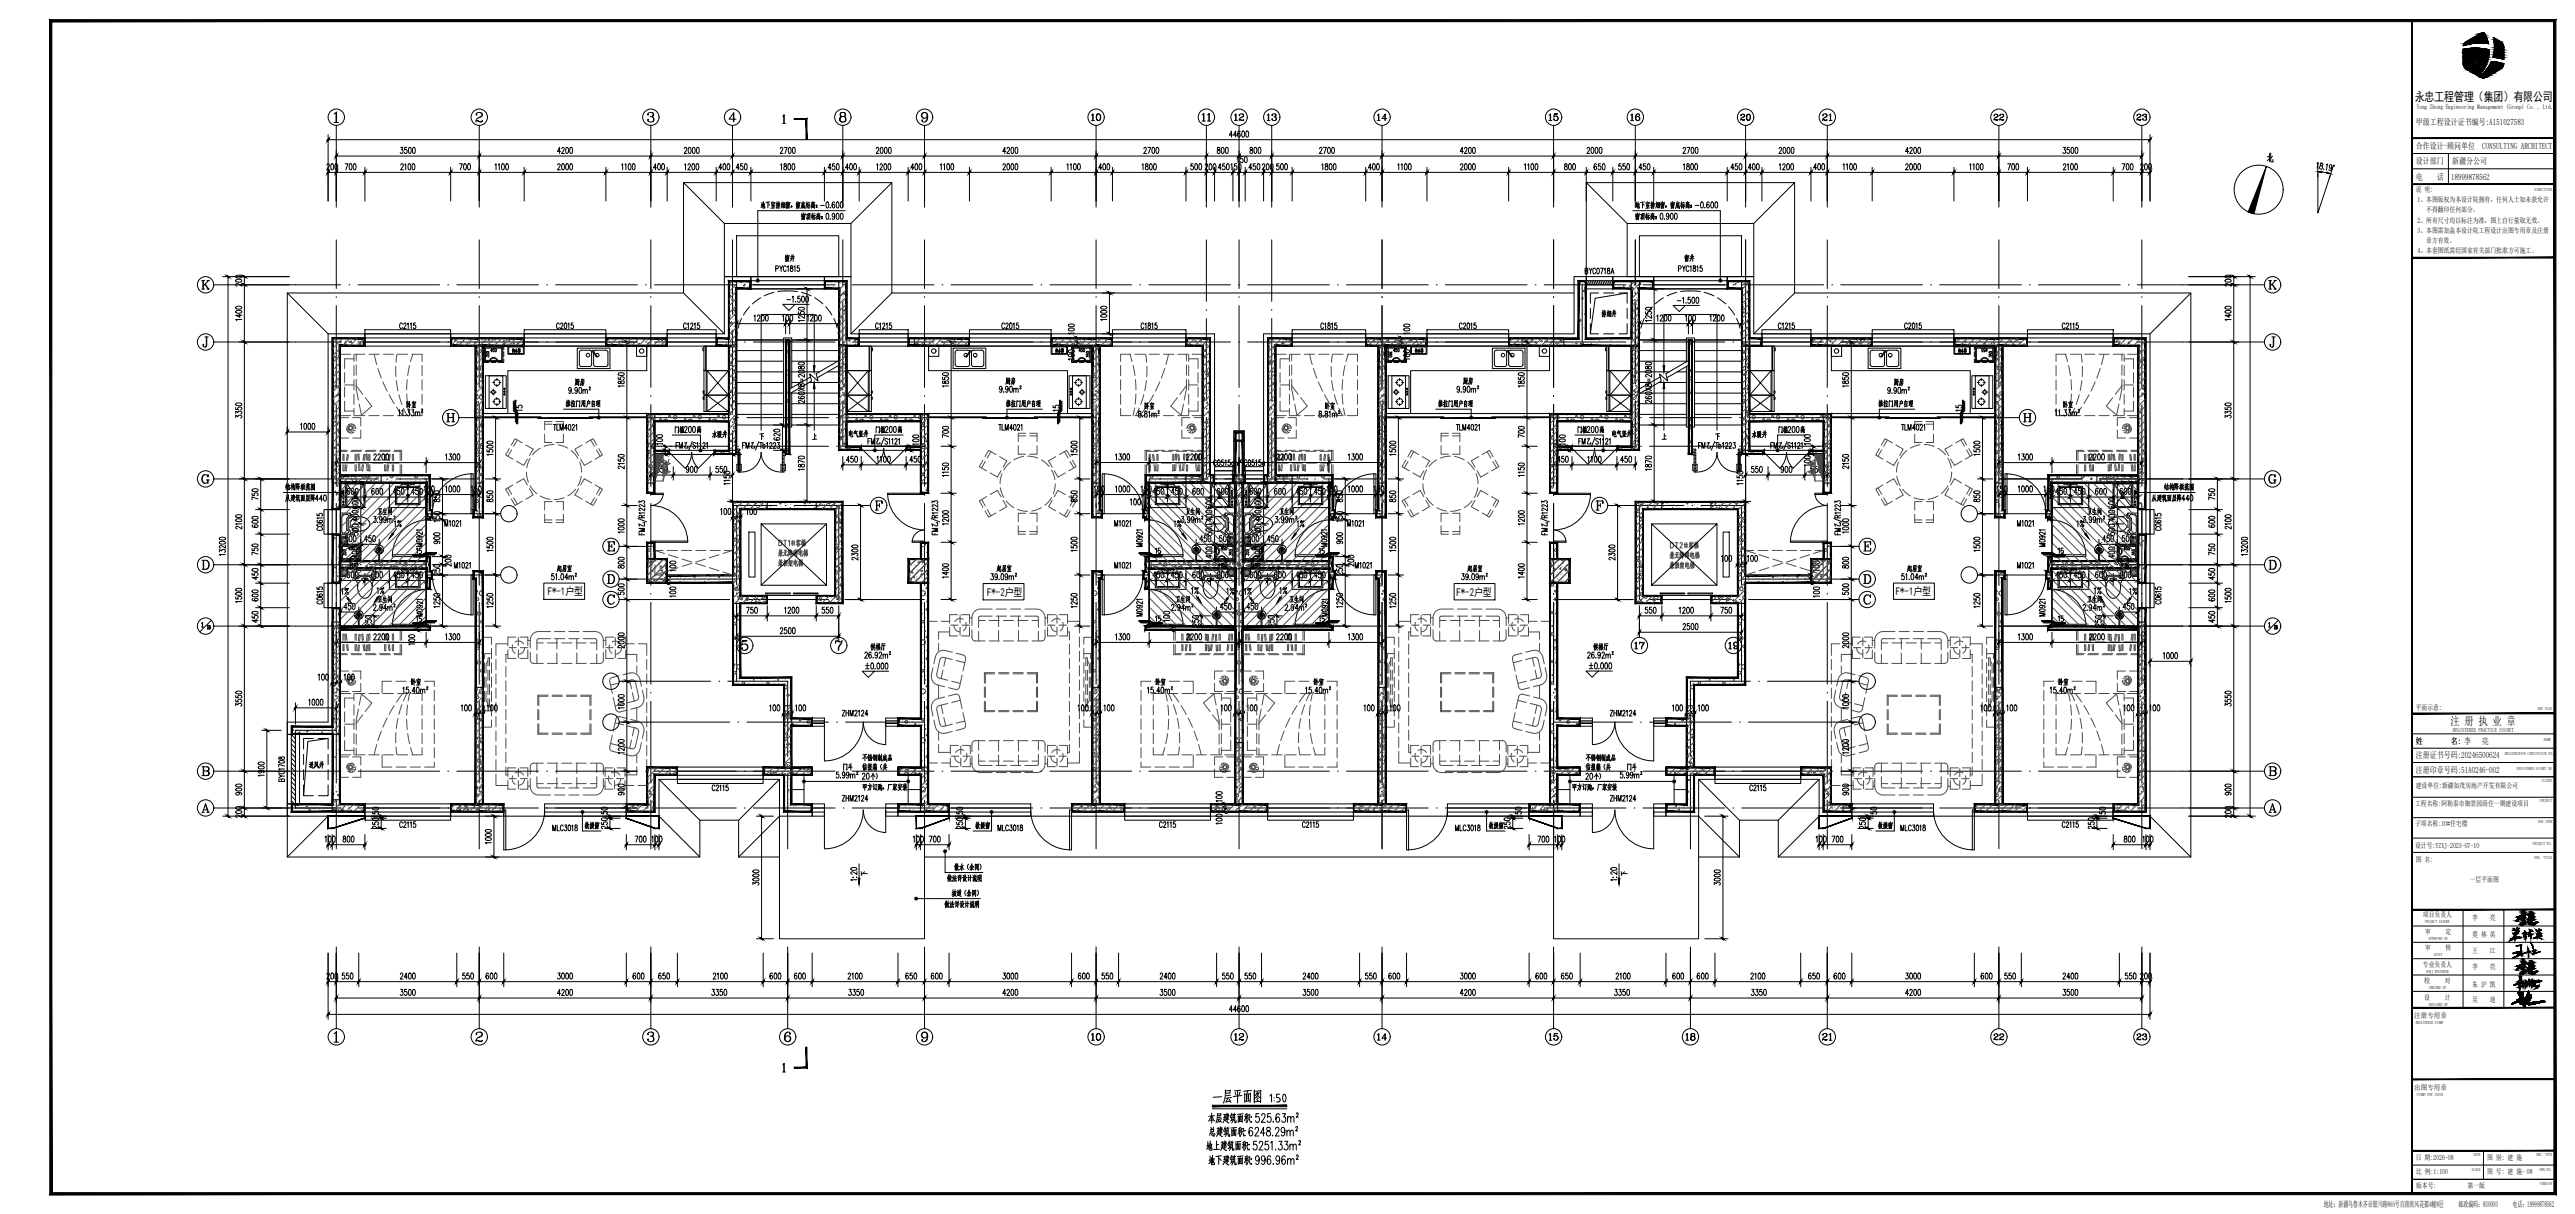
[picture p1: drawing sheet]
<svg xmlns="http://www.w3.org/2000/svg" width="1261mm" height="594mm" viewBox="0 0 1261 594" stroke-linecap="round" stroke-linejoin="round" font-family="sans-serif">
<defs><g id="words">
<text font-size="6" x="1182" y="49">永忠工程管理（集团）有限公司</text>
<text font-size="5.7" x="1200" y="355">注 册 执 业 章</text>
<g font-size="5.4">
<text x="268" y="291">F*-1户型</text>
<text x="483" y="291">F*-2户型</text>
<text x="713" y="291">F*-2户型</text>
<text x="928" y="291">F*-1户型</text>
</g>
<g font-size="4.3">
<text x="1183" y="61">甲级工程设计证书编号:A151027583</text>
<text x="1183" y="73">合作设计-顾问单位</text>
<text x="1215" y="73">CONSULTING ARCHITECT</text>
<text x="1183" y="80">设计部门</text>
<text x="1201" y="80">新疆分公司</text>
<text x="1183" y="88">电</text>
<text x="1193" y="88">话</text>
<text x="1200" y="88">18999878562</text>
<text x="1183" y="364">姓</text>
<text x="1200" y="364">名: 李</text>
<text x="1215" y="364">亮</text>
<text x="1183" y="371">注册证书号码:20246500624</text>
<text x="1183" y="378">注册印章号码:51A0246-002</text>
</g>
<g font-size="4">
<text x="1138" y="591">地址：新疆乌鲁木齐市银川路866号百商欧风花都4幢8层</text>
<text x="1204" y="591">邮政编码：830000</text>
<text x="1230" y="591">电话：18999878562</text>
</g>
<g font-size="3.6">
<text x="1183" y="94">说 明:</text>
<text x="1184" y="99">1、本图版权为本设计院拥有，任何人士如未获允许</text>
<text x="1188" y="104">不得翻印任何部分。</text>
<text x="1184" y="109">2、所有尺寸均以标注为准，图上自行量取无效。</text>
<text x="1184" y="114">3、本图需加盖本设计院工程设计出图专用章及注册</text>
<text x="1188" y="119">章方有效。</text>
<text x="1184" y="124">4、本套图纸需经国家有关部门批准方可施工。</text>
<text x="1183" y="347">平面示意:</text>
<text x="1183" y="386">建设单位:新疆如茂房地产开发有限公司</text>
<text x="1183" y="394">工程名称:阿勒泰市御景园商住一期建设项目</text>
<text x="1183" y="404">子项名称:10#住宅楼</text>
<text x="1183" y="415">设计号:YZXJ-2023-07-10</text>
<text x="1183" y="422">图 名:</text>
<text x="1209" y="432">一层平面图</text>
<text x="1186" y="449">项目负责人</text>
<text x="1211" y="450">李</text>
<text x="1219" y="450">亮</text>
<text x="1187" y="457">审</text>
<text x="1197" y="457">定</text>
<text x="1211" y="458">莫 林 英</text>
<text x="1187" y="465">审</text>
<text x="1197" y="465">核</text>
<text x="1211" y="466">王</text>
<text x="1219" y="466">江</text>
<text x="1186" y="473">专业负责人</text>
<text x="1211" y="474">李</text>
<text x="1219" y="474">亮</text>
<text x="1187" y="481">校</text>
<text x="1197" y="481">对</text>
<text x="1211" y="483">朱 沪 凯</text>
<text x="1187" y="490">设</text>
<text x="1197" y="490">计</text>
<text x="1211" y="490">吴</text>
<text x="1219" y="490">迪</text>
<text x="1182" y="498">注册专用章</text>
<text x="1182" y="533">出图专用章</text>
<text x="1183" y="567">日 期:2026-08</text>
<text x="1218" y="567">图 别: 建 施</text>
<text x="1183" y="575">比 例:1:100</text>
<text x="1218" y="575">图 号: 建 施- 08</text>
<text x="1183" y="582">版本号:</text>
<text x="1208" y="582">第一版</text>
</g>
<text font-size="3.2" x="1183" y="54">Yong Zhong Engineering Management (Group) Co. , Ltd.</text>
<text font-size="2.9" x="1201" y="358">REGISTERED PRACTICE SIGNET</text>
<g font-size="2.1">
<text x="1241" y="93">DIRECTIONS</text>
<text x="1243" y="347">KEY PLAN</text>
<text x="1246" y="363">NAME</text>
<text x="1226" y="370">REGISTRATION CERTIFICATE NO.</text>
<text x="1232" y="377">REGISTERED SIGNET NO.</text>
<text x="1245" y="383">CLIENT</text>
<text x="1244" y="393">PROJECT</text>
<text x="1243" y="403">SUB ITEM</text>
<text x="1240" y="414">PROJECT NO.</text>
<text x="1241" y="420">DWG. TITLE</text>
<text x="1187" y="452">PROJECT LEADER</text>
<text x="1189" y="460">APPROVED BY</text>
<text x="1192" y="468">AUDIT</text>
<text x="1188" y="476">SUBJ ENGINEER</text>
<text x="1189" y="484">CHECKED BY</text>
<text x="1189" y="492">DESIGNED BY</text>
<text x="1183" y="501">REGISTERED STAMP</text>
<text x="1183" y="536">STAMP FOR ISSUE</text>
<text x="1211" y="566">DATE</text>
<text x="1242" y="566">DWG. TYPE</text>
<text x="1210" y="573">SCALE</text>
<text x="1244" y="573">DWG.NO.</text>
<text x="1244" y="580">VERSION</text>
</g>
</g></defs>
<!-- layer: PUB_TITLE -->
<g fill="#000" stroke="#000" stroke-width=".49">
<path d="M1181 67h70zM1181 68l70-1z"/>
<path d="M1181 90h70zM1181 90h70z"/>
<path d="M1181 126h70zM1181 126h70z"/>
<path d="M1181 349h70zM1181 349h70z"/>
<path d="M1181 445h70zM1181 445h70z"/>
<path d="M1181 493h70zM1181 493h70z"/>
<path d="M1181 528h70zM1181 528h70z"/>
<path d="M1181 563h70zM1181 563h70z"/>
<path d="M24 585l1226-1h-1225zM24 585l1226-1 1 1zM1250 11v573l1 1zM1250 11l1-1v575zM25 11h1225l1-1zM24 10h1227l-1226 1zM24 10l1 574v-573zM24 10l1 574-1 1z"/>
<path d="M1181 10v574zM1181 10v574z"/>
</g>
<g fill="none" stroke="#000" stroke-width=".49">
<path d="M1181 75h70M1181 68h70M1199 75v15M1181 90h70M1181 83h70M1181 349h70M1181 359h70M1181 366h70M1181 373h70M1181 390h70M1181 380h70M1181 400h70"/>
<path d="M1181 417h70M1181 410h70M1181 453h70M1206 445v48M1226 445v48M1181 461h70M1181 469h70M1181 477h70M1181 485h70M1181 577h70zM1181 570h70M1216 563v14"/>
<path d="M1181 584h70"/>
</g>
<!-- layer: 0 -->
<g fill="#000" stroke="#000" stroke-width=".49">
<path d="M1215 16h1zM1207 34h1zM1206 22h2zM1211 24h2zM1212 33h1zM1213 37h1h-1zM1213 33h1zM1216 33h1zM1220 30h1zM1223 28l3 1zM1240 480h-1zM1235 481v1z"/>
<path d="M1215 16h1zM1215 16h1z"/>
<path d="M1215 16l2 1zM1214 17h3z"/>
<path d="M1214 17h3zM1213 17h1h3z"/>
<path d="M1213 17l4 1v-1zM1212 18l1-1 4 1z"/>
<path d="M1212 18l6 1-1-1zM1210 19l2-1 6 1z"/>
<path d="M1210 19l8 1v-1zM1208 20l2-1 8 1z"/>
<path d="M1221 18l2 2zM1221 18l2 2h-2z"/>
<path d="M1221 20h3h-1zM1221 20h3h-3z"/>
<path d="M1206 22h2zM1206 22h2z"/>
<path d="M1207 33h2zM1207 33l1 1z"/>
<path d="M1206 22h3zM1206 22h2z"/>
<path d="M1206 28l3 3v-3zM1206 28l3 3h-3z"/>
<path d="M1206 31h3zM1206 31h3h-3z"/>
<path d="M1206 31l3 1v-1zM1206 31l3 1h-3z"/>
<path d="M1206 32h3zM1206 32h3h-3z"/>
<path d="M1206 32l3 1v-1zM1206 32l3 1z"/>
<path d="M1207 33h2zM1207 33h2z"/>
<path d="M1207 33h2zM1207 33h2z"/>
<path d="M1207 33h2zM1207 33h2z"/>
<path d="M1206 28h3zM1206 28h3z"/>
<path d="M1206 28h4zM1206 28h3z"/>
<path d="M1207 21h3zM1207 21l2 1z"/>
<path d="M1206 26l4 2v-2zM1206 26l4 2h-4z"/>
<path d="M1210 28v5v-5zM1210 28v5z"/>
<path d="M1207 21h4zM1207 21h3z"/>
<path d="M1206 26h5zM1206 26h4z"/>
<path d="M1207 21h5zM1207 21h4z"/>
<path d="M1211 28h1zM1211 28h1z"/>
<path d="M1211 28l1 4v-4zM1211 28l1 4h-1z"/>
<path d="M1211 32h1zM1211 32v1z"/>
<path d="M1206 25h6zM1206 25l5 1z"/>
<path d="M1211 26l1 1v-1zM1211 26l1 1h-1z"/>
<path d="M1211 27h3zM1211 27h3h-3z"/>
<path d="M1212 26h2zM1211 26h1h2z"/>
<path d="M1212 33l4 1zM1209 34l3-1 4 1z"/>
<path d="M1211 24h3zM1210 24h4z"/>
<path d="M1213 28h1zM1213 28h1z"/>
<path d="M1213 28l1 1zM1213 28l1 1z"/>
<path d="M1207 21h7zM1207 21h5z"/>
<path d="M1210 24h4zM1209 24h5z"/>
<path d="M1211 26h3zM1211 26h3z"/>
<path d="M1211 27l3 1zM1211 27l3 1z"/>
<path d="M1212 28h2zM1212 28h2z"/>
<path d="M1213 28h1zM1213 28h1z"/>
<path d="M1213 29l1 4v-4zM1213 29l1 4h-1z"/>
<path d="M1212 36h2zM1212 36l2 1z"/>
<path d="M1212 26h3zM1212 26h3z"/>
<path d="M1209 24h7zM1208 24h8z"/>
<path d="M1215 29v1zM1215 29v1z"/>
<path d="M1211 36h3h1zM1211 36h3h-2z"/>
<path d="M1215 30v3v-3zM1215 30v3z"/>
<path d="M1209 35l6 1 1-1zM1209 35l6 1h-4z"/>
<path d="M1208 24h8zM1208 24h8z"/>
<path d="M1208 34l8 1v-1zM1208 34l8 1h-7z"/>
<path d="M1208 24h9zM1207 24h10z"/>
<path d="M1209 34h7zM1208 34h8z"/>
<path d="M1215 38h2zM1215 38h1z"/>
<path d="M1216 32l1 1v-1zM1216 32l1 1h-1z"/>
<path d="M1207 24h11zM1206 24h12z"/>
<path d="M1215 38h2zM1215 38h2z"/>
<path d="M1216 31l1 1 1-1zM1216 31l1 1h-1z"/>
<path d="M1214 38h4zM1214 38h3z"/>
<path d="M1206 24h13zM1206 24h13z"/>
<path d="M1214 38h4zM1214 38h4z"/>
<path d="M1216 30l2 1v-1zM1216 30l2 1h-2z"/>
<path d="M1208 20h10zM1208 20h10z"/>
<path d="M1208 20l10 1zM1207 21h11z"/>
<path d="M1216 29l2 1v-1zM1216 29l2 1h-2z"/>
<path d="M1207 21h11zM1207 21h11z"/>
<path d="M1215 29h3zM1215 29h3z"/>
<path d="M1215 29h3zM1215 29h3z"/>
<path d="M1207 21h11zM1207 21h11z"/>
<path d="M1214 21h4zM1214 21h4z"/>
<path d="M1215 21h3zM1215 21h3z"/>
<path d="M1217 21h1zM1217 21h1z"/>
<path d="M1215 28l3 1 1-1zM1215 28l3 1h-3z"/>
<path d="M1215 27l4 1v-1zM1215 27l4 1h-4z"/>
<path d="M1214 27h5zM1214 27h5z"/>
<path d="M1215 26h4zM1215 26h4z"/>
<path d="M1213 26h6zM1213 26l6 1z"/>
<path d="M1215 26h4zM1215 26h4h-4z"/>
<path d="M1206 24l13 1v-1zM1206 24l13 1h-13z"/>
<path d="M1212 25l7 1zM1212 25l7 1z"/>
<path d="M1213 26h6zM1213 26h6z"/>
<path d="M1215 37l3 1 1-1zM1214 38l1-1 3 1z"/>
<path d="M1216 36l3 1 2-1zM1215 37l1-1 3 1z"/>
<path d="M1220 30h3zM1220 30h3z"/>
<path d="M1217 35l4 1 1-1zM1217 35l4 1h-5z"/>
<path d="M1220 30l4 1zM1220 30l4 1z"/>
<path d="M1223 28l3 1zM1225 29h1z"/>
<path d="M1217 34l5 1 2-1zM1217 34l5 1h-5z"/>
<path d="M1221 20l4 1zM1221 20l4 1z"/>
<path d="M1218 34h6zM1218 34h6z"/>
<path d="M1220 31h6zM1220 31h6z"/>
<path d="M1221 21h4zM1221 21h4z"/>
<path d="M1218 34h7zM1218 34h6h-6z"/>
<path d="M1221 21h4zM1221 21h4z"/>
<path d="M1221 21h4zM1221 21h4z"/>
<path d="M1218 33h7zM1218 33l7 1h-7z"/>
<path d="M1218 33h7zM1218 33h7z"/>
<path d="M1221 21l5 1-1-1zM1221 21l5 1h-5z"/>
<path d="M1218 33h7zM1218 33h7h-7z"/>
<path d="M1221 22h5zM1221 22h5z"/>
<path d="M1221 22h5zM1221 22h5z"/>
<path d="M1219 32h7zM1219 32h7z"/>
<path d="M1219 32l6 1 1-1zM1219 32l6 1h-7z"/>
<path d="M1221 22l5 1v-1zM1221 22l5 1h-5z"/>
<path d="M1219 32h7zM1219 32h7h-7z"/>
<path d="M1221 23h5zM1221 23h5z"/>
<path d="M1221 23h5zM1221 23h5z"/>
<path d="M1219 31h7zM1219 31h7z"/>
<path d="M1219 31l7 1v-1zM1219 31l7 1h-7z"/>
<path d="M1221 23l5 1v-1zM1221 23l5 1h-5z"/>
<path d="M1221 24l5 2v-2zM1221 24l5 2h-5z"/>
<path d="M1221 26l5 1v-1zM1221 26l5 1h-5z"/>
<path d="M1221 27l5 1v-1zM1221 27l5 1h-5z"/>
<path d="M1221 28h5zM1221 28h5z"/>
<path d="M1222 28h4zM1222 28h4z"/>
<path d="M1230 455l4-1zM1230 455l4-1z"/>
<path d="M1231 454l1 1zM1230 454l2 1z"/>
<path d="M1230 457h1zM1230 457h1zM1231 457v1zM1231 457v1z"/>
<path d="M1231 457l2-1zM1231 457l2-1zM1233 456v1z"/>
<path d="M1232 458v1zM1232 458v1zM1232 459v1zM1232 459v1z"/>
<path d="M1233 454l-1 2zM1233 454l-1 2zM1232 456v-1zM1232 456v-1zM1232 456l1-1zM1233 455v1z"/>
<path d="M1232 457h1zM1232 457l-2 3zM1229 460l3-3zM1229 460h1zM1229 460h1zM1230 460l1-1zM1230 460l1-1zM1231 459h2zM1231 459h2zM1233 459h1zM1233 459h1zM1234 459h1zM1234 459h1z"/>
<path d="M1235 457l2-1zM1235 457l2-1z"/>
<path d="M1236 455l1 3zM1236 455l1 3zM1237 458v1zM1237 458v1zM1237 459v1zM1237 459v1z"/>
<path d="M1236 457h1zM1236 457h1z"/>
<path d="M1238 456h1zM1238 457l2-1zM1239 455l1 1zM1239 455l1 1zM1239 455v2zM1239 455v2zM1239 457v1zM1239 457v1zM1239 458v1zM1239 458v1z"/>
<path d="M1238 457v1zM1238 457v1zM1238 457l1 1zM1238 458h1z"/>
<path d="M1239 457h1zM1239 458l1-1z"/>
<path d="M1241 459l4-1zM1241 459l4-1z"/>
<path d="M1242 455h2zM1242 456l2-1z"/>
<path d="M1242 455l1 1zM1242 455l1 1z"/>
<path d="M1242 457v1zM1242 457v1z"/>
<path d="M1243 457v-1zM1243 456v1zM1243 456h1zM1243 457l1-1zM1244 456v1zM1243 457h1zM1244 457v1zM1244 457v1zM1242 459l1-1zM1242 458h1zM1241 459l1-1zM1241 459l1-1z"/>
<path d="M1243 457l-1 2zM1243 457l-1 2z"/>
<path d="M1243 455v1zM1243 455v1z"/>
<path d="M1244 459h1zM1244 459h1z"/>
<path d="M1234 479l-1 1zM1234 479l-1 1zM1233 480v1zM1233 481h1zM1233 481h1zM1234 481v-1zM1234 481v-1zM1234 480h1zM1234 481l1-1z"/>
<path d="M1234 479v1zM1234 479v1zM1234 478v1zM1234 478v1zM1234 478l1 1zM1234 478l1 1zM1234 479l1 1zM1234 479l1 1zM1234 480v1zM1234 480v1z"/>
<path d="M1236 480h1zM1236 480h1z"/>
<path d="M1231 482l5-1zM1231 482l5-1z"/>
<path d="M1234 483l1-1zM1235 482l-1 1zM1235 481v1zM1235 481v1z"/>
<path d="M1234 481v1zM1234 481l-1 1zM1233 482v1zM1233 482v1zM1233 483h1zM1233 483h1z"/>
<path d="M1231 482l3-1zM1231 482l3-1z"/>
<path d="M1234 481v4zM1234 481v4z"/>
<path d="M1235 480v1zM1235 480v1zM1235 481h1zM1235 481h1z"/>
<path d="M1235 482v1zM1235 482v1z"/>
<path d="M1235 481l1 1zM1235 482h1z"/>
<path d="M1236 481l2-1zM1236 481l2-1zM1238 480h2zM1238 480h2zM1240 480h1zM1240 480h1zM1241 480h2zM1241 480h2zM1243 480h2zM1243 480h2z"/>
<path d="M1237 482v1zM1237 482v1zM1238 481v1zM1238 481v1zM1238 480v1zM1238 480v1zM1238 480h1z"/>
<path d="M1237 481v1zM1237 481v1zM1237 482v1zM1237 482v1z"/>
<path d="M1237 481h-1zM1236 481h1zM1236 481v1zM1236 482v-1zM1236 482l-1 1zM1236 482l-1 1z"/>
<path d="M1239 482h1zM1240 482v1zM1240 482v1z"/>
<path d="M1239 481v1zM1239 481v1z"/>
<path d="M1239 480v1zM1239 480v1zM1239 481v1zM1239 481v1z"/>
<path d="M1240 481v1zM1240 481v1z"/>
<path d="M1240 481v-1zM1240 480v1zM1240 480l1 1zM1240 481h1zM1240 481v1zM1240 481v1z"/>
<path d="M1240 481h1zM1241 481v1zM1241 481v1zM1241 482v1zM1241 483l1-1zM1241 483h1zM1242 482h1zM1242 483h1z"/>
<path d="M1243 482l-1 2zM1243 482l-1 2zM1241 484h1zM1241 484l1-1z"/>
<path d="M1243 481l1-1zM1243 481l1-1zM1241 481h2zM1242 481h1zM1241 481h1zM1241 480l1 1zM1240 481l1-1zM1240 480h1zM1239 481l1-1zM1239 481l1-1zM1238 481h1zM1238 481h1zM1236 481h2zM1236 481h2z"/>
<circle cx="1233" cy="486" r="0"/>
<circle cx="1234" cy="489" r="0"/>
<circle cx="1236" cy="493" r="0"/>
<circle cx="1238" cy="488" r="0"/>
<circle cx="1239" cy="492" r="0"/>
<circle cx="1241" cy="484" r="0"/>
</g>
<g fill="none" stroke="#000" stroke-width=".49">
<path d="M1206 24h6h7l-1 5-2 5v-1v-4h-1v4v-6l-3-1v1h2v6h-1v-5l1 1v-1h-2v4l-1 1v-7h1h3l-3-1-2 1v7v-5h-1v5h-2l-1-2zM1208 20l-2 2 6-1h7l-1-2a2.7 2.7 0 0 0-3-3l-7 4M1208 34l4-1 4 1-3 3zM1224 20l-3-2v5v5l5 1v-6M1224 20l2 2v1M1226 31l-1 3-7 4h-2h-2M1226 31l-6-1-3 4-3 3M1135 80v24l7-23M355 109h62v26h-62zM361 115h50v20h-50zM797 109h62v26h-62zM803 115h50v20h-50z"/>
<path d="M779 158v5h4M779 151v5M783 143h-4v5M785 143h5M793 143h4M797 158v5h-4M797 143l-16 3-2 17M797 143v5M797 151v5M179 161h42v2h-42zM257 161h40v2h-40zM327 161h24v2h-24z"/>
<path d="M421 161h24v2h-24zM475 161h40v2h-40zM545 161h36v2h-36zM633 161h36v2h-36zM699 161h40v2h-40zM785 163h5M863 161h24v2h-24zM917 161h40v2h-40zM993 161h42v2h-42zM167 236h42v70h-42zM563 236h42v70h-42zM595 228h9v2h-9z"/>
<path d="M609 236h42v70h-42zM610 228h9v2h-9zM1005 236h42v70h-42zM159 249h2v12h-2zM1053 249h2v12h-2zM167 278h3v4h-3zM167 263h3v3h-3zM185 268l-1 1M186 268l-2 2M187 268l-2 2M187 269l-2 2M187 270l-1 1"/>
<path d="M584 270l1 1M584 269l2 2M585 268l2 2M586 268l1 1M601 278h4v4h-4zM601 263h4v3h-4zM609 278h3v4h-3zM609 263h3v3h-3zM627 268l-1 1M628 268l-2 2M629 268l-2 2M629 269l-2 2"/>
<path d="M629 270l-1 1M1026 270l2 1M1026 269l2 2M1027 268l2 2M1028 268l1 1M1043 278h4v4h-4zM1043 263h4v3h-4zM159 285h2v12h-2zM175 300l-1 1M176 300l-2 2M595 300l2 2M596 300l1 1"/>
<path d="M617 300l-1 1M618 300l-2 2M1037 300l2 2M1038 300l1 1M1053 285h2v12h-2zM177 300l-2 2M177 301l-2 2M177 302l-1 1M594 302l1 1M594 301l2 2M619 300l-2 2M619 301l-2 2"/>
<path d="M619 302l-1 1M1036 302l2 1M1036 301l2 2M149 369v5M149 377v5M153 361h-4v6M156 361h5v6M161 361l-10 2-2 26h4M161 369v5M161 377v5M388 379v14M394 379v14"/>
<path d="M445 379v14M451 379v14M763 379v14M769 379v14M820 379v14M826 379v14M149 384v5M161 384v5h-5M179 399h42v2h-42zM332 381h42v2h-42zM388 386h6M445 386h6"/>
<path d="M551 399h42v2h-42zM621 399h42v2h-42zM763 386h6M820 386h6M840 381h42v2h-42zM993 399h42v2h-42zM1230 491h.1M1230 491v1M1231 491l-1 1M1231 491h.1M1231 491h1M1232 491h.1"/>
<path d="M1232 490l-2 1M1232 491l3-4zM1232 491l3-4-3 4M1232 490l-1 1M1232 490v1M1232 490h.1M1232 489v1M1232 489h.1M1232 490l1-1v1M1232 490h1M1233 490l-2 1M1233 490l-3 1"/>
<path d="M1233 490l2-3-4 4M1233 490h.1M1233 489l-1 1M1233 486h.1M1233 489v1M1233 486l1 1M1233 486l1 1v-1M1234 486h.1M1233 487h.1M1233 489l-1 2M1233 489l-2 2M1234 486h-1"/>
<path d="M1234 487l1-1zM1234 490l1-2-2 2M1234 487h.1M1234 487v1M1234 488v-1v1M1234 486l-1 1M1234 488h.1M1234 490h-1M1234 487h-1M1234 487v-1zM1234 488l-2 1M1234 489h.1"/>
<path d="M1234 489l-1 1M1234 490l-4 2M1234 490h.1M1234 489l1-1-1 2M1234 490v1l1-1M1234 489l-2 1M1234 491h.1M1234 490v1v-1M1234 490v1M1234 488l-1 1M1234 486v1M1234 489l-2 2v-1"/>
<path d="M1234 486v1zM1234 491l1 1M1234 486v1v-1M1234 491h1M1235 486l-1 1zM1235 491h-1M1235 486l-1 1 1-1M1235 486l-1 1M1235 490l-1 1M1235 492h.1M1235 486h-1M1235 489h.1"/>
<path d="M1235 488h.1M1235 486h.1M1235 491h1M1235 491h.1M1235 491v1M1235 490h.1M1235 487l-2 3M1235 489l-1 1M1235 487l-3 4zM1235 487l-1 1M1235 487h.1M1235 487l-3 4"/>
<path d="M1235 486v1M1235 489v1v-1M1235 487l-1 2M1235 487l-4 4M1235 487l-3 3M1235 488l-1 2 1-2-1 1M1235 488l-2 2 1-1M1235 486l-1 2M1235 490l1 1M1235 487v1M1235 488l-1 2M1235 490h1"/>
<path d="M1236 491l-1 1M1236 490h.1M1236 490h-1M1236 488l-3 1M1236 488h.1M1236 488l-2 2M1236 488l-1 1M1236 491h-1M1236 488l-2 2 1-1M1236 489h-1M1236 488v1M1236 491h.1"/>
<path d="M1236 490v1M1236 492h-1M1236 492h.1M1236 493h.1M1236 492v1M1236 489l-2 1M1236 489h.1M1236 491v1v-1M1236 491h2h-2M1236 491v1M1236 491l9-1-6 2M1236 490l1 1"/>
<path d="M1236 491h1M1237 489h-1M1237 490h-1M1237 490h.1M1237 489h.1M1237 490l1 1M1237 491l-1 1M1237 489l-1 1M1237 490v1M1237 488l-1 1M1237 491h-1M1237 491h.1"/>
<path d="M1237 488h-1M1237 488v1M1237 488h.1M1237 490l1-1-1 1M1237 489v1M1237 487h.1M1237 487l-1 1M1237 490h1M1237 489h1M1238 490h.1M1238 488h-1M1238 490h-1"/>
<path d="M1238 487v-1l-1 1M1238 491h-2M1238 488h.1M1238 491h-1M1238 487h-1M1238 487h.1M1238 489h.1M1238 489l-1 1M1238 486v1M1238 486l-1 1M1238 487l-2 2M1238 487v1"/>
<path d="M1238 486h.1M1238 485l-1 2M1238 487l-2 2 2-2M1238 491h.1M1238 485h.1M1238 492h.1M1238 488v1M1238 489v1M1238 485v1v-1M1238 489v1v-1M1238 487l-1 1M1238 485v1"/>
<path d="M1238 489h1l-1 1M1238 486l-1 1 1-1M1238 492h1M1239 491h.1M1239 487h-1M1239 491h-1M1239 489h-1M1239 492h.1M1239 492h-1M1239 487l-1 1M1239 487h.1M1239 489h.1"/>
<path d="M1239 489v-1l-1 2M1239 489l-1 1M1239 488v1M1239 488h.1M1239 487v1M1240 491h.1M1239 491v1M1239 487l-1 3M1239 491h1M1240 491h-1M1240 491l-1 1M1240 490v1"/>
<path d="M1241 490l-1 1M1241 491v-1v1M1241 490v1M1241 491h-1M1241 491h.1M1241 490v1l1-1M1242 490l-1 1M1242 491h-1M1242 491h.1M1242 490v1M1243 491h-1M1243 490h-1"/>
<path d="M1243 490h.1M1243 491h.1M1243 491l1-1-2 1h1M1243 490v1M1243 491l1-1zM1244 490h-1M1244 490l-1 1M1244 490l-1 1 1-1M1244 490h.1M1244 490h1zM1245 490l-1 1M1245 490l-1 1v-1"/>
<path d="M1245 490h-1h1M1245 490h-1M1245 490h.1M1245 490h-1zM1245 490h1h-1M1246 490l-7 2M1246 490h-1M1246 490h.1M1246 490h-1zM1246 490h-1h1M1246 490l-8 1"/>
<circle cx="169" cy="265" r="1.2"/>
<circle cx="186" cy="269" r="1.5"/>
<circle cx="586" cy="269" r="1.5"/>
<circle cx="603" cy="265" r="1.2"/>
<circle cx="611" cy="265" r="1.2"/>
<circle cx="628" cy="269" r="1.5"/>
<circle cx="1028" cy="269" r="1.5"/>
<circle cx="1045" cy="265" r="1.2"/>
<circle cx="169" cy="280" r="1.2"/>
<circle cx="603" cy="280" r="1.2"/>
<circle cx="611" cy="280" r="1.2"/>
<circle cx="1045" cy="280" r="1.2"/>
<circle cx="176" cy="301" r="1.5"/>
<circle cx="596" cy="301" r="1.5"/>
<circle cx="618" cy="301" r="1.5"/>
<circle cx="1038" cy="301" r="1.5"/>
</g>
<g fill="#000" stroke="#000" stroke-width=".49">
<path d="M1230 469l4-2zM1230 469l4-2zM1234 467l3-1zM1234 467l3-1zM1237 466h1zM1237 466h1zM1238 465l1 1zM1238 464l1 2zM1238 464v4zM1238 464v4z"/>
<path d="M1230 466h2zM1231 467l1-1zM1232 466h1zM1232 466h1zM1233 466h1zM1233 466h1zM1234 466h1zM1234 466h1zM1234 466v1zM1234 466v1zM1234 467l-1 1zM1234 467l-1 1zM1230 469l3-1zM1230 469l3-2z"/>
<path d="M1232 463l3-1zM1232 463l3-1z"/>
<path d="M1234 463l1-1zM1234 463l1 5zM1234 463l1 5zM1233 467l2 1zM1233 467h1zM1232 467h1zM1232 466l1 1zM1231 467l1-1zM1231 466h1z"/>
<path d="M1239 461l1 2zM1239 461l1 2zM1240 463v1zM1240 463v1z"/>
<path d="M1240 467l4-1zM1240 467l4-1z"/>
<path d="M1240 465h1zM1241 465l-1 1z"/>
<path d="M1241 465l-1 2zM1241 465l-1 2z"/>
</g>
<g fill="none" stroke="#000" stroke-width=".49">
<path d="M1234 449h.1M1235 452h1h-2zM1235 445l2 3h-2v1h1l-1 1h1v1h1h-1v1l-1 1-1-1 1-2 1-1-1 1-1-1 1-1-3 3 2-2h-1l2-1zM1236 446v1l-1 1zM1236 446h.1M1236 452h.1M1236 447h.1M1238 450h.1M1239 452h.1M1239 446l1 1h-1h1l-1 1v1l2-1-3 2v1l3-1-1 1-1 1 1-1v2l2-2-2 2v-1h-1v-1h-1l1-3h-1l1-1zM1239 449h1zM1239 451h.1"/>
<path d="M1239 447h.1M1239 450h.1M1240 450h.1M1240 453h.1M1240 449h.1M1241 452h.1M1242 452h.1M1234 473h.1M1235 476h1h-2zM1235 469l2 3h-2v1h1l-1 1h1v1h1h-1v1l-1 1-1-1 1-2 1-1-1 1-1-1 1-1-3 3 2-2h-1l2-1zM1236 470v1l-1 1zM1236 470h.1"/>
<path d="M1236 476h.1M1236 471h.1M1238 474h.1M1239 476h.1M1239 470l1 1h-1h1l-1 1v1l2-1-3 2v1l3-1-1 1-1 1 1-1v2l2-2-2 2v-1h-2l1-1h-1l1-3h-1l1-1zM1239 473h1zM1239 474h.1M1239 471h.1M1240 474h.1M1240 477h.1M1240 473h.1M1241 476h.1"/>
<path d="M1242 476h.1"/>
</g>
<g fill="#000" stroke="#000" stroke-width=".49">
<path d="M1232 451h1zM1232 450h1zM1233 449h1zM1233 450h1zM1234 448h1zM1234 452h1zM1235 452h1zM1235 449h1zM1235 450h1zM1234 453h1zM1235 451h1zM1236 448h1z"/>
<path d="M1235 448h1zM1236 447h1zM1236 451h1zM1238 448h2zM1238 451h1zM1239 447h1zM1238 450h1zM1238 448h1zM1238 449h1zM1239 452h1zM1239 451h1zM1239 451v1z"/>
<path d="M1239 448h2zM1240 450h1zM1239 449h1zM1240 453h1zM1240 449h1zM1240 452h1zM1241 452h1zM1232 475h1zM1232 474h1zM1233 473h1zM1233 474h1zM1234 472h1z"/>
<path d="M1234 476h1zM1235 472h1zM1235 473h1zM1235 474h1zM1235 476h1zM1234 477h1zM1235 475h1zM1236 472h1zM1236 471h1zM1236 475h1zM1238 473h1zM1238 475h1z"/>
<path d="M1238 474h1zM1238 472h1zM1239 476h1zM1239 475h1zM1239 475v1zM1239 473h2zM1239 470h1zM1240 472h1zM1240 474h1zM1239 473h1zM1239 471h1zM1240 477h1z"/>
<path d="M1240 473h1zM1241 476h1z"/>
<path d="M1232 450h1zM1232 450h1z"/>
<path d="M1232 451h1zM1232 451h1z"/>
<path d="M1232 450h1zM1232 450h1z"/>
<path d="M1233 449h1zM1233 449h1z"/>
<path d="M1232 450h1zM1232 450h1zM1232 450h1zM1232 450h1z"/>
<path d="M1233 449h1zM1233 449h1zM1233 449h1zM1233 449h1z"/>
<path d="M1232 450h1zM1232 450h1z"/>
<path d="M1233 449h1zM1233 449h1z"/>
<path d="M1232 449h1zM1232 449h1z"/>
<path d="M1233 449h1zM1233 449h1z"/>
<path d="M1233 449h1zM1233 449h1z"/>
<path d="M1234 448h1zM1234 448h1z"/>
<path d="M1233 449h1zM1233 449h1z"/>
<path d="M1233 449h1zM1233 449h1z"/>
<path d="M1233 450h1zM1233 450h1zM1233 450h1zM1233 450h1z"/>
<path d="M1233 449h1zM1233 449h1z"/>
<path d="M1233 450h1zM1233 450h1z"/>
<path d="M1233 449h1zM1233 449h1z"/>
<path d="M1233 449h1zM1233 449h1z"/>
<path d="M1233 450h1zM1233 450h1z"/>
<path d="M1233 450h1zM1233 450h1z"/>
<path d="M1233 450h1zM1233 450h1z"/>
<path d="M1233 449h1zM1233 449h1z"/>
<path d="M1233 449h1zM1233 449l1 1z"/>
<path d="M1233 449h1zM1233 449h1z"/>
<path d="M1233 449h1zM1233 449h1z"/>
<path d="M1233 449h1zM1233 449h1z"/>
<path d="M1233 449h1zM1233 449h1zM1233 449h1zM1233 449h1z"/>
<path d="M1233 449h1zM1233 449h1z"/>
<path d="M1233 449h1zM1233 449h1z"/>
<path d="M1233 449h1zM1233 449h1z"/>
<path d="M1233 449h1zM1233 449h1z"/>
<path d="M1233 449h1zM1233 449h1z"/>
<path d="M1233 449h1zM1233 449h1zM1233 449h1z"/>
<path d="M1233 449h1zM1233 449h1z"/>
<path d="M1234 452h1zM1234 452h1z"/>
<path d="M1234 452h1zM1234 452h1z"/>
<path d="M1234 449h2zM1234 449h2z"/>
<path d="M1234 452h1zM1234 452h1z"/>
<path d="M1233 449h2zM1233 449h1z"/>
<path d="M1234 452h1zM1234 452h1z"/>
<path d="M1233 449h2zM1233 449h2z"/>
<path d="M1233 449h2zM1233 449h2z"/>
<path d="M1234 452h1zM1234 452h1zM1234 452h1z"/>
<path d="M1234 452h1zM1234 452h1z"/>
<path d="M1233 449h2zM1233 449h2z"/>
<path d="M1234 452h1zM1234 452h1z"/>
<path d="M1233 449h2zM1233 449h2z"/>
<path d="M1234 452h1zM1234 452h1z"/>
<path d="M1234 452h1zM1234 452h1z"/>
<path d="M1233 448h2zM1233 449h2z"/>
<path d="M1234 452h1zM1234 452h1z"/>
<path d="M1233 448h2zM1233 448h2z"/>
<path d="M1234 452h1zM1234 452h1z"/>
<path d="M1234 448h1zM1233 448h2z"/>
<path d="M1235 449h1zM1235 449h1z"/>
<path d="M1234 452h1zM1234 452h1z"/>
<path d="M1234 452h1zM1234 452h1z"/>
<path d="M1235 448h1zM1235 448h1z"/>
<path d="M1234 448h1zM1234 448h1z"/>
<path d="M1235 449h1zM1235 449h1z"/>
<path d="M1234 452h1zM1234 452h1z"/>
<path d="M1234 452h1zM1234 452h1z"/>
<path d="M1234 452h1zM1234 452h1z"/>
<path d="M1234 452h1zM1234 452h1z"/>
<path d="M1234 448h1zM1234 448h1z"/>
<path d="M1234 452h1zM1234 452h1z"/>
<path d="M1234 448h1zM1234 448h1z"/>
<path d="M1234 452h1zM1234 452h1zM1234 452h1zM1234 452h1z"/>
<path d="M1234 453h1zM1234 453h1z"/>
<path d="M1235 450h1zM1235 450h1zM1235 450h1zM1235 450h1z"/>
<path d="M1234 452h1zM1234 452h1z"/>
<path d="M1234 452h1zM1234 452h1z"/>
<path d="M1234 452h1zM1234 452h1z"/>
<path d="M1234 449h1zM1234 449h1z"/>
<path d="M1234 453h1zM1234 453h1z"/>
<path d="M1234 449h1zM1234 449h1zM1234 449h1zM1234 449h1z"/>
<path d="M1234 452h1zM1234 452h1z"/>
<path d="M1234 452h1zM1234 452h1z"/>
<path d="M1234 452h1zM1234 452h1z"/>
<path d="M1234 453h1zM1234 453h1z"/>
<path d="M1234 452h1zM1234 452h1z"/>
<path d="M1234 453h1zM1234 453h1z"/>
<path d="M1234 449h1zM1234 449h1z"/>
<path d="M1234 452h1zM1234 452h1z"/>
<path d="M1235 446h1zM1235 446h1z"/>
<path d="M1234 449h1zM1234 449h1zM1234 449h1zM1234 449h1z"/>
<path d="M1235 451h1zM1235 451h1zM1235 451h1zM1235 451h1zM1235 451h1zM1235 451h1z"/>
<path d="M1235 451h1zM1235 451h1z"/>
<path d="M1234 448h1zM1234 448h1z"/>
<path d="M1234 453h1zM1234 453h1z"/>
<path d="M1234 453h1zM1234 453h1zM1234 453h1zM1234 453h1z"/>
<path d="M1234 448h1zM1234 448h1z"/>
<path d="M1234 448h1zM1234 448h1z"/>
<path d="M1234 448h1zM1234 448h1zM1234 448h1zM1234 448h1z"/>
<path d="M1234 448h1zM1234 448h1zM1234 448h1z"/>
<path d="M1234 448h1zM1234 448h1zM1234 448h1z"/>
<path d="M1234 448h1zM1234 448h1z"/>
<path d="M1234 448h1zM1234 448h1z"/>
<path d="M1235 449h1zM1235 449h1z"/>
<path d="M1234 448h1zM1234 448h1zM1234 448h1z"/>
<path d="M1234 448h1zM1234 448h1z"/>
<path d="M1234 449h1zM1234 449h1z"/>
<path d="M1234 449h1zM1234 449h1z"/>
<path d="M1234 453h1zM1234 453h1z"/>
<path d="M1234 453h1zM1234 453h1z"/>
<path d="M1234 448h1zM1234 448h1z"/>
<path d="M1234 453h1zM1234 453h1z"/>
<path d="M1234 453h1zM1234 453h1z"/>
<path d="M1235 447h1zM1235 447h1z"/>
<path d="M1234 448h1zM1234 448h1z"/>
<path d="M1234 453h1zM1234 453h1z"/>
<path d="M1235 450h1zM1235 450h1z"/>
<path d="M1234 452h1zM1234 452l1 1z"/>
<path d="M1234 448h2zM1234 448h1z"/>
<path d="M1234 449h2zM1234 449h1z"/>
<path d="M1235 448h1zM1235 448h1z"/>
<path d="M1235 450h1zM1235 450h1z"/>
<path d="M1235 450h1zM1235 450h1z"/>
<path d="M1235 446h1zM1235 446h1z"/>
<path d="M1235 447h1zM1235 447h1z"/>
<path d="M1234 449h2zM1234 449h2z"/>
<path d="M1235 450h1zM1235 450h1zM1235 450h1zM1235 450h1z"/>
<path d="M1235 450h1zM1235 450h1z"/>
<path d="M1235 450h1zM1235 450h1z"/>
<path d="M1235 450h1zM1235 450h1z"/>
<path d="M1235 447h1zM1235 447h1z"/>
<path d="M1235 447l1 1zM1235 447l1 1z"/>
<path d="M1235 448h1zM1235 448h1z"/>
<path d="M1235 448h1zM1235 448h1z"/>
<path d="M1234 448h2zM1234 448h2z"/>
<path d="M1235 450h1zM1235 450h1z"/>
<path d="M1234 452h2zM1234 452h1z"/>
<path d="M1235 448h1zM1235 448h1z"/>
<path d="M1235 450h1zM1235 450h1z"/>
<path d="M1234 452h2zM1234 452h2z"/>
<path d="M1235 446h1zM1235 446h1z"/>
<path d="M1235 448h1zM1235 448h1z"/>
<path d="M1235 448h1zM1235 448h1z"/>
<path d="M1235 446h1zM1235 446h1zM1235 446h1zM1235 446h1z"/>
<path d="M1235 446h1zM1235 446h1z"/>
<path d="M1234 452h2zM1234 452h2z"/>
<path d="M1235 446h1zM1235 446h1zM1235 446h1zM1235 446h1z"/>
<path d="M1234 449h2zM1234 449h2z"/>
<path d="M1235 450h1zM1235 450h1zM1235 450h1zM1235 450h1zM1235 450h1zM1235 450h1z"/>
<path d="M1235 451h1zM1235 451h1z"/>
<path d="M1235 451h1zM1235 451h1z"/>
<path d="M1235 451h1zM1235 451h1z"/>
<path d="M1235 452h1zM1235 452h1zM1235 452h1z"/>
<path d="M1235 446h1zM1235 446h1zM1235 446h1zM1235 446h1zM1235 446h1zM1235 446h1z"/>
<path d="M1235 448h1zM1235 448h1z"/>
<path d="M1235 448h1zM1235 448h1z"/>
<path d="M1235 450h1zM1235 450h1z"/>
<path d="M1235 450h1zM1235 450h1z"/>
<path d="M1235 450h1zM1235 450h1z"/>
<path d="M1235 451h1zM1235 451h1z"/>
<path d="M1235 451h1zM1235 451h1z"/>
<path d="M1235 451h1zM1235 451h1z"/>
<path d="M1235 452h1zM1235 452h1z"/>
<path d="M1235 450h1zM1235 450h1z"/>
<path d="M1235 451l1 1zM1235 451l1 1z"/>
<path d="M1235 446h1zM1235 446h1z"/>
<path d="M1235 446h1zM1235 446h1zM1235 446h1zM1235 446h1z"/>
<path d="M1235 450h1zM1235 450h1z"/>
<path d="M1235 451h1zM1235 451h1z"/>
<path d="M1235 450h1zM1235 450h1z"/>
<path d="M1235 450h1zM1235 450h1z"/>
<path d="M1235 450h1zM1235 450h1z"/>
<path d="M1235 450h1zM1235 450h1z"/>
<path d="M1235 450h1zM1235 450h1zM1235 450h1z"/>
<path d="M1235 452h1zM1235 452h1zM1235 452h1z"/>
<path d="M1235 446h1zM1235 446h1z"/>
<path d="M1235 450h1zM1235 450h1z"/>
<path d="M1235 450h1zM1235 450h1z"/>
<path d="M1235 450h1zM1235 450h1zM1235 450h1z"/>
<path d="M1235 451h1zM1235 451h1z"/>
<path d="M1235 452h1zM1235 452h1zM1235 452h1zM1235 452h1z"/>
<path d="M1235 446h1zM1235 446h1z"/>
<path d="M1235 448h1zM1235 448h1zM1235 448h1zM1235 448h1z"/>
<path d="M1234 449h2zM1234 449h2z"/>
<path d="M1234 449h2zM1234 449h2z"/>
<path d="M1235 451h1zM1235 451h1z"/>
<path d="M1235 452h1zM1235 452h1z"/>
<path d="M1235 446h1zM1235 446h1zM1235 446h1zM1235 446h1z"/>
<path d="M1234 449h2zM1234 449h2z"/>
<path d="M1235 449h1zM1235 450h1z"/>
<path d="M1235 452h1zM1235 452h1zM1235 452h1zM1235 452h1z"/>
<path d="M1235 449h1zM1235 449h1z"/>
<path d="M1235 452h1zM1235 452h1z"/>
<path d="M1235 448h1zM1235 448h1z"/>
<path d="M1235 449h1zM1235 449h1zM1235 449h1zM1235 449h1z"/>
<path d="M1235 449h1zM1235 449h1z"/>
<path d="M1235 451h1zM1235 451h1zM1235 451h1zM1235 451h1z"/>
<path d="M1235 449h1zM1235 449h1z"/>
<path d="M1235 451h1zM1235 451h1z"/>
<path d="M1235 452h1zM1235 452h1z"/>
<path d="M1235 448h1zM1235 448h1z"/>
<path d="M1235 452h1zM1235 452h1z"/>
<path d="M1235 449h1zM1235 449h1z"/>
<path d="M1235 452h1zM1235 452h1z"/>
<path d="M1235 452h1zM1235 452h1z"/>
<path d="M1235 452h1zM1235 452h1z"/>
<path d="M1235 452h1zM1235 452h1z"/>
<path d="M1235 448h1zM1235 448h1z"/>
<path d="M1235 449h1zM1235 449h1zM1235 449h1zM1235 449h1z"/>
<path d="M1235 448h1zM1235 448h1z"/>
<path d="M1235 449h1zM1235 449h1z"/>
<path d="M1235 451h1zM1235 451h1z"/>
<path d="M1235 448h1zM1235 448h1z"/>
<path d="M1235 448h1zM1235 448h1z"/>
<path d="M1235 448h1zM1235 448h1z"/>
<path d="M1235 449h1zM1235 449h1z"/>
<path d="M1235 451h1zM1235 451h1z"/>
<path d="M1235 452h1zM1235 452h1z"/>
<path d="M1235 452h1zM1235 452h1zM1235 452h1zM1235 452h1z"/>
<path d="M1235 448h1zM1235 448h1zM1235 448h1zM1235 448h1z"/>
<path d="M1235 449h1zM1235 449h1z"/>
<path d="M1235 451h1zM1235 451h1z"/>
<path d="M1235 451h1zM1235 451h1z"/>
<path d="M1235 452h1zM1235 452h1z"/>
<path d="M1235 452h1zM1235 452h1z"/>
<path d="M1235 452h1zM1235 452h1z"/>
<path d="M1235 452h1zM1235 452h1z"/>
<path d="M1235 449h1zM1235 449h1z"/>
<path d="M1235 452h1zM1235 452h1z"/>
<path d="M1235 449h1zM1235 449h1z"/>
<path d="M1235 451h1zM1235 451h1z"/>
<path d="M1235 451h1zM1235 451h1z"/>
<path d="M1235 449h1zM1235 449h1z"/>
<path d="M1235 448h1zM1235 448h1z"/>
<path d="M1235 448h1zM1235 448h1zM1235 448h1zM1235 448h1z"/>
<path d="M1235 449h1zM1235 449h1z"/>
<path d="M1235 449h1zM1235 449h1z"/>
<path d="M1235 451h1zM1235 451h1zM1235 451h1z"/>
<path d="M1235 448h1zM1235 448h1z"/>
<path d="M1235 448h1zM1235 448h1z"/>
<path d="M1235 449h1zM1235 449h1zM1235 449h1z"/>
<path d="M1235 448h1zM1235 448h1zM1235 448h1zM1235 448h1z"/>
<path d="M1235 449h1zM1235 449h1z"/>
<path d="M1235 449h1zM1235 449h1z"/>
<path d="M1235 451h1zM1235 451h1z"/>
<path d="M1235 448h1zM1235 448h1z"/>
<path d="M1235 448h1zM1235 448h1z"/>
<path d="M1235 449h1zM1234 449h2zM1234 449h2zM1234 449h2z"/>
<path d="M1234 449h2zM1234 449h2z"/>
<path d="M1235 451h1zM1235 451h1z"/>
<path d="M1234 449h2zM1234 449h2z"/>
<path d="M1234 449h2zM1234 449h2z"/>
<path d="M1234 449h2zM1234 449h2z"/>
<path d="M1235 451h1zM1235 451h1z"/>
<path d="M1235 448h1zM1235 448h2z"/>
<path d="M1235 448h1zM1235 448h1z"/>
<path d="M1234 449h2zM1234 449h2z"/>
<path d="M1236 451h1zM1236 451h1z"/>
<path d="M1235 451h1zM1235 451h1z"/>
<path d="M1236 451h1zM1236 451h1z"/>
<path d="M1236 447l1 1zM1236 448h1z"/>
<path d="M1236 448h1zM1236 448h1z"/>
<path d="M1236 448h1zM1236 448h1zM1236 448h1zM1236 448h1z"/>
<path d="M1236 448h1zM1236 448h1zM1236 448h1zM1236 448h1z"/>
<path d="M1236 448h1zM1236 448h1zM1235 448h2z"/>
<path d="M1236 448h1zM1236 448h1zM1236 448h1z"/>
<path d="M1236 448h1zM1236 448h1z"/>
<path d="M1236 448h1zM1236 448h1zM1236 448h1zM1236 448h1z"/>
<path d="M1236 448h1zM1236 448h1z"/>
<path d="M1236 448h1zM1236 448h1z"/>
<path d="M1236 448h1zM1236 448h1z"/>
<path d="M1238 451h1zM1238 451h1z"/>
<path d="M1238 449h1zM1238 449h1z"/>
<path d="M1238 452h1zM1238 452h1z"/>
<path d="M1238 449h1zM1238 449h1z"/>
<path d="M1238 451h1zM1238 451h1z"/>
<path d="M1238 451h1zM1238 451h1z"/>
<path d="M1238 451h1zM1238 451h1z"/>
<path d="M1238 451h1zM1238 451h1z"/>
<path d="M1238 450h1zM1238 450h1z"/>
<path d="M1238 448h1zM1238 448h1z"/>
<path d="M1239 451h1zM1239 451h1z"/>
<path d="M1238 448h1zM1238 448h1z"/>
<path d="M1238 448h1zM1238 448h1z"/>
<path d="M1238 450h1zM1238 450h1zM1238 450h1zM1238 450h1z"/>
<path d="M1238 450h1zM1238 450h1z"/>
<path d="M1238 451h1zM1238 451h1z"/>
<path d="M1238 450h1zM1238 450h1z"/>
<path d="M1238 451h1zM1238 451h1z"/>
<path d="M1238 451h1zM1238 451h1z"/>
<path d="M1239 450h1zM1239 450h1z"/>
<path d="M1239 450h1zM1239 450h1z"/>
<path d="M1238 450h1zM1238 450h1z"/>
<path d="M1238 450h1zM1238 450h1z"/>
<path d="M1238 449h1zM1238 449h1z"/>
<path d="M1238 449h1zM1238 449h1z"/>
<path d="M1238 449h1zM1238 449h1z"/>
<path d="M1238 449h1zM1238 449h1z"/>
<path d="M1238 451h1zM1238 451h1z"/>
<path d="M1238 449h1zM1238 449h1z"/>
<path d="M1238 449h1zM1238 449h1z"/>
<path d="M1238 449h1zM1238 450h1z"/>
<path d="M1238 451h1zM1238 451h1z"/>
<path d="M1238 451h1zM1238 451h1z"/>
<path d="M1238 452h1zM1238 452h1z"/>
<path d="M1238 452h1zM1238 452h1z"/>
<path d="M1238 449h1zM1238 449h1z"/>
<path d="M1238 452h1zM1238 452h1z"/>
<path d="M1238 452h1zM1238 452h1z"/>
<path d="M1239 449h2zM1239 449h2z"/>
<path d="M1239 451h1zM1239 451h1zM1239 451h1z"/>
<path d="M1238 452h1zM1238 452h1zM1238 452h1zM1238 452h1zM1238 452h1zM1238 452h1z"/>
<path d="M1238 449h1zM1238 449h1z"/>
<path d="M1238 449h1zM1238 449h1z"/>
<path d="M1238 449h1zM1238 449h1z"/>
<path d="M1239 451h1zM1239 451h1z"/>
<path d="M1238 449h1zM1238 449h1z"/>
<path d="M1238 449h1zM1238 449h1z"/>
<path d="M1238 449h1zM1238 449h1z"/>
<path d="M1238 449h1zM1238 449h1z"/>
<path d="M1238 452h1zM1238 452h1z"/>
<path d="M1238 449h1zM1238 449h1z"/>
<path d="M1238 449h1zM1238 449h1z"/>
<path d="M1238 452h1zM1238 452h1zM1238 452h1zM1238 452h1z"/>
<path d="M1239 446h1zM1239 446h1zM1239 446h1z"/>
<path d="M1238 449h1zM1238 449h1z"/>
<path d="M1238 449h1zM1238 449h1z"/>
<path d="M1238 452h1zM1238 452h1z"/>
<path d="M1238 452h1zM1238 452h1z"/>
<path d="M1238 449h1zM1238 449h1z"/>
<path d="M1238 449h1zM1238 449h1z"/>
<path d="M1238 449h1zM1238 449h1z"/>
<path d="M1238 452h1zM1238 452h1z"/>
<path d="M1238 449h1zM1238 449h1z"/>
<path d="M1238 452h1zM1238 452h1z"/>
<path d="M1238 449h1zM1238 449h1z"/>
<path d="M1238 452h1zM1238 452h1zM1238 452h1zM1238 452h1z"/>
<path d="M1238 449h1zM1238 449h1z"/>
<path d="M1238 452h1zM1238 452h1z"/>
<path d="M1238 448h1zM1238 448h1z"/>
<path d="M1238 448h1zM1238 448h1z"/>
<path d="M1238 449h1zM1238 449h1z"/>
<path d="M1239 446h1zM1239 446h1z"/>
<path d="M1238 449h1zM1238 449h1z"/>
<path d="M1238 449h1zM1238 449h1z"/>
<path d="M1238 449h1zM1238 449h1z"/>
<path d="M1238 449h1zM1238 449h1z"/>
<path d="M1238 449h1zM1238 449h1z"/>
<path d="M1239 446h1zM1239 446h1z"/>
<path d="M1238 449h2zM1238 449h1z"/>
<path d="M1238 449h2zM1238 449h1z"/>
<path d="M1239 452h1zM1239 452h1z"/>
<path d="M1239 446h1zM1239 446h1z"/>
<path d="M1239 451h1zM1239 451h1z"/>
<path d="M1239 452h1zM1239 452h1zM1239 452h1zM1239 452h1z"/>
<path d="M1239 452h1zM1239 452h1zM1239 452h1z"/>
<path d="M1239 450h1zM1239 450h1zM1239 450h1zM1239 450h1z"/>
<path d="M1239 450h1zM1239 450h1z"/>
<path d="M1239 451h1zM1239 451h1zM1239 451h1z"/>
<path d="M1238 449h2zM1238 449h2z"/>
<path d="M1239 451h1zM1239 451h1zM1239 451h1zM1239 451h1z"/>
<path d="M1239 446h1zM1239 446h1z"/>
<path d="M1238 448h2zM1238 448h1z"/>
<path d="M1239 449h1zM1239 449h1z"/>
<path d="M1239 449h1zM1239 449h1z"/>
<path d="M1239 452h1zM1239 452h1z"/>
<path d="M1238 449h2zM1238 449h2z"/>
<path d="M1239 451h1zM1239 451h1zM1239 451h1zM1239 451h1z"/>
<path d="M1239 452h1zM1239 452h1z"/>
<path d="M1239 446h1zM1239 446h1z"/>
<path d="M1238 449h2zM1238 449h2z"/>
<path d="M1238 449h2zM1238 449h2z"/>
<path d="M1239 451h1zM1239 451h1z"/>
<path d="M1239 446h1zM1239 446h1z"/>
<path d="M1239 446h1zM1239 446h1z"/>
<path d="M1239 449h1zM1239 449h1z"/>
<path d="M1239 451h1zM1239 451h1z"/>
<path d="M1239 451h1zM1239 451h1z"/>
<path d="M1239 452h1zM1239 452h1z"/>
<path d="M1239 452h1zM1239 452h1z"/>
<path d="M1239 452h1zM1239 452h1z"/>
<path d="M1239 446h1zM1239 446h1z"/>
<path d="M1239 446h1zM1239 446h1zM1239 446h1zM1239 446h1z"/>
<path d="M1239 446h1zM1239 446h1zM1239 446h1z"/>
<path d="M1239 446h1zM1239 446h1z"/>
<path d="M1239 446h1zM1239 446h1z"/>
<path d="M1238 448h2zM1238 448h2zM1238 448h2zM1238 448h2z"/>
<path d="M1238 449h2zM1238 449h2z"/>
<path d="M1239 451h1zM1239 451h1z"/>
<path d="M1239 452h1zM1239 452h1zM1239 452h1zM1239 452h1z"/>
<path d="M1239 446l1 1zM1239 446l1 1z"/>
<path d="M1239 449h1zM1239 449h1z"/>
<path d="M1239 449h1zM1239 449h1z"/>
<path d="M1239 449h1zM1239 449h1z"/>
<path d="M1238 449h2zM1238 449h2z"/>
<path d="M1239 451h1zM1239 451h1z"/>
<path d="M1239 452h1zM1239 452h1z"/>
<path d="M1238 448h2zM1238 448h2z"/>
<path d="M1239 451h1zM1239 451h1z"/>
<path d="M1240 453h1zM1240 453h1z"/>
<path d="M1239 449h1zM1239 449h1z"/>
<path d="M1239 449h1zM1239 449h1z"/>
<path d="M1238 448h2zM1238 448h2z"/>
<path d="M1239 449h1zM1239 449h1z"/>
<path d="M1240 449h1zM1240 449h1z"/>
<path d="M1239 451h1zM1239 451h1zM1239 451h1z"/>
<path d="M1239 452h1zM1239 452h1zM1239 452h1zM1239 452h1z"/>
<path d="M1238 447h2zM1238 448h2zM1238 448h2z"/>
<path d="M1238 447h2zM1238 447h2z"/>
<path d="M1238 447h2zM1238 447h2z"/>
<path d="M1238 447h2zM1238 447h2z"/>
<path d="M1238 447h2zM1238 447h2z"/>
<path d="M1239 449h1zM1239 449h1z"/>
<path d="M1239 450h1zM1239 450h1z"/>
<path d="M1239 450h1zM1239 450l1 1z"/>
<path d="M1238 447h2zM1238 447h2z"/>
<path d="M1239 449h1zM1239 449h1zM1239 449h1zM1239 449h1z"/>
<path d="M1239 449h1zM1239 449h1z"/>
<path d="M1239 450h1zM1239 450h1z"/>
<path d="M1238 447h2zM1238 447h2z"/>
<path d="M1238 447h2zM1238 447h2z"/>
<path d="M1239 449h1zM1239 449h1z"/>
<path d="M1238 447h2zM1238 447h2z"/>
<path d="M1239 449h1zM1239 449h1z"/>
<path d="M1239 450h1zM1239 450h1z"/>
<path d="M1239 451h1zM1239 451h1z"/>
<path d="M1239 450h1zM1239 450h1z"/>
<path d="M1239 451l1 1zM1239 451l1 1zM1239 452h1zM1239 452h1z"/>
<path d="M1239 447h1zM1239 447h1z"/>
<path d="M1239 447h1zM1238 447h2z"/>
<path d="M1239 449h1zM1239 449h1z"/>
<path d="M1239 450h1zM1239 450h1z"/>
<path d="M1239 449h1zM1239 449h1z"/>
<path d="M1239 452h1zM1239 452h1z"/>
<path d="M1239 447h1zM1239 447h1zM1239 447h1z"/>
<path d="M1239 450h1zM1239 450h1zM1239 450h1zM1239 450h1z"/>
<path d="M1239 452h1zM1239 452h1z"/>
<path d="M1239 452h1zM1239 452h1zM1239 452h1zM1239 452h1z"/>
<path d="M1239 452h1zM1239 452h1z"/>
<path d="M1239 452h1zM1239 452h1z"/>
<path d="M1239 452h1zM1239 452h1z"/>
<path d="M1240 452v1zM1240 452v1z"/>
<path d="M1239 447h1zM1239 447h1z"/>
<path d="M1239 450h1zM1239 450h1z"/>
<path d="M1240 453h1zM1240 453h1z"/>
<path d="M1239 447h1zM1239 447h1z"/>
<path d="M1239 450h1zM1239 450h1z"/>
<path d="M1239 447h1zM1239 447h1z"/>
<path d="M1239 450h1zM1239 450h1z"/>
<path d="M1239 447h1zM1239 447h1z"/>
<path d="M1239 447h1zM1239 447h1z"/>
<path d="M1239 447h1zM1239 447h1z"/>
<path d="M1239 447h1zM1239 447h1z"/>
<path d="M1239 447h1zM1239 447h1zM1239 447h1zM1239 447h1z"/>
<path d="M1239 447h1zM1239 447h1z"/>
<path d="M1239 447h1zM1239 447h1zM1239 447h1z"/>
<path d="M1239 447h1zM1239 447h1zM1239 447h1zM1239 447h1z"/>
<path d="M1239 447h1zM1239 447h1zM1239 447h1zM1239 447h1z"/>
<path d="M1240 448h1zM1240 448h1z"/>
<path d="M1240 448h1zM1240 448h1z"/>
<path d="M1239 450h2zM1239 450h1z"/>
<path d="M1240 448h1zM1240 448h1z"/>
<path d="M1240 448h1zM1240 448h1z"/>
<path d="M1240 449h1zM1240 449h1z"/>
<path d="M1239 450h2zM1239 450h2z"/>
<path d="M1240 448h1zM1240 448h1z"/>
<path d="M1240 449h1zM1240 449h1z"/>
<path d="M1239 449h2zM1239 449h2z"/>
<path d="M1240 453h1zM1240 453h1z"/>
<path d="M1239 449h2zM1239 449h2z"/>
<path d="M1239 449h2zM1239 449h2z"/>
<path d="M1239 450h2zM1239 450h2z"/>
<path d="M1240 453h1zM1240 453h1z"/>
<path d="M1240 448h1zM1240 448h1z"/>
<path d="M1239 448h2zM1239 448h2z"/>
<path d="M1239 448h2zM1239 448h2zM1239 448h2zM1239 448h2zM1239 448h2zM1239 448h2zM1239 448h2z"/>
<path d="M1239 448l2 1zM1239 448l2 1z"/>
<path d="M1239 449h2zM1239 449h2z"/>
<path d="M1239 449h2zM1239 449h2z"/>
<path d="M1239 448h2zM1239 448h2z"/>
<path d="M1239 448h2zM1239 448h2zM1239 448h2zM1239 448h2z"/>
<path d="M1239 448h2zM1239 448h2zM1239 448h2zM1239 448h2z"/>
<path d="M1239 450h2zM1239 450h2z"/>
<path d="M1240 453h1zM1240 453h1z"/>
<path d="M1240 450h1zM1240 450h1z"/>
<path d="M1240 453h1zM1240 453h1z"/>
<path d="M1240 453h1zM1240 453h1z"/>
<path d="M1240 453h1zM1240 453h1z"/>
<path d="M1240 450h1zM1240 450h1z"/>
<path d="M1239 450h2zM1239 450h2z"/>
<path d="M1239 450h2zM1239 450h2z"/>
<path d="M1240 450h1zM1240 450h1z"/>
<path d="M1239 450h2zM1239 450h2z"/>
<path d="M1240 453h1zM1240 453h1zM1240 453h1zM1240 453h1zM1240 453h1zM1240 453h1z"/>
<path d="M1240 450h1zM1240 450h1zM1240 450h1z"/>
<path d="M1239 450h2zM1239 450h2z"/>
<path d="M1240 453h1zM1240 453h1z"/>
<path d="M1240 453h1zM1240 453h1z"/>
<path d="M1239 450h2zM1239 450h2z"/>
<path d="M1240 452h1zM1240 452l1 1z"/>
<path d="M1240 450h1zM1240 450h1z"/>
<path d="M1239 450h2zM1239 450h2z"/>
<path d="M1240 450h1zM1240 450h1z"/>
<path d="M1239 450h2zM1239 450h2z"/>
<path d="M1239 450h2zM1239 450h2z"/>
<path d="M1241 452h1zM1241 452h1z"/>
<path d="M1240 450h1zM1240 450h1z"/>
<path d="M1240 450h1zM1239 450h2z"/>
<path d="M1240 452h1zM1240 452h1z"/>
<path d="M1240 452h1zM1240 452h1z"/>
<path d="M1240 452h1zM1240 452h1z"/>
<path d="M1240 452h1zM1240 452h1z"/>
<path d="M1240 452h1zM1240 452h1z"/>
<path d="M1240 452h1zM1240 452h1z"/>
<path d="M1241 452h1zM1241 452h1z"/>
<path d="M1241 452h1zM1241 452h1z"/>
<path d="M1241 452h1zM1241 452h1z"/>
<path d="M1241 452h1zM1241 452h1z"/>
<path d="M1241 452h1zM1241 452h1z"/>
<path d="M1241 452h1zM1241 452h1z"/>
<path d="M1241 452h1zM1241 452h1z"/>
<path d="M1241 452h1zM1241 452h1z"/>
<path d="M1241 452h1zM1241 452h1z"/>
<path d="M1241 452h1zM1241 452h1z"/>
<path d="M1241 452h1zM1241 452h1z"/>
<path d="M1241 452h1zM1241 452h1z"/>
<path d="M1241 452h1zM1241 452h1z"/>
<path d="M1241 452h1zM1241 452h1z"/>
<path d="M1241 452h1zM1241 452h1zM1241 452h1zM1241 452h1zM1241 452h1zM1241 452h1z"/>
<path d="M1232 474h1zM1232 474h1z"/>
<path d="M1232 474h1zM1232 474h1z"/>
<path d="M1233 473h1zM1233 473h1zM1233 473h1zM1233 473h1z"/>
<path d="M1232 474h1zM1232 474h1z"/>
<path d="M1232 474h1zM1232 474h1z"/>
<path d="M1233 473h1zM1233 473h1z"/>
<path d="M1232 473h1zM1232 473h1z"/>
<path d="M1233 473h1zM1233 473h1z"/>
<path d="M1234 472h1zM1234 472h1z"/>
<path d="M1233 474h1zM1233 474h1z"/>
<path d="M1233 473h1zM1233 473h1z"/>
<path d="M1233 473h1zM1233 473h1z"/>
<path d="M1233 474h1zM1233 474h1zM1233 474h1zM1233 474h1z"/>
<path d="M1233 473h1zM1233 473h1z"/>
<path d="M1233 474h1zM1233 474h1z"/>
<path d="M1233 473h1zM1233 473h1z"/>
<path d="M1233 473h1zM1233 473h1z"/>
<path d="M1233 474h1zM1233 474h1z"/>
<path d="M1233 474h1zM1233 474h1z"/>
<path d="M1233 474h1zM1233 474h1z"/>
<path d="M1233 473h1zM1233 473h1z"/>
<path d="M1233 473h1zM1233 473l1 1z"/>
<path d="M1233 473h1zM1233 473h1z"/>
<path d="M1233 473h1zM1233 473h1z"/>
<path d="M1233 473h1zM1233 473h1z"/>
<path d="M1233 473h1zM1233 473h1z"/>
<path d="M1233 473h1zM1233 473h1z"/>
<path d="M1233 473h1zM1233 473h1z"/>
<path d="M1233 473h1zM1233 473h1z"/>
<path d="M1233 473h1zM1233 473h1z"/>
<path d="M1233 473h1zM1233 473h1z"/>
<path d="M1233 473h1zM1233 473h1z"/>
<path d="M1233 473h1zM1233 473h1z"/>
<path d="M1233 473h1zM1233 473h1zM1233 473h1z"/>
<path d="M1233 473h1zM1233 473h1z"/>
<path d="M1233 473h1zM1233 473h1zM1233 473h1z"/>
<path d="M1234 472h1zM1234 472h1zM1234 472h1zM1234 472h1zM1234 472h1zM1234 472h1z"/>
<path d="M1234 476h1zM1234 476h1z"/>
<path d="M1234 473h2zM1234 473h2z"/>
<path d="M1234 476h1zM1234 476h1z"/>
<path d="M1233 473h2zM1233 473h1z"/>
<path d="M1234 476h1zM1234 476h1z"/>
<path d="M1234 476h1zM1234 476h1z"/>
<path d="M1234 476h1zM1234 476h1z"/>
<path d="M1234 476h1zM1234 476h1z"/>
<path d="M1233 473h2zM1233 473h2z"/>
<path d="M1233 473h2zM1233 473h2z"/>
<path d="M1233 473h2zM1233 473h2z"/>
<path d="M1234 476h1zM1234 476h1z"/>
<path d="M1233 473h2zM1233 473h2z"/>
<path d="M1234 476h1zM1234 476h1z"/>
<path d="M1234 476h1zM1234 476h1z"/>
<path d="M1233 472h2zM1233 473h2z"/>
<path d="M1234 476h1zM1234 476h1z"/>
<path d="M1233 472h2zM1233 472h2z"/>
<path d="M1234 476h1zM1234 476h1z"/>
<path d="M1234 472h1zM1233 472h2z"/>
<path d="M1234 476h1zM1234 476h1z"/>
<path d="M1234 476h1zM1234 476h1z"/>
<path d="M1235 472h1zM1235 472h1z"/>
<path d="M1234 472h1zM1234 472h1z"/>
<path d="M1235 473h1zM1235 473h1z"/>
<path d="M1234 476h1zM1234 476h1z"/>
<path d="M1234 476h1zM1234 476h1z"/>
<path d="M1234 476h1zM1234 476h1z"/>
<path d="M1234 472h1zM1234 472h1z"/>
<path d="M1234 476h1zM1234 476h1z"/>
<path d="M1234 476h1zM1234 476h1z"/>
<path d="M1234 476h1zM1234 476h1z"/>
<path d="M1234 472h1zM1234 472h1z"/>
<path d="M1234 476h1zM1234 476h1zM1234 476h1zM1234 476h1z"/>
<path d="M1235 474h1zM1235 474h1zM1235 474h1zM1235 474h1z"/>
<path d="M1234 476h1zM1234 476h1z"/>
<path d="M1234 477h1zM1234 477h1z"/>
<path d="M1234 476h1zM1234 476h1z"/>
<path d="M1234 476h1zM1234 476h1z"/>
<path d="M1234 473h1zM1234 473h1z"/>
<path d="M1235 474h1zM1235 474h1z"/>
<path d="M1234 477h1zM1234 477h1z"/>
<path d="M1234 473h1zM1234 473h1zM1234 473h1zM1234 473h1z"/>
<path d="M1234 476h1zM1234 476h1z"/>
<path d="M1234 476h1zM1234 476h1z"/>
<path d="M1234 476h1zM1234 476h1z"/>
<path d="M1234 477h1zM1234 477h1z"/>
<path d="M1234 476h1zM1234 476h1z"/>
<path d="M1234 477h1zM1234 477h1z"/>
<path d="M1234 473h1zM1234 473h1z"/>
<path d="M1234 476h1zM1234 476h1z"/>
<path d="M1235 474h1zM1235 474h1z"/>
<path d="M1235 470h1zM1235 470h1z"/>
<path d="M1234 473h1zM1234 473h1z"/>
<path d="M1234 473h1zM1234 473h1zM1234 473h1zM1234 473h1z"/>
<path d="M1235 475h1zM1235 475h1z"/>
<path d="M1234 477h1zM1234 477h1z"/>
<path d="M1234 477h1zM1234 477h1zM1234 477h1zM1234 477h1z"/>
<path d="M1234 472h1zM1234 472h1zM1234 472h1z"/>
<path d="M1234 472h1zM1234 472h1z"/>
<path d="M1234 472h1zM1234 472h1z"/>
<path d="M1234 472h1zM1234 472h1zM1234 472h1z"/>
<path d="M1235 473h1zM1235 473h1z"/>
<path d="M1234 472h1zM1234 472h1zM1234 472h1z"/>
<path d="M1234 472h1zM1234 472h1z"/>
<path d="M1234 472h1zM1234 472h1zM1234 472h1z"/>
<path d="M1234 473h1zM1234 473h1z"/>
<path d="M1234 477h1zM1234 477h1z"/>
<path d="M1234 472h1zM1234 472h1z"/>
<path d="M1234 477h1zM1234 477h1z"/>
<path d="M1234 477h1zM1234 477h1z"/>
<path d="M1234 477h1zM1234 477h1z"/>
<path d="M1235 473h1zM1235 473h1z"/>
<path d="M1235 471h1zM1235 471h1z"/>
<path d="M1234 472h1zM1234 472h1z"/>
<path d="M1234 477h1zM1234 477h1z"/>
<path d="M1234 477h1zM1234 477h1z"/>
<path d="M1234 472h2zM1234 472h1z"/>
<path d="M1234 473h2zM1234 473h1z"/>
<path d="M1235 472h1zM1235 472h1z"/>
<path d="M1235 474h1zM1235 474h1z"/>
<path d="M1235 474h1zM1235 474h1z"/>
<path d="M1235 470h1zM1235 470h1z"/>
<path d="M1235 471h1zM1235 471h1z"/>
<path d="M1234 473h2zM1234 473h2z"/>
<path d="M1235 474h1zM1235 474h1zM1235 474h1zM1235 474h1z"/>
<path d="M1235 474h1zM1235 474h1z"/>
<path d="M1235 474h1zM1235 474h1z"/>
<path d="M1235 474h1zM1235 474h1z"/>
<path d="M1235 471h1zM1235 471h1z"/>
<path d="M1235 471l1 1zM1235 471l1 1z"/>
<path d="M1235 472h1zM1235 472h1z"/>
<path d="M1235 472h1zM1235 472h1z"/>
<path d="M1236 472h1zM1236 472h1zM1236 472h1zM1236 472h1z"/>
<path d="M1234 472h2zM1234 472h2z"/>
<path d="M1235 474h1zM1235 474h1z"/>
<path d="M1234 476h2zM1234 476l1 1z"/>
<path d="M1235 472h1zM1234 472h2z"/>
<path d="M1235 474h1zM1235 474h1z"/>
<path d="M1234 476h2zM1234 476h2z"/>
<path d="M1234 476h2zM1234 476h2z"/>
<path d="M1235 470h1zM1235 470h1z"/>
<path d="M1235 472h1zM1235 472h1z"/>
<path d="M1235 470h1zM1235 470h1zM1235 470h1zM1235 470h1z"/>
<path d="M1235 470h1zM1235 470h1z"/>
<path d="M1235 476h1zM1235 476h1z"/>
<path d="M1235 470h1zM1235 470h1zM1235 470h1zM1235 470h1z"/>
<path d="M1234 473h2zM1234 473h2z"/>
<path d="M1235 474h1zM1235 474h1zM1235 474h1zM1235 474h1z"/>
<path d="M1235 475h1zM1235 475h1zM1235 475h1zM1235 475h1zM1235 475h1zM1235 475h1z"/>
<path d="M1235 475h1zM1235 475h1z"/>
<path d="M1235 475h1zM1235 475h1z"/>
<path d="M1235 475h1zM1235 475h1z"/>
<path d="M1235 476h1zM1235 476h1z"/>
<path d="M1235 470h1zM1235 470h1zM1235 470h1zM1235 470h1z"/>
<path d="M1235 472h1zM1235 472h1z"/>
<path d="M1235 472h1zM1235 472h1zM1235 472h1z"/>
<path d="M1235 474h1zM1235 474h1z"/>
<path d="M1235 474h1zM1235 474h1z"/>
<path d="M1235 474h1zM1235 474h1z"/>
<path d="M1235 475h1zM1235 475h1z"/>
<path d="M1235 475h1zM1235 475h1z"/>
<path d="M1235 475h1zM1235 475h1z"/>
<path d="M1235 476h1zM1235 476h1z"/>
<path d="M1235 470h1zM1235 470h1z"/>
<path d="M1235 474h1zM1235 474h1z"/>
<path d="M1235 475h1zM1235 475h1z"/>
<path d="M1235 470h1zM1235 470h1z"/>
<path d="M1235 470h1zM1235 470h1z"/>
<path d="M1235 474h1zM1235 474h1zM1235 474h1zM1235 474h1z"/>
<path d="M1235 475h1zM1235 475h1z"/>
<path d="M1235 474h1zM1235 474h1z"/>
<path d="M1235 474h1zM1235 474h1zM1235 474h1zM1235 474h1z"/>
<path d="M1235 474h1zM1235 474h1z"/>
<path d="M1235 476h1zM1235 476h1zM1235 476h1z"/>
<path d="M1235 470h1zM1235 470h1z"/>
<path d="M1235 470h1zM1235 470h1z"/>
<path d="M1234 473h2zM1234 473h2z"/>
<path d="M1235 474h1zM1235 474h1z"/>
<path d="M1235 474h1zM1235 474h1zM1235 474h1z"/>
<path d="M1235 474h1zM1235 474h1z"/>
<path d="M1235 474h1zM1235 474h1z"/>
<path d="M1235 475h1zM1235 475h1z"/>
<path d="M1235 476h1zM1235 476h1zM1235 476h1zM1235 476h1z"/>
<path d="M1235 470h1zM1235 470h1zM1235 470h1zM1235 470h1zM1235 470h1zM1235 470h1z"/>
<path d="M1235 472h1zM1235 472h1zM1235 472h1zM1235 472h1z"/>
<path d="M1234 473h2zM1234 473h2z"/>
<path d="M1235 475h1zM1235 475h1z"/>
<path d="M1235 475l1 1zM1235 475l1 1z"/>
<path d="M1234 473h2zM1234 473h2z"/>
<path d="M1235 474h1zM1235 474h1z"/>
<path d="M1235 476h1zM1235 476h1zM1235 476h1zM1235 476h1z"/>
<path d="M1235 473h1zM1235 473l1 1z"/>
<path d="M1235 476h1zM1235 476h1z"/>
<path d="M1235 472h1zM1235 472h1z"/>
<path d="M1235 472h1zM1235 472h1z"/>
<path d="M1235 473h1zM1235 473h1z"/>
<path d="M1235 473h1zM1235 473h1z"/>
<path d="M1235 473h1zM1235 473h1z"/>
<path d="M1235 475h1zM1235 475h1zM1235 475h1zM1235 475h1z"/>
<path d="M1235 475h1zM1235 475h1z"/>
<path d="M1235 476h1zM1235 476h1z"/>
<path d="M1235 476h1zM1235 476h1z"/>
<path d="M1235 473h1zM1235 473h1z"/>
<path d="M1235 476h1zM1235 476h1z"/>
<path d="M1235 473h1zM1235 473h1z"/>
<path d="M1235 476h1zM1235 476h1z"/>
<path d="M1235 476h1zM1235 476h1z"/>
<path d="M1235 472h1zM1235 472h1z"/>
<path d="M1235 473h1zM1235 473h1zM1235 473h1zM1235 473h1z"/>
<path d="M1235 472h1zM1235 472h1z"/>
<path d="M1235 473h1zM1235 473h1z"/>
<path d="M1235 475h1zM1235 475h1z"/>
<path d="M1235 472h1zM1235 472h1z"/>
<path d="M1235 473h1zM1235 473h1z"/>
<path d="M1235 475h1zM1235 475h1z"/>
<path d="M1235 476h1zM1235 476h1zM1235 476h1zM1235 476h1z"/>
<path d="M1235 472h1zM1235 472h1zM1235 472h1z"/>
<path d="M1235 476h1zM1235 476h1zM1235 476h1zM1235 476h1z"/>
<path d="M1235 472h1zM1235 472h1zM1235 472h1zM1235 472h1z"/>
<path d="M1235 473h1zM1235 473h1z"/>
<path d="M1235 475h1zM1235 475h1z"/>
<path d="M1235 476h1zM1235 476h1z"/>
<path d="M1235 476h1zM1235 476h1z"/>
<path d="M1235 475h1zM1235 475h1z"/>
<path d="M1235 476h1zM1235 476h1z"/>
<path d="M1235 476h1zM1235 476h1z"/>
<path d="M1235 473h1zM1235 473h1z"/>
<path d="M1235 476h1zM1235 476h1z"/>
<path d="M1235 473h1zM1235 473h1z"/>
<path d="M1235 475h1zM1235 475h1z"/>
<path d="M1235 473h1zM1235 473h1z"/>
<path d="M1235 473h1zM1235 473h1z"/>
<path d="M1235 475h1zM1235 475h1z"/>
<path d="M1235 472h1zM1235 472h1zM1235 472h1zM1235 472h1z"/>
<path d="M1235 473h1zM1235 473h1z"/>
<path d="M1235 472h1zM1235 472h1z"/>
<path d="M1235 475h1zM1235 475h1zM1235 475h1z"/>
<path d="M1235 472h1zM1235 472h1z"/>
<path d="M1235 472h1zM1235 472h1z"/>
<path d="M1235 473h1zM1235 473h1z"/>
<path d="M1235 473h1zM1235 473h1zM1235 473h1z"/>
<path d="M1235 472h1zM1235 472h1zM1235 472h1zM1235 472h1z"/>
<path d="M1235 473h1zM1235 473h1z"/>
<path d="M1235 473h1zM1235 473h1z"/>
<path d="M1235 475h1zM1235 475h1z"/>
<path d="M1235 472h1zM1235 472h1z"/>
<path d="M1235 472h1zM1235 472h1z"/>
<path d="M1235 473h1zM1234 473h2zM1234 473h2zM1234 473h2z"/>
<path d="M1234 473h2zM1234 473h2z"/>
<path d="M1235 475h1zM1235 475h1z"/>
<path d="M1234 473h2zM1234 473h2z"/>
<path d="M1234 473h2zM1234 473h2z"/>
<path d="M1234 473h2zM1234 473h2z"/>
<path d="M1235 475h1zM1235 475h1z"/>
<path d="M1235 472h1zM1235 472h2z"/>
<path d="M1235 472h1zM1235 472h1z"/>
<path d="M1234 473h2zM1234 473h2z"/>
<path d="M1236 475h1zM1236 475h1z"/>
<path d="M1235 475h1zM1235 475h1z"/>
<path d="M1236 475h1zM1236 475h1z"/>
<path d="M1236 471h1zM1236 471h1z"/>
<path d="M1236 472h1zM1236 472h1z"/>
<path d="M1236 472h1zM1236 472h1zM1236 472h1z"/>
<path d="M1236 472h1zM1236 472h1z"/>
<path d="M1236 472h1zM1236 472h1zM1235 472h2z"/>
<path d="M1236 471l1 1zM1236 472h1zM1236 472h1z"/>
<path d="M1236 472h1zM1236 472h1zM1236 472h1z"/>
<path d="M1236 472h1zM1236 472h1z"/>
<path d="M1236 472h1zM1236 472h1z"/>
<path d="M1236 472h1zM1236 472h1z"/>
<path d="M1238 475h1zM1238 475h1z"/>
<path d="M1238 476h1zM1238 476h1z"/>
<path d="M1238 473h1zM1238 473h1z"/>
<path d="M1238 473h1zM1238 473h1z"/>
<path d="M1238 476h1zM1238 476h1z"/>
<path d="M1239 476h1zM1239 476h1z"/>
<path d="M1238 475h1zM1238 475h1z"/>
<path d="M1238 475h1zM1238 475h1z"/>
<path d="M1238 475h1zM1238 475h1z"/>
<path d="M1238 474h1zM1238 474h1z"/>
<path d="M1238 475h1zM1238 475h1z"/>
<path d="M1238 472h1zM1238 472h1z"/>
<path d="M1239 475h1zM1239 475h1z"/>
<path d="M1238 472h1zM1238 472h1z"/>
<path d="M1238 472h1zM1238 472h1z"/>
<path d="M1238 474h1zM1238 474h1z"/>
<path d="M1238 474h1zM1238 474h1zM1238 474h1zM1238 474h1zM1238 474h1zM1238 474h1z"/>
<path d="M1238 475h1zM1238 475h1z"/>
<path d="M1238 475h1zM1238 475h1z"/>
<path d="M1238 475h1zM1238 475h1z"/>
<path d="M1239 474h1zM1239 474h1z"/>
<path d="M1239 474h1zM1239 474h1z"/>
<path d="M1238 474h1zM1238 474h1z"/>
<path d="M1238 474h1zM1238 474h1z"/>
<path d="M1238 473h1zM1238 473h1zM1238 473h1z"/>
<path d="M1238 473h1zM1238 473h1z"/>
<path d="M1238 475h1zM1238 475h1z"/>
<path d="M1238 473h1zM1238 473h1z"/>
<path d="M1238 475h1zM1238 475h1z"/>
<path d="M1238 473h1zM1238 473h1z"/>
<path d="M1238 473h1zM1238 474h1z"/>
<path d="M1238 475h1zM1238 475h1z"/>
<path d="M1238 475h1zM1238 475h1zM1238 475h1z"/>
<path d="M1238 476h1zM1238 476h1z"/>
<path d="M1238 473h1zM1238 473h1zM1238 473h1z"/>
<path d="M1238 476h1zM1238 476h1z"/>
<path d="M1238 476h1zM1238 476h1z"/>
<path d="M1239 473h2zM1239 473h2zM1239 473h2zM1239 473h2z"/>
<path d="M1238 476h1zM1238 476h1zM1238 476h1zM1238 476h1z"/>
<path d="M1238 473h1zM1238 473h1z"/>
<path d="M1238 473h1zM1238 473h1z"/>
<path d="M1238 473h1zM1238 473h1z"/>
<path d="M1238 473h1zM1238 473h1z"/>
<path d="M1238 473h1zM1238 473h1z"/>
<path d="M1238 473h1zM1238 473h1z"/>
<path d="M1238 473h1zM1238 473h1z"/>
<path d="M1239 470h1zM1239 470h1zM1239 470h1zM1239 470h1z"/>
<path d="M1238 473h1zM1238 473h1z"/>
<path d="M1238 476h1zM1238 476h1z"/>
<path d="M1238 473h1zM1238 473h1z"/>
<path d="M1238 473h1zM1238 473h1z"/>
<path d="M1238 476h1zM1238 476h1zM1238 476h1zM1238 476h1z"/>
<path d="M1238 473h1zM1238 473h1z"/>
<path d="M1238 473h1zM1238 473h1z"/>
<path d="M1238 473h1zM1238 473h1z"/>
<path d="M1238 476h1zM1238 476h1z"/>
<path d="M1238 476h1zM1238 476h1z"/>
<path d="M1238 476h1zM1238 476h1z"/>
<path d="M1238 476h1zM1238 476h1z"/>
<path d="M1238 473h1zM1238 473h1z"/>
<path d="M1238 473h1zM1238 473h1z"/>
<path d="M1238 473h1zM1238 473h1z"/>
<path d="M1238 476h1zM1238 476h1z"/>
<path d="M1238 476h1zM1238 476h1z"/>
<path d="M1238 473h1zM1238 473h1z"/>
<path d="M1238 476h1zM1238 476h1z"/>
<path d="M1238 473h1zM1238 473h1z"/>
<path d="M1238 476h1zM1238 476h1z"/>
<path d="M1238 472h1zM1238 472h1z"/>
<path d="M1238 473h1zM1238 473h1z"/>
<path d="M1239 470h1zM1239 470h1z"/>
<path d="M1238 472h1zM1238 472h1z"/>
<path d="M1238 473h1zM1238 473h1z"/>
<path d="M1238 473h1zM1238 473h1z"/>
<path d="M1238 473h1zM1238 473h1z"/>
<path d="M1238 473h1zM1238 473h1z"/>
<path d="M1238 473h1zM1238 473h2z"/>
<path d="M1238 473h1zM1238 473h1z"/>
<path d="M1239 470h1zM1239 470h1z"/>
<path d="M1238 473h2zM1238 473h1z"/>
<path d="M1239 470h1zM1239 470h1z"/>
<path d="M1239 474h1zM1239 474h1z"/>
<path d="M1239 475h1zM1239 475h1zM1239 475h1zM1239 475h1z"/>
<path d="M1239 475h1zM1239 475h1z"/>
<path d="M1239 476h1zM1239 476h1zM1239 476h1zM1239 476h1z"/>
<path d="M1239 476h1zM1239 476h1zM1239 476h1z"/>
<path d="M1239 474h1zM1239 474h1zM1239 474h1zM1239 474h1z"/>
<path d="M1239 475h1zM1239 475h1z"/>
<path d="M1238 473h2zM1238 473h2z"/>
<path d="M1239 475h1zM1239 475h1zM1239 475h1zM1239 475h1z"/>
<path d="M1239 470h1zM1239 470h1z"/>
<path d="M1238 472h2zM1238 472h2z"/>
<path d="M1238 472h2zM1238 472h1z"/>
<path d="M1239 473h1zM1239 473h1z"/>
<path d="M1239 473h1zM1239 473h1z"/>
<path d="M1239 476h1zM1239 476h1z"/>
<path d="M1239 476h1zM1239 476h1z"/>
<path d="M1238 473h2zM1238 473h2z"/>
<path d="M1239 475h1zM1239 475h1z"/>
<path d="M1239 475h1zM1239 475h1zM1239 475h1zM1239 475h1z"/>
<path d="M1238 473h2zM1238 473h2z"/>
<path d="M1239 475h1zM1239 475h1z"/>
<path d="M1239 470h1zM1239 470h1z"/>
<path d="M1239 470h1zM1239 470h1z"/>
<path d="M1239 470h1zM1239 470h1z"/>
<path d="M1239 473h1zM1239 473h1z"/>
<path d="M1238 473h2zM1238 473h2z"/>
<path d="M1238 473h2zM1238 473h2z"/>
<path d="M1239 475h1zM1239 475h1z"/>
<path d="M1239 476h1zM1239 476h1z"/>
<path d="M1239 476h1zM1239 476h1z"/>
<path d="M1239 476h1zM1239 476h1z"/>
<path d="M1239 470h1zM1239 470h1zM1239 470h1z"/>
<path d="M1239 470h1zM1239 470h1zM1239 470h1zM1239 470h1zM1239 470h1zM1239 470h1z"/>
<path d="M1239 470h1zM1239 470h1z"/>
<path d="M1239 476h1zM1239 476h1z"/>
<path d="M1239 476h1zM1239 476h1z"/>
<path d="M1238 472h2zM1238 472h2z"/>
<path d="M1239 475h1zM1239 475h1zM1239 475h1zM1239 475h1z"/>
<path d="M1239 470l1 1zM1239 470l1 1z"/>
<path d="M1239 473h1zM1239 473h1z"/>
<path d="M1239 473h1zM1239 473h1z"/>
<path d="M1238 473h2zM1238 473h2z"/>
<path d="M1239 475h1zM1239 475h1z"/>
<path d="M1239 476h1zM1239 476h1z"/>
<path d="M1238 472h2zM1238 472h2z"/>
<path d="M1239 475h1zM1239 475h1z"/>
<path d="M1239 473h1zM1239 473h1z"/>
<path d="M1239 473h1zM1239 473h1z"/>
<path d="M1239 473h1zM1239 473h1z"/>
<path d="M1238 471l2 1zM1238 472h2z"/>
<path d="M1238 472h2zM1238 472h2z"/>
<path d="M1239 473h1zM1239 473h1z"/>
<path d="M1239 474h1zM1239 474l1 1zM1239 475h1z"/>
<path d="M1239 476h1zM1239 476h1zM1239 476h1zM1239 476h1z"/>
<path d="M1238 471h2zM1238 471h2z"/>
<path d="M1238 471h2zM1238 471h2z"/>
<path d="M1238 471h2zM1238 471h2z"/>
<path d="M1238 471h2zM1238 471h2z"/>
<path d="M1238 471h2zM1238 471h2z"/>
<path d="M1239 473h1zM1239 473h1z"/>
<path d="M1239 473h1zM1239 473h1z"/>
<path d="M1239 474h1zM1239 474h1z"/>
<path d="M1239 474h1zM1239 474h1z"/>
<path d="M1238 471h2zM1238 471h2z"/>
<path d="M1239 473h1zM1239 473h1z"/>
<path d="M1239 473h1zM1239 473h1z"/>
<path d="M1239 474h1zM1239 474h1z"/>
<path d="M1238 471h2zM1238 471h2z"/>
<path d="M1238 471h2zM1238 471h2z"/>
<path d="M1239 473h1zM1239 473h1z"/>
<path d="M1238 471h2zM1238 471h2z"/>
<path d="M1239 473h1zM1239 473h1z"/>
<path d="M1239 474h1zM1239 474h1z"/>
<path d="M1239 475h1zM1239 475h1z"/>
<path d="M1239 474h1zM1239 474h1z"/>
<path d="M1239 475h1zM1239 475h1zM1239 475h1zM1239 475h1z"/>
<path d="M1239 471h1zM1239 471h1z"/>
<path d="M1239 471h1zM1238 471h2z"/>
<path d="M1239 473h1zM1239 473h1z"/>
<path d="M1239 474h1zM1239 474h1z"/>
<path d="M1239 471h1zM1239 471h1z"/>
<path d="M1239 471h1zM1239 471h1z"/>
<path d="M1239 473h1zM1239 473h1z"/>
<path d="M1239 475l1 1zM1239 475l1 1z"/>
<path d="M1239 474h1zM1239 474h1zM1239 474h1zM1239 474h1z"/>
<path d="M1239 476h1zM1239 476h1z"/>
<path d="M1239 476h1zM1239 476h1z"/>
<path d="M1239 476h1zM1239 476h1z"/>
<path d="M1239 476h1zM1239 476h1zM1239 476h1zM1239 476h1zM1239 476h1zM1239 476h1z"/>
<path d="M1240 476v1zM1240 476v1z"/>
<path d="M1239 471h1zM1239 471h1z"/>
<path d="M1239 471h1zM1239 471h1z"/>
<path d="M1239 474h1zM1239 474h1z"/>
<path d="M1240 477h1zM1240 477h1z"/>
<path d="M1239 474h1zM1239 474h1z"/>
<path d="M1239 471h1zM1239 471h1z"/>
<path d="M1239 474h1zM1239 474h1z"/>
<path d="M1239 471h1zM1239 471h1z"/>
<path d="M1239 471h1zM1239 471h1z"/>
<path d="M1239 471h1zM1239 471h1z"/>
<path d="M1239 471h1zM1239 471h1z"/>
<path d="M1239 471h1zM1239 471h1z"/>
<path d="M1239 471h1zM1239 471h1zM1239 471h1zM1239 471h1z"/>
<path d="M1239 471h1zM1239 471h1z"/>
<path d="M1239 471h1zM1239 471h1z"/>
<path d="M1239 471h1zM1239 471h1zM1239 471h1zM1239 471h1z"/>
<path d="M1239 471h1zM1239 471h1zM1239 471h1zM1239 471h1z"/>
<path d="M1240 472h1zM1240 472h1z"/>
<path d="M1240 472h1zM1240 472h1z"/>
<path d="M1239 474h2zM1239 474h2z"/>
<path d="M1239 474h2zM1239 474h1z"/>
<path d="M1240 472h1zM1240 472h1z"/>
<path d="M1240 472h1zM1240 472h1z"/>
<path d="M1240 473h1zM1240 473h1z"/>
<path d="M1240 472h1zM1240 472h1zM1239 472h2z"/>
<path d="M1240 473h1zM1240 473h1z"/>
<path d="M1240 473h1zM1240 473h1z"/>
<path d="M1240 477h1zM1240 477h1z"/>
<path d="M1239 473h2zM1239 473h2z"/>
<path d="M1239 473h2zM1239 473h2z"/>
<path d="M1239 474h2zM1239 474h2z"/>
<path d="M1240 477h1zM1240 477h1z"/>
<path d="M1239 472h2zM1239 472h2z"/>
<path d="M1239 472h2zM1239 472h2zM1239 472h2zM1239 472h2zM1239 472h2zM1239 472h2z"/>
<path d="M1239 472l2 1zM1239 472l2 1z"/>
<path d="M1239 473h2zM1239 473h2zM1239 473h2z"/>
<path d="M1239 473h2zM1239 473h2z"/>
<path d="M1239 472h2zM1239 472h2z"/>
<path d="M1239 472h2zM1239 472h2z"/>
<path d="M1239 472h2zM1239 472h2z"/>
<path d="M1239 472h2zM1239 472h2zM1239 472h2zM1239 472h2z"/>
<path d="M1239 474h2zM1239 474h2z"/>
<path d="M1240 477h1zM1240 477h1z"/>
<path d="M1240 477h1zM1240 477h1zM1240 477h1zM1240 477h1z"/>
<path d="M1240 477h1zM1240 477h1z"/>
<path d="M1240 474h1zM1240 474h1z"/>
<path d="M1240 474h1zM1240 474h1z"/>
<path d="M1240 477h1zM1240 477h1z"/>
<path d="M1239 474h2zM1239 474h2z"/>
<path d="M1239 474h2zM1239 474h2z"/>
<path d="M1240 474h1zM1240 474h1z"/>
<path d="M1239 474h2zM1239 474h2z"/>
<path d="M1239 474h2zM1239 474h2z"/>
<path d="M1240 477h1zM1240 477h1z"/>
<path d="M1240 477h1zM1240 477h1zM1240 477h1zM1240 477h1z"/>
<path d="M1240 474h1zM1240 474h1zM1240 474h1z"/>
<path d="M1240 477h1zM1240 477h1z"/>
<path d="M1239 474h2zM1239 474h2z"/>
<path d="M1240 477h1zM1240 477h1z"/>
<path d="M1240 476h1zM1240 476l1 1z"/>
<path d="M1240 474h1zM1240 474h1z"/>
<path d="M1239 474h2zM1239 474h2z"/>
<path d="M1240 474h1zM1240 474h1z"/>
<path d="M1239 474h2zM1239 474h2z"/>
<path d="M1239 474h2zM1239 474h2z"/>
<path d="M1240 474h1zM1240 474h1z"/>
<path d="M1240 474h1zM1239 474h2z"/>
<path d="M1240 476h1zM1240 476h1z"/>
<path d="M1240 476h1zM1240 476h1z"/>
<path d="M1240 476h1zM1240 476h1z"/>
<path d="M1240 476h1zM1240 476h1z"/>
<path d="M1240 476h1zM1240 476h1z"/>
<path d="M1240 476h1zM1240 476h1z"/>
<path d="M1241 476h1zM1241 476h1z"/>
<path d="M1241 476h1zM1241 476h1z"/>
<path d="M1241 476h1zM1241 476h1z"/>
<path d="M1241 476h1zM1241 476h1z"/>
<path d="M1241 476h1zM1241 476h1z"/>
<path d="M1241 476h1zM1241 476h1z"/>
<path d="M1241 476h1zM1241 476h1z"/>
<path d="M1241 476h1zM1241 476h1z"/>
<path d="M1241 476h1zM1241 476h1zM1241 476h1z"/>
<path d="M1241 476h1zM1241 476h1z"/>
<path d="M1241 476h1zM1241 476h1z"/>
<path d="M1241 476h1zM1241 476h1z"/>
<path d="M1241 476h1zM1241 476h1z"/>
<path d="M1241 476h1zM1241 476h1z"/>
<path d="M1241 476h1zM1241 476h1zM1241 476h1zM1241 476h1zM1241 476h1zM1241 476h1z"/>
</g>
<!-- layer: SPACE_ALL -->
<g fill="none" stroke="#000" stroke-width=".49">
<path d="M591 559v3M592 559v4h2l-1-1M593 554l-1 2M593 558v4M593 554l2 2-1-1M593 552h.1M593 553v1M593 553h1v1h-1M593 546l-1 3M593 545v5M593 560l-1 1M593 560v2"/>
<path d="M593 546l2 2M593 554l1 1M594 548h-1M594 552v1M594 554l1 1M595 546h-3M596 558v4M596 554l3 2M596 545l-1 4M597 552h-1M597 552l-1 2M597 553l-1 1"/>
<path d="M597 553l-1 3M597 548l-1 1M597 548l1 1M598 549h-2M598 551v4M598 545h-2M598 546h-2M598 545v1M598 547h-2M598 559h1l-1 1M598 548h-2M598 552h-1"/>
<path d="M598 553h-1M598 554h-1M598 552v1M598 554l-1 1M599 553h-2M599 548l3 1M600 558v4M600 545h-1M600 552v1M600 554v1M600 545l-1 2M600 547h-1"/>
<path d="M600 551l-1 2M600 546l-1 3M600 545h1v2h-1M600 553l-1 1M600 559h-1M600 559v1M600 555h-1M601 552h-1M601 554v1M601 559l-2 1M601 553l-1 3M601 545v4"/>
<path d="M601 551v2M601 552v1M601 553l1 3v-1M601 553h.1M601 547h-1M602 548h-2M602 546h-2M602 552h-1M602 559v1M602 558l-1 2M603 559h-1M603 560l-1 3"/>
<path d="M603 546h.1M603 547v1M603 553v3M603 545l-1 2M603 558v2M603 559v1M603 547h-1M604 548l-2 1M604 545l-1 1M604 553v2M604 548h.1M604 559h-1"/>
<path d="M604 546l-1 3M604 547h1v2v-1M604 552v1M604 554h.1M604 554v1M604 545v1M604 545l1 1M605 553l-1 2M605 545h-1M605 555l-2 1M605 553h-2M605 560v3"/>
<path d="M605 553v3M606 552h-3M606 560v2M606 559v1M606 546v3M607 560l-1 2M607 546v3M607 553l-1 2M607 552v4M607 553v1M607 560h-2M607 560v3"/>
<path d="M607 545v1M607 552h-1M607 547h.1M607 548h.1M608 553h-2M608 559h-3M608 546v3M608 552v2M608 552h1v2h-1M608 554l-1 2M608 549h-2M608 546h-2"/>
<path d="M609 554v2M609 545h-3M609 559v4M609 558l-1 1M610 553h.1M610 555v1zM610 560h-2M610 559v2h1v-2h-1M610 546l-1 2M610 547h1M610 545v4M611 545l-1 1"/>
<path d="M611 546h-2M611 545v2M611 548v1M612 560h.1M612 548v1M612 546h-1M612 547h-1M612 545v2M613 546v1zM613 549h.1M613 552a2.6 2.6 0 0 0 0 4 1.3 1.3 0 0 0 0-2 1.3 1.3 0 0 0-1-1v1M615 553v-1a.9 .9 0 0 1 1 0 .9 .9 0 0 1 0 1l-2 3h2"/>
<path d="M615 558h-1v2a1.2 1.2 0 0 1 1 0 1.2 1.2 0 0 1 0 2 1.2 1.2 0 0 1-1 0M616 545h-1v2a1.2 1.2 0 0 1 2 1 1.2 1.2 0 0 1-2 1v-1M617 560v-1a.9 .9 0 0 1 1 0 .9 .9 0 0 1 0 1l-2 3h2M618 546v-1a.9 .9 0 0 1 1 0 1 1 0 0 1 0 2l-1 2h2M619 554h-2l2-2v4M620 552v1a1.4 1.4 0 0 1 2 1 1.4 1.4 0 0 1-2 2 1.8 1.8 0 0 1 2-3v-1zM621 558h-1l-1 2a1.2 1.2 0 0 1 2 1 1.2 1.2 0 0 1-2 1M622 545h-1v2a1.2 1.2 0 0 1 1 1 1.2 1.2 0 0 1-1 1l-1-1M622 559l1-1v5M623 555v1M623 549h1M625 553v-1a.9 .9 0 0 1 1 0 .9 .9 0 0 1 0 1l-2 3h2"/>
<path d="M626 558h2l-1 2a1.2 1.2 0 0 1 1 2 1.2 1.2 0 0 1-2 0M626 546v-1a2.6 2.6 0 0 0 0 4 1.2 1.2 0 0 0 1-1 1.2 1.2 0 0 0-2-1v1M628 545h1v2a1.2 1.2 0 0 1 1 1 1.2 1.2 0 0 1-2 0M629 558h2l-1 2a1.2 1.2 0 0 1 1 2 1.2 1.2 0 0 1-2 0M629 553v1a1.1 1.1 0 0 1-2-1 1.1 1.1 0 0 1 2-1v4h-1l-1-1M630 554l1-1h1v3M630 553v3M630 547l1-1 1 1v2M630 546v3M632 560v3M632 554v-1h1v3M632 547l1-1v1l1 2"/>
<path d="M634 552l1-1v1l-1 1h1M635 545h1l-1 2h1M636 559v-1l1 1-1 1h1M592 560l-1 1M592 562h-1M593 566v3M593 568h-1M593 569h-1M593 566v4h2v-1M594 565v4M594 567l-1 1M595 567l-1 2"/>
<path d="M597 560h-1M597 566v4M597 567l1 1M597 562l-3 1M598 561l3 2M598 566h-3M599 560h-1M599 560l-1 3M599 568l3 2M599 567h1l-1 3M600 566h-1M600 566l-1 1"/>
<path d="M600 566h1v1h-1M600 560h-1M600 561h-1M601 561h-2M601 565v4M601 568h-1M602 568h-2M602 566l-2 1M602 560v2M602 560h-1M602 561l-1 1M603 561v1"/>
<path d="M603 567v2M603 566v1M603 565l-1 2M603 560l1 3v-1M603 560h.1M603 567l-1 1M604 569h-2M604 566h-1M604 568v1M604 567l-1 3M604 567h1v3v-1M604 565v2"/>
<path d="M604 566l1 1M605 566h-1M606 567v3M606 561h.1M607 567v2M607 562h-2M607 566v1M607 568h.1M608 567v2M608 569h-2M608 567h-2M608 567v3"/>
<path d="M609 566h-3M609 560l-1 2M609 560l1 1M610 561l-1 2M610 567l-1 2M610 566v4M610 567l1 1M611 565l-1 1M611 561v2M611 567h-2M611 566v2M611 568v2"/>
<path d="M612 562h.1M612 568v2M612 566h-1M612 568h-1M612 566v2M613 567h.1M613 569h.1M617 567l-1 1a1.1 1.1 0 0 1-1-1 1.1 1.1 0 0 1 1-1v4h-1v-1M619 567v1a1.1 1.1 0 0 1-1-1 1.1 1.1 0 0 1 1-1v4h-1v-1M622 566a2.6 2.6 0 0 0-1 4 1.2 1.2 0 0 0 1-2 1.2 1.2 0 0 0-1-1l-1 1M623 569l1 1M625 562v1"/>
<path d="M627 567l-1 1a1.1 1.1 0 0 1-1-1 1.1 1.1 0 0 1 1-1v4h-1v-1M629 566a2.6 2.6 0 0 0 0 4 1.2 1.2 0 0 0 0-2 1.2 1.2 0 0 0-1-1v1M630 568l1-1h1v3M630 567v3M632 561v-1h1v3M632 568l1-1 1 3M633 561l1-1h1v3M635 566v-1l1 1-1 1h1"/>
</g>
<!-- layer: DIM_SYMB -->
<g fill="none" stroke="#000" stroke-width=".49">
<path d="M383 57l1-1v4M384 56v4M383 60h2M1111 78l-1 1M1111 77h-1M1111 75v4M1112 75v4h1v-1M1113 76l-1 1M193 255h1v3M194 259l-3 4M195 255v1v-1h1l-1 3M196 257v1z"/>
<path d="M575 255v3M577 255v1v-1h1l-2 3M577 259l4 4M578 257v1zM635 255h1v3M636 259l-3 4M637 255v1v-1h2l-2 3M1017 255v3M1019 255v1v-1h1l-1 3M1019 259l4 4M167 288h1v3M169 288v1v-1h2l-2 3"/>
<path d="M170 292l2 3M185 288v3M186 291l-3 4M187 288l-1 1v-1h2l-2 3M583 288h1v3M585 288v1v-1h2l-2 3M586 291l2 4M601 288v3M602 292l-3 3M603 288v1v-1h1l-2 3M609 288h1v3M611 288v1v-1h2l-2 3"/>
<path d="M612 292l2 3M627 288v3M628 291l-3 4M629 288l-1 1 1-1h1l-2 3M1025 288h1v3M1027 288v1v-1h2l-2 3M1028 291l2 4M1043 288v3M1044 292l-3 3M1045 288v1v-1h1l-2 3M417 425a1.5 1.5 0 0 1 1-1 1.5 1.5 0 0 1 1 2 1.5 1.5 0 0 1-1 0 1.5 1.5 0 0 1-1-1zM418 429h.1"/>
<path d="M419 429h.1M420 431h-3M420 426v2l-2-1a.7 .7 0 0 0-1 0 .7 .7 0 0 0 0 1M421 423v10M422 427v1M422 428h3M423 427h.1M789 425a1.5 1.5 0 0 1 2-1 1.5 1.5 0 0 1 1 2 1.5 1.5 0 0 1-2 0 1.5 1.5 0 0 1-1-1zM790 429h.1M791 429h.1M792 431h-3M792 426v2l-2-1a.7 .7 0 0 0-1 0 .7 .7 0 0 0 0 1"/>
<path d="M793 423v10M794 427v1M794 428h3M795 427h.1M383 521l1-1v5M383 525h2M384 521v4M598 537h-4M600 533l-1 7M601 537l-1 2M602 538l1 2M602 539h-2"/>
<path d="M602 534h-2M602 535h-2M602 533v2M602 536h-1M603 537h-3M605 535v1M606 534v6M607 534v2M607 533l-3 1M608 536l-4 1M609 535v5M610 536v3"/>
<path d="M611 534v1M611 536h-1M611 537l-1 1M611 535v4M612 539h-3M612 535l-3 1M612 535v4M613 534h-4M614 539h3M614 533v7M615 536l2 1M615 538l1 1"/>
<path d="M616 537v1M616 534l-1 2M616 535h-1M617 535l-3 3M617 533v7M617 534h-3M622 536l1-1v4M624 537h.1M624 539h.1M627 535h-2v2h1a1.1 1.1 0 0 1 1 1 1.1 1.1 0 0 1-1 1h-1M628 536a1.8 1.8 0 0 1 2 1 1.8 1.8 0 0 1-1 2l-1-2zM594 543h36"/>
<circle cx="1106" cy="93" r="12"/>
<circle cx="638" cy="257" r=".4"/>
<circle cx="1020" cy="257" r=".4"/>
<circle cx="170" cy="290" r=".5"/>
<circle cx="188" cy="290" r=".5"/>
<circle cx="586" cy="290" r=".5"/>
<circle cx="604" cy="290" r=".5"/>
<circle cx="612" cy="290" r=".5"/>
<circle cx="630" cy="290" r=".5"/>
<circle cx="1028" cy="290" r=".5"/>
<circle cx="1046" cy="290" r=".5"/>
</g>
<g fill="#000" stroke="#000" stroke-width=".49">
<path d="M1110 81l-6 24-3-1zM192 261h1l-2 2zM579 261l2 2zM634 261h1l-2 2zM1021 261l2 2zM170 293l1-1 1 3zM185 292v1l-2 2zM586 293l1-1 1 3zM601 292v1l-2 2zM612 293l1-1 1 3zM627 292v1l-2 2zM1028 293l1-1 1 3z"/>
<path d="M1043 292v1l-2 2zM420 430h1v3zM792 430h1v3z"/>
<path d="M389 58h6zM389 58h6zM395 58v10zM395 58v10z"/>
<path d="M395 512v11v-11zM395 512v11v-1zM389 523h6v-1zM389 522h6l-6 1z"/>
<path d="M594 541v1l36-1zM594 542l36-1v1z"/>
</g>
<!-- layer: DOTE -->
<g fill="none" stroke="#000" stroke-width=".49">
<path d="M165 117v24M235 117v24M319 117v24M359 117v37M413 117v22M453 117v24M537 117v24M591 117v30M607 117v24M623 117v30M677 117v24M761 117v24"/>
<path d="M801 117v22M855 117v130h-22M895 117v24M979 117v24M1049 117v24M145 139h22M171 139h.1M175 139h40M219 139h1M224 139h40M268 139h.1M272 139h40"/>
<path d="M316 139h.1M320 139h40M364 139h1M369 139h40M413 139h.1M417 139h40M461 139h1M466 139h40M510 139h.1M514 139h40M558 139h.1M563 139h39"/>
<path d="M606 139h1M611 139h40M655 139h.1M659 139h40M703 139h1M708 139h40M752 139h.1M756 139h40M775 139v28M800 139h1M805 139h40M849 139h.1"/>
<path d="M853 139h40M897 139h.1M901 139h40M945 139h1M950 139h40M994 139h.1M998 139h40M1042 139h1M1047 139h22M165 145v1M165 150v40M235 145v1"/>
<path d="M235 150v40M319 145v1M319 150v40M359 158h.1M413 143v1M413 148v40M453 145v1M453 150v40M537 145v1M537 150v40M591 151v1M591 156v40"/>
<path d="M607 145v1M607 150v40M623 151v1M623 156v40M677 145v1M677 150v40M761 145v1M761 150v40M801 143v1M801 148v40M895 145v1M895 150v40"/>
<path d="M979 145v1M979 150v40M1049 145v1M1049 150v40M145 167h22M171 167h.1M175 167h40M219 167h1M224 167h40M268 167h.1M272 167h40M316 167h.1"/>
<path d="M320 167h40M359 162v40M364 167h1M369 167h40M413 167h.1M417 167h40M461 167h1M466 167h40M510 167h.1M514 167h40M558 167h.1M563 167h39"/>
<path d="M606 167h1M611 167h40M655 167h.1M659 167h40M703 167h1M708 167h40M752 167h.1M756 167h40M800 167h1M805 167h40M849 167h.1M853 167h40"/>
<path d="M897 167h.1M901 167h40M945 167h1M950 167h40M994 167h.1M998 167h40M1042 167h1M1047 167h22M165 194h.1M165 198v40M235 194h.1M235 198v40"/>
<path d="M319 194h.1M319 198v40M413 192h.1M413 196v22h40M453 194h.1M453 198v40M537 194h.1M537 198v40M591 200h.1M607 194h.1M607 198v40M623 200h.1"/>
<path d="M677 194h.1M677 198v40M761 194h.1M761 198v40M801 192h.1M801 196v22h-40M895 194h.1M895 198v40M979 194h.1M979 198v40M1049 194h.1M1049 198v40"/>
<path d="M235 204h25M264 204h1M269 204h40M313 204h.1M317 204h40M319 218h38M359 206v1M359 211v36h21M361 204h1M361 218h1M366 204h40M366 218h40"/>
<path d="M410 204h.1M410 218h.1M414 204h40M458 204h.1M462 204h40M506 204h1M511 204h26M591 204v30M623 204v30M677 204h26M707 204h.1M711 204h40"/>
<path d="M755 204h.1M759 204h40M803 204h1M803 218h1M808 204h40M808 218h40M852 204h.1M852 218h.1M856 204h40M856 218h39M900 204h1M905 204h40"/>
<path d="M949 204h.1M953 204h26M145 234h40M189 234h1M194 234h41M209 234v32M591 234h-28v32M595 234h1M600 234h40M644 234h.1M648 234h29M651 234v32"/>
<path d="M979 234h41M1005 234v32M1024 234h.1M1028 234h41M165 242h.1M165 246v40M209 251h26M235 242h.1M235 246v40M319 242h.1M319 246v40M361 247v39"/>
<path d="M384 247h1M389 247h22v46M453 242h.1M453 246v40M537 251h26M537 242h.1M537 246v40M607 242h.1M607 246v40M651 251h26M677 242h.1M677 246v40"/>
<path d="M761 242h.1M761 246v40M825 247h-22v46M829 247h.1M853 247v39M895 242h.1M895 246v40M979 242h.1M979 246v40M979 251h26M1049 242h.1M1049 246v40"/>
<path d="M145 276h27M176 276h1M181 276h28M209 270v1M209 275v31M563 275v31h28M563 276h39M563 270v1M606 276h1M611 276h40M651 270v1M651 275v31"/>
<path d="M1005 276h28M1005 270v1M1005 275v31M1037 276h.1M1041 276h28M165 290v1M165 295v40M209 281h26M235 290v1M235 295v40M319 290v1M319 295v40"/>
<path d="M319 293h38M319 283h42M361 290v1M361 295v38M361 293h1M366 293h40M410 293h.1M414 293h39M453 290v1M453 295v40M537 290v1M537 295v40"/>
<path d="M537 281h26M607 290v1M607 295v40M651 281h26M677 290v1M677 295v40M761 290v1M761 295v40M761 293h38M803 293h1M808 293h40M852 293h.1"/>
<path d="M853 290v1M853 295v38M853 283h42M856 293h39M895 290v1M895 295v40M979 290v1M979 295v40M979 281h26M1049 290v1M1049 295v40M145 306h40"/>
<path d="M189 306h1M194 306h41M595 306h1M600 306h40M644 306h.1M648 306h29M979 306h41M1024 306h.1M1028 306h41M165 339h.1M235 339h.1M319 339h.1"/>
<path d="M319 333h29M352 333h.1M356 333h30v37M453 339h.1M537 339h.1M607 339h.1M677 339h.1M761 339h.1M857 333h-29v37M861 333h.1M865 333h30M895 339h.1"/>
<path d="M979 339h.1M1049 339h.1M165 343v40M165 357h-20v38h22M235 343v40M319 343v40M319 353h38M361 353h1M366 353h40M410 353h.1M414 353h39M453 343v40"/>
<path d="M537 343v40M607 343v40M677 343v40M761 343v40M761 353h38M803 353h1M808 353h40M852 353h.1M856 353h39M895 343v40M979 343v40M1049 343v40"/>
<path d="M145 377h22M171 377h.1M175 377h40M219 377h1M224 377h40M268 377h.1M272 377h40M316 377h.1M320 377h40M364 377h1M369 377h40M386 374v1"/>
<path d="M386 379v36M413 377h.1M417 377h40M461 377h1M466 377h40M510 377h.1M514 377h40M558 377h.1M563 377h39M606 377h1M611 377h40M655 377h.1"/>
<path d="M659 377h40M703 377h1M708 377h40M752 377h.1M756 377h40M800 377h1M805 377h40M828 374v1M828 379v36M849 377h.1M853 377h40M897 377h.1"/>
<path d="M901 377h40M945 377h1M950 377h40M994 377h.1M998 377h40M1042 377h1M1047 377h22M165 387v1M165 392v23M171 395h.1M175 395h40M219 395h1"/>
<path d="M224 395h40M235 387v1M235 392v23M268 395h.1M272 395h40M316 395h.1M319 387v1M319 392v23M320 395h40M364 395h1M369 395h40M413 395h.1"/>
<path d="M417 395h40M453 387v1M453 392v23M461 395h1M466 395h40M510 395h.1M514 395h40M537 387v1M537 392v23M558 395h.1M563 395h39M606 395h1"/>
<path d="M607 387v1M607 392v23M611 395h40M655 395h.1M659 395h40M677 387v1M677 392v23M703 395h1M708 395h40M752 395h.1M756 395h40M761 387v1"/>
<path d="M761 392v23M800 395h1M805 395h40M849 395h.1M853 395h40M895 387v1M895 392v23M897 395h.1M901 395h40M945 395h1M950 395h40M979 387v1"/>
<path d="M979 392v23M994 395h.1M998 395h40M1042 395h1M1047 395h22M1049 387v1M1049 392v23"/>
</g>
<g fill="none" stroke="#4d4d4d" stroke-width=".49">
<path d="M167 179v5M172 173h-5v4M173 173v4M173 179v5M173 176h-4v4M174 173h5M174 173v4M174 179v5M181 173h5M183 173l1 5M188 173h5M194 179v5"/>
<path d="M194 173v4M195 173h5M201 179l-1 5M202 173h5v4M202 173l-1 4M207 179v5M549 179v5M553 173l1 4M554 173h-5v4M555 179l1 5M556 173h5M561 173v4"/>
<path d="M562 179l-1 5M563 173h5M570 173h5M572 173l-1 5M577 173h5M581 173v4M581 179v5M582 176h5v4M582 173v4M582 179v5M584 173h5v4M589 179v5"/>
<path d="M625 179v5M630 173h-5v4M631 176h-4v4M631 173v4M631 179v5M632 173h5M632 173v4M632 179v5M639 173h5M641 173l2 5M646 173h5M652 179v5"/>
<path d="M652 173v4M653 173h5M659 179l-1 5M660 173h5v4M660 173l-1 4M665 179v5M1007 179v5M1011 173l1 4M1012 173h-5v4M1013 179l1 5M1014 173h5M1019 173l1 4"/>
<path d="M1020 179v5M1021 173h5M1028 173h5M1030 173l-1 5M1035 173h5M1039 173v4M1039 179v5M1040 176h5v4M1040 173v4M1040 179v5M1042 173h5v4M1047 179v5"/>
<path d="M167 186v5M167 193v5M167 200v3h5M169 182v5M169 189v5M169 196v5h4M169 188h4M173 186v5M173 193v5M173 200v3M174 186v4l2 6M174 189l4 4"/>
<path d="M179 195l3 4-5 4-1-5M185 180l2 5M187 187l3 4M191 193l2 4M194 186l1 5M194 199l3 4M195 193l2 5M198 200l1 3M199 193l1 5M199 186v5M200 200l1 3M207 200v3h-5"/>
<path d="M207 186v5M207 193v5M549 200v3h5M549 186v5M549 193v5M556 200l-1 3M556 186v5M556 193v5M558 200l-2 3M560 193l-1 5M561 199l-3 4M561 186v5"/>
<path d="M565 193l-3 4M568 187l-2 4M570 180l-1 5M577 195l-4 4 5 4 1-5M581 189l-3 4M581 186v4l-1 6M582 188h5M582 186v5M582 193v5M582 200v3M587 196v5h-5M587 182v5"/>
<path d="M587 189v5M589 200v3h-5M589 186v5M589 193v5M625 200v3h5M625 186v5M625 193v5M627 196v5h4M627 188h4M627 182v5M627 189v5M631 186v5"/>
<path d="M631 193v5M631 200v3M632 189l4 4M632 186v4l2 6M637 195l3 4-5 4-1-5M643 180l2 5M646 187l2 4M649 193l2 4M652 186l1 5M652 199l3 4M653 193l2 5M656 200l1 3"/>
<path d="M657 193l1 5M657 186v5M658 200l1 3M665 200v3h-5M665 186v5M665 193v5M1007 200v3h5M1007 186v5M1007 193v5M1014 200l-1 3M1014 186v5M1014 193v5"/>
<path d="M1016 200l-2 3M1018 193l-1 5M1019 199l-3 4M1019 186v5M1023 193l-3 4M1026 187l-2 4M1028 180l-1 5M1035 195l-4 4 5 4 1-5M1039 186v4l-1 6M1039 189l-3 4M1040 188h5M1040 186v5"/>
<path d="M1040 193v5M1040 200v3M1045 196v5h-5M1045 182v5M1045 189v5M1047 200v3h-5M1047 186v5M1047 193v5M167 210v4h4M170 209h1M170 208l2 1M171 208a2.3 2.3 0 0 1 3 2"/>
<path d="M171 204h-4v4M171 209l-1 1M171 210l-1 1M171 209l-1 1a2.2 2.2 0 0 0 3 1M171 210v2M171 208l1 1M171 210l2 2M172 210l2 1M172 207v2M173 204h4v4M173 208l-1 2M174 203h5"/>
<path d="M174 209l-2 1M177 210v4h-4M181 203h5M188 203h5M195 203h5M249 220l-1 3 3 2M253 215l-2 3M256 217l-4-2-2 3M257 218l4 2-2 3M265 219l-4 4M267 212v5h3M267 208h3"/>
<path d="M270 206h-3v4M271 218h-5M272 206h4v4M272 208h4M273 218l5 1M276 212v5h-4M285 218l-3 2 1 3M287 217l3-2 2 3M289 215l2 3M293 220l2 3-4 2M499 218v4h3M499 213h3"/>
<path d="M502 212h-3v4M504 212h4v4M504 213h4M508 218v4h-4M556 203h5M563 203h5M570 203h5M577 203h5M579 210v4h4M581 209l2 1M582 208l1 2M583 204h-4v4"/>
<path d="M583 207v2M584 210l-3 1M584 210l-2 2M584 208l-1 1M584 209h1M584 210v2M584 209l2 1a2.2 2.2 0 0 1-4 1M585 210v1M585 209l1 1M585 204h4v4M585 208a2.2 2.2 0 0 0-4 2M585 208l-1 1"/>
<path d="M589 210v4h-4M625 210v4h4M628 209h1M628 208l2 1M629 208a2.3 2.3 0 0 1 3 2M629 204h-4v4M629 209l-1 1M629 210l-1 1M629 209l-1 1a2.2 2.2 0 0 0 3 1M629 210v2M629 208l1 1M629 210l2 2"/>
<path d="M630 210l2 1M630 207v2M631 204h4v4M632 208l-1 2M632 203h5M632 209l-2 1M635 210v4h-4M639 203h5M646 203h5M653 203h5M706 218v4h3M706 213h3"/>
<path d="M709 212h-3v4M711 212h4v4M711 213h4M715 218v4h-4M920 220l-2 3 4 2M924 215l-2 3M927 217l-4-2-2 3M928 218l4 2-2 3M938 212v5h3M938 208h3M940 218l-5 1M941 206h-3v4"/>
<path d="M942 218h5M943 206h4v4M943 208h4M947 212v5h-4M949 219l4 4M956 218l-4 2 2 3M958 217l3-2 2 3M960 215l2 3M964 220l2 3-4 2M1014 203h5M1021 203h5M1028 203h5"/>
<path d="M1035 203h5M1037 210v4h4M1039 209l2 1M1040 208l1 2M1041 204h-4v4M1041 207v2M1042 210l-3 1M1042 210l-1 2M1042 208l-1 1M1042 209h1M1042 210v2M1043 209l1 1a2.2 2.2 0 0 1-4 1"/>
<path d="M1043 210v1M1043 209l1 1M1043 204h4v4M1043 208a2.3 2.3 0 0 0-4 2M1043 208l-1 1M1047 210v4h-4M167 227v5h3M167 221h3M167 227h6M168 225v-3v3M168 227v3v-3M169 227v3h1v-3"/>
<path d="M170 225v-3l1 1-1 3M170 220h-3v5M172 221h5M172 220h5M172 232h5M174 225v-3v3M174 227v3v-3M175 227h5M176 225v-3h-1v3M176 227v3v-3M177 227v3h1v-3M178 225v-3l1 1-1 3"/>
<path d="M179 221h5M179 220h5M179 232h5M180 225v-3h-1v3M180 227v3l-1-3M181 225v-3v3M181 227v3v-3M182 227h5M186 221h5M186 220h5M186 232h5M188 225v-3h1v3"/>
<path d="M188 227v3h1v-3M189 227h6M190 227l-1 3h1v-3M190 225v-3l1 1v3M192 225v-3h1v3M192 227v3h1v-3M193 221h3M193 220h4v5M196 220v5M196 227v5M197 227v5h-4M249 239l1 3"/>
<path d="M250 220l-1 3M251 237l-3 2 1 3M253 236l3-2 2 3M258 231l1 5M258 225l-2 3-3-2M259 239l2 3-4 2M260 224l-2 5M260 238l3 4M280 220l3 4M282 239l-4 4M283 239l-1 3 3 2M284 226l1 5"/>
<path d="M284 225l2 3 4-2M285 233l-2 5M290 236l-4-2-2 3M291 237l4 2-2 3M292 220l2 3M294 239l-2 3M481 225l-2 3 4 2M482 226l-1 3M485 221l-2 3M488 222l-4-2-2 3M489 223l4 3-2 3M490 239l2 4"/>
<path d="M490 230l-2 3-3-2M491 232l-1 5M495 226l-3 4M501 223l-5 2M503 223l5 1M510 225l4 3M515 230l2 5M516 230l2 3 4-2M517 237l-1 5M517 223l-4 3 2 3M519 222l3-2 2 3M521 221l2 3"/>
<path d="M524 226l2 3M525 225l2 3-4 2M561 227v5h2M561 221h6M561 227h6M561 220v5M561 227v5M563 225v-3v3M563 227v3v-3M563 220h-2v5M565 220h5M565 232h5"/>
<path d="M565 225v-3l-1 1 1 3M566 227v3h-1v-3M566 225v-3h1v3M566 227v3h1v-3M569 227h5M569 221h5M572 220h5M572 232h5M574 225v-3h1v3M574 227v3h1v-3M575 227v3h1v-3M575 225l1-3v3"/>
<path d="M576 227h5M576 221h5M578 225l-1-3v1v3M578 227v3l-1-3M579 220h5M579 232h5M579 227v3h1v-3M579 225l1-3v3M581 225v-3h1v3M581 227v3h1v-3M583 227h5M583 221h6"/>
<path d="M586 225l-1-3v1v3M586 227v3l-1-3M586 220h3v5M587 225v-3v3M587 227v3v-3M589 227v5h-3M625 227v5h2M625 221h5M626 227h5M626 225v-3h1v3M626 227v3h1v-3M627 220h-2v5"/>
<path d="M627 227v3h1v-3M628 225v-3l1 1-1 3M629 220h5M629 232h5M632 225v-3v3M632 227v3v-3M632 221h5M633 227h5M634 225v-3h-1v3M634 227v3v-3M636 227l-1 3h1v-3M636 225v-3l1 1-1 3"/>
<path d="M636 220h5M636 232h5M638 225v-3h-1v3M638 227v3v-3M639 225v-3v3M639 227v3v-3M639 221h5M640 227h5M643 220h5M643 232h5M646 221h6M646 225v-3h1v3"/>
<path d="M646 227v3h1v-3M647 227h5M648 227l-1 3h1v-3M648 225l1-3v1v3M650 225v-3h1v3M650 227v3h1v-3M650 220h3v5M652 220v5M652 227v5M653 227v5h-3M688 225l-1 3 3 2M689 226l-1 3"/>
<path d="M692 221l-2 3M695 222l-4-2-2 3M696 223l4 3-2 3M697 237l1 5M697 230l-2 3-3-2M699 230l-2 5M703 225l-3 3M710 223l-5 1M712 223l5 2M719 226l3 4M723 232l1 5M723 230l2 3 4-2"/>
<path d="M724 239l-2 4M724 223l-4 3 2 3M726 222l3-2 2 3M728 221l2 3M731 226l2 3M732 225l2 3-4 2M920 239l1 3M921 220l-1 3M922 237l-4 2 2 3M924 236l3-2 2 3M929 233l1 5M929 225l-2 3-3-2"/>
<path d="M930 226l-1 5M930 239l2 3-4 2M932 239l3 4M934 220l-4 4M954 224l1 5M954 238l-3 4M954 239l-2 3 4 2M955 225l2 3 4-2M956 231l-1 5M961 236l-4-2-2 3M962 237l4 2-2 3M963 220l2 3"/>
<path d="M965 239l-2 3M1017 227v5h3M1017 221h4M1017 220v5M1017 227v5M1018 227h6M1020 220h-3v5M1021 225v-3v3M1021 227v3v-3M1022 220h5M1022 232h5M1023 221h5"/>
<path d="M1023 225v-3l-1 1 1 3M1024 227v3h-1v-3M1024 225v-3h1v3M1024 227v3h1v-3M1026 227h5M1029 220h5M1029 232h5M1030 221h5M1032 225v-3h1v3M1032 227v3h1v-3M1033 227h5M1033 227v3h1v-3"/>
<path d="M1033 225l1-3v3M1036 225l-1-3v1v3M1036 227v3l-1-3M1036 220h5M1036 232h5M1037 221h5M1037 227v3h1v-3M1037 225l1-3v3M1039 225v-3h1v3M1039 227v3h1v-3M1040 227h6M1043 220h4v5"/>
<path d="M1044 221h3M1044 225l-1-3v1v3M1044 227v3l-1-3M1045 225v-3h1v3M1045 227v3h1v-3M1047 227v5h-4M250 244l2 3 4-2M251 244l2 3M265 243l4 1M267 252v4h3M267 254h3M270 245h-3v5"/>
<path d="M272 245h4v5M272 254h4M276 252v4h-4M276 244l-5 1M291 244l-2 3M292 244l-2 3-3-2M481 244l1 4M482 250l2 3 4-2M483 243l-4 2 2 3M483 249l2 3M485 242l3-2 2 3M491 245l2 3-4 2"/>
<path d="M493 245l3 3M498 249l5 1M499 257v4h3M502 251h-3v4M504 251h4v4M508 257v4h-4M510 248l-5 2M515 243l-3 4M515 245l-2 3 4 2M522 242l-4-2-2 3M523 249l-2 3M523 243l4 2-2 3"/>
<path d="M524 250l-2 3-3-2M526 244l-2 4M688 244l1 4M689 250l2 3 4-2M690 243l-3 2 1 3M690 249l2 3M692 242l3-2 2 3M698 245l2 3-4 2M699 243l3 4M703 248l5 2M706 257v4h3M709 251h-3v4"/>
<path d="M711 251h4v4M715 257v4h-4M715 249l-5 1M721 245l-4 3M722 245l-2 3 4 2M729 242l-4-2-2 3M730 249l-2 3M730 243l4 2-2 3M731 250l-2 3-3-2M733 244l-2 4M921 244l2 3 4-2M922 244l2 3"/>
<path d="M937 244l5 1M938 252v4h3M938 254h3M941 245h-3v5M943 245h4v5M943 254h4M947 252v4h-4M949 243l-5 1M962 244l-2 3M963 244l-2 3-3-2M321 276v5h4M321 269l4 2"/>
<path d="M325 269h-4v5M325 280l-4 1M327 269h5M327 271l5 2M332 278l-5 1M334 269h5M334 274l5 1M339 276l-5 1M341 276l4 1M341 269h5M345 274l-4 1M347 278l5 1"/>
<path d="M348 269h5M352 271l-5 2M354 280l5 1M355 269h4v5M359 276v5M359 269l-5 2M499 260h3M504 260h4M706 260h3M711 260h4M855 276v5M855 269l4 2"/>
<path d="M859 269h-4v5M859 280l-4 1M861 269h5M861 271l5 2M866 278l-5 1M868 269h5M868 274l5 1M873 276l-5 1M875 276l4 1M875 269h5M879 274l-4 1M881 278l5 1"/>
<path d="M882 269h5M886 271l-5 2M888 280l5 1M889 269h4v5M893 276v5h-4M893 269l-5 2M327 281h5M334 281h5M341 281h5M348 281h5M355 281h4M486 298h-6a4 4 0 0 0-4 4h-1"/>
<path d="M488 298h5M495 298h5M502 298h6a4 4 0 0 1 4 4h1M712 298h-6a4 4 0 0 0-4 4h-2M714 298h5M721 298h5M728 298h5a4 4 0 0 1 4 4h2M855 281h4M861 281h5M868 281h5M875 281h5M882 281h5"/>
<path d="M167 315v5h3M167 320h3M167 314h6M168 315v3v-3M168 313v-3v3M170 313v-3l-1 1v2M170 308h-3v5M170 315l1 3h-1v-3M172 320h5M172 308h5M174 315v3v-3M174 313v-3v3"/>
<path d="M175 316v3h1v-3M175 314h5M176 313v-3v1v3M178 313v-3l-1 1v2M178 315l1 3h-1v-3M179 320h5M179 308h5M179 316v3h1v-3M179 313l1-3v1v3M181 315v3v-3M181 313v-3v3M182 314h5"/>
<path d="M186 320h5M186 308h5M188 315v3h1v-3M188 313v-3h1v3M189 314h6M190 313v-3l-1 1 1 2M191 315v3h-1v-3M192 315v3h1v-3M192 313v-3h1v3M193 320h3M193 308h4v5M196 308v5"/>
<path d="M196 315v5M197 315v5h-4M237 315v-3h4v3M237 317v5M241 320h-4v2M241 317v5M249 315h-6v6M249 318v4h4M249 317h4M251 316a3 3 0 0 0 1 4M252 314a2.9 2.9 0 0 1 4 1M253 312h-4v4"/>
<path d="M254 312v4M254 318v4M255 312h3v4M255 317h3M257 317a3 3 0 0 1-3 3M258 318v4h-3M260 319v4v1l6 1M260 313v4M263 315h3M268 315h5M270 309h-6a4 4 0 0 0-4 4h-2M270 313h-7v5"/>
<path d="M272 313h5M272 309h5M273 313v5M273 320v5M275 315h5M279 313h5M279 309h5M282 315h5M282 313v5M282 320v5M286 309h5a4 4 0 0 1 4 4h2M286 313h6v5"/>
<path d="M289 315h3M295 319v4v1l-6 1M295 313v4M297 317h3M297 318v4h4M299 316a3 3 0 0 0 1 4M300 314a2.9 2.9 0 0 1 4 1M301 312h-4v4M301 312v4M301 318v4M302 317h4M303 312h3v4"/>
<path d="M304 317a3 3 0 0 1-2 3M306 315h5M306 318v4h-3M313 315h4v6M455 312v5M455 319v5M459 304h-4v6M460 315v3M461 304h4M465 309h-5v4M465 307v4h4M465 306h4"/>
<path d="M466 319l-3-1a4 4 0 0 0-5 4l-1 3M467 306a3 3 0 0 0 3 3M468 320l4 1 1 1-1 6M469 301h-4v4M470 301v4M470 307v4M471 301h4v4M471 306h4M472 303a2.9 2.9 0 0 0-4 1M473 305a3 3 0 0 1-1 4M475 307v4h-4M476 308v4v1l6 1"/>
<path d="M476 302v4M479 304h3M479 309v5M484 314h5M484 304h5M486 302h-7v5M488 302h5M489 302v5M489 309v5M491 314h5M491 304h5M495 302h5"/>
<path d="M498 314h5M498 304h5M499 302v5M499 309v5M502 302h6v5M505 304h3M508 309v5M512 308l-1 5-1 1h-5M512 302v4M513 306h4M513 307v4h4M514 306a3 3 0 0 0 3 3"/>
<path d="M517 301h-4v4M518 301v4M518 307v4M519 306h3M519 301h4v4M519 303a2.9 2.9 0 0 0-4 1M520 305a3 3 0 0 1-1 4M523 304h6v6M523 307v4h-4M523 309h1v4M524 315v5M529 312v5"/>
<path d="M529 319v5M531 315v-3h4v3M531 320h3v2M531 317v5M535 317v5M575 315v5h3M575 320h4M575 308v5M575 315v5M576 314h6M578 308h-3v5M579 315v3v-3"/>
<path d="M579 313v-3v3M580 308h5M581 320h5M581 315l-1 3h1v-3M581 313v-3l1 1v2M582 315v3h1v-3M582 313v-3h1v3M584 314h5M587 308h5M588 320h5M590 315v3h1v-3M590 313v-3h1v3"/>
<path d="M591 314h5M592 313v-3l-1 1v3M592 316v3l-1-3M593 315v3l1-3M593 313l1-3v1v2M594 308h5M595 320h5M596 313v-3l-1 1v3M596 316v3l-1-3M597 315v3h1v-3M597 313v-3h1v3M598 314h6"/>
<path d="M601 315v3l1-3M601 308h4v5M601 313l1-3v1v2M602 320h3M603 315v3v-3M603 313v-3v3M605 315v5h-4M609 315v5h3M609 320h3M610 314h5M610 315v3h1v-3M610 313v-3h1v3"/>
<path d="M612 313v-3l-1 1v2M612 308h-3v5M612 315l1 3h-1v-3M614 320h5M614 308h5M616 315v3v-3M616 313v-3v3M617 316v3h1v-3M617 314h5M618 313v-3v1v3M620 313v-3l-1 1 1 2M620 315l1 3h-1v-3"/>
<path d="M621 320h5M621 308h5M621 316v3h1v-3M622 313v-3v1v3M623 315v3v-3M623 313v-3v3M624 314h5M628 320h5M628 308h5M630 315v3h1v-3M630 313v-3h1v3M631 314h6"/>
<path d="M632 313v-3l-1 1 1 2M633 315v3l-1-3M634 315v3h1v-3M634 313v-3h1v3M635 320h3M635 308h4v5M638 308v5M638 315v5M639 315v5h-4M679 315v-3h4v3M679 317v5M683 320h-4v2"/>
<path d="M683 317v5M685 312v5M685 319v5M690 315v5M691 304h-6v6M691 307v4h4M691 309h-1v4M691 306h4M693 305a3 3 0 0 0 1 4M694 303a2.9 2.9 0 0 1 4 1M695 301h-4v4M696 301v4"/>
<path d="M696 307v4M697 301h3v4M697 306h3M699 306a3 3 0 0 1-3 3M700 307v4h-3M702 308v4v1l6 1M702 302v4M705 304h3M705 309v5M710 314h5M710 304h5M712 302h-7v5"/>
<path d="M714 302h5M715 302v5M715 309v5M717 314h5M717 304h5M721 302h5M724 314h5M724 304h5M724 302v5M724 309v5M728 302h6v5M731 304h3"/>
<path d="M734 309v5M737 308v4v1l-6 1M737 302v4M739 306h3M739 307v4h4M741 305h-1a3 3 0 0 0 2 4M742 303a2.9 2.9 0 0 1 4 1M743 301h-4v4M743 301v4M743 307v4M744 306h4M745 301h3v4"/>
<path d="M745 320l-3 1-1 1 1 6M746 306a3 3 0 0 1-2 3M747 319l4-1a4 4 0 0 1 4 4l1 3M748 304h5M748 307v4h-3M748 309h6v4M754 315v3M755 304h4v6M759 312v5M759 319v5M901 315h-4v6M903 315h4"/>
<path d="M907 318v4h4M907 317h4M909 317a3 3 0 0 0 3 3M911 312h-4v4M912 312v4M912 318v4M913 312h4v4M913 317h4M914 314a2.9 2.9 0 0 0-4 1M915 316a3 3 0 0 1-1 4M917 318v4h-4M918 319v4l1 1 5 1"/>
<path d="M918 313v4M921 315h3M926 315h5M928 309h-6a4 4 0 0 0-4 4h-1M928 313h-6l-1 5M930 313h5M930 309h5M931 313v5M931 320v5M933 315h5M937 313h5M937 309h5"/>
<path d="M940 315h5M941 313v5M941 320v5M944 309h6a4 4 0 0 1 4 4h1M944 313h6v5M947 315h3M954 319v4l-1 1-6 1M954 313v4M955 318v4h4M955 317h4M957 317a3 3 0 0 0 2 3M959 312h-4v4"/>
<path d="M960 312v4M960 318v4M961 317h3M961 312h4v4M961 314a2.9 2.9 0 0 0-4 1M962 316a3 3 0 0 1-1 4M965 315h6v6M965 318v4h-4M973 315v-3h4v3M973 320h3v2M973 317v5M977 317v5"/>
<path d="M1017 315v5h3M1017 320h4M1017 308v5M1017 315v5M1018 314h6M1020 308h-3v5M1021 315v3v-3M1021 313v-3v3M1022 308h5M1023 320h5M1023 315l-1 3h1v-3M1023 313v-3l1 1v2"/>
<path d="M1024 315v3h1v-3M1024 313v-3h1v3M1026 314h5M1029 308h5M1030 320h5M1032 315v3h1v-3M1032 313v-3h1v3M1033 314h5M1034 313v-3l-1 1v3M1034 316v3l-1-3M1035 315v3l1-3M1035 313l1-3v1v2"/>
<path d="M1036 308h5M1037 320h5M1038 313v-3l-1 1v3M1038 316v3l-1-3M1039 315v3h1v-3M1039 313v-3h1v3M1040 314h6M1043 315v3l1-3M1043 308h4v5M1043 313l1-3v1v2M1044 320h3M1045 315v3h1v-3"/>
<path d="M1045 313v-3h1v3M1047 315v5h-4M167 334v4h4M170 333l1 1M170 332l1 1M170 334h1M170 331l1 2M171 328h-4v4M171 331v2M172 334l-2 1M172 339h-5v4M172 334l-1 1"/>
<path d="M172 333l2 1M172 334v1M172 333l1 2M173 328h4v4M173 331l-2 2M173 339v4M173 331a2.2 2.2 0 0 0-3 2M174 339h5M174 332l-2 1M174 333a2.2 2.2 0 0 1-1 2 2.2 2.2 0 0 1-2 0M177 334v4h-4M181 339h5"/>
<path d="M188 339h5M192 333h-5v6M194 333h5M195 339h5M197 339l-3 5M199 339l-1 4M201 339l-1 4M201 333h5M202 339h5v4M208 333h5v3M213 338v5M237 324v5"/>
<path d="M237 331v5M237 338v5M238 338v5l1 2M238 331v5M239 326v-4h1v4M239 323l-1 2v4M239 328v5M239 335v5M240 328v5M240 335v5M241 324v5M241 331v5"/>
<path d="M241 338v5M243 323v5M243 330v5M243 337v5M248 326v5M248 333v5M249 320h-1v4M263 320v5M268 325h5M275 325h5M282 325h5M292 320v5"/>
<path d="M303 334l-4 1M303 331l-4 1v1l1 6M305 334l5-1h1l2 8-1 2-5 1M305 330l3-1a4 4 0 0 1 5 4l1 3M306 320h6v4M308 333l1 4M310 339l1 4M312 326v3M315 338v3a4 4 0 0 1-3 5l-3 1M317 323v5M317 330v5M317 337v5"/>
<path d="M455 326v5M455 333v5M455 340v5M457 327l-1 3a4 4 0 0 0 3 5l4 1M460 335v6M462 328l-1 4M463 322l-1 4M466 333l4 1M466 323l-4-1h-1l-2 8 1 2 4 1M468 323l4 1M471 330l-2 7h-1h-4M482 336v5"/>
<path d="M487 329h-5v5M487 330h-5v4M489 329h5M489 330h5M496 329h5M496 330h5M503 329h5v5M503 330h5v4M508 336v5M524 322v5M524 329v5M524 336v5"/>
<path d="M529 326v5M529 333v5M529 340v5M531 324v5M531 331v5M531 338v5M532 326v-4v4M532 328v5M532 335v5M532 323l1 2v4M533 338v5l-1 2M533 331v5"/>
<path d="M534 324v5M534 331v5M534 338v5M535 324v5M535 331v5M535 338v5M559 338v5M563 333h-4v3M565 333h5M570 339h-5v4M571 339l1 4M572 339h5"/>
<path d="M572 339l2 4M572 333h5M574 339l3 5M579 339h5M579 333h5v6M580 320h5M586 339h5M587 320h5M593 339h5M594 320h5M595 334v4h4M597 333a2.2 2.2 0 0 0 1 2 2.2 2.2 0 0 0 3 0"/>
<path d="M597 332l3 1M598 331a2.2 2.2 0 0 1 4 2M598 339v4M598 331l2 2M599 328h-4v4M599 333l-1 2M599 334v1M599 333l-2 1M599 334l1 1M600 339h5v4M600 334l1 1M600 331v2"/>
<path d="M600 334h1M601 328h4v4M601 331v2M602 332l-1 1M602 333l-2 1M605 334v4h-4M609 334v4h4M612 333l1 1M612 332l1 1M612 334h1M612 331l1 2M613 328h-4v4"/>
<path d="M613 331v2M614 334l-2 1M614 339h-5v4M614 334l-1 1M614 333l2 1M614 334v1M615 333l1 2M615 328h4v4M615 331l-2 2M615 339v4M615 331a2.2 2.2 0 0 0-3 2M616 339h5"/>
<path d="M616 332l-2 1M616 333a2.2 2.2 0 0 1-1 2 2.2 2.2 0 0 1-2 0M619 334v4h-4M623 339h5M630 339h5M634 333h-5v6M636 333h5M637 339h5M639 339l-3 5M641 339l-1 4M643 339l-1 4M643 333h5"/>
<path d="M644 339h5v4M650 333h5v3M655 338v5M679 324v5M679 331v5M679 338v5M680 338v5l1 2M680 331v5M681 326v-4h1v4M681 323l-1 2v4M681 328v5M681 335v5"/>
<path d="M682 328v5M682 335v5M683 324v5M683 331v5M683 338v5M685 326v5M685 333v5M685 340v5M690 322v5M690 329v5M690 336v5M705 336v5"/>
<path d="M706 336v5M710 329h-5v5M710 330h-4v4M712 329h5M712 330h5M719 329h5M719 330h5M726 329h5v5M726 330h5v4M731 336v5M742 330l2 7h1h4M745 323l-4 1"/>
<path d="M747 323l5-1h1l2 8-1 2-5 1M747 333l-4 1M750 322l1 4M752 328l1 4M754 335v6M757 327v3a4 4 0 0 1-3 5l-3 1M759 326v5M759 333v5M759 340v5M897 323v5M897 330v5M897 337v5"/>
<path d="M899 338l-1 3a4 4 0 0 0 3 5l4 1M902 326v3M904 339l-1 4M905 333l-1 4M907 320h-5v4M908 330l-3-1a4 4 0 0 0-5 4l-1 3M908 334l-4-1h-1l-2 8 1 2 4 1M910 331l4 1 1 1-1 6M910 334l4 1M921 320v5M926 325h5M933 325h5"/>
<path d="M940 325h5M950 320v5M965 320h1v4M966 326v5M966 333v5M971 323v5M971 330v5M971 337v5M973 324v5M973 331v5M973 338v5M974 326v-4h1v4"/>
<path d="M974 328v5M974 335v5M975 323v2v4M975 328v5M975 335v5M975 338v5v2M975 331v5M976 324v5M976 331v5M976 338v5M977 324v5M977 331v5"/>
<path d="M977 338v5M1001 338v5M1006 333h-5v3M1008 333h5M1012 339h-5v4M1013 339l1 4M1014 339h5M1014 339l2 4M1015 333h5M1016 339l3 5M1021 339h5M1022 333h4v6"/>
<path d="M1022 320h5M1028 339h5M1029 320h5M1035 339h5M1036 320h5M1037 334v4h4M1039 333a2.2 2.2 0 0 0 1 2 2.2 2.2 0 0 0 3 0M1039 332l3 1M1040 331a2.2 2.2 0 0 1 4 2M1040 339v4M1041 331l1 2M1041 328h-4v4"/>
<path d="M1041 333l-1 2M1041 334v1M1041 333l-2 1M1041 334l1 1M1042 339h5v4M1042 334l1 1M1042 331v2M1042 334h1M1043 328h4v4M1043 331v2M1044 332l-1 1M1044 333l-1 1"/>
<path d="M1047 334v4h-4M167 345v5M167 352v5M167 359v5M169 348v5M169 355v5M169 354h4M173 345v5M173 352v5M173 359v5M173 342h-4v4M174 359v5"/>
<path d="M176 347l-2 5v5M176 345l1-5 5 4-3 4M178 350l-4 4M187 358l-2 4M190 351l-3 5M193 345l-2 5M194 358v5M195 352l-1 4M197 345l-2 5M199 352v5M200 345l-1 5M200 359l1 5"/>
<path d="M207 345v5M207 352v5M207 359v5M213 345v5M213 352v5M213 359v5M237 352v4h4v-4M237 345v5M237 345v3h4M239 342v4h1v-4M241 345v5M243 344v5"/>
<path d="M243 351v5M243 358v5M248 340v5M248 347v5M248 354v5M263 354v5h5M263 347v5M264 354v5h4M264 347v5M268 340h-5v5M268 341h-4v4M270 340h5"/>
<path d="M270 341h5M270 359h5M277 340h5M277 341h5M277 359h5M284 340h5v5M284 341h5v4M289 354v5h-5M289 347v5M300 360l-1 7v1h4M300 341l2 7h2h3M301 354l4 1"/>
<path d="M305 344l-4 1M307 352l-4-1h-1l-2 7M307 355l5 1 1 2-2 8h-1l-5-1M309 352l3 1a4 4 0 0 1 3 5v3M311 356l-1 4M312 346v6M317 344v5M317 351v5M317 358v5M455 347v5M455 354v5M457 352l1 4a4 4 0 0 0 5 3l3-1"/>
<path d="M460 358v4M461 345l1 4M462 351l1 4M463 341l-4 1a4 4 0 0 0-3 5l1 3M464 344l-4 1-1 2 2 8h1l4-1M464 341l4-1h1l2 7M470 343l-4 1M472 349l1 7h-1l-4 1M472 353l-4 1M482 343v5h5M489 348h5M496 348h5"/>
<path d="M508 343v5h-5M524 343v5M524 350v5M524 357v5M529 347v5M529 354v5M531 352v4h4v-4M531 345v5M532 342v4v-4M534 345v3h-3M535 345v5M559 345v5"/>
<path d="M559 352v5M559 359v5M565 345v5M565 352v5M565 359v5M572 359l-1 5M572 345v5M572 352v5M575 345l1 5M577 352v4M577 358l1 5M578 345l3 5"/>
<path d="M582 351l2 5M585 358l1 4M594 350l3 4M595 345l-1-5-5 4 4 4M596 347l1 5v5M597 359v5M598 342h5v4M598 354h5M598 345v5M598 352v5M598 359v5M603 348v5"/>
<path d="M603 355v5M605 345v5M605 352v5M605 359v5M609 345v5M609 352v5M609 359v5M611 354h4M611 348v5M611 355v5M615 342h-4v4M615 345v5"/>
<path d="M615 352v5M615 359v5M616 359v5M618 347l-2 5v5M618 345l1-5 5 4-3 4M620 350l-4 4M629 358l-2 4M632 351l-2 5M635 345l-2 5M636 358v5M637 352l-1 4M639 345l-2 5"/>
<path d="M641 352v5M642 345l-1 5M642 359l1 5M649 345v5M649 352v5M649 359v5M655 345v5M655 352v5M655 359v5M679 352v4h4v-4M679 345v5M679 345v3h4"/>
<path d="M681 342v4h1v-4M683 345v5M685 347v5M685 354v5M690 343v5M690 350v5M690 357v5M705 343v5h5M706 343v5h4M712 348h5M719 348h5M731 343v5h-5"/>
<path d="M741 353l4 1M742 349l-1 7h1l3 1M743 343l4 1M749 341l-4-1h-1l-2 7M749 344l5 1 1 2-2 8h-1l-5-1M751 341l3 1a4 4 0 0 1 3 5v3M751 351l-1 4M753 345l-1 4M754 358v4M756 352l-1 4a4 4 0 0 1-4 3l-4-1M759 347v5M759 354v5"/>
<path d="M897 344v5M897 351v5M897 358v5M902 346v6M903 356l1 4M905 352l-4 1a4 4 0 0 0-3 5l1 3M906 355l-4 1-1 2 2 8h1l4-1M907 352l3-1h1l2 7M908 344l4 1M912 354l-4 1M913 341l-2 7h-1h-3M914 360l1 7-1 1h-4"/>
<path d="M924 354v5h5M924 347v5M925 354v5h4M925 347v5M929 340h-5v5M929 341h-4v4M931 340h5M931 341h5M931 359h5M938 340h5M938 341h5M938 359h5"/>
<path d="M945 340h5v5M945 341h5v4M950 354v5h-5M950 347v5M966 340v5M966 347v5M966 354v5M971 344v5M971 351v5M971 358v5M973 352v4h4v-4M973 345v5"/>
<path d="M974 342v4h1v-4M976 345v3h-3M977 345v5M1001 345v5M1001 352v5M1001 359v5M1007 345v5M1007 352v5M1007 359v5M1014 359l-1 5M1014 345v5M1014 352v5"/>
<path d="M1017 345l1 5M1019 352v4M1020 358v5M1020 345l3 5M1024 351l2 5M1027 358l1 4M1036 350l3 4M1037 345l-1-5-5 4 4 4M1038 347l1 5v5M1039 359v5M1040 342h5v4M1040 354h5"/>
<path d="M1040 345v5M1040 352v5M1040 359v5M1045 348v5M1045 355v5M1047 345v5M1047 352v5M1047 359v5M167 376v4h4M167 366v3h5M169 362v5h4M170 375h1"/>
<path d="M170 374l2 1M171 370h-4v4M171 375l-1 1M171 376l-1 1M171 375h-1a2.2 2.2 0 0 1 3-1l-1 2M171 376v2M171 374l1 1M171 376l2 2M172 376l2 1M172 373v2M173 370h4v4M173 366v3"/>
<path d="M174 369h5M174 375l-2 1M174 376a2.2 2.2 0 0 1-1 2 2.2 2.2 0 0 1-2-1M174 366v3M177 376v4h-4M181 369h5M184 364l-1 5M187 369v6h5M188 369h5M194 375h5M194 365v4M195 369h5"/>
<path d="M201 375h5M201 366l1 3M207 366v3h-5M213 366v5M213 373v2h-5M243 379v5h6M243 365v5M243 372v5M248 375v4h1M248 361v5M248 368v5M251 380a3 3 0 0 0 1 4"/>
<path d="M252 378a2.9 2.9 0 0 1 4 1M253 376h-4v4M254 376v4M255 376h3v4M263 373v5M266 373l-6 1v1v4M268 373h5M273 373v6M275 373h5M282 373h5M282 373v6M289 373l6 1v1v4"/>
<path d="M292 373v5M298 380a3 3 0 0 0 1 4M299 364l4 1M299 378a2.9 2.9 0 0 1 4 1M300 376h-4v4M301 376v4M302 376h4v4M309 362l-1 4M312 369v4M312 375v4h-6M314 363l-1 4a4 4 0 0 1-5 3l-3-1M317 379v5h-5"/>
<path d="M317 365v5M317 372v5M455 368v5h4M455 361v5M460 364v4h5M461 373h4M465 371v4h4M466 370h3M467 370a3 3 0 0 0 3 3M469 365h-4v4M470 365v4M470 371v4"/>
<path d="M471 365h4v4M471 370h4M472 367a2.9 2.9 0 0 0-4 1M473 369a3 3 0 0 1-1 4M475 374h1a4 4 0 0 0 4 4h6M475 371v4h-4M476 370v4M479 369v5l7 1M479 372h3M479 362v5M482 362l-6 1v1v4M484 362h5"/>
<path d="M484 372h5M488 375h5M488 378h5M489 362v6M489 370v5M491 362h5M491 372h5M495 375h5M495 378h5M498 362h5M498 372h5M499 362v6"/>
<path d="M499 370v5M505 362h5l1 1 1 5M505 372h3M508 369v5l-6 1M508 362v5M512 370v4M513 370h4M513 374h-1a4 4 0 0 1-4 4h-6M513 371v4h4M514 370a3 3 0 0 0 3 3M517 365h-4v4M518 365v4"/>
<path d="M518 371v4M519 370h3M519 365h4v4M519 367a2.9 2.9 0 0 0-4 1M520 369a3 3 0 0 1-1 4M523 371v4h-4M524 364v4h-1M529 368v5h-6M529 361v5M559 373v2h4M559 366v5M565 366v3h5"/>
<path d="M565 375h5M570 366l-1 3M572 369h5M572 375h5M577 365v4M579 369h5M584 369v6h-5M586 369h5M587 364l1 5M593 369h5M595 376v4h4M597 366v3"/>
<path d="M597 376a2.2 2.2 0 0 0 1 2 2.2 2.2 0 0 0 3-1M597 375l2 1M598 374l1 2M598 374a2.2 2.2 0 0 1 4 2l-2-1M598 366v3M599 370h-4v4M599 373v2M600 376l-3 1M600 376l-2 2M600 374l-1 1M600 375h1M600 376v2"/>
<path d="M601 376v1M601 375l1 1M601 370h4v4M601 374l-1 1M603 362v5h-5M605 376v4h-4M605 366v3h-5M609 376v4h4M609 366v3h5M611 362v5h4M612 375h1M612 374l2 1"/>
<path d="M613 370h-4v4M613 375l-1 1M613 376l-1 1M613 376v2M613 374l1 1M613 376l2 2M614 376l2 1M614 373v2M615 370h4v4M615 366v3M615 374a2.2 2.2 0 0 0-3 2l1-1M616 374l-1 2"/>
<path d="M616 369h5M616 375l-2 1M616 376a2.2 2.2 0 0 1-1 2 2.2 2.2 0 0 1-2-1M616 366v3M619 376v4h-4M623 369h5M627 364l-2 5M629 369v6h5M630 369h5M636 365v4M636 375h5M637 369h5"/>
<path d="M643 375h5M643 366l1 3M649 366v3h-5M655 373v2h-5M655 366v5M685 368v5h6M685 361v5M690 364v4h1M691 371v4h4M691 370h4M693 369a3 3 0 0 0 1 4M694 367a2.9 2.9 0 0 1 4 1"/>
<path d="M695 365h-4v4M696 365v4M696 371v4M697 365h3v4M697 370h3M699 370a3 3 0 0 1-3 3M700 374h2a4 4 0 0 0 4 4h6M700 371v4h-3M702 370v4M705 369v5l7 1M705 372h3M705 362v5"/>
<path d="M708 362l-6 1v1v4M710 362h5M710 372h5M714 375h5M714 378h5M715 362v6M715 370v5M717 362h5M717 372h5M721 375h5M721 378h5M724 362h5"/>
<path d="M724 372h5M724 362v6M724 370v5M731 362l6 1v1v4M731 372h3M734 369v5l-6 1M734 362v5M737 370v4M738 374h-1a4 4 0 0 1-4 4h-5M738 371v4h4M738 370h4M740 369a3 3 0 0 0 1 4"/>
<path d="M741 367a2.9 2.9 0 0 1 4 1M742 365h-4v4M743 365v4M743 371v4M744 370h4M744 365h4v4M746 370a3 3 0 0 1-3 3M748 373h4M748 371v4h-4M754 364v4h-6M759 368v5h-5M759 361v5"/>
<path d="M897 379v5h4M897 365v5M897 372v5M899 363l1 4a4 4 0 0 0 5 3l3-1M902 375v4h5M902 369v4M904 362l1 4M911 376h-4v4M912 376v4M913 376h4v4M914 378a2.9 2.9 0 0 0-4 1M914 364l-4 1"/>
<path d="M915 380a3 3 0 0 1-1 4M921 373v5M924 373l-5 1-1 1v4M926 373h5M931 373v6M933 373h5M940 373h5M941 373v6M947 373l6 1 1 1v4M950 373v5M959 376h-4v4M960 376v4"/>
<path d="M961 376h4v4M961 378a2.9 2.9 0 0 0-4 1M962 380a3 3 0 0 1-1 4M966 375v4h-1M966 361v5M966 368v5M971 379v5h-6M971 365v5M971 372v5M1001 373v2h5M1001 366v5M1007 366v3h5"/>
<path d="M1008 375h5M1012 366l-1 3M1014 369h5M1015 375h5M1020 365l-1 4M1021 369h5M1026 369v6h-4M1028 369h5M1029 364l1 5M1035 369h5M1037 376v4h4M1039 366v3"/>
<path d="M1039 376a2.2 2.2 0 0 0 1 2 2.2 2.2 0 0 0 3-1M1039 375l2 1M1040 366v3M1041 370h-4v4M1041 373v2M1042 376l-3 1M1042 376l-1 2M1042 374l-1 1M1042 375h1M1042 376v2M1043 375h1a2.2 2.2 0 0 0-4-1l1 2M1043 376v1"/>
<path d="M1043 375l1 1M1043 370h4v4M1043 374l-1 1M1045 362v5h-5M1047 376v4h-4M1047 366v3h-5M249 382v4h4M249 381h4M254 382v4M255 381h3M257 381a3 3 0 0 1-3 3M258 385h2a4 4 0 0 0 4 4h6"/>
<path d="M258 382v4h-3M260 381v4M263 380v5l7 1M263 383h3M268 383h5M272 386h5M272 389h5M273 381v5M275 383h5M279 386h5M279 389h5M282 383h5"/>
<path d="M282 381v5M289 383h3M292 380v5l-6 1M295 381v4M296 385h-1a4 4 0 0 1-4 4h-5M296 382v4h4M296 381h4M301 382v4M302 381h4M304 381a3 3 0 0 1-3 3M306 384h4M306 382v4h-4"/>
<path d="M903 384h4M907 382v4h4M908 381h3M909 381a3 3 0 0 0 3 3M912 382v4M913 381h4M917 385h1a4 4 0 0 0 4 4h6M917 382v4h-4M918 381v4M921 380v5l7 1M921 383h3M926 383h5"/>
<path d="M930 386h5M930 389h5M931 381v5M933 383h5M937 386h5M937 389h5M940 383h5M941 381v5M947 383h3M950 380v5l-6 1M954 381v4M955 385h-1a4 4 0 0 1-4 4h-6"/>
<path d="M955 382v4h4M955 381h4M957 381a3 3 0 0 0 2 3M960 382v4M961 381h3M965 382v4h-4"/>
<circle cx="172" cy="209" r=".8"/>
<circle cx="584" cy="209" r=".8"/>
<circle cx="630" cy="209" r=".8"/>
<circle cx="1042" cy="209" r=".8"/>
<circle cx="172" cy="333" r=".8"/>
<circle cx="600" cy="333" r=".8"/>
<circle cx="614" cy="333" r=".8"/>
<circle cx="1042" cy="333" r=".8"/>
<circle cx="172" cy="375" r=".8"/>
<circle cx="600" cy="375" r=".8"/>
<circle cx="614" cy="375" r=".8"/>
<circle cx="1042" cy="375" r=".8"/>
</g>
<!-- layer: SPACE -->
<g fill="none" stroke="#000" stroke-width=".49">
<path d="M199 196v3h1M199 198l1-1v1h-1M200 198v1M200 197h.1M200 197h-1M200 196v4M200 198h1M202 197h2h-1M202 197h.1M202 196l1 1M203 198h-1h1M203 198v1"/>
<path d="M203 198h.1M203 197l-1 1M203 199h-1M204 199l-2 1M253 198v1l1 1a1 1 0 0 1 0-2 .8 .8 0 0 1 1 1 .8 .8 0 0 1 0 1M280 191h-1a.8 .8 0 0 1-1-1 1 1 0 0 1 2 0l-1 2M281 192h.1M282 188v1M282 185v3M282 186v1l1-1M282 188h.1M283 187v1"/>
<path d="M283 191h-1a.8 .8 0 0 1-1-1 1 1 0 0 1 2 0l-1 2M283 187h-1M283 188h-1M283 186h-1M283 186v3v-1M284 186h-2M284 190a1.4 1.4 0 0 1 1 1 1.4 1.4 0 0 1-1 1zM284 187h-1M285 186l-1 2M285 188l-1 1M285 187h.1M285 185v1"/>
<path d="M285 187v1h1l-1 1v-1M285 191h1l1 2M285 191v2M286 186h-1M286 186l-1 1M286 187h-1M287 191h1v2M288 190h1l-1 1h1M491 190l-1 1a.7 .7 0 0 1-1-1 1.1 1.1 0 0 1 2-1l-1 3h-1M491 192h1M493 185v3M493 186v1h1"/>
<path d="M493 187h.1M494 190l-1 1a.7 .7 0 0 1-1-1 1.1 1.1 0 0 1 2-1l-1 3h-1M494 187h.1M494 186h-1M494 186v1M494 187l-1 1M494 185v3M495 185h-2M495 189a1.4 1.4 0 0 1 1 1 1.4 1.4 0 0 1-1 2zM495 186h-1M496 185h1v1h-1M496 185l-1 3"/>
<path d="M496 187l-1 1M496 186h.1M496 185h.1M496 187h1l-1 1M496 191l1-1v2M496 190v2M497 186l-1 1M497 191l1-1 1 2M499 189h1l-1 1h1M516 198v1l1 1a1 1 0 0 1 0-2 .8 .8 0 0 1 1 1 .8 .8 0 0 1 0 1M561 197v3M561 198v1"/>
<path d="M561 199v1M561 197v1M561 197h.1M562 200h-1M562 197v3M562 198l1 1M563 198l2-1v1M563 197v1M564 197h.1M564 198v1M564 199v1M564 198l1 1"/>
<path d="M565 199h-2M565 198h-2M565 199l-2 1M649 197v3M649 198h1v1h-1M649 199v1M650 197l-1 1M650 197h-1M650 200h-1M650 197v3M650 198l1 1M652 198l1-1v1"/>
<path d="M652 197v1M652 197h1M652 198v1M652 199v1M653 198v1M653 199h-1M653 198h-1M653 199l-1 1M715 190l-1 1a.7 .7 0 0 1-1-1 1.1 1.1 0 0 1 2-1l-1 3h-1M715 192h1M717 185v3M717 186v1h1"/>
<path d="M717 187h.1M717 186h1v1M718 187h.1M718 190l-1 1a.7 .7 0 0 1-1-1 1.1 1.1 0 0 1 2-1l-1 3h-1M718 187l-1 1M718 186h-1M718 185v3M719 185h-2M719 189a1.4 1.4 0 0 1 1 1 1.4 1.4 0 0 1-1 2zM719 186h-1M720 185h1v1h-1M720 185l-1 3"/>
<path d="M720 187l-1 1M720 186h.1M720 185h.1M720 187h1l-1 1M720 191l1-1v2M720 190v2M721 186l-1 1M721 191l1-1 1 2M723 189h1l-1 1h1M926 191h-1a.8 .8 0 0 1-1-1 .8 .8 0 0 1 1 0v2h-1M926 192h.1M928 188l-1 1"/>
<path d="M928 185v3M928 186v1l1-1M928 188h.1M929 187l-1 1M929 191h-1a.8 .8 0 0 1-1-1 .8 .8 0 0 1 1 0v2h-1M929 187h-1M929 188h-1M929 187v1M929 186h-1M929 186v3v-1M930 190a1.4 1.4 0 0 1 1 1 1.4 1.4 0 0 1-1 1zM930 187h-1"/>
<path d="M931 186l-1 2M931 188l-1 1M931 187h.1M931 185v1M931 187v1h1l-1 1v-1M931 191h1v2M931 191v2M932 186l-2 1M932 186h-1M932 186h.1M932 187h-2M932 191h1v2"/>
<path d="M934 190h1l-1 1h1M958 198v1h1a.8 .8 0 0 1 0-1 .8 .8 0 0 1 1 1 .8 .8 0 0 1 0 1M1010 196v3h1M1010 198l1-1v1h-1M1011 198v1M1011 197h.1M1011 197h-1M1012 196v4M1012 198h.1M1013 197h2M1013 197h.1M1014 196v1"/>
<path d="M1014 198h-1M1014 198v1M1014 198h1M1014 197l-1 1M1014 199h-1M1015 199l-2 1M195 201h1v2M197 201v2M198 203h1M200 201h1l-1 1a.8 .8 0 0 1 1 1 1 1 0 0 1-2 0M202 201h1l-1 1a.8 .8 0 0 1 1 1 1 1 0 0 1-2 0M203 202h1v1"/>
<path d="M203 202v1M204 202h1l1 1M206 201h1l-1 1h1M256 201h-3M519 201h-3M558 201v1a1 1 0 0 1 1 1 1 1 0 0 1-1 1 1.4 1.4 0 0 1 1-2v-1zM559 204h1M561 201v1a1 1 0 0 1 1 1 1 1 0 0 1-1 1 1.4 1.4 0 0 1 1-2v-1zM562 202l1-1v3M564 203l1-1v2M564 202v2M565 200h-2"/>
<path d="M565 203l1-1v2M567 201h1l-1 1h1M646 201v1a1 1 0 0 1 1 1 1 1 0 0 1-1 1 1.4 1.4 0 0 1 1-2v-1zM648 204h.1M649 201v1a1 1 0 0 1 1 1 1 1 0 0 1-1 1v-1a1 1 0 0 0 1-1 1 1 0 0 0 0-1zM651 202v-1v3M652 203l1-1v2M652 202v2M653 200h-2M653 203l1-1 1 2M655 201h1l-1 1h1M961 201h-3"/>
<path d="M1006 201h1v2M1008 201v2M1010 203h.1M1011 201h1l-1 1a.8 .8 0 0 1 1 1 .8 .8 0 0 1-1 0M1013 201h1l-1 1a.8 .8 0 0 1 1 1 .8 .8 0 0 1-1 0M1015 202h1v1M1015 202v1M1016 202h1v1M1018 201v1M609 236h42v38h-42zM183 253h1v1a.8 .8 0 0 1 0 1 .8 .8 0 0 1-1 0M185 255v1"/>
<path d="M185 249h2l-1 2v-1M186 249v3M187 251l-2 1M187 254a.8 .8 0 0 1-1 0 .8 .8 0 0 1 1-1v3l-1-1M188 249v2M189 249v3M189 254a.8 .8 0 0 1-1 0 .8 .8 0 0 1 1-1v3l-1-1M189 251h-1M189 250h-1M190 252h-3M190 254h1v2M190 254v2"/>
<path d="M190 249v3M190 249h.1M191 250v1M191 254h1v2M191 250h.1M192 249v3l-1-1M192 249h-1M193 253v1h1M579 253h1l-1 1a.8 .8 0 0 1 1 1 1 1 0 0 1-2 0M580 255l1 1M581 249h1v2v-1M581 249v3"/>
<path d="M583 251l-2 1M583 254h-1a.8 .8 0 0 1-1 0 1.1 1.1 0 0 1 2-1l-1 3-1-1M583 249v2M584 249v3M585 254h-1a.8 .8 0 0 1-1 0 1.1 1.1 0 0 1 2-1l-1 3-1-1M585 251h-2M585 250h-2M585 252h-2M585 254h1v2M585 254v2M586 249v3M586 249h.1"/>
<path d="M586 250v1h1M586 254h1l1 2M587 250h-1M587 250v1M587 249v3v-1M587 249h-1M588 253h1l-1 1h1M625 253h1l-1 1a.8 .8 0 0 1 1 1 1 1 0 0 1-2 0M626 255l1 1M627 249h1v2v-1M627 249v3M629 251l-2 1"/>
<path d="M629 254h-1a.8 .8 0 0 1-1 0 1.1 1.1 0 0 1 2-1l-1 3-1-1M629 249v2M630 249v3M631 254h-1a.8 .8 0 0 1-1 0 1.1 1.1 0 0 1 2-1l-1 3-1-1M631 251h-2M631 250h-2M631 252h-2M631 254h1v2M631 254v2M632 249v3M632 249h.1M632 250v1h1"/>
<path d="M632 254h1l1 2M633 250h-1M633 250v1M633 249v3v-1M633 249h-1M634 253h1l-1 1h1M1020 253h1v1a.8 .8 0 0 1 0 1 .8 .8 0 0 1-1 0M1022 255v1M1022 249h2v2l-1-1M1023 249v3M1024 251l-2 1M1024 254a.8 .8 0 0 1-1 0 .8 .8 0 0 1 1-1v3l-1-1"/>
<path d="M1025 249v2M1026 249v3M1026 254a.8 .8 0 0 1-1 0 .8 .8 0 0 1 1-1v3l-1-1M1026 251h-1M1026 250h-1M1027 252h-2M1027 254h1v2M1027 254v2M1027 249v3M1027 249h.1M1028 250v1v-1M1028 254h1v2"/>
<path d="M1028 250h.1M1029 249v3l-1-1M1029 249h-1M1030 253h1l-1 1h1M273 278h1v1h1v-1M273 279l2 1M273 278v2M274 277v2M274 278h.1M275 277h-2M275 277v1h-1M276 277l-1 3"/>
<path d="M276 279v1M277 278v1M277 279h-1M277 277h-1M277 279v1h-1M277 277l-1 1M277 278h-1M278 277h2v1M278 277v1M279 277h.1M279 278h-1M279 279v1"/>
<path d="M279 278l1 1M279 279h-1M280 280h-2M488 279l2 1M489 278l-1 2M489 277v2M489 277h-1M489 278h-1M489 278h.1M489 278v1h1v-1M490 277h-1M490 277v1"/>
<path d="M490 278h-1M491 277v3M491 279v1M492 278v1M492 279h-1M492 277h-1M492 280h-1M492 279v1M492 277l-1 1M492 277h.1M493 278h-2M493 277h2v1"/>
<path d="M493 277v1M494 277h.1M494 278h1M494 279v1M494 278l1 1M495 278h-1M495 279h-1M495 280h-2M719 278h1v1h1v-1M719 279l2 1M719 278v2M719 277v2"/>
<path d="M720 278h-1M720 277h-1M720 277v1M722 277l-1 3M722 279v1M722 278v1M723 279h-1M723 277h-1M723 279v1h-1M723 277l-1 1M723 277h.1M723 278h-1"/>
<path d="M724 277h2l-1 1M724 277v1M724 277h1M725 278h-1h1M725 279v1M725 278v1M725 278h-1M725 279h-1M726 280h-2M934 279l2 1M934 278v2M935 277v2"/>
<path d="M935 277h-1M935 278h-1M935 278h.1M935 278v1h1v-1M936 277h-1M936 277v1M936 278h-1M937 277v3M937 279v1M938 278v1M938 279h-1M938 277h-1"/>
<path d="M938 280h-1M938 279v1M938 277l-1 1M938 277h.1M938 278h-1M939 277h2v1M939 277v1M940 277h.1M940 278h-1h1M940 279v1M940 278l1 1M940 278h-1"/>
<path d="M941 279h-2M941 280h-2M183 296a.7 .7 0 0 1 1 0 .7 .7 0 0 1 0 1l-1 2h1M185 298v1M185 292h2l-1 2v-1M186 292v2M187 294l-2 1M187 297a.8 .8 0 0 1-1 0 .8 .8 0 0 1 1-1v2v1l-1-1M188 292v2M189 292v3M189 294h-1M189 293h-1"/>
<path d="M189 298h-1l1-2v3M190 295h-3M190 297h1v2M190 297v2M190 292v3M190 292h.1M191 293v1M191 297h1v2M191 293h.1M191 294h.1M192 292v3l-1-1M192 292h-1"/>
<path d="M193 296v1h1M271 281h-1v1a.8 .8 0 0 1 1 0 .8 .8 0 0 1 0 1 .8 .8 0 0 1-1 0M272 281v3M274 283v1M275 281a1.4 1.4 0 0 1 1 1 1.4 1.4 0 0 1-1 2zM278 283h-1l1-2v3M279 282h1v2M279 282v2M280 282h1v2M282 281v1M485 281h1v1a.8 .8 0 0 1 1 1 1 1 0 0 1-2 0M488 282a.8 .8 0 0 1-1 0 .8 .8 0 0 1 1-1v2v1l-1-1"/>
<path d="M489 283v1M490 281a1.4 1.4 0 0 1 1 1 1.4 1.4 0 0 1-1 2zM493 282a.8 .8 0 0 1-1 0 .8 .8 0 0 1 1-1v2v1l-1-1M494 282h1v2M494 282v2M495 282h1v2M497 281h1l-1 1h1M574 296a.6 .6 0 0 1 1 0 .6 .6 0 0 1 0 1l-1 2h1M576 298v1M576 292h1v2v-1M577 292v2M578 294l-2 1"/>
<path d="M578 297a.8 .8 0 0 1-1 0 .8 .8 0 0 1 1-1v2l-1 1v-1M579 292l-1 2M579 292v3M580 294h-1M580 293h-1M580 298h-1l1-2v3M580 295h-2M581 297h1v2M581 297v2M581 292v3M581 292h.1M581 293v1"/>
<path d="M581 293h1v1h-1M582 297h1v2M582 293h-1M582 292v3v-1M582 292h-1M584 296v1M629 296a.6 .6 0 0 1 1 0 .6 .6 0 0 1 0 1l-1 2h2M631 298v1M632 292h1v2v-1M632 292v2M633 294l-2 1M633 297a.8 .8 0 0 1-1 0 .8 .8 0 0 1 1-1v2v1l-1-1"/>
<path d="M634 292v2M635 292v3M635 294h-1M636 293h-2M636 298h-2l1-2v3M636 295h-2M636 297h1v2M636 297v2M637 292v3M637 292h.1M637 293v1M637 297h1v2"/>
<path d="M637 293h.1M638 293h-1M638 293v1M638 294h-1M638 292v3v-1M638 292h-1M639 296h1l-1 1h1M716 281h1l-1 1a.8 .8 0 0 1 1 1 .8 .8 0 0 1-1 0M719 282a.8 .8 0 0 1-1 0 .8 .8 0 0 1 1-1v2l-1 1v-1M720 283v1M721 281a1.4 1.4 0 0 1 1 1 1.4 1.4 0 0 1-1 2zM724 282a.8 .8 0 0 1-1 0 .8 .8 0 0 1 1-1v2l-1 1v-1"/>
<path d="M725 282h1v2M725 282v2M726 282h1v2M728 281v1M932 281h-1v1a.8 .8 0 0 1 1 0 .8 .8 0 0 1 0 1 .8 .8 0 0 1-1 0M933 281h1v3M935 283v1M936 281a1.4 1.4 0 0 1 1 1 1.4 1.4 0 0 1-1 2zM939 283h-1l1-2v3M940 282h1v2M940 282v2M941 282h1v2"/>
<path d="M943 281v1M1020 296a.6 .6 0 0 1 1 0 .6 .6 0 0 1 0 1l-1 2h1M1022 298v1M1022 292h2v2l-1-1M1023 292v2M1024 294l-2 1M1024 297a.8 .8 0 0 1-1 0 .8 .8 0 0 1 1-1v2v1l-1-1M1025 292v2M1026 292v3M1026 294h-1M1026 293h-1M1026 298h-1l1-2v3"/>
<path d="M1027 295h-2M1027 297h1v2M1027 297v2M1027 292v3M1027 292h.1M1028 293v1M1028 297h1v2M1028 293h.1M1029 292v3l-1-1M1029 292h-1M1030 296h1l-1 1h1M424 320v-1a.7 .7 0 0 1 1 0 .7 .7 0 0 1 0 1l-2 2h2"/>
<path d="M427 320l-1-1a1.5 1.5 0 0 0-1 2 1.5 1.5 0 0 0 1 1 .9 .9 0 0 0 1-1 .9 .9 0 0 0-1-1l-1 1M427 316v2M427 315l-1 2M427 316v1M428 317l1 1M428 316l-1 2M428 315h-1M428 316h-1M428 315v1M428 317h-1M429 316l1 1M429 316v1"/>
<path d="M429 315v3M430 315v1M430 317v1M430 316v2M431 320v-1a.7 .7 0 0 1 1 0 .7 .7 0 0 1 0 1l-2 2h2M431 315l-1 1M431 316h-2M431 316h-1v1h1M431 316h.1M431 317v1v-1M432 315l-1 3M433 316v2h-1"/>
<path d="M433 315h-1M433 316h-1M435 319h1l-1 1h1M777 320v-1a.7 .7 0 0 1 1 0 .7 .7 0 0 1 1 1l-2 2h2M780 320v-1a1.5 1.5 0 0 0-1 2 1.5 1.5 0 0 0 1 1 .9 .9 0 0 0 1-1 .9 .9 0 0 0-1-1l-1 1M781 316v2M781 315l-1 2M781 316v1M782 317v1M782 316l-1 2M782 315h-1M782 316h-1"/>
<path d="M782 315v1M782 317h-1M783 316l1 1M783 316v1M783 315v3M784 316h-1M784 316h1l-1 1h1M784 315v1M784 317l-1 1M784 316v2M784 320v-1a.7 .7 0 0 1 1 0 .7 .7 0 0 1 0 1l-1 2h2M785 315l-1 1"/>
<path d="M785 317v1l-1-1M786 315l-1 3M787 316v2h-1M787 315h-1M787 316h-1M789 319h1l-1 1h1M197 337l1-1v3M200 336h-1v2a.8 .8 0 0 1 1 0 .8 .8 0 0 1 0 1 .8 .8 0 0 1-1 0M201 339h.1M202 332v3M202 334v1M202 332v1"/>
<path d="M202 333h.1M202 332h.1M202 333v1M202 334h.1M202 335h.1M203 332v3M203 333v1M203 338h-1l1-2v3M204 336a1.4 1.4 0 0 1 1 2 1.4 1.4 0 0 1-1 1zM204 333l2-1v1M204 332v1M205 332h.1"/>
<path d="M205 333l-1 1h1M205 334v1M205 334h1M205 333h-1M206 334l-2 1M206 335h-2M206 338l1-1v2M206 337v2M207 338l1-1v2M209 336v1h1M427 322h1M430 320l-1 1a.7 .7 0 0 1-1-1 1 1 0 0 1 2 0l-1 2h-1"/>
<path d="M432 321l1-1 1 2M432 320v2M434 321v-1l1 2M562 337v-1v3M565 336h-1v2a.8 .8 0 0 1 1 0 .8 .8 0 0 1 0 1 1 1 0 0 1-2 0M566 339h.1M566 332v3M567 334l-1 1M567 332v1M567 333h-1M567 332h-1M567 333v1"/>
<path d="M567 334h-1M567 335h-1M567 332v3M567 333l1 1M568 338h-2l1-2v3M569 336a1.4 1.4 0 0 1 1 2 1.4 1.4 0 0 1-1 1zM569 333l1-1v1M569 332v1M569 332h1M569 333v1h1M570 334v1M570 334h.1"/>
<path d="M570 333h-1M570 334l-1 1M570 335h-1M570 338l1-1 1 2M570 337v2M572 338l1-1v2M573 336h1l-1 1h1M639 337l1-1v3M642 336h-1v2a.8 .8 0 0 1 1 0 .8 .8 0 0 1 0 1 .8 .8 0 0 1-1 0M643 339h.1M644 332v3M644 334v1"/>
<path d="M644 332v1M644 333h.1M644 332h.1M644 333v1M644 335h.1M645 332v3M645 333v1M645 338h-1l1-2v3M646 336a1.4 1.4 0 0 1 1 2 1.4 1.4 0 0 1-1 1zM646 333l2-1v1M646 332v1M647 332h.1"/>
<path d="M647 333l-1 1h1M647 334v1M647 334h1M648 333h-2M648 334l-2 1M648 335h-2M648 338l1-1v2M648 337v2M649 338l1-1v2M651 336h1l-1 1h1M781 322h1M784 320l-1 1a.7 .7 0 0 1-1-1 .7 .7 0 0 1 1 0v2h-1"/>
<path d="M786 321l1-1v2M786 320v2M787 321l1-1v2M1004 337v-1v3M1007 336h-1v2a.8 .8 0 0 1 1 0 .8 .8 0 0 1 0 1 1 1 0 0 1-2 0M1008 339h.1M1008 332v3M1009 334v1M1009 332v1M1009 333h-1M1009 332h-1M1009 333v1h-1"/>
<path d="M1009 335h-1M1009 332v3M1009 333l1 1M1010 338h-2l1-2v3M1011 336a1.4 1.4 0 0 1 1 2 1.4 1.4 0 0 1-1 1zM1011 333l1-1v1M1011 332v1M1011 332h1M1011 333v1h1M1012 334v1M1012 334h.1M1012 333h-1"/>
<path d="M1012 334l-1 1M1012 335h-1M1012 338l1-1 1 2M1012 337v2M1014 338l1-1v2M1016 336l-1 1h1M411 378h-1v1a.8 .8 0 0 1 1 0 .8 .8 0 0 1 0 1 1 1 0 0 1-2 0M413 374v3M413 374h.1M414 379h-1a.8 .8 0 0 1-1 0 1.1 1.1 0 0 1 2-1l-1 3v-1M415 374v3l-1-1M415 374h-1"/>
<path d="M416 379h-1a.8 .8 0 0 1-1 0 1.1 1.1 0 0 1 2-1l-1 3-1-1M416 375h.1M416 374h.1M416 379h1l1 2M416 379v2M417 374v3M417 375l-2 1M418 379l1 2M419 378h1l-1 1h1M794 378h-1v1a1 1 0 0 1 2 0 .8 .8 0 0 1-1 1 .8 .8 0 0 1-1 0M797 374v3M797 374h.1"/>
<path d="M798 379h-1a.8 .8 0 0 1-1 0 .8 .8 0 0 1 1-1v3l-1-1M799 374v3l-1-1M799 374h-1M800 379h-1a.8 .8 0 0 1-1 0 .8 .8 0 0 1 1-1v3l-1-1M800 375h.1M800 374h.1M800 379h1v2M800 379v2M801 374v3M801 375l-2 1M801 379h1v2M803 378h1l-1 1h1"/>
<path d="M411 380l1 1M795 380v1"/>
</g>
<g fill="none" stroke="#000" stroke-width=".49">
<path d="M237 176v1h2M237 169h80v12h-68v21h-12zM237 172v3M237 170h9v7h-9zM238 170h8v6h-8zM238 175v-1h1v1M238 173v1h1l-1-1h1v1M239 169h-2v2M240 177a2.1 2.1 0 0 1 2-2 2.1 2.1 0 0 1 2 2M240 177a1.8 1.8 0 0 1 2-2 1.8 1.8 0 0 1 1 2M240 177h3M240 169h3"/>
<path d="M241 172h-1l1-1v1M242 177h-1zM242 171h-1h1v1h-1M244 169h3v2M247 176v1h-3M247 172v3M249 169h8v4h-8zM249 170h7v3h-7zM251 172l1-1v1M251 172h.1M251 171v1M251 171h.1"/>
<path d="M251 171l1 1M251 172h1M252 171l-1 1M252 172h.1M253 171h-1M253 171l-1 1M253 171v1M253 171h.1M254 172h.1M254 171h.1M254 171v1M254 172h1h-1"/>
<path d="M254 171l1 1M255 171h.1M255 171l-1 1M283 170h16v10h-16zM284 172h5v7h-5zM290 171h1l1 4-2-3zM291 172l1-1 5 1v7h-6v-6M292 173a.9 .9 0 0 1 1 0 1 1 0 0 1 0 2 .9 .9 0 0 1-1-1M312 169h5v5h-5zM345 170h-1v2h1M346 169v12M346 169v13"/>
<path d="M426 169v13h-1M426 169v12M427 170v2M455 169h80v33h-12v-21h-68zM455 169h5v5h-5zM467 170h16v10h-16zM469 171h5l1 1M469 171l-1 1v6l1 1M473 174l3-2-1-1-2 3M474 173a1 1 0 0 0-2 0 1.1 1.1 0 0 0 1 2 .9 .9 0 0 0 1-1M475 173l-1 6h-5M481 171h-4l-1 1v7h5"/>
<path d="M481 171l1 1M482 172v6M482 178l-1 1M515 169h8v4h-8zM515 170h7v3h-7zM517 172l1-1v1M517 172h.1M517 171v1M517 171h.1M517 171l1 1M518 172h.1M518 171l-1 1"/>
<path d="M519 171h-1M519 171v1M519 171h.1M519 172v-1l-1 1M520 171h.1M520 172h.1M520 171v1M520 172h1h-1M520 171l1 1M521 171l-1 1M525 176v1h2M525 172v3"/>
<path d="M525 170h9v7h-9zM526 170h8v6h-8zM527 169h-2v2M528 177a2.1 2.1 0 0 1 2-2 2.1 2.1 0 0 1 2 2M528 177a1.8 1.8 0 0 1 2-2 1.8 1.8 0 0 1 1 2M528 177h3M528 169h3M529 172h-1l1-1v1M530 177h-1zM530 171h-1h1v1h-1M532 175v-1h1v1M532 173v1h1v-1v1"/>
<path d="M532 169h3v2M535 176v1h-3M535 172v3M679 176v1h2M679 169h80v12h-68v21h-12zM679 172v3M679 170h9v7h-9zM680 170h8v6h-8zM680 172v1h2v-1M680 173v1h1v-1h1v1M681 169h-2v2M682 177a2.1 2.1 0 0 1 2-2 2.1 2.1 0 0 1 2 2"/>
<path d="M682 177a1.8 1.8 0 0 1 2-2 1.8 1.8 0 0 1 1 2M682 177h3M682 169h3M683 172h-1l1-1v1M684 177h-1zM684 171h-1h1v1h-1M686 169h3v2M689 176v1h-3M689 172v3M691 169h8v4h-8zM691 170h7v3h-7zM693 172l1-1v1"/>
<path d="M693 172h.1M693 171v1M693 171h.1M693 171l1 1M694 172h.1M694 171l-1 1M695 171h-1M695 171v1M695 171h.1M695 172v-1l-1 1M696 172h.1M696 171h.1"/>
<path d="M696 171v1M696 172h1h-1M696 171l1 1M697 171l-1 1M731 170h16v10h-16zM732 172h5v7h-5zM739 173v5M739 178l1 1h5M740 173a.9 .9 0 0 1 1 0 1 1 0 0 1 0 2 .9 .9 0 0 1-1-1M740 174l-2-2v-1h1l1 3M745 171h-5l-1 1M745 171l1 1v6l-1 1"/>
<path d="M754 169h5v5h-5zM787 170h-1v2h1M788 169v12M788 169v13M868 169v13h-1M868 169v12M869 170v2M897 169h80v33h-12v-21h-68zM897 169h5v5h-5zM915 170h16v10h-16zM922 173a1 1 0 0 0-2 0 1.1 1.1 0 0 0 1 2 .9 .9 0 0 0 1-1M923 172l-1-1-6 1v7h6l1-6"/>
<path d="M923 171l1 1-3 3zM924 172h5v7h-5zM957 169h8v4h-8zM957 170h7v3h-7zM959 172l1-1v1M959 172h.1M959 171v1M959 171h.1M959 171l1 1M960 172h.1M960 171l-1 1M961 171h-1"/>
<path d="M961 171v1M961 171h.1M961 172v-1l-1 1M962 172h.1M962 171h.1M962 171v1M962 172h1h-1M962 171l1 1M963 171l-1 1M967 176v1h2M967 172v3M967 170h9v7h-9z"/>
<path d="M968 170h8v6h-8zM969 169h-2v2M970 177a2.1 2.1 0 0 1 2-2 2.1 2.1 0 0 1 2 2M970 177a1.8 1.8 0 0 1 2-2 1.8 1.8 0 0 1 2 2M970 177h3M970 169h3M972 177h-1zM972 171h-1l1 1v-1v1h-1M973 171v1v-1h-1M974 175v-1h1v1M974 173v1h1v-1v1M974 169h3v2"/>
<path d="M977 176v1h-3M977 172v3M238 184h8v16h-8zM239 184h9v16h-9zM240 192h1M241 197h1M241 187h1M242 190v1M242 192v1M242 192h1M243 185v1M243 188v1"/>
<path d="M243 195v1M243 198v1M244 197h1M244 187h1M247 192h.1M247 190h.1M247 193h.1M344 191l1 1zM344 194l1 1zM345 181v-11l12-1v12h-12v12h1M346 193h-1v8h1M346 193v1"/>
<path d="M346 182v11M346 194v7M346 193h.1M346 193l11-12v12l-11-12v20M346 193l11 8v-8l-11 8M346 193h11M415 193h10M425 193h1M425 193l-10-12v12l10-12v20M425 193l-10 8v-8l10 8M426 193h1v8h-2M426 193l-1 1"/>
<path d="M426 182v11M426 194v7M426 181l1-11-12-1v12h12v12h-1M427 191v1zM427 194v1zM523 184h9v16h-9zM524 192h1M524 190h1M524 193h1M525 184h9v16h-9zM526 197h1M526 187h1"/>
<path d="M528 185v1M528 188v1M528 195v1M528 198v1M528 192h1M529 197h1M529 187h1M530 192v1M530 190v1M531 192h-1M680 184h8v16h-8zM682 184h8v16h-8z"/>
<path d="M682 192h1M683 197h1M683 187h1M684 190v1M684 192v1M684 192h1M685 185v1M685 188v1M685 195v1M685 198v1M686 197h1M686 187h1"/>
<path d="M689 192h.1M689 190h.1M689 193h.1M786 191h1v1h-1zM786 194h1v1h-1zM787 181v-11l12-1v12h-12v12h1M788 193h-1v8h1M788 193v1M788 182v11M788 194v7M788 193h.1M788 193l11-12v12l-11-12v20"/>
<path d="M788 193l11 8v-8l-11 8M788 193h11M857 193h10M867 193h1M867 193l-10-12v12l10-12v20M867 193l-10 8v-8l10 8M868 193h1v8h-2M868 193l-1 1M868 182v11M868 194v7M868 181l1-11-12-1v12h12v12h-1M869 191v1z"/>
<path d="M869 194v1zM966 184h8v16h-8zM966 192h1M966 190h1M966 193h1M967 184h9v16h-9zM968 197h1M968 187h1M970 185v1M970 188v1M970 195v1M970 198v1"/>
<path d="M970 192h1M971 197h1M971 187h1M972 192v1M972 190v1M973 192h-1M346 201h11M415 201h10M788 201h11M857 201h10"/>
<circle cx="239" cy="172" r=".7"/>
<circle cx="243" cy="171" r=".7"/>
<circle cx="288" cy="174" r=".9"/>
<circle cx="314" cy="172" r="1.1"/>
<circle cx="457" cy="172" r="1.1"/>
<circle cx="477" cy="174" r=".9"/>
<circle cx="531" cy="171" r=".7"/>
<circle cx="533" cy="172" r=".7"/>
<circle cx="681" cy="174" r=".7"/>
<circle cx="685" cy="171" r=".7"/>
<circle cx="736" cy="174" r=".9"/>
<circle cx="756" cy="172" r="1.1"/>
<circle cx="899" cy="172" r="1.1"/>
<circle cx="926" cy="174" r=".9"/>
<circle cx="971" cy="171" r=".7"/>
<circle cx="975" cy="172" r=".7"/>
<circle cx="242" cy="192" r=".9"/>
<circle cx="243" cy="187" r="1.5"/>
<circle cx="243" cy="197" r="1.5"/>
<circle cx="247" cy="193" r=".3"/>
<circle cx="247" cy="192" r=".3"/>
<circle cx="247" cy="190" r=".3"/>
<circle cx="524" cy="190" r=".3"/>
<circle cx="524" cy="193" r=".3"/>
<circle cx="524" cy="192" r=".3"/>
<circle cx="528" cy="197" r="1.5"/>
<circle cx="528" cy="187" r="1.5"/>
<circle cx="530" cy="192" r=".9"/>
<circle cx="684" cy="192" r=".9"/>
<circle cx="685" cy="197" r="1.5"/>
<circle cx="685" cy="187" r="1.5"/>
<circle cx="689" cy="190" r=".3"/>
<circle cx="689" cy="193" r=".3"/>
<circle cx="689" cy="192" r=".3"/>
<circle cx="966" cy="192" r=".3"/>
<circle cx="966" cy="190" r=".3"/>
<circle cx="966" cy="193" r=".3"/>
<circle cx="970" cy="197" r="1.5"/>
<circle cx="970" cy="187" r="1.5"/>
<circle cx="972" cy="192" r=".9"/>
</g>
<!-- layer: WALL -->
<g fill="none" stroke="#4d4d4d" stroke-width=".49">
<path d="M357 139h.1M359 138l1-1v1zM363 137l-1 1h1v-1M364 139l1 1h-1zM774 138h.1M774 138v1h-1zM792 137h1M798 140h1h-1zM803 138v1v-1M849 139h1zM851 138h.1M357 145h1h-1z"/>
<path d="M359 146v1h-1zM360 154h.1M361 156h.1M412 155h1l-1 1zM415 144h-1h1M415 148h.1M773 150v-1v1zM774 156v1h-1zM775 146h.1M775 142h1v1zM776 153v1zM795 140v1z"/>
<path d="M799 158h1l-1 1zM801 151h1v1zM802 141h.1M809 141h.1M853 151v-1h1l-1 1M854 153h-1zM855 143h1zM857 147l-1 1h1M164 175l1-1-1 1zM165 166v1h-1zM166 174h.1M166 168l1-1v1z"/>
<path d="M172 167v1l-1-1zM177 165h1M232 167h1v1zM233 173l1 1M233 169h1M233 174l1-1v1M235 166h.1M235 170v1M235 171h.1M235 165v1M235 169v1M236 171h.1"/>
<path d="M237 171h-1M242 166h.1M247 168v1zM249 166v1h1v-1M250 165h1M255 165h.1M257 167l-1 1h1M298 167h1v1zM312 168h1v1zM320 165h.1M321 165h.1M324 165l-1 1h1v-1"/>
<path d="M327 166h.1M356 168l-1 1h1v-1M357 169v1M357 170h.1M357 170v1M358 178v1zM358 163h1v1zM358 174v1zM385 167v1v1M386 172v1l-1-1zM411 176v1zM411 180h1z"/>
<path d="M412 166h-1zM413 173l1 1M413 169h1M413 174l1-1v1M415 179l-1 1 1 1M415 167l1-1v1zM419 166v1h-1zM419 168v1h-1zM445 168v1M447 169h1M459 169h.1M467 166h1z"/>
<path d="M471 165l-1 1h1v-1M518 168h-1zM524 169h1zM525 168v1zM532 169h.1M533 166h1h-1zM535 179v1v1M535 169v2M537 169v1M537 170h.1M537 170l-1 1h-1M538 178v1z"/>
<path d="M538 174v1zM544 165l1 1h-1zM581 166h.1M588 166v1zM590 174h-1zM591 169h-1h1M624 169v1zM628 168v-1v1M628 167l1 1h-1zM673 166v1h-1zM675 176v1zM675 180h1z"/>
<path d="M677 173l1 1M677 169l1 1M677 174l1-1h1l-1 1M678 169v1M679 179l-1 1 1 1M679 167l1-1v1zM680 167v1zM687 168h.1M691 166v1h-1zM693 167h1v1zM694 168l1 1h-1zM743 165h.1"/>
<path d="M745 167l1-1-1 1zM750 166h1h-1zM758 166v1h-1zM759 167h1v1zM765 166v1h-1zM765 167v1h-1zM772 168h.1M774 168h.1M775 168v1l-1-1zM777 161h-1h1M779 168v1zM786 169h.1"/>
<path d="M788 169h1zM796 166l1-1v1zM799 179v1v1M799 169v2M799 163h.1M801 169v1M801 170h.1M801 170l-1 1h-1M802 178v1zM802 174h.1M829 167l-1 1 1 1M854 172v1l-1-1z"/>
<path d="M854 169h1h-1zM855 176v1zM855 160v1zM856 180h.1M857 168h-1zM857 162h.1M863 166h.1M891 167h1v1zM900 165h1M905 168h1zM911 166v1zM912 165h1"/>
<path d="M957 167h1v1zM971 168h1zM974 165l-1 1h1v-1M977 173l1 1M977 169l1 1M977 174l1-1h1l-1 1M978 169v1M978 180h1v1h-1zM979 169v2h1h1M985 167v1l-1-1zM986 169h.1M1037 168h1z"/>
<path d="M1040 169h.1M1047 165v1h1l-1-1M1048 170h-1zM1049 176l-1 1h1M1049 177v1h-1zM1049 176h1zM163 196h.1M165 193h1l-1 1zM233 197l1 1M233 198l1-1v1M234 193h-1l1 1M234 193v1"/>
<path d="M235 194v1M235 195h.1M235 185v-1h1v1M236 195h.1M236 193h1M236 193l-1 1M237 195h-1M357 193v1M357 188v1zM357 194h.1M357 194v1M358 198h.1"/>
<path d="M358 192h-1h1M359 185l1 1M359 186l1-1v1M360 181v1M360 181h-1l1 1M361 191l-1 1 1 1M361 193h.1M385 191v1v1M385 183h.1M386 196v1l-1-1zM386 181h1M386 181l-1 1v1"/>
<path d="M387 183h-1M411 181v1M411 182h.1M411 182v1M412 191v-1v1M412 186h.1M413 197l1 1M413 198l1-1v1M414 193v1M414 193h-1l1 1M415 181h.1M536 184v1l-1-1z"/>
<path d="M536 193l1 1M536 193l-1 1v1M537 188v1zM537 194h.1M537 194l-1 1h-1M537 192h1zM538 198v1zM589 195l1-1v1zM590 195v1h-1zM591 181v1zM592 188v-1v1zM592 189l1 1-1-1"/>
<path d="M621 192v-1v1M621 189h.1M622 200v1h-1zM622 199l1 1h-1zM623 182h.1M675 181v1M675 182v1M676 190v1zM676 186h.1M677 197l1 1M677 198l1-1h1l-1 1M678 193v1"/>
<path d="M678 193h-1l1 1M800 184v1l-1-1zM800 193l1 1M800 193l-1 1v1M801 188v1zM801 194h.1M801 194l-1 1h-1M801 192h1zM802 198h.1M827 185l1 1M827 186l1-1h1l-1 1M828 181v1"/>
<path d="M828 181h-1l1 1M829 191l-1 1 1 1M853 191v1v1M854 196v1l-1-1zM854 181l1 1M854 181l-1 1v1M855 182l-1 1h-1M856 190v1zM856 186h.1M977 197l1 1M977 198l1-1h1l-1 1M978 193v1"/>
<path d="M978 193h-1l1 1M980 184v1l-1-1zM980 193h1M980 193l-1 1 1 1h1M1047 183v1zM1050 188v1h-1zM1050 185h.1M1051 194l-1 1h1M163 218v1M163 219h.1M163 200v1M164 219h.1"/>
<path d="M165 203v1h-1zM166 211h-1zM167 212h-1h1M234 217h-1v1l1-1M235 218v1M235 219h.1M235 204v-1l-1 1 1 1v-1M235 209v-1h1v1M236 219h.1M236 217h1M236 217l-1 1M237 219h-1"/>
<path d="M318 217h-1v1l1-1M318 204h1v1h-1zM319 205h.1M319 218v1M319 218h.1M319 219h.1M320 208v1l-1-1zM320 219h.1M320 217h1M320 217l-1 1M321 219h-1M321 202l1 1 1-1"/>
<path d="M324 205v1M324 205h-1l1 1M326 205l1 1M326 205l-1 1M327 206h.1M328 204v-1l-1 1h1M330 204h1v1h-1zM333 202l1 1 1-1M336 205h-1l1 1M336 205v1M337 206h.1M338 205l1 1"/>
<path d="M338 205l-1 1M339 206h.1M340 204v-1l-1 1h1M342 204h1v1h-1zM345 202l1 1 1-1M348 205h-1l1 1M348 205v1M349 206h.1M350 205l1 1M350 205l-1 1M351 206h.1M352 204v-1l-1 1h1"/>
<path d="M354 204h1v1h-1zM357 217v1M357 212v1zM357 218h.1M357 218v1M358 202v1zM358 216h-1h1M359 209l1 1M359 210l1-1v1M360 205v1M360 205h-1l1 1M361 215l-1 1 1 1"/>
<path d="M361 217h.1M385 215v1v1M385 207h.1M386 220v1l-1-1zM386 205h1M386 205l-1 1v1M387 207h-1M411 205v1M411 200v1zM411 206h.1M411 206v1M411 204h1z"/>
<path d="M412 215v-1v1M412 210h.1M414 217h-1v1l1-1M414 204h1v1h-1zM415 218v1M415 219h.1M417 218l-1 1M417 202l1 1 1-1M420 205v1M420 205h-1l1 1M422 220h-1M422 205l1 1"/>
<path d="M422 205l-1 1M423 206h.1M423 204h1zM426 204h1v1h-1zM429 202l1 1 1-1M432 205h-1l1 1M432 205v1M434 205l1 1M434 205l-1 1M435 206h.1M436 204v-1l-1 1h1M438 204h1v1h-1z"/>
<path d="M441 202l1 1 1-1M444 205h-1l1 1M444 205v1M446 205l1 1M446 205l-1 1M447 206h.1M447 204h1zM450 204h1v1h-1zM451 219h1M452 208v1l-1-1zM452 217l1 1M452 217l-1 1v1"/>
<path d="M453 212v1zM453 218h.1M453 218l-1 1M453 202l1 1 1-1M453 216h1zM535 203v1v1M536 208v1l-1-1zM536 217l1 1M536 217l-1 1v1M537 212v1zM537 218h.1M537 218l-1 1h-1"/>
<path d="M537 216h1zM538 202v1zM589 211h1h-1zM590 213h1v1zM591 218v1h-1zM591 206v1h-1zM592 218l1 1-1-1zM593 206h.1M605 220h.1M621 208l1-1v1zM623 211v1h-1zM624 200v1z"/>
<path d="M624 206v1h-1zM675 205v1M675 200v1zM675 206v1M675 204h1zM676 214v1zM676 210h.1M678 217v1M678 217h-1l1 1M679 203l-1 1 1 1M759 205v1M759 206h.1"/>
<path d="M759 206v1M759 204h1zM760 214v1zM760 210h.1M762 217h-1l1 1M762 217v1M762 204h1v1h-1zM763 218v1M765 218l-1 1h-1M766 202v1l1-1M768 205v1M768 205h-1l1 1"/>
<path d="M770 220h-1M770 205l1 1M770 205l-1 1M771 206h.1M772 203h.1M774 204h1v1h-1zM777 202l1 1 1-1M780 205v1M780 205h-1l1 1M782 205l1 1M782 205l-1 1M783 206h.1"/>
<path d="M783 204h1zM786 204h1v1h-1zM789 202l1 1 1-1M792 205h-1l1 1M792 205v1M794 205l1 1M794 205l-1 1M795 206h.1M795 204h1zM798 204h1v1h-1zM800 208v1l-1-1zM800 217l1 1"/>
<path d="M800 217l-1 1v1M801 212v1zM801 218h.1M801 218l-1 1h-1M801 216h1zM802 202v1zM827 209l1 1M827 210l1-1h1l-1 1M828 205v1M828 205h-1l1 1M829 215l-1 1 1 1M853 215v1v1"/>
<path d="M854 220v1l-1-1zM854 205l1 1M854 205l-1 1v1M855 200v1zM855 206l-1 1h-1M856 204h.1M856 214v1zM856 210h.1M856 203v1M856 203h.1M858 204h1v1h-1zM862 202v1l1-1"/>
<path d="M864 205h-1l1 1M864 205v1M866 205l1 1M866 205l-1 1M867 206h.1M868 203h.1M871 204v-1l-1 1 1 1 1-1M874 202v1l1-1M876 205v1M876 205h-1l1 1M878 205l1 1M878 205l-1 1"/>
<path d="M879 206h.1M879 204h1zM882 204h1v1h-1zM885 202l1 1 1-1M888 205h-1l1 1M888 205v1M890 205l1 1M890 205l-1 1M891 206h.1M892 203h.1M894 217h-1l1 1M894 217v1"/>
<path d="M894 204h1v1h-1zM895 218l1 1h1M895 218h.1M896 208v1l-1-1zM896 217h1M896 217l-1 1M978 217v1M978 217h-1l1 1M978 204h1v1h-1zM980 208v1l-1-1zM980 217h1M980 217l-1 1 1 1h1"/>
<path d="M1047 207h.1M1048 202h1h-1zM1049 214v1h-1zM1051 200h.1M163 233h.1M164 230h-1zM165 238v-1v1zM167 233v1M167 234l1-1v1M172 234v1zM175 232h1M179 233v1"/>
<path d="M179 234v-1h1v1M184 234v1zM187 232v1M188 232v1M191 233l1 1M191 234v-1h1v1M196 234v1zM199 232v1M200 232v1M203 233v1M203 234v-1h1v1M208 234v1z"/>
<path d="M233 221l1 1M233 222l1-1v1M235 233v-1h1v1M317 221l1 1M317 222l1-1v1M318 228h1v1h-1zM320 232v1l-1-1zM322 222h.1M325 220h1M350 220v1M353 221v1M353 222l1-1v1"/>
<path d="M358 222h.1M445 220h1M451 227v1v1M452 232v1l-1-1zM453 236v1zM453 240h1zM454 226v1zM454 222v1zM535 227v1v1M536 232v1l-1-1zM537 236v1zM537 240h1z"/>
<path d="M538 226v1zM538 222v1zM561 236v1zM561 240h1zM563 233l1 1M563 234v-1h1h1l-1 1M568 234v1zM571 232h1M575 233l1 1M575 234l1-1h1l-1 1M580 234v1zM583 232h1"/>
<path d="M587 233l1 1M587 234v-1h1h1l-1 1M591 232h1zM592 226v1M594 233v1h-1zM606 233v-1v1zM607 227v1h-1zM608 235h-1zM609 225h-1h1M620 233h1v1zM621 229h.1M622 236h.1"/>
<path d="M622 226h1v1zM624 223l1 1-1-1zM628 234v1zM631 232h1M635 233l1 1M635 234l1-1h1l-1 1M640 234h.1M643 232h1M647 233l1 1M647 234v-1h1h1l-1 1M652 238v1zM652 234h.1"/>
<path d="M675 229v1M675 224v1zM675 230v1M675 228h1zM676 238v1zM676 234h.1M677 221l1 1M677 222l1-1h1l-1 1M679 227l-1 1 1 1M759 229v1M759 224v1zM759 230h.1"/>
<path d="M759 230v1M759 228h1zM760 238v1zM760 234h.1M761 221l1 1M761 222l1-1h1l-1 1M763 227l-1 1 1 1M793 220h1M857 221l1 1M857 222l1-1h1l-1 1M862 222h.1M886 222h.1"/>
<path d="M889 220h1M893 221l1 1M893 222l1-1h1l-1 1M896 232v1l-1-1zM977 221l1 1M977 222l1-1h1l-1 1M978 228h1v1h-1zM980 232v1l-1-1zM1003 232h1M1007 233l1 1M1007 234v-1h1h1l-1 1M1012 234v1z"/>
<path d="M1015 232h1M1019 233l1 1M1019 234l1-1h1l-1 1M1024 234h.1M1027 232h1M1031 233l1 1M1031 234l1-1h1l-1 1M1036 234v1zM1039 232h1M1043 233l1 1M1043 234l1-1h1l-1 1M1047 228v-1v1"/>
<path d="M1049 220h1l-1 1zM1050 222h.1M1051 239h-1h1M163 245h.1M164 240v1zM165 241l1 1h-1zM166 248h-1zM209 245v1M209 246l1-1v1M210 241v1M210 241h-1l1 1M210 252h1v1h-1z"/>
<path d="M210 252h.1M232 251v1M232 252h.1M233 245l1 1M233 246l1-1v1M234 241h-1l1 1M234 241v1M234 252h1v1h-1zM235 242v1M235 243h.1M235 252h.1M236 243h.1"/>
<path d="M236 241h1M236 241l-1 1M237 243h-1M318 241h.1M318 241h-1M320 241h1M320 241h-1M359 257l1 1M359 258l1-1v1M360 253v1M360 253h-1l1 1M361 255h.1"/>
<path d="M362 255h.1M362 253h1M362 253l-1 1v1M363 255h-1M363 249h.1M365 245l1 1M365 245v1M366 245v1M370 246v1zM375 249h.1M377 245l1 1M377 245v1"/>
<path d="M378 245v1M382 246v1zM387 249h.1M389 245l1 1M389 245v1M390 245v1M394 246v1zM399 249h.1M401 245v1M402 245v1M406 246v1zM409 255h.1"/>
<path d="M410 255h.1M410 253l1 1M410 253l-1 1v1M411 249h.1M411 254h.1M411 254l-1 1M411 252h1zM412 258h.1M452 241h1M452 241h-1M535 251v1v1M535 253h.1"/>
<path d="M536 241l1 1M536 241l-1 1v1M537 242h.1M537 242l-1 1h-1M538 250v1zM538 246v1zM540 253h-1M561 241v1M561 242h.1M561 242v1M562 250v1zM562 246h.1"/>
<path d="M605 245l1 1M605 246v-1h1h1l-1 1M606 241h-1l1 1M606 241v1M607 243h2M608 256v1l-1-1zM608 241h1M608 241l-1 1v1M651 253v1M651 249h.1M651 254h.1M651 252h1z"/>
<path d="M652 251h.1M674 253h.1M674 253h1M675 249h.1M675 252h1zM677 245l1 1M677 246l1-1h1l-1 1M678 241v1M678 241h-1l1 1M679 251l-1 1 1 1M762 241h-1M762 241h.1"/>
<path d="M802 250v1zM802 246v1zM803 257l1 1M803 258l1-1h1l-1 1M804 253h-1l1 1M804 253v1M807 249h.1M809 245l1 1M809 245v1M810 245v1M814 246v1zM819 249h.1"/>
<path d="M821 245l1 1M821 245v1M822 245v1M826 246h.1M831 249h.1M833 245l1 1M833 245v1M834 245v1M838 246v1zM843 249h.1M845 245l1 1M845 245v1"/>
<path d="M846 245v1M850 246v1zM851 257l1 1M851 258l1-1h1l-1 1M852 253h-1l1 1M852 253v1M853 255h1h1M854 253h1M854 253l-1 1v1M894 241h-1M894 241h.1M896 241h1"/>
<path d="M896 241h-1M977 245l1 1M977 246l1-1h1l-1 1M978 252h.1M978 241v1M978 241h-1l1 1M978 252h1v1h-1zM980 241h1M980 241l-1 1 1 1h1M982 250v1M1003 253h.1M1003 252v-1l-1 1v1h1"/>
<path d="M1004 252l-1 1M1004 241h1M1004 241l-1 1 1 1h1M1047 243v1zM1048 246v1zM163 270h.1M164 263h-1l1 1v-1M164 277v1zM168 277v1M168 277h-1l1 1M169 278h.1M170 277l1 1"/>
<path d="M170 277l-1 1M171 278h.1M171 276h1zM177 274l1 1 1-1M180 277h-1l1 1M180 277v1M182 277l1 1M182 277l-1 1M183 278h.1M183 276h1zM189 274l1 1 1-1M192 277h-1l1 1"/>
<path d="M192 277v1M193 278h.1M194 277l1 1M194 277l-1 1M195 278h.1M196 276v-1l-1 1h1M198 276h1v1h-1zM201 274l1 1 1-1M203 277h1M203 278h1M203 277v1M204 277v1"/>
<path d="M205 278h.1M206 277l1 1M206 277l-1 1M207 278h.1M208 276v-1l-1 1h1M211 275l-1 1 1 1M211 277h.1M212 280h-1l1 1M317 269l1 1M317 265h1M317 270l1-1v1M319 267h.1"/>
<path d="M319 265v2M320 267h.1M321 267h-1M360 277v1M360 277h-1l1 1M361 263v1v1l-1-1 1-1M361 279h.1M362 268v1l-1-1zM362 279h.1M362 277h1M362 277l-1 1v1M363 279h-1"/>
<path d="M409 263v1v1M409 279h1M410 268v1l-1-1zM410 277l1 1M410 277l-1 1v1M411 272v1zM411 278h.1M411 278l-1 1M411 276h1zM412 263v-1v1M451 267h1M451 265v2"/>
<path d="M453 265v1M453 266h.1M453 266l-1 1M454 270h.1M536 280v1l-1-1zM560 280v1M562 274v1zM564 277v1M564 277h-1l1 1M566 277l1 1M566 277l-1 1M567 278h.1"/>
<path d="M567 276h1zM570 276h1v1h-1zM573 274l1 1 1-1M576 277v1M576 277h-1l1 1M578 277l1 1M578 277l-1 1M579 278h.1M579 276h1zM585 274l1 1 1-1M588 277h-1l1 1M588 277v1"/>
<path d="M590 277l1 1M590 277l-1 1M591 278h.1M591 276h1zM597 274l1 1 1-1M600 277h-1l1 1M600 277v1M602 277l1 1M602 277l-1 1M603 278h.1M603 276h1zM605 269l1 1"/>
<path d="M605 270l1-1h1l-1 1M606 265h-1v1l1-1M606 276v1h1M606 276h.1M606 276h1v1M607 267h2M607 277h.1M608 280v1l-1-1zM608 265h1M608 265l-1 1v1M609 274l1 1 1-1M612 277v1"/>
<path d="M612 277h-1l1 1M614 277l1 1M614 277l-1 1M615 278h.1M615 276h1zM618 276h1v1h-1zM621 274l1 1 1-1M624 277v1M624 277h-1l1 1M626 277l1 1M626 277l-1 1M627 278h.1"/>
<path d="M627 276h1zM633 274l1 1 1-1M636 277h-1l1 1M636 277v1M638 277l1 1M638 277l-1 1M639 278h.1M639 276h1zM645 274l1 1 1-1M648 277h-1l1 1M648 277v1M650 277l1 1"/>
<path d="M650 277l-1 1M651 272v1zM651 278h.1M651 278v1M651 276h1zM674 279h.1M759 272v1zM761 269l1 1M761 265h1M761 270l1-1h1l-1 1M801 265v1M801 260v1z"/>
<path d="M801 266h.1M801 266v1M801 264h1zM802 274v1zM802 270h.1M804 277h-1l1 1M804 277v1M805 263h.1M805 263l-1 1 1 1M852 277h-1l1 1M852 277v1M853 263v1v1l-1-1 1-1"/>
<path d="M853 279h1h1M854 268v1l-1-1zM854 277h1M854 277l-1 1v1M893 269l1 1M893 265h1M893 270l1-1h1l-1 1M895 265v2h1h1M980 280v1l-1-1zM1003 275v1M1004 276l-1 1M1004 280v1l-1-1z"/>
<path d="M1006 274v1l1-1M1008 277h-1l1 1M1008 277v1M1010 277l1 1M1010 277l-1 1M1011 278h.1M1012 275h.1M1015 276v-1l-1 1 1 1 1-1M1018 274v1l1-1M1020 277v1M1020 277h-1l1 1M1022 277l1 1"/>
<path d="M1022 277l-1 1M1023 278h.1M1024 275h.1M1027 276v-1l-1 1 1 1 1-1M1030 274v1l1-1M1032 277v1M1032 277h-1l1 1M1034 277l1 1M1034 277l-1 1M1035 278h.1M1036 275h.1M1042 274v1l1-1"/>
<path d="M1044 277h-1l1 1M1044 277v1M1046 277h1M1046 277l-1 1M1047 272h.1M1049 266v1h-1zM1049 265v-1v1zM1050 277v1h-1zM165 282h.1M165 285h1h-1zM232 282v1zM233 293l1 1"/>
<path d="M233 294l1-1v1M234 289h-1l1 1M234 289v1M235 290v1M235 291h.1M235 281v-1h1v1M236 291h.1M236 289h1M236 289l-1 1M237 291h-1M328 282v1zM333 284v1z"/>
<path d="M335 281l1 1M335 281v1M336 281v1M340 282v1zM345 284v1zM347 281l1 1M347 281v1M348 281v1M352 282v1zM357 284v1zM359 281l1 1M359 282v-1h1v1"/>
<path d="M360 288h1v1h-1zM362 292v1l-1-1zM365 293l1 1M365 294l1-1v1M367 291h.1M368 291h.1M370 294h.1M374 292v1l-1-1zM401 293v1M401 294l1-1v1M403 291h1M406 294h.1"/>
<path d="M409 287v1v1M410 292v1l-1-1zM412 287v-1v1M412 282h.1M451 299v1v1M451 291h1M452 289l1 1M452 289l-1 1v1M453 290h.1M453 290l-1 1M453 288h1zM454 298v1z"/>
<path d="M454 294h.1M535 299v1v1M536 289l1 1M536 289l-1 1v1M537 284v1zM537 290h.1M537 290l-1 1h-1M537 288h1zM538 298v1zM538 294v1zM539 281l1 1M540 281l-1 1"/>
<path d="M540 281h.1M540 282h.1M561 284v1zM561 288h1zM605 293l1 1M605 294l1-1h1l-1 1M606 289h-1l1 1M606 289v1M606 300h1v1h-1zM607 291h1h1M608 289h1M608 289l-1 1v1"/>
<path d="M652 286v1zM652 283h.1M675 297h.1M675 300h1zM676 286v1zM676 282h.1M677 293l1 1M677 294l1-1h1l-1 1M678 289v1M678 289h-1l1 1M679 299l-1 1 1 1M759 297h.1"/>
<path d="M759 300h1zM760 286v1zM761 293l1 1M761 294v-1h1h1l-1 1M762 289h-1l1 1M762 289v1M763 299l-1 1 1 1M801 289v1M801 284v1zM801 290h.1M801 290v1M801 288h1z"/>
<path d="M802 294h.1M803 281l1 1M803 282l1-1h1l-1 1M805 287l-1 1 1 1M806 292v1l-1-1zM809 293l1 1M809 294l1-1h1l-1 1M811 291h1M812 291h.1M838 294v1zM842 292v1l-1-1zM845 293l1 1"/>
<path d="M845 294l1-1h1l-1 1M847 291h1M848 291h.1M850 294v1zM851 281l1 1M851 282l1-1h1l-1 1M852 288h1v1h-1zM854 292v1l-1-1zM856 282v1zM861 284v1zM863 281l1 1M863 281v1"/>
<path d="M864 281v1M868 282v1zM873 284v1zM875 281l1 1M875 281v1M876 281v1M880 282v1zM885 284v1zM977 293l1 1M977 294l1-1h1l-1 1M978 289v1M978 289h-1l1 1"/>
<path d="M978 300h1v1h-1zM980 289h1M980 289l-1 1 1 1h1M1003 280h.1M1047 281h.1M1050 283h1l-1 1zM163 308v1M163 308l1-1v1zM164 314v1h-1zM164 319v1h-1zM166 300v1zM172 306h.1"/>
<path d="M184 306h.1M196 306h.1M208 306h.1M233 317l1 1M233 318l1-1v1M234 313h-1v1l1-1M235 314v1M235 315h.1M235 305v-1h1v1M236 315h.1M236 313h1M236 313l-1 1"/>
<path d="M237 315h-1M359 305l1 1M359 306l1-1v1M360 301v1M360 301h-1l1 1M361 311v1v1l-1-1 1-1M361 303h.1M362 316v1l-1-1zM362 303h.1M362 301h1M362 301l-1 1v1M363 303h-1"/>
<path d="M451 315h1M452 304v1l-1-1zM452 313l1 1M452 313l-1 1v1M453 308v1zM453 314h.1M453 314l-1 1M453 312h1zM454 318v1zM536 304v1l-1-1zM536 313l1 1M536 313l-1 1v1"/>
<path d="M537 308v1zM537 314h.1M537 314l-1 1h-1M537 312h1zM538 318v1zM568 306h.1M580 306h.1M592 306h.1M604 306h.1M605 317l1 1M605 318l1-1h1l-1 1M606 313h-1v1l1-1"/>
<path d="M607 315h1h1M608 304v1l-1-1zM608 313h1M608 313l-1 1v1M616 306h.1M628 306h.1M640 306h.1M652 306h.1M675 301v1M675 302v1M676 310v1zM676 306v1z"/>
<path d="M677 317l1 1M677 318l1-1h1l-1 1M678 313h-1v1l1-1M759 301v1M759 302h.1M759 302v1M760 310v1zM760 306h.1M761 317l1 1M761 318l1-1h1l-1 1M762 313h-1v1l1-1M851 305l1 1"/>
<path d="M851 306v-1h1h1l-1 1M852 301h-1l1 1M852 301v1M853 311v1v1l-1-1 1-1M853 303h1h1M854 316v1l-1-1zM854 301h1M854 301l-1 1v1M977 317l1 1M977 318l1-1h1l-1 1M978 313h-1v1l1-1M980 304v1l-1-1z"/>
<path d="M980 313h1M980 313l-1 1 1 1h1M1012 306h.1M1024 306h.1M1036 306h.1M1047 318h.1M1047 316h.1M1049 309h.1M1051 303v1M164 326h1v1zM165 322h.1M165 330v1z"/>
<path d="M167 329l-1 1h1M234 338l-1-1h1v1M235 338v1M235 339h.1M235 329v-1h1v1M236 339h.1M236 337h1M236 337l-1 1M237 339h-1M359 329l1 1M359 330v-1h1v1M360 325v1"/>
<path d="M360 325h-1l1 1M360 335h1M361 327h.1M362 327h.1M362 325h1M362 325l-1 1v1M363 327h-1M364 334v1zM369 332v1zM370 335h.1M372 335h1M376 334v1z"/>
<path d="M381 332v1zM382 335h.1M384 336h1v1h-1zM386 340v1l-1-1zM388 334v1M451 323v1v1M451 339h1M452 328v1l-1-1zM452 337l1 1M452 337l-1 1v1M453 332v1zM453 338h.1"/>
<path d="M453 338l-1 1M453 336h1zM454 322v1zM535 323v1v1M536 328v1l-1-1zM536 337l1 1M536 337l-1 1v1M537 332v1zM537 338h.1M537 338l-1 1h-1M537 336h1zM538 322v1z"/>
<path d="M606 338l-1-1h1v1M607 339h1h1M608 328v1l-1-1zM608 337h1M608 337l-1 1v1M675 325v1M675 320v1zM675 326v1M675 324h1zM676 334v1zM676 330v1zM678 338l-1-1h1v1"/>
<path d="M679 323l-1 1 1 1M759 325v1M759 320v1zM759 326h.1M759 326v1M759 324h1zM760 334v1zM760 330h.1M762 338l-1-1h1v1M763 323l-1 1 1 1M826 335v1M828 336h1v1h-1z"/>
<path d="M830 340h-1l1 1M832 334v1zM837 332v1zM838 335h.1M840 335h1M844 334v1zM849 332v1zM850 335h.1M851 329l1 1M851 330v-1h1h1l-1 1M852 325h-1l1 1M852 325v1"/>
<path d="M852 335h1M853 327h1h1M854 325h1M854 325l-1 1v1M978 338l-1-1h1v1M978 324h1v1h-1zM980 328v1l-1-1zM980 337h1M980 337l-1 1 1 1h1M1047 335h1zM1048 325v1zM1049 332l1 1h-1z"/>
<path d="M1050 328v-1v1zM144 357h-1zM146 358h1v1zM151 357v1h-1zM155 355h.1M158 358v1h-1zM161 359h.1M163 352h1h-1zM164 351v1h-1zM165 359h.1M166 344l-1 1h1M167 342l-1 1h1"/>
<path d="M233 341l1 1M233 342v-1h1v1M234 348h1v1h-1zM235 353v-1h1v1M384 353v1M384 349h.1M384 349v1M385 359v1v1l-1-1 1-1M385 351h.1M386 349l1 1M386 349l-1 1v1M387 345h.1"/>
<path d="M387 350h.1M387 350l-1 1M388 347v1M388 358v1M388 354h.1M392 352v1l-1-1zM395 353l1 1M395 354l1-1v1M397 351h1M398 351h.1M440 352v1M443 353l1 1"/>
<path d="M443 354l1-1v1M445 351h1M448 354h.1M451 347v1v1M452 352v1l-1-1zM453 356v1zM453 360h1zM454 346v1zM454 342h.1M535 347v1v1M536 352v1l-1-1zM537 356v1z"/>
<path d="M537 360h1zM538 346v1zM538 342v1zM605 341l1 1M605 342v-1h1h1l-1 1M606 348h1v1h-1zM608 352v1l-1-1zM675 349v1M675 345h.1M675 350v1M675 348h1zM676 358v1z"/>
<path d="M676 354v1zM677 341l1 1M677 342l1-1h1l-1 1M679 347l-1 1 1 1M759 349v1M759 345h.1M759 350h.1M759 350v1M759 348h1zM760 358v1zM760 354h.1M761 341l1 1"/>
<path d="M761 342v-1h1h1l-1 1M763 347l-1 1 1 1M764 352v1l-1-1zM767 353l1 1M767 354l1-1h1l-1 1M769 351h1M770 351h.1M772 354h.1M816 353h1l-1 1M817 351h1M818 351h.1M820 354h.1"/>
<path d="M824 352v1l-1-1zM826 346h1l-1 1M826 359v1M826 342h.1M827 353l1 1M827 354l1-1h1l-1 1M828 349h-1v1l1-1M829 359v1v1l-1-1 1-1M830 349l-1 1 1 1M977 341l1 1M977 342l1-1h1l-1 1M978 348h1v1h-1z"/>
<path d="M980 352v1l-1-1zM1047 345v-1v1M1048 353h1v1zM1049 356h-1zM1051 340l-1 1h1M164 371l1-1v1zM166 366l1 1h-1zM167 363h.1M233 365l1 1M233 366l1-1v1M234 361h-1v1l1-1M235 362v1"/>
<path d="M235 363h.1M235 377v-1h1v1M236 363h.1M236 361h1M236 361l-1 1M237 363h-1M317 380v-1v1M317 375v1M317 375h.1M317 376l1 1h-1zM322 379h1M322 379h.1"/>
<path d="M328 378v1h-1zM331 376h.1M374 379v-1v1zM380 375l-1 1h1v-1M380 378h.1M382 375h1M384 373h.1M384 373v1M385 375h.1M386 364v1l-1-1zM386 373l1 1M386 373l-1 1v1"/>
<path d="M387 368v1zM387 374h.1M387 374l-1 1M387 378l1 1h-1zM388 371v1M388 378h.1M392 376v1l-1-1zM395 377l1 1M395 378l1-1v1M397 375h1M398 375h.1M440 376v1"/>
<path d="M443 377l1 1M443 378l1-1v1M445 375h1M448 378h.1M451 371v1v1M451 363h1M452 376v1l-1-1zM452 377h.1M452 361l1 1M452 361l-1 1v1M453 362h.1M453 362l-1 1"/>
<path d="M454 370v1zM454 366h.1M535 371v1v1M536 376v1l-1-1zM536 361l1 1M536 361l-1 1v1M537 362h.1M537 362l-1 1h-1M538 370v1zM538 366v1zM605 365l1 1M605 366l1-1h1l-1 1"/>
<path d="M606 361h-1v1l1-1M606 372h1v1h-1zM607 363h1h1M608 376v1l-1-1zM608 361h1M608 361l-1 1v1M675 373v1M675 368v1zM675 374v1M675 372h1zM676 378h.1M677 365l1 1"/>
<path d="M677 366l1-1h1l-1 1M678 361h-1v1l1-1M679 371l-1 1 1 1M759 373v1M759 368v1zM759 374h.1M759 374v1M759 372h1zM760 378h.1M761 365l1 1M761 366l1-1h1l-1 1M762 361h-1v1l1-1"/>
<path d="M763 371l-1 1 1 1M764 376v1l-1-1zM767 377l1 1M767 378l1-1h1l-1 1M769 375h1M770 375h.1M772 378h.1M816 377h1l-1 1M817 375h1M818 375h.1M820 378h.1M824 376v1l-1-1z"/>
<path d="M826 370h1l-1 1M826 366h.1M828 373v1M828 373h-1l1 1M830 364h-1l1 1M830 373l-1 1v1M831 378v1h-1zM835 378h1l-1 1zM882 375h.1M883 375h-1M886 378l1-1v1zM888 378h.1"/>
<path d="M894 376v1h-1zM896 378v1h-1zM977 365l1 1M977 366l1-1h1l-1 1M978 361h-1v1l1-1M980 376v1l-1-1zM980 361h1M980 361l-1 1 1 1h1M1047 379h1h-1zM1048 362v1h-1zM1049 370v-1v1M1050 372h-1h1"/>
<path d="M1050 367v1h-1zM1051 377v1h-1zM1051 379h.1M143 394h.1M148 396l1-1v1zM150 394l1 1h-1zM152 396h-1zM158 395v1h-1zM162 397h1M163 396v1zM163 388v1zM165 396h-1h1"/>
<path d="M165 389h1zM172 393h.1M172 396v1h-1zM177 397h1M221 393v1M225 396v1zM228 394h-1zM229 396v1zM233 389l1 1M233 390v-1h1v1M234 386l-1-1h1v1M235 395h.1"/>
<path d="M235 386v1M235 387h.1M235 394v1zM236 387h.1M236 397h.1M236 385h1M236 385l-1 1M237 387h-1M237 393h1M238 393h.1M242 395v1zM243 397h1h-1z"/>
<path d="M309 397h1h-1zM313 394h-1zM317 394h1zM318 387l1 1h-1zM319 388v1h-1zM320 387v-1v1zM320 395h-1l1-1v1M384 394h.1M386 387v-1v1zM390 393v1v-1M397 394h.1M398 395h.1"/>
<path d="M441 397h.1M446 396v1h-1zM449 394h1zM451 387h1M452 385l1 1M452 385l-1 1v1M453 381h.1M453 386h.1M453 386l-1 1M453 384h1zM454 390h.1M463 395l1-1v1z"/>
<path d="M529 395l1-1v1zM536 385l1 1M536 385l-1 1v1M537 381h.1M537 386h.1M537 386l-1 1h-1M537 384h1zM538 390v1zM544 395v1zM595 395l1-1v1zM595 396l1 1h-1zM602 397h1"/>
<path d="M605 389l1 1M605 390v-1h1h1l-1 1M606 386l-1-1h1v1M607 387h1h1M608 385h1M608 385l-1 1v1M610 395v1M665 397h1M666 395v1h-1zM673 396h-1zM675 393h.1M676 395v1z"/>
<path d="M676 382v1zM677 389l1 1M677 390l1-1h1l-1 1M678 386l-1-1h1v1M680 396v1zM687 397h.1M750 395l1 1h-1zM756 396h.1M758 396h-1zM759 393h.1M760 382v1zM761 389l1 1"/>
<path d="M761 390l1-1h1l-1 1M762 386l-1-1h1v1M765 396v1h-1zM770 397h1zM772 397h.1M821 394v1l-1-1zM822 396h.1M827 382v-1v1zM827 387v1h-1zM828 395h-1zM893 381v1M895 388h-1l1 1v-1"/>
<path d="M896 393h1h-1zM897 386h.1M898 393v1v-1M902 397h1h-1zM905 394l1 1-1-1zM968 397h1h-1zM977 393l-1 1h1v-1M977 389l1 1M977 390l1-1h1l-1 1M978 386l-1-1h1v1M980 385h1M980 385l-1 1 1 1h1"/>
<path d="M983 393v1zM990 394v1v-1zM991 394v1zM1042 394l1-1v1zM1049 397h.1M1051 390v1"/>
<circle cx="235" cy="180" r=".9"/>
<circle cx="235" cy="228" r=".9"/>
<circle cx="895" cy="228" r=".9"/>
<circle cx="607" cy="252" r=".9"/>
<circle cx="175" cy="276" r=".9"/>
<circle cx="187" cy="276" r=".9"/>
<circle cx="583" cy="276" r=".9"/>
<circle cx="595" cy="276" r=".9"/>
<circle cx="631" cy="276" r=".9"/>
<circle cx="643" cy="276" r=".9"/>
<circle cx="1039" cy="276" r=".9"/>
<circle cx="235" cy="300" r=".9"/>
<circle cx="235" cy="324" r=".9"/>
<circle cx="607" cy="324" r=".9"/>
<circle cx="235" cy="372" r=".9"/>
<circle cx="979" cy="372" r=".9"/>
</g>
<g fill="#4d4d4d" stroke="#4d4d4d" stroke-width=".49">
<circle cx="165" cy="166" r="0"/>
<circle cx="170" cy="169" r="0"/>
<circle cx="175" cy="167" r="0"/>
<circle cx="170" cy="166" r="0"/>
<circle cx="167" cy="168" r="0"/>
<circle cx="221" cy="169" r="0"/>
<circle cx="226" cy="168" r="0"/>
<circle cx="231" cy="167" r="0"/>
<circle cx="230" cy="167" r="0"/>
<circle cx="234" cy="169" r="0"/>
<circle cx="229" cy="169" r="0"/>
<circle cx="165" cy="170" r="0"/>
<circle cx="164" cy="180" r="0"/>
<circle cx="164" cy="186" r="0"/>
<circle cx="164" cy="196" r="0"/>
<circle cx="164" cy="199" r="0"/>
<circle cx="163" cy="206" r="0"/>
<circle cx="163" cy="209" r="0"/>
<circle cx="166" cy="172" r="0"/>
<circle cx="164" cy="176" r="0"/>
<circle cx="163" cy="190" r="0"/>
<circle cx="166" cy="190" r="0"/>
<circle cx="165" cy="205" r="0"/>
<circle cx="165" cy="208" r="0"/>
<circle cx="166" cy="212" r="0"/>
<circle cx="164" cy="216" r="0"/>
<circle cx="165" cy="223" r="0"/>
<circle cx="164" cy="226" r="0"/>
<circle cx="166" cy="230" r="0"/>
<circle cx="163" cy="171" r="0"/>
<circle cx="164" cy="182" r="0"/>
<circle cx="164" cy="188" r="0"/>
<circle cx="166" cy="192" r="0"/>
<circle cx="165" cy="230" r="0"/>
<circle cx="166" cy="234" r="0"/>
<circle cx="166" cy="191" r="0"/>
<circle cx="165" cy="197" r="0"/>
<circle cx="165" cy="210" r="0"/>
<circle cx="166" cy="229" r="0"/>
<circle cx="236" cy="187" r="0"/>
<circle cx="234" cy="175" r="0"/>
<circle cx="233" cy="200" r="0"/>
<circle cx="235" cy="189" r="0"/>
<circle cx="234" cy="186" r="0"/>
<circle cx="235" cy="190" r="0"/>
<circle cx="537" cy="197" r="0"/>
<circle cx="536" cy="187" r="0"/>
<circle cx="538" cy="196" r="0"/>
<circle cx="536" cy="175" r="0"/>
<circle cx="536" cy="199" r="0"/>
<circle cx="535" cy="182" r="0"/>
<circle cx="535" cy="190" r="0"/>
<circle cx="592" cy="197" r="0"/>
<circle cx="592" cy="201" r="0"/>
<circle cx="592" cy="204" r="0"/>
<circle cx="592" cy="207" r="0"/>
<circle cx="592" cy="211" r="0"/>
<circle cx="591" cy="231" r="0"/>
<circle cx="591" cy="234" r="0"/>
<circle cx="592" cy="177" r="0"/>
<circle cx="589" cy="181" r="0"/>
<circle cx="593" cy="188" r="0"/>
<circle cx="592" cy="206" r="0"/>
<circle cx="592" cy="220" r="0"/>
<circle cx="589" cy="224" r="0"/>
<circle cx="592" cy="224" r="0"/>
<circle cx="593" cy="227" r="0"/>
<circle cx="590" cy="189" r="0"/>
<circle cx="593" cy="210" r="0"/>
<circle cx="591" cy="215" r="0"/>
<circle cx="592" cy="226" r="0"/>
<circle cx="591" cy="182" r="0"/>
<circle cx="591" cy="207" r="0"/>
<circle cx="591" cy="213" r="0"/>
<circle cx="591" cy="232" r="0"/>
<circle cx="588" cy="168" r="0"/>
<circle cx="588" cy="166" r="0"/>
<circle cx="582" cy="167" r="0"/>
<circle cx="537" cy="169" r="0"/>
<circle cx="538" cy="166" r="0"/>
<circle cx="544" cy="167" r="0"/>
<circle cx="539" cy="165" r="0"/>
<circle cx="211" cy="250" r="0"/>
<circle cx="234" cy="251" r="0"/>
<circle cx="210" cy="282" r="0"/>
<circle cx="232" cy="280" r="0"/>
<circle cx="165" cy="309" r="0"/>
<circle cx="164" cy="325" r="0"/>
<circle cx="164" cy="332" r="0"/>
<circle cx="164" cy="339" r="0"/>
<circle cx="164" cy="342" r="0"/>
<circle cx="163" cy="345" r="0"/>
<circle cx="163" cy="349" r="0"/>
<circle cx="163" cy="352" r="0"/>
<circle cx="164" cy="313" r="0"/>
<circle cx="166" cy="316" r="0"/>
<circle cx="166" cy="327" r="0"/>
<circle cx="164" cy="331" r="0"/>
<circle cx="165" cy="334" r="0"/>
<circle cx="166" cy="341" r="0"/>
<circle cx="164" cy="352" r="0"/>
<circle cx="164" cy="322" r="0"/>
<circle cx="165" cy="311" r="0"/>
<circle cx="166" cy="318" r="0"/>
<circle cx="165" cy="331" r="0"/>
<circle cx="579" cy="274" r="0"/>
<circle cx="603" cy="274" r="0"/>
<circle cx="570" cy="275" r="0"/>
<circle cx="587" cy="275" r="0"/>
<circle cx="599" cy="275" r="0"/>
<circle cx="581" cy="278" r="0"/>
<circle cx="593" cy="278" r="0"/>
<circle cx="571" cy="278" r="0"/>
<circle cx="595" cy="278" r="0"/>
<circle cx="573" cy="276" r="0"/>
<circle cx="577" cy="274" r="0"/>
<circle cx="539" cy="251" r="0"/>
<circle cx="537" cy="252" r="0"/>
<circle cx="538" cy="280" r="0"/>
<circle cx="596" cy="307" r="0"/>
<circle cx="576" cy="307" r="0"/>
<circle cx="600" cy="307" r="0"/>
<circle cx="575" cy="308" r="0"/>
<circle cx="599" cy="308" r="0"/>
<circle cx="573" cy="307" r="0"/>
<circle cx="597" cy="307" r="0"/>
<circle cx="566" cy="307" r="0"/>
<circle cx="590" cy="307" r="0"/>
<circle cx="568" cy="308" r="0"/>
<circle cx="580" cy="308" r="0"/>
<circle cx="592" cy="308" r="0"/>
<circle cx="562" cy="280" r="0"/>
<circle cx="561" cy="276" r="0"/>
<circle cx="567" cy="233" r="0"/>
<circle cx="572" cy="235" r="0"/>
<circle cx="576" cy="235" r="0"/>
<circle cx="588" cy="235" r="0"/>
<circle cx="575" cy="236" r="0"/>
<circle cx="587" cy="236" r="0"/>
<circle cx="573" cy="235" r="0"/>
<circle cx="585" cy="235" r="0"/>
<circle cx="578" cy="235" r="0"/>
<circle cx="574" cy="232" r="0"/>
<circle cx="568" cy="236" r="0"/>
<circle cx="580" cy="236" r="0"/>
<circle cx="570" cy="234" r="0"/>
<circle cx="168" cy="307" r="0"/>
<circle cx="192" cy="307" r="0"/>
<circle cx="204" cy="307" r="0"/>
<circle cx="179" cy="308" r="0"/>
<circle cx="191" cy="308" r="0"/>
<circle cx="177" cy="307" r="0"/>
<circle cx="170" cy="307" r="0"/>
<circle cx="196" cy="308" r="0"/>
<circle cx="195" cy="274" r="0"/>
<circle cx="207" cy="274" r="0"/>
<circle cx="174" cy="275" r="0"/>
<circle cx="198" cy="275" r="0"/>
<circle cx="167" cy="275" r="0"/>
<circle cx="179" cy="275" r="0"/>
<circle cx="201" cy="278" r="0"/>
<circle cx="173" cy="278" r="0"/>
<circle cx="209" cy="278" r="0"/>
<circle cx="199" cy="278" r="0"/>
<circle cx="205" cy="274" r="0"/>
<circle cx="166" cy="279" r="0"/>
<circle cx="166" cy="282" r="0"/>
<circle cx="165" cy="276" r="0"/>
<circle cx="163" cy="280" r="0"/>
<circle cx="167" cy="280" r="0"/>
<circle cx="166" cy="281" r="0"/>
<circle cx="165" cy="299" r="0"/>
<circle cx="165" cy="302" r="0"/>
<circle cx="165" cy="305" r="0"/>
<circle cx="165" cy="306" r="0"/>
<circle cx="166" cy="305" r="0"/>
<circle cx="171" cy="233" r="0"/>
<circle cx="195" cy="233" r="0"/>
<circle cx="200" cy="235" r="0"/>
<circle cx="168" cy="235" r="0"/>
<circle cx="180" cy="235" r="0"/>
<circle cx="179" cy="236" r="0"/>
<circle cx="203" cy="236" r="0"/>
<circle cx="191" cy="236" r="0"/>
<circle cx="170" cy="235" r="0"/>
<circle cx="182" cy="235" r="0"/>
<circle cx="202" cy="232" r="0"/>
<circle cx="172" cy="236" r="0"/>
<circle cx="174" cy="234" r="0"/>
<circle cx="167" cy="240" r="0"/>
<circle cx="164" cy="239" r="0"/>
<circle cx="166" cy="240" r="0"/>
<circle cx="165" cy="235" r="0"/>
<circle cx="166" cy="262" r="0"/>
<circle cx="166" cy="275" r="0"/>
<circle cx="163" cy="262" r="0"/>
<circle cx="163" cy="270" r="0"/>
<circle cx="165" cy="271" r="0"/>
<circle cx="165" cy="273" r="0"/>
<circle cx="210" cy="247" r="0"/>
<circle cx="209" cy="248" r="0"/>
<circle cx="209" cy="239" r="0"/>
<circle cx="210" cy="234" r="0"/>
<circle cx="210" cy="249" r="0"/>
<circle cx="210" cy="275" r="0"/>
<circle cx="210" cy="273" r="0"/>
<circle cx="236" cy="283" r="0"/>
<circle cx="236" cy="307" r="0"/>
<circle cx="236" cy="355" r="0"/>
<circle cx="236" cy="379" r="0"/>
<circle cx="234" cy="319" r="0"/>
<circle cx="234" cy="343" r="0"/>
<circle cx="234" cy="367" r="0"/>
<circle cx="234" cy="391" r="0"/>
<circle cx="233" cy="296" r="0"/>
<circle cx="233" cy="344" r="0"/>
<circle cx="233" cy="392" r="0"/>
<circle cx="233" cy="320" r="0"/>
<circle cx="235" cy="285" r="0"/>
<circle cx="235" cy="309" r="0"/>
<circle cx="235" cy="333" r="0"/>
<circle cx="235" cy="357" r="0"/>
<circle cx="235" cy="381" r="0"/>
<circle cx="233" cy="311" r="0"/>
<circle cx="233" cy="383" r="0"/>
<circle cx="236" cy="367" r="0"/>
<circle cx="233" cy="302" r="0"/>
<circle cx="233" cy="326" r="0"/>
<circle cx="233" cy="350" r="0"/>
<circle cx="233" cy="374" r="0"/>
<circle cx="234" cy="376" r="0"/>
<circle cx="234" cy="363" r="0"/>
<circle cx="234" cy="330" r="0"/>
<circle cx="235" cy="310" r="0"/>
<circle cx="235" cy="298" r="0"/>
<circle cx="235" cy="322" r="0"/>
<circle cx="235" cy="370" r="0"/>
<circle cx="234" cy="297" r="0"/>
<circle cx="234" cy="321" r="0"/>
<circle cx="234" cy="369" r="0"/>
<circle cx="562" cy="244" r="0"/>
<circle cx="562" cy="248" r="0"/>
<circle cx="561" cy="283" r="0"/>
<circle cx="537" cy="317" r="0"/>
<circle cx="537" cy="365" r="0"/>
<circle cx="536" cy="283" r="0"/>
<circle cx="536" cy="307" r="0"/>
<circle cx="536" cy="331" r="0"/>
<circle cx="536" cy="355" r="0"/>
<circle cx="538" cy="340" r="0"/>
<circle cx="535" cy="309" r="0"/>
<circle cx="535" cy="333" r="0"/>
<circle cx="535" cy="357" r="0"/>
<circle cx="537" cy="334" r="0"/>
<circle cx="537" cy="302" r="0"/>
<circle cx="537" cy="326" r="0"/>
<circle cx="537" cy="350" r="0"/>
<circle cx="537" cy="374" r="0"/>
<circle cx="536" cy="295" r="0"/>
<circle cx="536" cy="319" r="0"/>
<circle cx="536" cy="343" r="0"/>
<circle cx="536" cy="367" r="0"/>
<circle cx="535" cy="374" r="0"/>
<circle cx="538" cy="304" r="0"/>
<circle cx="538" cy="328" r="0"/>
<circle cx="538" cy="352" r="0"/>
<circle cx="537" cy="324" r="0"/>
<circle cx="537" cy="348" r="0"/>
<circle cx="537" cy="372" r="0"/>
<circle cx="538" cy="368" r="0"/>
<circle cx="535" cy="310" r="0"/>
<circle cx="535" cy="334" r="0"/>
<circle cx="535" cy="358" r="0"/>
<circle cx="535" cy="382" r="0"/>
<circle cx="535" cy="298" r="0"/>
<circle cx="535" cy="370" r="0"/>
<circle cx="607" cy="285" r="0"/>
<circle cx="606" cy="299" r="0"/>
<circle cx="605" cy="287" r="0"/>
<circle cx="606" cy="304" r="0"/>
<circle cx="607" cy="278" r="0"/>
<circle cx="607" cy="302" r="0"/>
<circle cx="606" cy="282" r="0"/>
<circle cx="606" cy="306" r="0"/>
<circle cx="607" cy="286" r="0"/>
<circle cx="607" cy="298" r="0"/>
<circle cx="606" cy="297" r="0"/>
<circle cx="607" cy="219" r="0"/>
<circle cx="607" cy="222" r="0"/>
<circle cx="606" cy="229" r="0"/>
<circle cx="607" cy="218" r="0"/>
<circle cx="605" cy="226" r="0"/>
<circle cx="606" cy="233" r="0"/>
<circle cx="607" cy="216" r="0"/>
<circle cx="605" cy="221" r="0"/>
<circle cx="605" cy="227" r="0"/>
<circle cx="608" cy="223" r="0"/>
<circle cx="608" cy="355" r="0"/>
<circle cx="608" cy="379" r="0"/>
<circle cx="606" cy="319" r="0"/>
<circle cx="606" cy="343" r="0"/>
<circle cx="606" cy="391" r="0"/>
<circle cx="607" cy="309" r="0"/>
<circle cx="607" cy="333" r="0"/>
<circle cx="607" cy="381" r="0"/>
<circle cx="606" cy="347" r="0"/>
<circle cx="606" cy="371" r="0"/>
<circle cx="605" cy="335" r="0"/>
<circle cx="608" cy="343" r="0"/>
<circle cx="608" cy="391" r="0"/>
<circle cx="607" cy="326" r="0"/>
<circle cx="607" cy="374" r="0"/>
<circle cx="606" cy="387" r="0"/>
<circle cx="606" cy="330" r="0"/>
<circle cx="606" cy="378" r="0"/>
<circle cx="607" cy="310" r="0"/>
<circle cx="607" cy="382" r="0"/>
<circle cx="607" cy="322" r="0"/>
<circle cx="607" cy="346" r="0"/>
<circle cx="606" cy="271" r="0"/>
<circle cx="607" cy="237" r="0"/>
<circle cx="607" cy="261" r="0"/>
<circle cx="606" cy="251" r="0"/>
<circle cx="606" cy="275" r="0"/>
<circle cx="605" cy="239" r="0"/>
<circle cx="605" cy="263" r="0"/>
<circle cx="608" cy="247" r="0"/>
<circle cx="607" cy="254" r="0"/>
<circle cx="606" cy="243" r="0"/>
<circle cx="606" cy="267" r="0"/>
<circle cx="606" cy="258" r="0"/>
<circle cx="607" cy="250" r="0"/>
<circle cx="607" cy="274" r="0"/>
<circle cx="606" cy="273" r="0"/>
<circle cx="402" cy="295" r="0"/>
<circle cx="411" cy="295" r="0"/>
<circle cx="404" cy="295" r="0"/>
<circle cx="408" cy="292" r="0"/>
<circle cx="366" cy="295" r="0"/>
<circle cx="370" cy="292" r="0"/>
<circle cx="372" cy="292" r="0"/>
<circle cx="372" cy="294" r="0"/>
<circle cx="358" cy="196" r="0"/>
<circle cx="357" cy="190" r="0"/>
<circle cx="357" cy="182" r="0"/>
<circle cx="360" cy="172" r="0"/>
<circle cx="358" cy="176" r="0"/>
<circle cx="358" cy="200" r="0"/>
<circle cx="360" cy="174" r="0"/>
<circle cx="411" cy="257" r="0"/>
<circle cx="411" cy="281" r="0"/>
<circle cx="410" cy="271" r="0"/>
<circle cx="411" cy="250" r="0"/>
<circle cx="411" cy="274" r="0"/>
<circle cx="411" cy="266" r="0"/>
<circle cx="411" cy="290" r="0"/>
<circle cx="411" cy="271" r="0"/>
<circle cx="409" cy="250" r="0"/>
<circle cx="409" cy="274" r="0"/>
<circle cx="409" cy="286" r="0"/>
<circle cx="444" cy="355" r="0"/>
<circle cx="448" cy="352" r="0"/>
<circle cx="441" cy="355" r="0"/>
<circle cx="450" cy="352" r="0"/>
<circle cx="392" cy="355" r="0"/>
<circle cx="388" cy="352" r="0"/>
<circle cx="390" cy="352" r="0"/>
<circle cx="394" cy="352" r="0"/>
<circle cx="390" cy="354" r="0"/>
<circle cx="444" cy="220" r="0"/>
<circle cx="420" cy="220" r="0"/>
<circle cx="535" cy="206" r="0"/>
<circle cx="537" cy="221" r="0"/>
<circle cx="537" cy="245" r="0"/>
<circle cx="536" cy="211" r="0"/>
<circle cx="536" cy="235" r="0"/>
<circle cx="538" cy="220" r="0"/>
<circle cx="538" cy="244" r="0"/>
<circle cx="535" cy="213" r="0"/>
<circle cx="537" cy="230" r="0"/>
<circle cx="537" cy="211" r="0"/>
<circle cx="536" cy="223" r="0"/>
<circle cx="538" cy="208" r="0"/>
<circle cx="535" cy="214" r="0"/>
<circle cx="535" cy="238" r="0"/>
<circle cx="535" cy="250" r="0"/>
<circle cx="451" cy="213" r="0"/>
<circle cx="453" cy="206" r="0"/>
<circle cx="453" cy="211" r="0"/>
<circle cx="451" cy="214" r="0"/>
<circle cx="236" cy="211" r="0"/>
<circle cx="236" cy="235" r="0"/>
<circle cx="233" cy="248" r="0"/>
<circle cx="233" cy="224" r="0"/>
<circle cx="235" cy="213" r="0"/>
<circle cx="235" cy="237" r="0"/>
<circle cx="233" cy="215" r="0"/>
<circle cx="234" cy="232" r="0"/>
<circle cx="235" cy="230" r="0"/>
<circle cx="234" cy="234" r="0"/>
<circle cx="235" cy="226" r="0"/>
<circle cx="234" cy="225" r="0"/>
<circle cx="235" cy="251" r="0"/>
<circle cx="320" cy="211" r="0"/>
<circle cx="319" cy="213" r="0"/>
<circle cx="319" cy="206" r="0"/>
<circle cx="318" cy="210" r="0"/>
<circle cx="319" cy="214" r="0"/>
<circle cx="411" cy="139" r="0"/>
<circle cx="406" cy="141" r="0"/>
<circle cx="409" cy="140" r="0"/>
<circle cx="408" cy="140" r="0"/>
<circle cx="360" cy="140" r="0"/>
<circle cx="365" cy="138" r="0"/>
<circle cx="360" cy="138" r="0"/>
<circle cx="522" cy="167" r="0"/>
<circle cx="532" cy="166" r="0"/>
<circle cx="515" cy="166" r="0"/>
<circle cx="517" cy="169" r="0"/>
<circle cx="523" cy="168" r="0"/>
<circle cx="529" cy="167" r="0"/>
<circle cx="535" cy="167" r="0"/>
<circle cx="528" cy="166" r="0"/>
<circle cx="415" cy="169" r="0"/>
<circle cx="414" cy="168" r="0"/>
<circle cx="420" cy="167" r="0"/>
<circle cx="416" cy="167" r="0"/>
<circle cx="419" cy="169" r="0"/>
<circle cx="461" cy="166" r="0"/>
<circle cx="466" cy="168" r="0"/>
<circle cx="445" cy="168" r="0"/>
<circle cx="449" cy="167" r="0"/>
<circle cx="455" cy="166" r="0"/>
<circle cx="465" cy="169" r="0"/>
<circle cx="471" cy="168" r="0"/>
<circle cx="473" cy="169" r="0"/>
<circle cx="457" cy="168" r="0"/>
<circle cx="446" cy="168" r="0"/>
<circle cx="448" cy="169" r="0"/>
<circle cx="457" cy="167" r="0"/>
<circle cx="446" cy="169" r="0"/>
<circle cx="414" cy="199" r="0"/>
<circle cx="413" cy="176" r="0"/>
<circle cx="413" cy="200" r="0"/>
<circle cx="411" cy="178" r="0"/>
<circle cx="411" cy="202" r="0"/>
<circle cx="414" cy="179" r="0"/>
<circle cx="414" cy="203" r="0"/>
<circle cx="413" cy="191" r="0"/>
<circle cx="411" cy="170" r="0"/>
<circle cx="411" cy="194" r="0"/>
<circle cx="411" cy="175" r="0"/>
<circle cx="411" cy="199" r="0"/>
<circle cx="413" cy="182" r="0"/>
<circle cx="414" cy="195" r="0"/>
<circle cx="412" cy="172" r="0"/>
<circle cx="411" cy="192" r="0"/>
<circle cx="414" cy="186" r="0"/>
<circle cx="414" cy="201" r="0"/>
<circle cx="447" cy="202" r="0"/>
<circle cx="419" cy="203" r="0"/>
<circle cx="431" cy="203" r="0"/>
<circle cx="449" cy="206" r="0"/>
<circle cx="451" cy="206" r="0"/>
<circle cx="417" cy="204" r="0"/>
<circle cx="441" cy="204" r="0"/>
<circle cx="421" cy="202" r="0"/>
<circle cx="433" cy="202" r="0"/>
<circle cx="445" cy="202" r="0"/>
<circle cx="411" cy="209" r="0"/>
<circle cx="413" cy="215" r="0"/>
<circle cx="411" cy="218" r="0"/>
<circle cx="413" cy="206" r="0"/>
<circle cx="414" cy="219" r="0"/>
<circle cx="320" cy="380" r="0"/>
<circle cx="320" cy="390" r="0"/>
<circle cx="320" cy="394" r="0"/>
<circle cx="319" cy="379" r="0"/>
<circle cx="318" cy="390" r="0"/>
<circle cx="320" cy="389" r="0"/>
<circle cx="319" cy="385" r="0"/>
<circle cx="317" cy="390" r="0"/>
<circle cx="319" cy="392" r="0"/>
<circle cx="320" cy="396" r="0"/>
<circle cx="317" cy="381" r="0"/>
<circle cx="331" cy="379" r="0"/>
<circle cx="326" cy="378" r="0"/>
<circle cx="328" cy="377" r="0"/>
<circle cx="329" cy="379" r="0"/>
<circle cx="319" cy="376" r="0"/>
<circle cx="376" cy="379" r="0"/>
<circle cx="382" cy="379" r="0"/>
<circle cx="377" cy="378" r="0"/>
<circle cx="383" cy="377" r="0"/>
<circle cx="375" cy="377" r="0"/>
<circle cx="377" cy="379" r="0"/>
<circle cx="387" cy="380" r="0"/>
<circle cx="385" cy="383" r="0"/>
<circle cx="386" cy="393" r="0"/>
<circle cx="387" cy="394" r="0"/>
<circle cx="172" cy="394" r="0"/>
<circle cx="172" cy="397" r="0"/>
<circle cx="177" cy="396" r="0"/>
<circle cx="167" cy="395" r="0"/>
<circle cx="171" cy="395" r="0"/>
<circle cx="177" cy="394" r="0"/>
<circle cx="177" cy="397" r="0"/>
<circle cx="176" cy="396" r="0"/>
<circle cx="169" cy="394" r="0"/>
<circle cx="166" cy="395" r="0"/>
<circle cx="223" cy="393" r="0"/>
<circle cx="228" cy="396" r="0"/>
<circle cx="233" cy="395" r="0"/>
<circle cx="222" cy="395" r="0"/>
<circle cx="228" cy="394" r="0"/>
<circle cx="232" cy="397" r="0"/>
<circle cx="235" cy="397" r="0"/>
<circle cx="222" cy="397" r="0"/>
<circle cx="224" cy="397" r="0"/>
<circle cx="243" cy="394" r="0"/>
<circle cx="238" cy="396" r="0"/>
<circle cx="245" cy="396" r="0"/>
<circle cx="241" cy="394" r="0"/>
<circle cx="235" cy="395" r="0"/>
<circle cx="310" cy="395" r="0"/>
<circle cx="320" cy="397" r="0"/>
<circle cx="309" cy="394" r="0"/>
<circle cx="319" cy="397" r="0"/>
<circle cx="534" cy="394" r="0"/>
<circle cx="527" cy="394" r="0"/>
<circle cx="457" cy="395" r="0"/>
<circle cx="453" cy="397" r="0"/>
<circle cx="461" cy="396" r="0"/>
<circle cx="463" cy="394" r="0"/>
<circle cx="595" cy="396" r="0"/>
<circle cx="604" cy="395" r="0"/>
<circle cx="596" cy="397" r="0"/>
<circle cx="603" cy="395" r="0"/>
<circle cx="597" cy="396" r="0"/>
<circle cx="539" cy="393" r="0"/>
<circle cx="539" cy="397" r="0"/>
<circle cx="549" cy="395" r="0"/>
<circle cx="546" cy="395" r="0"/>
<circle cx="550" cy="395" r="0"/>
<circle cx="548" cy="395" r="0"/>
<circle cx="543" cy="395" r="0"/>
<circle cx="550" cy="397" r="0"/>
<circle cx="257" cy="167" r="0"/>
<circle cx="241" cy="169" r="0"/>
<circle cx="246" cy="168" r="0"/>
<circle cx="251" cy="168" r="0"/>
<circle cx="243" cy="166" r="0"/>
<circle cx="249" cy="168" r="0"/>
<circle cx="239" cy="169" r="0"/>
<circle cx="242" cy="166" r="0"/>
<circle cx="236" cy="167" r="0"/>
<circle cx="352" cy="166" r="0"/>
<circle cx="352" cy="169" r="0"/>
<circle cx="356" cy="169" r="0"/>
<circle cx="354" cy="169" r="0"/>
<circle cx="297" cy="168" r="0"/>
<circle cx="313" cy="169" r="0"/>
<circle cx="318" cy="169" r="0"/>
<circle cx="297" cy="166" r="0"/>
<circle cx="298" cy="169" r="0"/>
<circle cx="307" cy="168" r="0"/>
<circle cx="311" cy="167" r="0"/>
<circle cx="317" cy="167" r="0"/>
<circle cx="305" cy="167" r="0"/>
<circle cx="300" cy="167" r="0"/>
<circle cx="317" cy="165" r="0"/>
<circle cx="312" cy="166" r="0"/>
<circle cx="306" cy="167" r="0"/>
<circle cx="300" cy="168" r="0"/>
<circle cx="453" cy="238" r="0"/>
<circle cx="453" cy="230" r="0"/>
<circle cx="453" cy="235" r="0"/>
<circle cx="452" cy="223" r="0"/>
<circle cx="454" cy="224" r="0"/>
<circle cx="451" cy="238" r="0"/>
<circle cx="451" cy="226" r="0"/>
<circle cx="452" cy="271" r="0"/>
<circle cx="454" cy="272" r="0"/>
<circle cx="360" cy="259" r="0"/>
<circle cx="359" cy="260" r="0"/>
<circle cx="359" cy="251" r="0"/>
<circle cx="359" cy="275" r="0"/>
<circle cx="360" cy="268" r="0"/>
<circle cx="361" cy="266" r="0"/>
<circle cx="360" cy="255" r="0"/>
<circle cx="361" cy="250" r="0"/>
<circle cx="361" cy="274" r="0"/>
<circle cx="361" cy="262" r="0"/>
<circle cx="362" cy="319" r="0"/>
<circle cx="360" cy="307" r="0"/>
<circle cx="360" cy="331" r="0"/>
<circle cx="359" cy="308" r="0"/>
<circle cx="361" cy="321" r="0"/>
<circle cx="360" cy="311" r="0"/>
<circle cx="359" cy="299" r="0"/>
<circle cx="360" cy="316" r="0"/>
<circle cx="361" cy="322" r="0"/>
<circle cx="383" cy="332" r="0"/>
<circle cx="371" cy="332" r="0"/>
<circle cx="367" cy="333" r="0"/>
<circle cx="379" cy="333" r="0"/>
<circle cx="369" cy="334" r="0"/>
<circle cx="360" cy="335" r="0"/>
<circle cx="364" cy="332" r="0"/>
<circle cx="361" cy="334" r="0"/>
<circle cx="373" cy="334" r="0"/>
<circle cx="384" cy="333" r="0"/>
<circle cx="386" cy="343" r="0"/>
<circle cx="387" cy="346" r="0"/>
<circle cx="385" cy="338" r="0"/>
<circle cx="387" cy="336" r="0"/>
<circle cx="385" cy="346" r="0"/>
<circle cx="442" cy="393" r="0"/>
<circle cx="442" cy="397" r="0"/>
<circle cx="441" cy="395" r="0"/>
<circle cx="450" cy="396" r="0"/>
<circle cx="447" cy="397" r="0"/>
<circle cx="391" cy="394" r="0"/>
<circle cx="396" cy="394" r="0"/>
<circle cx="394" cy="395" r="0"/>
<circle cx="388" cy="394" r="0"/>
<circle cx="454" cy="364" r="0"/>
<circle cx="453" cy="358" r="0"/>
<circle cx="453" cy="355" r="0"/>
<circle cx="452" cy="367" r="0"/>
<circle cx="451" cy="374" r="0"/>
<circle cx="453" cy="372" r="0"/>
<circle cx="454" cy="368" r="0"/>
<circle cx="386" cy="367" r="0"/>
<circle cx="385" cy="369" r="0"/>
<circle cx="387" cy="370" r="0"/>
<circle cx="384" cy="364" r="0"/>
<circle cx="385" cy="362" r="0"/>
<circle cx="384" cy="366" r="0"/>
<circle cx="385" cy="370" r="0"/>
<circle cx="384" cy="357" r="0"/>
<circle cx="386" cy="247" r="0"/>
<circle cx="398" cy="247" r="0"/>
<circle cx="366" cy="247" r="0"/>
<circle cx="378" cy="247" r="0"/>
<circle cx="402" cy="247" r="0"/>
<circle cx="389" cy="248" r="0"/>
<circle cx="401" cy="248" r="0"/>
<circle cx="399" cy="247" r="0"/>
<circle cx="411" cy="247" r="0"/>
<circle cx="404" cy="247" r="0"/>
<circle cx="382" cy="248" r="0"/>
<circle cx="406" cy="248" r="0"/>
<circle cx="384" cy="246" r="0"/>
<circle cx="396" cy="246" r="0"/>
<circle cx="366" cy="249" r="0"/>
<circle cx="378" cy="249" r="0"/>
<circle cx="390" cy="249" r="0"/>
<circle cx="402" cy="249" r="0"/>
<circle cx="386" cy="199" r="0"/>
<circle cx="385" cy="170" r="0"/>
<circle cx="385" cy="194" r="0"/>
<circle cx="385" cy="214" r="0"/>
<circle cx="1037" cy="167" r="0"/>
<circle cx="1042" cy="166" r="0"/>
<circle cx="1042" cy="169" r="0"/>
<circle cx="1037" cy="165" r="0"/>
<circle cx="1043" cy="168" r="0"/>
<circle cx="1049" cy="167" r="0"/>
<circle cx="1043" cy="167" r="0"/>
<circle cx="1038" cy="167" r="0"/>
<circle cx="981" cy="168" r="0"/>
<circle cx="991" cy="166" r="0"/>
<circle cx="982" cy="169" r="0"/>
<circle cx="985" cy="169" r="0"/>
<circle cx="989" cy="168" r="0"/>
<circle cx="1047" cy="172" r="0"/>
<circle cx="1051" cy="218" r="0"/>
<circle cx="1050" cy="221" r="0"/>
<circle cx="1050" cy="225" r="0"/>
<circle cx="1050" cy="228" r="0"/>
<circle cx="1048" cy="175" r="0"/>
<circle cx="1050" cy="174" r="0"/>
<circle cx="1049" cy="182" r="0"/>
<circle cx="1050" cy="189" r="0"/>
<circle cx="1050" cy="192" r="0"/>
<circle cx="1047" cy="196" r="0"/>
<circle cx="1051" cy="196" r="0"/>
<circle cx="1048" cy="200" r="0"/>
<circle cx="1049" cy="211" r="0"/>
<circle cx="1049" cy="225" r="0"/>
<circle cx="1050" cy="232" r="0"/>
<circle cx="1050" cy="178" r="0"/>
<circle cx="1048" cy="183" r="0"/>
<circle cx="1050" cy="184" r="0"/>
<circle cx="1050" cy="193" r="0"/>
<circle cx="1048" cy="205" r="0"/>
<circle cx="1048" cy="188" r="0"/>
<circle cx="977" cy="176" r="0"/>
<circle cx="977" cy="200" r="0"/>
<circle cx="978" cy="203" r="0"/>
<circle cx="980" cy="199" r="0"/>
<circle cx="977" cy="182" r="0"/>
<circle cx="978" cy="184" r="0"/>
<circle cx="979" cy="182" r="0"/>
<circle cx="978" cy="171" r="0"/>
<circle cx="978" cy="195" r="0"/>
<circle cx="978" cy="186" r="0"/>
<circle cx="979" cy="178" r="0"/>
<circle cx="978" cy="201" r="0"/>
<circle cx="981" cy="169" r="0"/>
<circle cx="961" cy="167" r="0"/>
<circle cx="971" cy="166" r="0"/>
<circle cx="971" cy="169" r="0"/>
<circle cx="976" cy="168" r="0"/>
<circle cx="960" cy="168" r="0"/>
<circle cx="962" cy="168" r="0"/>
<circle cx="972" cy="167" r="0"/>
<circle cx="967" cy="169" r="0"/>
<circle cx="970" cy="167" r="0"/>
<circle cx="859" cy="168" r="0"/>
<circle cx="859" cy="167" r="0"/>
<circle cx="862" cy="169" r="0"/>
<circle cx="889" cy="167" r="0"/>
<circle cx="894" cy="166" r="0"/>
<circle cx="899" cy="169" r="0"/>
<circle cx="910" cy="168" r="0"/>
<circle cx="895" cy="166" r="0"/>
<circle cx="902" cy="169" r="0"/>
<circle cx="905" cy="168" r="0"/>
<circle cx="908" cy="168" r="0"/>
<circle cx="913" cy="167" r="0"/>
<circle cx="908" cy="167" r="0"/>
<circle cx="903" cy="166" r="0"/>
<circle cx="897" cy="166" r="0"/>
<circle cx="892" cy="166" r="0"/>
<circle cx="906" cy="166" r="0"/>
<circle cx="900" cy="167" r="0"/>
<circle cx="678" cy="175" r="0"/>
<circle cx="678" cy="199" r="0"/>
<circle cx="677" cy="200" r="0"/>
<circle cx="675" cy="178" r="0"/>
<circle cx="675" cy="202" r="0"/>
<circle cx="678" cy="179" r="0"/>
<circle cx="675" cy="170" r="0"/>
<circle cx="677" cy="182" r="0"/>
<circle cx="678" cy="184" r="0"/>
<circle cx="676" cy="196" r="0"/>
<circle cx="675" cy="192" r="0"/>
<circle cx="676" cy="188" r="0"/>
<circle cx="678" cy="177" r="0"/>
<circle cx="678" cy="201" r="0"/>
<circle cx="623" cy="180" r="0"/>
<circle cx="623" cy="187" r="0"/>
<circle cx="623" cy="193" r="0"/>
<circle cx="623" cy="197" r="0"/>
<circle cx="623" cy="203" r="0"/>
<circle cx="623" cy="207" r="0"/>
<circle cx="622" cy="210" r="0"/>
<circle cx="622" cy="230" r="0"/>
<circle cx="622" cy="233" r="0"/>
<circle cx="622" cy="184" r="0"/>
<circle cx="623" cy="195" r="0"/>
<circle cx="624" cy="198" r="0"/>
<circle cx="622" cy="209" r="0"/>
<circle cx="622" cy="213" r="0"/>
<circle cx="624" cy="227" r="0"/>
<circle cx="621" cy="231" r="0"/>
<circle cx="625" cy="177" r="0"/>
<circle cx="622" cy="191" r="0"/>
<circle cx="623" cy="201" r="0"/>
<circle cx="623" cy="217" r="0"/>
<circle cx="621" cy="222" r="0"/>
<circle cx="622" cy="232" r="0"/>
<circle cx="623" cy="172" r="0"/>
<circle cx="623" cy="185" r="0"/>
<circle cx="623" cy="198" r="0"/>
<circle cx="622" cy="223" r="0"/>
<circle cx="624" cy="167" r="0"/>
<circle cx="628" cy="166" r="0"/>
<circle cx="623" cy="166" r="0"/>
<circle cx="675" cy="166" r="0"/>
<circle cx="674" cy="166" r="0"/>
<circle cx="676" cy="166" r="0"/>
<circle cx="674" cy="167" r="0"/>
<circle cx="677" cy="168" r="0"/>
<circle cx="669" cy="167" r="0"/>
<circle cx="981" cy="252" r="0"/>
<circle cx="978" cy="280" r="0"/>
<circle cx="1047" cy="311" r="0"/>
<circle cx="1047" cy="314" r="0"/>
<circle cx="1047" cy="321" r="0"/>
<circle cx="1051" cy="357" r="0"/>
<circle cx="1051" cy="360" r="0"/>
<circle cx="1050" cy="364" r="0"/>
<circle cx="1050" cy="367" r="0"/>
<circle cx="1050" cy="387" r="0"/>
<circle cx="1049" cy="390" r="0"/>
<circle cx="1048" cy="315" r="0"/>
<circle cx="1049" cy="318" r="0"/>
<circle cx="1047" cy="322" r="0"/>
<circle cx="1048" cy="329" r="0"/>
<circle cx="1050" cy="329" r="0"/>
<circle cx="1048" cy="333" r="0"/>
<circle cx="1049" cy="336" r="0"/>
<circle cx="1050" cy="344" r="0"/>
<circle cx="1047" cy="347" r="0"/>
<circle cx="1050" cy="347" r="0"/>
<circle cx="1047" cy="351" r="0"/>
<circle cx="1048" cy="355" r="0"/>
<circle cx="1049" cy="362" r="0"/>
<circle cx="1050" cy="369" r="0"/>
<circle cx="1048" cy="373" r="0"/>
<circle cx="1047" cy="391" r="0"/>
<circle cx="1049" cy="307" r="0"/>
<circle cx="1049" cy="329" r="0"/>
<circle cx="1050" cy="333" r="0"/>
<circle cx="1048" cy="338" r="0"/>
<circle cx="1051" cy="359" r="0"/>
<circle cx="1047" cy="360" r="0"/>
<circle cx="1049" cy="364" r="0"/>
<circle cx="1048" cy="327" r="0"/>
<circle cx="1048" cy="340" r="0"/>
<circle cx="1048" cy="378" r="0"/>
<circle cx="627" cy="274" r="0"/>
<circle cx="618" cy="275" r="0"/>
<circle cx="623" cy="275" r="0"/>
<circle cx="635" cy="275" r="0"/>
<circle cx="609" cy="278" r="0"/>
<circle cx="629" cy="278" r="0"/>
<circle cx="641" cy="278" r="0"/>
<circle cx="621" cy="276" r="0"/>
<circle cx="633" cy="276" r="0"/>
<circle cx="645" cy="276" r="0"/>
<circle cx="613" cy="274" r="0"/>
<circle cx="675" cy="250" r="0"/>
<circle cx="678" cy="280" r="0"/>
<circle cx="644" cy="307" r="0"/>
<circle cx="624" cy="307" r="0"/>
<circle cx="635" cy="308" r="0"/>
<circle cx="647" cy="308" r="0"/>
<circle cx="623" cy="308" r="0"/>
<circle cx="645" cy="307" r="0"/>
<circle cx="614" cy="307" r="0"/>
<circle cx="626" cy="307" r="0"/>
<circle cx="628" cy="308" r="0"/>
<circle cx="640" cy="308" r="0"/>
<circle cx="651" cy="281" r="0"/>
<circle cx="652" cy="280" r="0"/>
<circle cx="639" cy="233" r="0"/>
<circle cx="644" cy="235" r="0"/>
<circle cx="635" cy="236" r="0"/>
<circle cx="647" cy="236" r="0"/>
<circle cx="633" cy="235" r="0"/>
<circle cx="626" cy="235" r="0"/>
<circle cx="628" cy="236" r="0"/>
<circle cx="1028" cy="307" r="0"/>
<circle cx="1008" cy="307" r="0"/>
<circle cx="1032" cy="307" r="0"/>
<circle cx="1007" cy="308" r="0"/>
<circle cx="1019" cy="308" r="0"/>
<circle cx="1043" cy="308" r="0"/>
<circle cx="1031" cy="308" r="0"/>
<circle cx="1041" cy="307" r="0"/>
<circle cx="1010" cy="307" r="0"/>
<circle cx="1046" cy="307" r="0"/>
<circle cx="1012" cy="308" r="0"/>
<circle cx="1038" cy="275" r="0"/>
<circle cx="1005" cy="278" r="0"/>
<circle cx="1017" cy="278" r="0"/>
<circle cx="1029" cy="278" r="0"/>
<circle cx="1013" cy="278" r="0"/>
<circle cx="1015" cy="278" r="0"/>
<circle cx="1029" cy="276" r="0"/>
<circle cx="1041" cy="276" r="0"/>
<circle cx="1009" cy="274" r="0"/>
<circle cx="1021" cy="274" r="0"/>
<circle cx="1033" cy="274" r="0"/>
<circle cx="1045" cy="274" r="0"/>
<circle cx="1048" cy="278" r="0"/>
<circle cx="1048" cy="281" r="0"/>
<circle cx="1048" cy="284" r="0"/>
<circle cx="1047" cy="279" r="0"/>
<circle cx="1047" cy="277" r="0"/>
<circle cx="1048" cy="276" r="0"/>
<circle cx="1048" cy="298" r="0"/>
<circle cx="1050" cy="298" r="0"/>
<circle cx="1048" cy="302" r="0"/>
<circle cx="1028" cy="235" r="0"/>
<circle cx="1008" cy="235" r="0"/>
<circle cx="1044" cy="235" r="0"/>
<circle cx="1007" cy="236" r="0"/>
<circle cx="1019" cy="236" r="0"/>
<circle cx="1043" cy="236" r="0"/>
<circle cx="1017" cy="235" r="0"/>
<circle cx="1010" cy="235" r="0"/>
<circle cx="1046" cy="235" r="0"/>
<circle cx="1018" cy="232" r="0"/>
<circle cx="1030" cy="232" r="0"/>
<circle cx="1042" cy="232" r="0"/>
<circle cx="1012" cy="236" r="0"/>
<circle cx="1024" cy="236" r="0"/>
<circle cx="1050" cy="235" r="0"/>
<circle cx="1050" cy="241" r="0"/>
<circle cx="1050" cy="244" r="0"/>
<circle cx="1050" cy="248" r="0"/>
<circle cx="1047" cy="236" r="0"/>
<circle cx="1051" cy="239" r="0"/>
<circle cx="1048" cy="243" r="0"/>
<circle cx="1051" cy="243" r="0"/>
<circle cx="1048" cy="247" r="0"/>
<circle cx="1048" cy="240" r="0"/>
<circle cx="1049" cy="271" r="0"/>
<circle cx="1049" cy="274" r="0"/>
<circle cx="1048" cy="268" r="0"/>
<circle cx="1050" cy="275" r="0"/>
<circle cx="1004" cy="235" r="0"/>
<circle cx="1003" cy="237" r="0"/>
<circle cx="1003" cy="250" r="0"/>
<circle cx="1003" cy="254" r="0"/>
<circle cx="1003" cy="274" r="0"/>
<circle cx="1004" cy="283" r="0"/>
<circle cx="1003" cy="285" r="0"/>
<circle cx="980" cy="283" r="0"/>
<circle cx="980" cy="331" r="0"/>
<circle cx="980" cy="379" r="0"/>
<circle cx="978" cy="295" r="0"/>
<circle cx="978" cy="319" r="0"/>
<circle cx="977" cy="320" r="0"/>
<circle cx="977" cy="344" r="0"/>
<circle cx="977" cy="296" r="0"/>
<circle cx="977" cy="368" r="0"/>
<circle cx="977" cy="392" r="0"/>
<circle cx="979" cy="309" r="0"/>
<circle cx="979" cy="333" r="0"/>
<circle cx="979" cy="357" r="0"/>
<circle cx="978" cy="299" r="0"/>
<circle cx="978" cy="323" r="0"/>
<circle cx="978" cy="347" r="0"/>
<circle cx="978" cy="371" r="0"/>
<circle cx="980" cy="295" r="0"/>
<circle cx="977" cy="302" r="0"/>
<circle cx="977" cy="326" r="0"/>
<circle cx="977" cy="350" r="0"/>
<circle cx="978" cy="304" r="0"/>
<circle cx="978" cy="352" r="0"/>
<circle cx="979" cy="302" r="0"/>
<circle cx="979" cy="326" r="0"/>
<circle cx="979" cy="350" r="0"/>
<circle cx="979" cy="374" r="0"/>
<circle cx="978" cy="315" r="0"/>
<circle cx="978" cy="363" r="0"/>
<circle cx="978" cy="282" r="0"/>
<circle cx="978" cy="330" r="0"/>
<circle cx="978" cy="354" r="0"/>
<circle cx="979" cy="310" r="0"/>
<circle cx="979" cy="358" r="0"/>
<circle cx="979" cy="298" r="0"/>
<circle cx="979" cy="322" r="0"/>
<circle cx="979" cy="346" r="0"/>
<circle cx="979" cy="370" r="0"/>
<circle cx="978" cy="297" r="0"/>
<circle cx="978" cy="321" r="0"/>
<circle cx="978" cy="369" r="0"/>
<circle cx="978" cy="393" r="0"/>
<circle cx="651" cy="242" r="0"/>
<circle cx="651" cy="247" r="0"/>
<circle cx="652" cy="244" r="0"/>
<circle cx="651" cy="240" r="0"/>
<circle cx="652" cy="236" r="0"/>
<circle cx="652" cy="284" r="0"/>
<circle cx="678" cy="295" r="0"/>
<circle cx="678" cy="367" r="0"/>
<circle cx="678" cy="391" r="0"/>
<circle cx="676" cy="304" r="0"/>
<circle cx="676" cy="352" r="0"/>
<circle cx="677" cy="296" r="0"/>
<circle cx="677" cy="344" r="0"/>
<circle cx="677" cy="392" r="0"/>
<circle cx="677" cy="320" r="0"/>
<circle cx="675" cy="298" r="0"/>
<circle cx="675" cy="322" r="0"/>
<circle cx="675" cy="346" r="0"/>
<circle cx="675" cy="370" r="0"/>
<circle cx="678" cy="299" r="0"/>
<circle cx="677" cy="311" r="0"/>
<circle cx="677" cy="359" r="0"/>
<circle cx="675" cy="314" r="0"/>
<circle cx="675" cy="338" r="0"/>
<circle cx="675" cy="391" r="0"/>
<circle cx="677" cy="326" r="0"/>
<circle cx="678" cy="328" r="0"/>
<circle cx="678" cy="376" r="0"/>
<circle cx="678" cy="291" r="0"/>
<circle cx="678" cy="339" r="0"/>
<circle cx="678" cy="387" r="0"/>
<circle cx="676" cy="364" r="0"/>
<circle cx="675" cy="288" r="0"/>
<circle cx="675" cy="336" r="0"/>
<circle cx="675" cy="360" r="0"/>
<circle cx="675" cy="384" r="0"/>
<circle cx="676" cy="308" r="0"/>
<circle cx="676" cy="332" r="0"/>
<circle cx="676" cy="356" r="0"/>
<circle cx="676" cy="380" r="0"/>
<circle cx="678" cy="306" r="0"/>
<circle cx="678" cy="354" r="0"/>
<circle cx="678" cy="378" r="0"/>
<circle cx="678" cy="297" r="0"/>
<circle cx="678" cy="321" r="0"/>
<circle cx="678" cy="345" r="0"/>
<circle cx="678" cy="369" r="0"/>
<circle cx="678" cy="393" r="0"/>
<circle cx="806" cy="295" r="0"/>
<circle cx="810" cy="295" r="0"/>
<circle cx="808" cy="292" r="0"/>
<circle cx="849" cy="293" r="0"/>
<circle cx="838" cy="292" r="0"/>
<circle cx="843" cy="295" r="0"/>
<circle cx="840" cy="292" r="0"/>
<circle cx="844" cy="292" r="0"/>
<circle cx="855" cy="185" r="0"/>
<circle cx="856" cy="184" r="0"/>
<circle cx="853" cy="201" r="0"/>
<circle cx="855" cy="175" r="0"/>
<circle cx="854" cy="187" r="0"/>
<circle cx="856" cy="172" r="0"/>
<circle cx="856" cy="196" r="0"/>
<circle cx="855" cy="192" r="0"/>
<circle cx="801" cy="269" r="0"/>
<circle cx="804" cy="259" r="0"/>
<circle cx="803" cy="284" r="0"/>
<circle cx="803" cy="260" r="0"/>
<circle cx="801" cy="262" r="0"/>
<circle cx="803" cy="251" r="0"/>
<circle cx="801" cy="259" r="0"/>
<circle cx="801" cy="283" r="0"/>
<circle cx="803" cy="266" r="0"/>
<circle cx="803" cy="290" r="0"/>
<circle cx="804" cy="268" r="0"/>
<circle cx="804" cy="292" r="0"/>
<circle cx="804" cy="279" r="0"/>
<circle cx="802" cy="256" r="0"/>
<circle cx="801" cy="252" r="0"/>
<circle cx="804" cy="270" r="0"/>
<circle cx="804" cy="285" r="0"/>
<circle cx="768" cy="355" r="0"/>
<circle cx="770" cy="355" r="0"/>
<circle cx="766" cy="352" r="0"/>
<circle cx="762" cy="354" r="0"/>
<circle cx="824" cy="355" r="0"/>
<circle cx="825" cy="355" r="0"/>
<circle cx="818" cy="355" r="0"/>
<circle cx="826" cy="352" r="0"/>
<circle cx="766" cy="220" r="0"/>
<circle cx="768" cy="220" r="0"/>
<circle cx="792" cy="220" r="0"/>
<circle cx="977" cy="206" r="0"/>
<circle cx="678" cy="223" r="0"/>
<circle cx="678" cy="247" r="0"/>
<circle cx="677" cy="248" r="0"/>
<circle cx="675" cy="226" r="0"/>
<circle cx="678" cy="227" r="0"/>
<circle cx="675" cy="218" r="0"/>
<circle cx="676" cy="244" r="0"/>
<circle cx="675" cy="216" r="0"/>
<circle cx="675" cy="240" r="0"/>
<circle cx="676" cy="236" r="0"/>
<circle cx="678" cy="210" r="0"/>
<circle cx="678" cy="225" r="0"/>
<circle cx="678" cy="249" r="0"/>
<circle cx="760" cy="208" r="0"/>
<circle cx="762" cy="208" r="0"/>
<circle cx="762" cy="219" r="0"/>
<circle cx="759" cy="216" r="0"/>
<circle cx="762" cy="210" r="0"/>
<circle cx="977" cy="224" r="0"/>
<circle cx="977" cy="248" r="0"/>
<circle cx="979" cy="237" r="0"/>
<circle cx="978" cy="251" r="0"/>
<circle cx="980" cy="247" r="0"/>
<circle cx="977" cy="230" r="0"/>
<circle cx="978" cy="208" r="0"/>
<circle cx="978" cy="232" r="0"/>
<circle cx="979" cy="206" r="0"/>
<circle cx="979" cy="230" r="0"/>
<circle cx="978" cy="243" r="0"/>
<circle cx="978" cy="234" r="0"/>
<circle cx="979" cy="226" r="0"/>
<circle cx="979" cy="250" r="0"/>
<circle cx="978" cy="225" r="0"/>
<circle cx="978" cy="249" r="0"/>
<circle cx="895" cy="214" r="0"/>
<circle cx="854" cy="142" r="0"/>
<circle cx="854" cy="149" r="0"/>
<circle cx="854" cy="162" r="0"/>
<circle cx="854" cy="165" r="0"/>
<circle cx="853" cy="169" r="0"/>
<circle cx="855" cy="139" r="0"/>
<circle cx="856" cy="142" r="0"/>
<circle cx="854" cy="146" r="0"/>
<circle cx="855" cy="153" r="0"/>
<circle cx="854" cy="145" r="0"/>
<circle cx="853" cy="154" r="0"/>
<circle cx="855" cy="155" r="0"/>
<circle cx="853" cy="143" r="0"/>
<circle cx="856" cy="145" r="0"/>
<circle cx="853" cy="155" r="0"/>
<circle cx="856" cy="157" r="0"/>
<circle cx="803" cy="162" r="0"/>
<circle cx="802" cy="166" r="0"/>
<circle cx="802" cy="169" r="0"/>
<circle cx="802" cy="164" r="0"/>
<circle cx="800" cy="143" r="0"/>
<circle cx="800" cy="152" r="0"/>
<circle cx="801" cy="158" r="0"/>
<circle cx="801" cy="164" r="0"/>
<circle cx="800" cy="187" r="0"/>
<circle cx="802" cy="196" r="0"/>
<circle cx="799" cy="189" r="0"/>
<circle cx="800" cy="175" r="0"/>
<circle cx="800" cy="199" r="0"/>
<circle cx="801" cy="180" r="0"/>
<circle cx="802" cy="200" r="0"/>
<circle cx="799" cy="190" r="0"/>
<circle cx="799" cy="202" r="0"/>
<circle cx="771" cy="202" r="0"/>
<circle cx="783" cy="202" r="0"/>
<circle cx="795" cy="202" r="0"/>
<circle cx="774" cy="203" r="0"/>
<circle cx="779" cy="203" r="0"/>
<circle cx="791" cy="203" r="0"/>
<circle cx="785" cy="206" r="0"/>
<circle cx="787" cy="206" r="0"/>
<circle cx="799" cy="206" r="0"/>
<circle cx="765" cy="204" r="0"/>
<circle cx="769" cy="202" r="0"/>
<circle cx="781" cy="202" r="0"/>
<circle cx="793" cy="202" r="0"/>
<circle cx="800" cy="211" r="0"/>
<circle cx="799" cy="213" r="0"/>
<circle cx="801" cy="214" r="0"/>
<circle cx="801" cy="211" r="0"/>
<circle cx="801" cy="204" r="0"/>
<circle cx="799" cy="214" r="0"/>
<circle cx="897" cy="381" r="0"/>
<circle cx="896" cy="388" r="0"/>
<circle cx="894" cy="378" r="0"/>
<circle cx="895" cy="389" r="0"/>
<circle cx="897" cy="393" r="0"/>
<circle cx="895" cy="384" r="0"/>
<circle cx="894" cy="383" r="0"/>
<circle cx="894" cy="396" r="0"/>
<circle cx="887" cy="376" r="0"/>
<circle cx="888" cy="379" r="0"/>
<circle cx="891" cy="379" r="0"/>
<circle cx="891" cy="378" r="0"/>
<circle cx="888" cy="377" r="0"/>
<circle cx="882" cy="378" r="0"/>
<circle cx="836" cy="376" r="0"/>
<circle cx="837" cy="379" r="0"/>
<circle cx="838" cy="376" r="0"/>
<circle cx="833" cy="376" r="0"/>
<circle cx="827" cy="377" r="0"/>
<circle cx="829" cy="391" r="0"/>
<circle cx="829" cy="386" r="0"/>
<circle cx="830" cy="387" r="0"/>
<circle cx="826" cy="390" r="0"/>
<circle cx="1039" cy="395" r="0"/>
<circle cx="1047" cy="395" r="0"/>
<circle cx="1042" cy="395" r="0"/>
<circle cx="988" cy="395" r="0"/>
<circle cx="983" cy="396" r="0"/>
<circle cx="987" cy="395" r="0"/>
<circle cx="973" cy="394" r="0"/>
<circle cx="978" cy="397" r="0"/>
<circle cx="971" cy="394" r="0"/>
<circle cx="970" cy="397" r="0"/>
<circle cx="974" cy="397" r="0"/>
<circle cx="976" cy="394" r="0"/>
<circle cx="970" cy="395" r="0"/>
<circle cx="901" cy="394" r="0"/>
<circle cx="900" cy="396" r="0"/>
<circle cx="903" cy="395" r="0"/>
<circle cx="907" cy="395" r="0"/>
<circle cx="898" cy="395" r="0"/>
<circle cx="900" cy="395" r="0"/>
<circle cx="682" cy="394" r="0"/>
<circle cx="682" cy="397" r="0"/>
<circle cx="687" cy="397" r="0"/>
<circle cx="688" cy="395" r="0"/>
<circle cx="684" cy="395" r="0"/>
<circle cx="681" cy="396" r="0"/>
<circle cx="759" cy="393" r="0"/>
<circle cx="758" cy="397" r="0"/>
<circle cx="752" cy="397" r="0"/>
<circle cx="754" cy="394" r="0"/>
<circle cx="611" cy="394" r="0"/>
<circle cx="616" cy="396" r="0"/>
<circle cx="608" cy="395" r="0"/>
<circle cx="614" cy="394" r="0"/>
<circle cx="618" cy="397" r="0"/>
<circle cx="617" cy="394" r="0"/>
<circle cx="665" cy="394" r="0"/>
<circle cx="675" cy="396" r="0"/>
<circle cx="668" cy="395" r="0"/>
<circle cx="670" cy="396" r="0"/>
<circle cx="665" cy="396" r="0"/>
<circle cx="759" cy="233" r="0"/>
<circle cx="762" cy="223" r="0"/>
<circle cx="760" cy="232" r="0"/>
<circle cx="761" cy="224" r="0"/>
<circle cx="759" cy="226" r="0"/>
<circle cx="762" cy="227" r="0"/>
<circle cx="759" cy="223" r="0"/>
<circle cx="762" cy="232" r="0"/>
<circle cx="760" cy="220" r="0"/>
<circle cx="759" cy="240" r="0"/>
<circle cx="760" cy="236" r="0"/>
<circle cx="762" cy="271" r="0"/>
<circle cx="761" cy="272" r="0"/>
<circle cx="760" cy="268" r="0"/>
<circle cx="852" cy="259" r="0"/>
<circle cx="853" cy="249" r="0"/>
<circle cx="854" cy="259" r="0"/>
<circle cx="852" cy="279" r="0"/>
<circle cx="852" cy="270" r="0"/>
<circle cx="852" cy="307" r="0"/>
<circle cx="853" cy="297" r="0"/>
<circle cx="851" cy="299" r="0"/>
<circle cx="854" cy="307" r="0"/>
<circle cx="854" cy="331" r="0"/>
<circle cx="852" cy="327" r="0"/>
<circle cx="852" cy="294" r="0"/>
<circle cx="852" cy="318" r="0"/>
<circle cx="852" cy="333" r="0"/>
<circle cx="827" cy="332" r="0"/>
<circle cx="839" cy="332" r="0"/>
<circle cx="851" cy="332" r="0"/>
<circle cx="837" cy="334" r="0"/>
<circle cx="840" cy="335" r="0"/>
<circle cx="832" cy="332" r="0"/>
<circle cx="844" cy="332" r="0"/>
<circle cx="847" cy="334" r="0"/>
<circle cx="841" cy="334" r="0"/>
<circle cx="840" cy="333" r="0"/>
<circle cx="826" cy="340" r="0"/>
<circle cx="828" cy="335" r="0"/>
<circle cx="827" cy="347" r="0"/>
<circle cx="827" cy="338" r="0"/>
<circle cx="829" cy="338" r="0"/>
<circle cx="828" cy="351" r="0"/>
<circle cx="828" cy="342" r="0"/>
<circle cx="829" cy="346" r="0"/>
<circle cx="769" cy="395" r="0"/>
<circle cx="765" cy="395" r="0"/>
<circle cx="771" cy="394" r="0"/>
<circle cx="771" cy="397" r="0"/>
<circle cx="820" cy="395" r="0"/>
<circle cx="819" cy="396" r="0"/>
<circle cx="824" cy="395" r="0"/>
<circle cx="759" cy="377" r="0"/>
<circle cx="760" cy="376" r="0"/>
<circle cx="759" cy="370" r="0"/>
<circle cx="762" cy="371" r="0"/>
<circle cx="761" cy="359" r="0"/>
<circle cx="759" cy="367" r="0"/>
<circle cx="761" cy="374" r="0"/>
<circle cx="762" cy="363" r="0"/>
<circle cx="760" cy="364" r="0"/>
<circle cx="759" cy="360" r="0"/>
<circle cx="827" cy="356" r="0"/>
<circle cx="829" cy="369" r="0"/>
<circle cx="828" cy="359" r="0"/>
<circle cx="827" cy="371" r="0"/>
<circle cx="827" cy="362" r="0"/>
<circle cx="828" cy="364" r="0"/>
<circle cx="829" cy="362" r="0"/>
<circle cx="609" cy="232" r="0"/>
<circle cx="608" cy="235" r="0"/>
<circle cx="619" cy="235" r="0"/>
<circle cx="623" cy="234" r="0"/>
<circle cx="622" cy="235" r="0"/>
<circle cx="830" cy="247" r="0"/>
<circle cx="822" cy="247" r="0"/>
<circle cx="834" cy="247" r="0"/>
<circle cx="833" cy="248" r="0"/>
<circle cx="805" cy="249" r="0"/>
<circle cx="829" cy="249" r="0"/>
<circle cx="831" cy="247" r="0"/>
<circle cx="812" cy="247" r="0"/>
<circle cx="824" cy="247" r="0"/>
<circle cx="836" cy="247" r="0"/>
<circle cx="848" cy="247" r="0"/>
<circle cx="804" cy="246" r="0"/>
<circle cx="840" cy="246" r="0"/>
<circle cx="852" cy="246" r="0"/>
<circle cx="822" cy="249" r="0"/>
<circle cx="834" cy="249" r="0"/>
<circle cx="413" cy="147" r="0"/>
<circle cx="414" cy="150" r="0"/>
<circle cx="412" cy="165" r="0"/>
<circle cx="411" cy="146" r="0"/>
<circle cx="413" cy="156" r="0"/>
<circle cx="411" cy="161" r="0"/>
<circle cx="411" cy="149" r="0"/>
<circle cx="413" cy="158" r="0"/>
<circle cx="411" cy="162" r="0"/>
<circle cx="360" cy="143" r="0"/>
<circle cx="359" cy="146" r="0"/>
<circle cx="359" cy="156" r="0"/>
<circle cx="358" cy="140" r="0"/>
<circle cx="359" cy="147" r="0"/>
<circle cx="360" cy="154" r="0"/>
<circle cx="360" cy="157" r="0"/>
<circle cx="358" cy="143" r="0"/>
<circle cx="360" cy="145" r="0"/>
<circle cx="359" cy="154" r="0"/>
<circle cx="357" cy="159" r="0"/>
<circle cx="358" cy="165" r="0"/>
<circle cx="358" cy="139" r="0"/>
<circle cx="358" cy="146" r="0"/>
<circle cx="358" cy="152" r="0"/>
<circle cx="358" cy="158" r="0"/>
<circle cx="358" cy="164" r="0"/>
<circle cx="352" cy="220" r="0"/>
<circle cx="330" cy="203" r="0"/>
<circle cx="354" cy="203" r="0"/>
<circle cx="335" cy="203" r="0"/>
<circle cx="347" cy="203" r="0"/>
<circle cx="321" cy="206" r="0"/>
<circle cx="345" cy="206" r="0"/>
<circle cx="341" cy="206" r="0"/>
<circle cx="343" cy="206" r="0"/>
<circle cx="321" cy="204" r="0"/>
<circle cx="325" cy="202" r="0"/>
<circle cx="349" cy="202" r="0"/>
<circle cx="360" cy="215" r="0"/>
<circle cx="357" cy="211" r="0"/>
<circle cx="359" cy="218" r="0"/>
<circle cx="360" cy="220" r="0"/>
<circle cx="360" cy="207" r="0"/>
<circle cx="344" cy="283" r="0"/>
<circle cx="356" cy="283" r="0"/>
<circle cx="360" cy="283" r="0"/>
<circle cx="359" cy="284" r="0"/>
<circle cx="335" cy="284" r="0"/>
<circle cx="347" cy="284" r="0"/>
<circle cx="331" cy="285" r="0"/>
<circle cx="333" cy="283" r="0"/>
<circle cx="345" cy="283" r="0"/>
<circle cx="357" cy="283" r="0"/>
<circle cx="338" cy="283" r="0"/>
<circle cx="350" cy="283" r="0"/>
<circle cx="352" cy="284" r="0"/>
<circle cx="330" cy="282" r="0"/>
<circle cx="354" cy="282" r="0"/>
<circle cx="336" cy="285" r="0"/>
<circle cx="348" cy="285" r="0"/>
<circle cx="360" cy="292" r="0"/>
<circle cx="361" cy="290" r="0"/>
<circle cx="361" cy="286" r="0"/>
<circle cx="318" cy="223" r="0"/>
<circle cx="317" cy="224" r="0"/>
<circle cx="319" cy="237" r="0"/>
<circle cx="317" cy="239" r="0"/>
<circle cx="320" cy="223" r="0"/>
<circle cx="319" cy="230" r="0"/>
<circle cx="318" cy="234" r="0"/>
<circle cx="319" cy="238" r="0"/>
<circle cx="319" cy="226" r="0"/>
<circle cx="320" cy="271" r="0"/>
<circle cx="318" cy="273" r="0"/>
<circle cx="321" cy="265" r="0"/>
<circle cx="892" cy="220" r="0"/>
<circle cx="888" cy="222" r="0"/>
<circle cx="861" cy="221" r="0"/>
<circle cx="876" cy="283" r="0"/>
<circle cx="863" cy="284" r="0"/>
<circle cx="875" cy="284" r="0"/>
<circle cx="859" cy="285" r="0"/>
<circle cx="854" cy="283" r="0"/>
<circle cx="856" cy="284" r="0"/>
<circle cx="880" cy="284" r="0"/>
<circle cx="858" cy="282" r="0"/>
<circle cx="870" cy="282" r="0"/>
<circle cx="864" cy="285" r="0"/>
<circle cx="876" cy="285" r="0"/>
<circle cx="893" cy="224" r="0"/>
<circle cx="896" cy="223" r="0"/>
<circle cx="894" cy="232" r="0"/>
<circle cx="895" cy="238" r="0"/>
<circle cx="896" cy="271" r="0"/>
<circle cx="852" cy="292" r="0"/>
<circle cx="879" cy="202" r="0"/>
<circle cx="891" cy="202" r="0"/>
<circle cx="882" cy="203" r="0"/>
<circle cx="894" cy="203" r="0"/>
<circle cx="875" cy="203" r="0"/>
<circle cx="887" cy="203" r="0"/>
<circle cx="873" cy="206" r="0"/>
<circle cx="883" cy="206" r="0"/>
<circle cx="885" cy="204" r="0"/>
<circle cx="865" cy="202" r="0"/>
<circle cx="877" cy="202" r="0"/>
<circle cx="856" cy="208" r="0"/>
<circle cx="854" cy="211" r="0"/>
<circle cx="856" cy="220" r="0"/>
<circle cx="855" cy="216" r="0"/>
<circle cx="828" cy="211" r="0"/>
<circle cx="827" cy="188" r="0"/>
<circle cx="827" cy="212" r="0"/>
<circle cx="828" cy="191" r="0"/>
<circle cx="828" cy="215" r="0"/>
<circle cx="827" cy="203" r="0"/>
<circle cx="827" cy="170" r="0"/>
<circle cx="827" cy="194" r="0"/>
<circle cx="827" cy="218" r="0"/>
<circle cx="828" cy="196" r="0"/>
<circle cx="828" cy="220" r="0"/>
<circle cx="828" cy="174" r="0"/>
<circle cx="801" cy="139" r="0"/>
<circle cx="808" cy="138" r="0"/>
<circle cx="807" cy="138" r="0"/>
<circle cx="809" cy="140" r="0"/>
<circle cx="803" cy="141" r="0"/>
<circle cx="846" cy="140" r="0"/>
<circle cx="854" cy="138" r="0"/>
<circle cx="848" cy="138" r="0"/>
<circle cx="776" cy="142" r="0"/>
<circle cx="773" cy="146" r="0"/>
<circle cx="774" cy="153" r="0"/>
<circle cx="773" cy="164" r="0"/>
<circle cx="773" cy="150" r="0"/>
<circle cx="775" cy="152" r="0"/>
<circle cx="776" cy="156" r="0"/>
<circle cx="774" cy="146" r="0"/>
<circle cx="690" cy="168" r="0"/>
<circle cx="696" cy="167" r="0"/>
<circle cx="698" cy="169" r="0"/>
<circle cx="680" cy="167" r="0"/>
<circle cx="682" cy="169" r="0"/>
<circle cx="679" cy="167" r="0"/>
<circle cx="752" cy="166" r="0"/>
<circle cx="751" cy="169" r="0"/>
<circle cx="772" cy="166" r="0"/>
<circle cx="744" cy="168" r="0"/>
<circle cx="748" cy="167" r="0"/>
<circle cx="754" cy="167" r="0"/>
<circle cx="764" cy="169" r="0"/>
<circle cx="766" cy="169" r="0"/>
<circle cx="770" cy="168" r="0"/>
<circle cx="762" cy="166" r="0"/>
<circle cx="743" cy="168" r="0"/>
<circle cx="793" cy="140" r="0"/>
<circle cx="795" cy="140" r="0"/>
<circle cx="797" cy="139" r="0"/>
<circle cx="777" cy="166" r="0"/>
<circle cx="782" cy="168" r="0"/>
<circle cx="787" cy="168" r="0"/>
<circle cx="789" cy="166" r="0"/>
<circle cx="799" cy="168" r="0"/>
<circle cx="798" cy="167" r="0"/>
<circle cx="792" cy="168" r="0"/>
<circle cx="783" cy="167" r="0"/>
<circle cx="453" cy="293" r="0"/>
<circle cx="453" cy="341" r="0"/>
<circle cx="451" cy="333" r="0"/>
<circle cx="453" cy="286" r="0"/>
<circle cx="453" cy="302" r="0"/>
<circle cx="453" cy="326" r="0"/>
<circle cx="453" cy="350" r="0"/>
<circle cx="453" cy="331" r="0"/>
<circle cx="451" cy="302" r="0"/>
<circle cx="451" cy="350" r="0"/>
<circle cx="453" cy="300" r="0"/>
<circle cx="453" cy="324" r="0"/>
<circle cx="454" cy="296" r="0"/>
<circle cx="454" cy="320" r="0"/>
<circle cx="454" cy="344" r="0"/>
<circle cx="451" cy="334" r="0"/>
<circle cx="451" cy="298" r="0"/>
<circle cx="451" cy="322" r="0"/>
<circle cx="759" cy="329" r="0"/>
<circle cx="762" cy="295" r="0"/>
<circle cx="762" cy="319" r="0"/>
<circle cx="762" cy="343" r="0"/>
<circle cx="760" cy="304" r="0"/>
<circle cx="760" cy="328" r="0"/>
<circle cx="760" cy="352" r="0"/>
<circle cx="761" cy="320" r="0"/>
<circle cx="761" cy="344" r="0"/>
<circle cx="759" cy="346" r="0"/>
<circle cx="762" cy="299" r="0"/>
<circle cx="762" cy="347" r="0"/>
<circle cx="761" cy="311" r="0"/>
<circle cx="761" cy="335" r="0"/>
<circle cx="759" cy="338" r="0"/>
<circle cx="759" cy="343" r="0"/>
<circle cx="761" cy="326" r="0"/>
<circle cx="762" cy="304" r="0"/>
<circle cx="762" cy="352" r="0"/>
<circle cx="762" cy="315" r="0"/>
<circle cx="760" cy="292" r="0"/>
<circle cx="760" cy="316" r="0"/>
<circle cx="760" cy="340" r="0"/>
<circle cx="759" cy="288" r="0"/>
<circle cx="759" cy="312" r="0"/>
<circle cx="759" cy="336" r="0"/>
<circle cx="760" cy="332" r="0"/>
<circle cx="762" cy="330" r="0"/>
<circle cx="762" cy="345" r="0"/>
<circle cx="151" cy="397" r="0"/>
<circle cx="148" cy="394" r="0"/>
<circle cx="158" cy="396" r="0"/>
<circle cx="148" cy="393" r="0"/>
<circle cx="150" cy="395" r="0"/>
<circle cx="154" cy="396" r="0"/>
<circle cx="158" cy="356" r="0"/>
<circle cx="158" cy="359" r="0"/>
<circle cx="163" cy="359" r="0"/>
<circle cx="158" cy="357" r="0"/>
<circle cx="161" cy="358" r="0"/>
<circle cx="145" cy="357" r="0"/>
<circle cx="154" cy="358" r="0"/>
<circle cx="148" cy="359" r="0"/>
<circle cx="144" cy="394" r="0"/>
<circle cx="144" cy="395" r="0"/>
<circle cx="163" cy="365" r="0"/>
<circle cx="166" cy="359" r="0"/>
<circle cx="167" cy="366" r="0"/>
<circle cx="165" cy="377" r="0"/>
<circle cx="165" cy="381" r="0"/>
<circle cx="166" cy="384" r="0"/>
<circle cx="167" cy="358" r="0"/>
<circle cx="163" cy="368" r="0"/>
<circle cx="163" cy="375" r="0"/>
<circle cx="164" cy="379" r="0"/>
<circle cx="165" cy="375" r="0"/>
<circle cx="165" cy="394" r="0"/>
<circle cx="388" cy="376" r="0"/>
<circle cx="447" cy="377" r="0"/>
<circle cx="444" cy="379" r="0"/>
<circle cx="446" cy="379" r="0"/>
<circle cx="442" cy="376" r="0"/>
<circle cx="452" cy="379" r="0"/>
<circle cx="453" cy="379" r="0"/>
<circle cx="452" cy="391" r="0"/>
<circle cx="454" cy="392" r="0"/>
<circle cx="451" cy="382" r="0"/>
<circle cx="819" cy="377" r="0"/>
<circle cx="824" cy="379" r="0"/>
<circle cx="820" cy="376" r="0"/>
<circle cx="825" cy="379" r="0"/>
<circle cx="818" cy="379" r="0"/>
<circle cx="822" cy="376" r="0"/>
<circle cx="826" cy="376" r="0"/>
<circle cx="768" cy="379" r="0"/>
<circle cx="770" cy="379" r="0"/>
<circle cx="766" cy="376" r="0"/>
<circle cx="762" cy="378" r="0"/>
<circle cx="762" cy="391" r="0"/>
<circle cx="761" cy="392" r="0"/>
<circle cx="760" cy="388" r="0"/>
<circle cx="759" cy="384" r="0"/>
<circle cx="760" cy="380" r="0"/>
</g>
<g fill="#000" stroke="#000" stroke-width=".49">
<path d="M854 247h1z"/>
<path d="M357 137v1v27zM357 138v27v1z"/>
<path d="M404 137h11l-1 1zM404 137v1h10zM404 137v1v3zM404 138v3zM404 141h7zM404 141h7z"/>
<path d="M415 137l-1 1 1 27zM414 138l1 27-1 1z"/>
<path d="M773 137v1v27zM773 138v27v1z"/>
<path d="M790 137h11v1zM790 137v1h11zM790 137v1v3zM790 138v3zM790 141h9zM790 141h9z"/>
<path d="M857 137l-1 1 1 27zM856 138l1 27-1 1z"/>
<path d="M846 137h11l-1 1zM846 137v1h10zM846 137v1v3zM846 138v3zM846 141h7zM846 141h7z"/>
<path d="M360 141h8h-7zM360 141h8h-1zM368 137v4h-1zM368 137l-1 1v3zM357 137h11l-1 1zM357 137v1h10z"/>
<path d="M360 141l1 28v-28zM360 141l1 28h-1z"/>
<path d="M411 141v28zM411 141v28z"/>
<path d="M776 141l1 24v-24zM776 141l1 24-1 1z"/>
<path d="M777 137v4h-1zM777 137l-1 1v3zM773 137h4l-1 1zM773 137v1h3z"/>
<path d="M799 141v24zM799 141v24v1z"/>
<path d="M802 141l1 28v-28zM802 141l1 28h-1z"/>
<path d="M802 141h8h-7zM802 141h8h-1zM810 137v4h-1zM810 137l-1 1v3zM801 137h9l-1 1zM801 137v1h8z"/>
<path d="M853 141v28zM853 141v28z"/>
<path d="M163 165v1v68zM163 166v68z"/>
<path d="M166 169h13h-12zM166 169h13h-1zM179 165v4h-1zM178 166v3l1-4zM163 165h16l-1 1zM163 165v1h15z"/>
<path d="M166 169l1 65v-65zM166 169l1 65h-1z"/>
<path d="M233 169v35zM233 169v35z"/>
<path d="M221 165h14v1zM221 165v1h14zM221 165v1v3zM221 166v3zM221 169h14zM221 169h14z"/>
<path d="M235 169h22h-22zM235 169h22h-1zM257 165v4h-1zM256 166v3l1-4zM235 165h22l-1 1zM235 165v1h21z"/>
<path d="M236 169l1 33v-33zM236 169l1 33-1 1z"/>
<path d="M297 165v1v3zM297 166v3zM297 169h30h-30zM297 169h30h-1zM327 165v4h-1zM326 166v3l1-4zM297 165h30l-1 1zM297 165v1h29z"/>
<path d="M357 169v33zM357 169v33v1z"/>
<path d="M351 165h6v1zM351 165v1h6zM351 165v1v3zM351 166v3zM351 169h10h-10zM351 169h10h-1z"/>
<path d="M360 169l1 35v-35zM360 169l1 35h-1z"/>
<path d="M385 166v54zM385 166v54v1z"/>
<path d="M386 166l1 56v-56zM386 166l1 56h-1z"/>
<path d="M385 166h2v1zM385 166v1h2z"/>
<path d="M411 169h10h-10zM411 169h10h-1zM421 165v4h-1zM420 166v3l1-4zM415 165h6l-1 1zM414 166h6l-5-1z"/>
<path d="M411 169v35zM411 169v35z"/>
<path d="M414 169l1 33v-33zM414 169l1 33-1 1z"/>
<path d="M475 165v4h-1zM474 166v3l1-4zM445 165h30l-1 1zM445 165v1h29zM445 165v1v3zM445 166v3zM445 169h30zM445 169h30h-1z"/>
<path d="M535 169v33zM535 169v33v1z"/>
<path d="M537 169h8h-8zM537 169h8h-1zM545 165v4h-1zM544 166v3l1-4zM537 165h8l-1 1zM537 165v1h7z"/>
<path d="M515 165h22v1zM515 165v1h22zM515 165v1v3zM515 166v3zM515 169h22zM515 169h22z"/>
<path d="M538 169l1 35v-35zM538 169l1 35h-1z"/>
<path d="M589 169v67zM589 169v67z"/>
<path d="M592 166l1 66v-67zM592 166l1 66-1 1z"/>
<path d="M581 165h12l-1 1zM581 165v1h11zM581 165v1v3zM581 166v3zM581 169h8zM581 169h8z"/>
<path d="M621 165v1v66zM621 166v66v1z"/>
<path d="M624 169l1 67v-67zM624 169l1 67h-1z"/>
<path d="M624 169h9h-8zM624 169h9h-1zM633 165v4h-1zM633 165l-1 1v3zM621 165h12l-1 1zM621 165v1h11z"/>
<path d="M675 169v35zM675 169v35z"/>
<path d="M669 165h8v1zM669 165v1h8zM669 165v1v3zM669 166v3zM669 169h8h-8zM669 169h8z"/>
<path d="M677 169h22h-22zM677 169h22h-1zM699 165v4h-1zM698 166v3l1-4zM677 165h22l-1 1zM677 165v1h21z"/>
<path d="M678 169l1 33v-33zM678 169l1 33-1 1z"/>
<path d="M739 165h34v1zM739 165v1h34zM739 165v1v3zM739 166v3zM739 169h36h-36zM739 169h36z"/>
<path d="M775 169h28h-28zM775 169h28h-1z"/>
<path d="M777 165l-1 1 23-1zM776 166l23-1v1z"/>
<path d="M799 169v33zM799 169v33v1z"/>
<path d="M802 169l1 35v-35zM802 169l1 35h-1z"/>
<path d="M827 166v56zM827 166v56z"/>
<path d="M828 166l1 54v-54zM828 166l1 54-1 1z"/>
<path d="M827 166h2v1zM827 166v1h2z"/>
<path d="M853 169h10zM853 169h10h-1zM863 165v4h-1zM862 166v3l1-4zM857 165h6l-1 1zM856 166h6l-5-1z"/>
<path d="M853 169v35zM853 169v35z"/>
<path d="M856 169l1 33v-33zM856 169l1 33-1 1z"/>
<path d="M917 165v4h-1zM917 165l-1 1v3zM887 165h30l-1 1zM887 165v1h29zM887 165v1v3zM887 166v3zM887 169h30zM887 169h30h-1z"/>
<path d="M977 169v33zM977 169v33v1z"/>
<path d="M979 169h14h-14zM979 169h14h-1zM993 165v4h-1zM993 165l-1 1v3zM979 165h14l-1 1zM979 165v1h13z"/>
<path d="M957 165h22v1zM957 165v1h22zM957 165v1v3zM957 166v3zM957 169h22zM957 169h22z"/>
<path d="M980 169l1 35v-35zM980 169l1 35h-1z"/>
<path d="M1047 169v65zM1047 169v65z"/>
<path d="M1035 165h16l-1 1zM1035 165v1h15zM1035 165v1v3zM1035 166v3zM1035 169h12zM1035 169h12z"/>
<path d="M1051 165l-1 1 1 68zM1050 166l1 68h-1z"/>
<path d="M233 204v45zM233 204v45v1z"/>
<path d="M237 202v4h-1zM236 203v3l1-4z"/>
<path d="M236 206l1 47v-47zM236 206l1 47h-1z"/>
<path d="M317 218v2zM317 218v2z"/>
<path d="M317 206v12zM317 206v12z"/>
<path d="M317 202h2v1zM317 202l2 1zM317 202v1v3zM317 203v3z"/>
<path d="M319 202v1l38-1zM319 203l38-1v1z"/>
<path d="M320 218l1 2v-2zM320 218l1 2-1 1z"/>
<path d="M320 206l1 12v-12zM320 206l1 12h-1z"/>
<path d="M320 206h37h-36zM320 206h37z"/>
<path d="M357 206v14v-14zM357 206v14v1z"/>
<path d="M360 204l1 16v-16zM360 204l1 16-1 1z"/>
<path d="M411 204v16zM411 204v16z"/>
<path d="M414 206l1 12v-12zM414 206l1 12-1 1z"/>
<path d="M444 218h7v1zM444 218v1h7zM444 218v1v1zM444 219v1zM444 220h7zM444 220h7z"/>
<path d="M451 206v12zM451 206v12v1z"/>
<path d="M415 206h36zM414 206h37h-36z"/>
<path d="M415 202h38v1zM414 203h39l-38-1z"/>
<path d="M455 202v4h-1zM455 202l-1 1v3zM453 202h2l-1 1zM453 202v1h1z"/>
<path d="M454 206l1 12v-12zM454 206l1 12h-1z"/>
<path d="M535 202v1v3zM535 203v3z"/>
<path d="M535 206v47zM535 206v47z"/>
<path d="M538 204l1 45v-45zM538 204l1 45-1 1z"/>
<path d="M605 215v17zM605 215v17v1z"/>
<path d="M608 215h1v17zM608 215v18l1-1z"/>
<path d="M605 215h4v1zM605 215v1h4z"/>
<path d="M675 204v45zM675 204v45v1z"/>
<path d="M679 202v4h-1zM678 203v3l1-4z"/>
<path d="M678 206l1 47v-47zM678 206l1 47h-1z"/>
<path d="M759 206v12v-12zM759 206v12z"/>
<path d="M759 218v23zM759 218v23zM759 241h4zM759 241h4h-1zM763 220v21h-1zM762 220v21l1-21z"/>
<path d="M759 202h2v1zM759 202l2 1zM759 202v1v3zM759 203v3z"/>
<path d="M761 202v1l38-1zM761 203l38-1v1z"/>
<path d="M762 206l1 12v-12zM762 206l1 12-1 1z"/>
<path d="M762 206h37h-36zM762 206h37z"/>
<path d="M792 218h7v1zM792 218v1h7zM792 218v1v1zM792 219v1zM792 220h11zM792 220h11h-1z"/>
<path d="M799 206v12zM799 206v12v1z"/>
<path d="M802 204l1 16v-16zM802 204l1 16h-1z"/>
<path d="M853 204v16zM853 204v16v1z"/>
<path d="M856 206l1 14v-14zM856 206l1 14-1 1z"/>
<path d="M893 218v2zM893 218v2v1z"/>
<path d="M893 206v12v-12zM893 206v12z"/>
<path d="M857 206h36zM856 206h37h-36z"/>
<path d="M857 202h38v1zM857 202l-1 1h39z"/>
<path d="M896 218l1 2v-2zM896 218l1 2h-1z"/>
<path d="M897 202v4h-1zM896 203v3l1-4zM895 202h2l-1 1zM895 202v1h1z"/>
<path d="M896 206l1 12v-12zM896 206l1 12h-1z"/>
<path d="M977 202v1v3zM977 203v3z"/>
<path d="M977 206v47zM977 206v47z"/>
<path d="M980 204l1 45v-45zM980 204l1 45-1 1z"/>
<path d="M163 234v15zM163 234v15zM163 249h4h-4zM163 249h4h-1zM167 234v15h-1zM166 234v15l1-15z"/>
<path d="M167 232v1l44-1zM167 233l44-1-1 1z"/>
<path d="M167 236h42h-42zM167 236h42z"/>
<path d="M209 236v15zM209 236v15z"/>
<path d="M210 233l1 16v-17zM210 233l1 16-1 1z"/>
<path d="M317 220v21zM317 220v21zM317 241h4zM317 241h4h-1zM321 222v19h-1zM320 222v19l1-19z"/>
<path d="M320 222h8h-7zM320 222h8h-1zM328 220v2h-1zM327 221v1l1-2zM321 220h7l-1 1zM321 220l-1 1h7z"/>
<path d="M350 220h7v1zM350 220v1h7zM350 220v1v1zM350 221v1zM350 222h9zM350 222h9z"/>
<path d="M359 222h2h-2zM359 222h2zM361 220v2h-1zM361 220l-1 2z"/>
<path d="M385 220v1v1zM385 221v1zM385 222h2zM385 222h2z"/>
<path d="M411 220h11h-11zM411 220h11h-1zM422 218v2h-1zM422 218l-1 2zM415 218h7l-1 1zM414 219h7l-6-1z"/>
<path d="M451 220v21v-21zM451 220v21zM451 241h4zM451 241h4h-1zM455 218v23h-1zM454 218v23l1-23z"/>
<path d="M561 232v1v16zM561 233v16v1z"/>
<path d="M562 236l1 15v-15zM562 236l1 15h-1z"/>
<path d="M563 236h26zM562 236h27h-26z"/>
<path d="M561 232h28v1zM561 232v1h28z"/>
<path d="M589 236h6zM589 236h6h-1zM595 232v4h-1zM595 232l-1 1v3zM593 232h2l-1 1zM592 233h2l-1-1z"/>
<path d="M604 232l1 1zM604 232l1 1zM604 232v1v3zM604 233v3zM604 236h3zM604 236h3z"/>
<path d="M605 236v38zM605 236v38v1z"/>
<path d="M607 236h3h-3zM607 236h3h-1zM610 232v4h-1zM609 233v3l1-4zM609 232h1l-1 1zM608 233h1v-1z"/>
<path d="M608 236l1 38v-38zM608 236l1 38-1 1z"/>
<path d="M619 232l2 1zM619 232l2 1zM619 232v1v3zM619 233v3zM619 236h6h-6zM619 236h6h-1z"/>
<path d="M625 232v1l28-1zM625 233l28-1-1 1z"/>
<path d="M625 236h26h-26zM625 236h26z"/>
<path d="M651 236v15zM651 236v15z"/>
<path d="M652 233l1 16v-17zM652 233l1 16-1 1z"/>
<path d="M762 220h8h-7zM762 220h8h-1zM770 218v2h-1zM770 218l-1 2zM763 218h7l-1 1zM763 218l-1 1h7z"/>
<path d="M827 222h2zM827 222h2zM829 220v2h-1zM829 220l-1 2z"/>
<path d="M853 220v1v1zM853 221v1zM853 222h2zM853 222h2z"/>
<path d="M855 222h9h-9zM855 222h9h-1zM864 220v2h-1zM864 220l-1 2zM857 220h7l-1 1zM857 220l-1 1h7z"/>
<path d="M886 220h7v1zM886 220v1h7zM886 220v1v1zM886 221v1zM886 222h7h-7zM886 222h7z"/>
<path d="M893 222v19v-19zM893 222v19zM893 241h4zM893 241h4h-1zM897 220v21h-1zM896 220v21l1-21z"/>
<path d="M1003 232v1v16zM1003 233v16v1z"/>
<path d="M1004 236l1 15v-15zM1004 236l1 15h-1z"/>
<path d="M1005 236h42zM1004 236h43h-42z"/>
<path d="M1003 232h44v1zM1003 232v1h44z"/>
<path d="M1047 234v15zM1047 234v15zM1047 249h4zM1047 249h4h-1zM1051 234v15h-1zM1050 234v15l1-15z"/>
<path d="M209 251v3zM209 251v3zM209 254h2zM209 254h2zM210 254l1-1v1zM210 253v1l1-1z"/>
<path d="M210 253h2zM210 253h2zM212 249v4h-1zM212 249l-1 1v3zM211 249h1l-1 1zM211 249l-1 1h1z"/>
<path d="M232 249l1 1zM232 249l1 1zM232 249v1v3zM232 250v3zM232 253h5zM232 253h5h-1z"/>
<path d="M359 249v32zM359 249v32v1z"/>
<path d="M359 245v1l2-1zM359 246l2-1v1z"/>
<path d="M359 245v4zM359 245v4z"/>
<path d="M361 245v1l52-1zM361 246l52-1-1 1z"/>
<path d="M362 249l1 34v-34zM362 249l1 34h-1z"/>
<path d="M362 249h47h-46zM362 249h47z"/>
<path d="M409 249v42zM409 249v42v1z"/>
<path d="M412 246l1 49v-50zM412 246l1 49h-1z"/>
<path d="M535 253h5zM535 253h5h-1zM540 249v4h-1zM540 249l-1 1v3zM539 249h1l-1 1zM539 249l-1 1h1z"/>
<path d="M560 249l1 1zM560 249l1 1zM560 249v1v3zM560 250v3zM560 253h1zM560 253h1z"/>
<path d="M561 253v1zM561 253v1zM561 254h2h-2zM561 254h2zM563 251v3h-1zM562 251v3l1-3z"/>
<path d="M651 251v3zM651 251v3zM651 254h2zM651 254h2zM652 254l1-1v1zM652 253v1l1-1z"/>
<path d="M652 253h2zM652 253h2zM654 249v4h-1zM654 249l-1 1v3zM653 249h1l-1 1zM653 249l-1 1h1z"/>
<path d="M674 249l1 1zM674 249l1 1zM674 249v1v3zM674 250v3zM674 253h5zM674 253h5h-1z"/>
<path d="M801 245v1v49zM801 246v49z"/>
<path d="M804 249l1 42v-42zM804 249l1 42-1 1z"/>
<path d="M851 249v34v-34zM851 249v34z"/>
<path d="M805 249h46zM804 249h47h-46z"/>
<path d="M801 245h52v1zM801 245v1h52z"/>
<path d="M854 247l1 34v-34zM854 247l1 34-1 1z"/>
<path d="M853 245h2v1zM853 245v1h2z"/>
<path d="M855 245v2h-1zM854 245v2l1-2z"/>
<path d="M977 253h5zM977 253h5h-1zM982 249v4h-1zM982 249l-1 1v3zM981 249h1l-1 1zM981 249l-1 1h1z"/>
<path d="M1002 249l1 1zM1002 249l1 1zM1002 249v1v3zM1002 250v3zM1002 253h1zM1002 253h1z"/>
<path d="M1003 253v1zM1003 253v1zM1003 254h2zM1003 254h2zM1005 251v3h-1zM1004 251v3l1-3z"/>
<path d="M163 276v9zM163 276v9zM163 285h4zM163 285h4h-1zM167 276v9h-1zM166 276v9l1-9z"/>
<path d="M167 274v1l42-1zM167 275l42-1v1z"/>
<path d="M167 278h42h-42zM167 278h42z"/>
<path d="M167 261v15h-1zM166 262v14l1-15zM163 261h4l-1 1zM163 261v1h3zM163 261v1v14zM163 262v14z"/>
<path d="M209 278v3v-3zM209 278v3z"/>
<path d="M210 276l1 3v-3zM210 276l1 3-1 1z"/>
<path d="M211 272v4h-1zM211 272l-1 1v3zM209 272h2l-1 1zM209 272l1 1zM209 272v1v1zM209 273v1v1z"/>
<path d="M232 279h5l-1 1zM232 279v1h4zM232 279v1v3zM232 280v3zM232 283h1zM232 283h1z"/>
<path d="M236 280l1 113v-114zM236 280l1 113h-1z"/>
<path d="M317 265v8zM317 265v8v-7z"/>
<path d="M320 266l1 7h-1zM321 265l-1 1 1 7z"/>
<path d="M317 265h4l-1 1zM317 265v1h3z"/>
<path d="M451 265v8zM451 265v8v-7z"/>
<path d="M454 266l1 7h-1zM455 265l-1 1 1 7z"/>
<path d="M451 265h4l-1 1zM451 265v1h3z"/>
<path d="M535 279v1v113zM535 280v113z"/>
<path d="M560 279l1 1zM560 279l1 1zM560 279v1v3zM560 280v3zM560 283h1zM560 283h1z"/>
<path d="M561 276v3zM561 276v3v1z"/>
<path d="M562 278l1 3v-3zM562 278l1 3h-1z"/>
<path d="M563 272l-1 3zM563 272l-1 3zM561 272h2l-1 1zM561 272l1 1zM561 272v1v3zM561 273v3z"/>
<path d="M563 278h42zM562 278h43h-42z"/>
<path d="M563 274h42v1zM563 274l-1 1h43z"/>
<path d="M605 278v28zM605 278v28v1z"/>
<path d="M608 278l1 28v-28zM608 278l1 28-1 1z"/>
<path d="M608 275l43-1h-42zM608 275l43-1v1z"/>
<path d="M608 278h43h-42zM608 278h43z"/>
<path d="M651 278v3zM651 278v3z"/>
<path d="M652 276l1 3v-3zM652 276l1 3-1 1z"/>
<path d="M653 272v4h-1zM652 273v3l1-4zM651 272h2l-1 1zM651 272l1 1zM651 272v1v1zM651 273v1v1z"/>
<path d="M674 279h5l-1 1zM674 279v1h4zM674 279v1v3zM674 280v3zM674 283h1h-1zM674 283h1z"/>
<path d="M678 280l1 113v-114zM678 280l1 113h-1z"/>
<path d="M759 265v8zM759 265v8v-7z"/>
<path d="M762 266l1 7h-1zM762 266l1 7v-8z"/>
<path d="M759 265h4l-1 1zM759 265v1h3z"/>
<path d="M893 265v8zM893 265v8v-7z"/>
<path d="M896 266l1 7h-1zM896 266l1 7v-8z"/>
<path d="M893 265h4l-1 1zM893 265v1h3z"/>
<path d="M977 279v1v113zM977 280v113z"/>
<path d="M1002 279l1 1zM1002 279l1 1zM1002 279v1v3zM1002 280v3zM1002 283h1zM1002 283h1z"/>
<path d="M1003 276v3zM1003 276v3v1z"/>
<path d="M1004 278l1 3v-3zM1004 278l1 3h-1z"/>
<path d="M1005 272v2l-1 1zM1005 272l-1 3zM1003 272h2l-1 1zM1003 272l1 1zM1003 272v1v3zM1003 273v3z"/>
<path d="M1005 278h42zM1004 278h43h-42z"/>
<path d="M1005 274h42v1zM1004 275h43l-42-1z"/>
<path d="M1047 276v9zM1047 276v9zM1047 285h4zM1047 285h4h-1zM1051 276v9h-1zM1050 276v9l1-9z"/>
<path d="M1051 261v15h-1zM1051 261l-1 1v14zM1047 261h4l-1 1zM1047 261v1h3zM1047 261v1v14zM1047 262v14z"/>
<path d="M209 281v7zM209 281v7zM209 288h2zM209 288h2zM211 283v5h-1zM210 283v5l1-5z"/>
<path d="M210 283h2zM210 283h2zM212 279v4h-1zM211 280v3l1-4zM211 279h1l-1 1zM210 280h1v-1z"/>
<path d="M233 283v110v-110zM233 283v110z"/>
<path d="M327 281h32l-32 1zM327 282h32v-1z"/>
<path d="M327 285h32h-32zM327 285h32z"/>
<path d="M359 293v42zM359 293v42z"/>
<path d="M359 285v8zM359 285v8z"/>
<path d="M362 295h14h-13zM362 295h14h-1zM376 291v4h-1zM376 291l-1 1v3zM363 291h13l-1 1zM363 291l-1 1h13z"/>
<path d="M362 295l1 36v-36zM362 295l1 36-1 1z"/>
<path d="M362 283l1 8v-8zM362 283l1 8-1 1z"/>
<path d="M400 291h9v1zM400 291v1h9zM400 291v1v3zM400 292v3zM400 295h13zM400 295h13h-1z"/>
<path d="M451 285v67zM451 285v66v1z"/>
<path d="M454 285h1v68zM454 285v68h1z"/>
<path d="M538 283h2zM538 283h2zM540 279v4h-1zM539 280v3l1-4zM535 279h5l-1 1zM535 279v1h4z"/>
<path d="M538 283l1 110v-110zM538 283l1 110h-1z"/>
<path d="M561 283v5v-5zM561 283v5zM561 288h2zM561 288h2zM563 281v7h-1zM562 281v7l1-7z"/>
<path d="M651 281v7zM651 281v7zM651 288h2zM651 288h2zM653 283v5h-1zM652 283v5l1-5z"/>
<path d="M652 283h2zM652 283h2zM654 279v4h-1zM654 279l-1 1v3zM653 279h1l-1 1zM652 280h1v-1z"/>
<path d="M675 283v110v-110zM675 283v110z"/>
<path d="M759 285v68zM759 285v68z"/>
<path d="M762 285h1v66zM762 285v67l1-1z"/>
<path d="M801 295h13zM801 295h13h-1zM814 291v4h-1zM814 291l-1 1v3zM805 291h9l-1 1zM805 291l-1 1h9z"/>
<path d="M838 291h13v1zM838 291v1h13zM838 291v1v3zM838 292v3zM838 295h13zM838 295h13z"/>
<path d="M851 295v36zM851 295v36v1z"/>
<path d="M851 283v8zM851 283v8v1z"/>
<path d="M854 293l1 42v-42zM854 293l1 42h-1z"/>
<path d="M854 285l1 8v-8zM854 285l1 8h-1z"/>
<path d="M855 285h32zM854 285h1h32z"/>
<path d="M854 282l33-1v1zM854 282l33-1h-32z"/>
<path d="M980 283h2zM980 283h2zM982 279v4h-1zM982 279l-1 1v3zM977 279h5l-1 1zM977 279v1h4z"/>
<path d="M980 283l1 110v-110zM980 283l1 110h-1z"/>
<path d="M1003 283v5v-5zM1003 283v5zM1003 288h2zM1003 288h2zM1005 281v7h-1zM1004 281v7l1-7z"/>
<path d="M163 306v49zM163 306v49v1z"/>
<path d="M166 306l1 51v-51zM166 306l1 51h-1z"/>
<path d="M167 306v1l42-1zM167 307l42-1v1z"/>
<path d="M167 308h44h-44zM167 308h44h-1z"/>
<path d="M167 297v9h-1zM167 297l-1 1v8zM163 297h4l-1 1zM163 297v1h3zM163 297v1v8zM163 298v8z"/>
<path d="M211 306v2h-1zM210 307v1l1-2zM209 306h2l-1 1zM209 306l1 1z"/>
<path d="M561 306h2l-1 1zM561 306l1 1zM561 306v1v1zM561 307v1z"/>
<path d="M561 308h44zM561 308h44z"/>
<path d="M563 306h42v1zM563 306l-1 1h43z"/>
<path d="M605 308v85zM605 308v85z"/>
<path d="M608 308l1 85v-85zM608 308l1 85h-1z"/>
<path d="M608 307l43-1h-42zM608 307l43-1v1z"/>
<path d="M608 308h45h-44zM608 308h45h-1z"/>
<path d="M653 306v2h-1zM652 307v1l1-2zM651 306h2l-1 1zM651 306l1 1z"/>
<path d="M1003 306h2l-1 1zM1003 306l1 1zM1003 306v1v1zM1003 307v1z"/>
<path d="M1047 306v87zM1047 306v87v1z"/>
<path d="M1003 308h44zM1003 308h44z"/>
<path d="M1005 306h42v1zM1004 307h43l-42-1z"/>
<path d="M1050 306l1 91v-91zM1050 306l1 91h-1z"/>
<path d="M1051 297v9h-1zM1051 297l-1 1v8zM1047 297h4l-1 1zM1047 297v1h3zM1047 297v1v8zM1047 298v8z"/>
<path d="M359 335h25zM359 335h25z"/>
<path d="M362 332l26-1h-25zM362 332l26-1-1 1z"/>
<path d="M384 335v18zM384 335v18z"/>
<path d="M388 331l-1 1 1 19zM387 332l1 19-1 1z"/>
<path d="M826 331v1v19zM826 332v19v1z"/>
<path d="M829 335l1 18v-18zM829 335l1 18h-1z"/>
<path d="M826 331h25v1zM826 331v1h25z"/>
<path d="M830 335h25h-1zM829 335h25h-24z"/>
<path d="M143 355v1v3zM143 356v3zM143 359h4zM143 359h4h-1z"/>
<path d="M147 359h16zM146 359h17h-16z"/>
<path d="M143 355h20v1zM143 355v1h20z"/>
<path d="M163 359v34zM163 359v34v1z"/>
<path d="M166 357l1 36v-36zM166 357l1 36-1 1z"/>
<path d="M384 353v22zM384 353v22z"/>
<path d="M387 355h11h-10zM387 355h11h-1zM398 351v4h-1zM398 351l-1 1v3zM388 351h10l-1 1zM388 351l-1 1h10z"/>
<path d="M387 355l1 20v-20zM387 355l1 20-1 1z"/>
<path d="M440 351h11v1zM440 351v1h11zM440 351v1v3zM440 352v3zM440 355h11h-11zM440 355h11z"/>
<path d="M451 355v20zM451 355v20v1z"/>
<path d="M454 353l1 24v-24zM454 353l1 24h-1z"/>
<path d="M759 353v24zM759 353v24z"/>
<path d="M762 355h12h-11zM762 355h12h-1zM774 351v4h-1zM774 351l-1 1v3zM763 351h11l-1 1zM763 351l-1 1h11z"/>
<path d="M762 355l1 20v-20zM762 355l1 20-1 1z"/>
<path d="M816 351h10v1zM816 351v1h10zM816 351v1v3zM816 352v3zM816 355h10h-10zM816 355h10z"/>
<path d="M826 355v20v-20zM826 355v20v1z"/>
<path d="M829 353l1 22v-22zM829 353l1 22h-1z"/>
<path d="M320 379h12h-11zM320 379h12h-1zM332 375v4h-1zM332 375l-1 1v3zM317 375h15l-1 1zM317 375v1h14z"/>
<path d="M374 375h14l-1 1zM374 375v1h13zM374 375v1v3zM374 376v3zM374 379h10zM374 379h10z"/>
<path d="M388 375l-1 1 11-1zM387 376l11-1v1z"/>
<path d="M388 379h10h-10zM388 379h10z"/>
<path d="M397 375l1 4v-4zM397 375l1 4h-1z"/>
<path d="M440 375v4zM440 375v4z"/>
<path d="M440 379h11zM440 379h11h-11z"/>
<path d="M440 375h11v1zM440 375v1h11z"/>
<path d="M451 379v14zM451 379v14z"/>
<path d="M454 377l1 16v-16zM454 377l1 16h-1z"/>
<path d="M759 377v16zM759 377v16z"/>
<path d="M763 375l-1 1 12-1zM762 376l12-1v1z"/>
<path d="M762 379h12h-11zM762 379h12z"/>
<path d="M762 379l1 14v-14zM762 379l1 14h-1z"/>
<path d="M773 375l1 4v-4zM773 375l1 4h-1z"/>
<path d="M816 375v4zM816 375v4z"/>
<path d="M816 379h10zM816 379h10h-10z"/>
<path d="M816 375h10v1zM816 375v1h10z"/>
<path d="M829 379h11h-10zM829 379h11h-1zM840 375v4h-1zM840 375l-1 1v3zM826 375h14l-1 1zM826 375v1h13z"/>
<path d="M882 375h15l-1 1zM882 375v1h14zM882 375v1v3zM882 376v3zM882 379h11zM882 379h11z"/>
<path d="M143 393h4l-1 1zM143 393v1h3zM143 393v1v3zM143 394v3z"/>
<path d="M147 393h16v1zM147 393l-1 1h17z"/>
<path d="M165 397h14h-14zM165 397h14h-1zM179 393v4h-1zM179 393l-1 1v3zM167 393h12l-1 1zM167 393l-1 1h12z"/>
<path d="M143 397h22zM143 397h22z"/>
<path d="M221 393h14v1zM221 393v1h14zM221 393v1v3zM221 394v3zM221 397h14zM221 397h14z"/>
<path d="M235 397h12h-12zM235 397h12h-1zM247 393v4h-1zM247 393l-1 1v3zM235 393h12l-1 1zM235 393v1h11z"/>
<path d="M317 375v18v1zM317 375v1v18z"/>
<path d="M307 393h10v1zM307 393v1h10zM307 393v1v3zM307 394v3zM307 397h14zM307 397h14h-1z"/>
<path d="M321 379v18h-1zM320 379v18l1-18z"/>
<path d="M384 379v18zM384 379v18z"/>
<path d="M384 397h14zM384 397h14h-1zM398 393v4h-1zM398 393l-1 1v3zM388 393h10l-1 1zM388 393l-1 1h10z"/>
<path d="M388 375v18l-1 1zM388 375l-1 1v18z"/>
<path d="M453 397h12h-12zM453 397h12h-1zM465 393v4h-1zM465 393l-1 1v3zM455 393h10l-1 1zM455 393v1h9z"/>
<path d="M440 393h13v1zM440 393v1h13zM440 393v1v3zM440 394v3zM440 397h13zM440 397h13z"/>
<path d="M525 393h12v1zM525 393v1h12zM525 393v1v3zM525 394v3zM525 397h12zM525 397h12z"/>
<path d="M537 397h14h-14zM537 397h14h-1zM551 393v4h-1zM551 393l-1 1v3zM537 393h14l-1 1zM537 393v1h13z"/>
<path d="M593 393h14v1zM593 393v1h14zM593 393v1v3zM593 394v3zM593 397h14zM593 397h14z"/>
<path d="M607 397h14h-14zM607 397h14h-1zM621 393v4h-1zM621 393l-1 1v3zM607 393h14l-1 1zM607 393v1h13z"/>
<path d="M677 397h12h-12zM677 397h12h-1zM689 393v4h-1zM689 393l-1 1v3zM677 393h12l-1 1zM677 393v1h11z"/>
<path d="M663 393h14v1zM663 393v1h14zM663 393v1v3zM663 394v3zM663 397h14h-14zM663 397h14z"/>
<path d="M749 393h12v1zM749 393v1h12zM749 393v1v3zM749 394v3zM749 397h12zM749 397h12z"/>
<path d="M761 397h13h-13zM761 397h13h-1zM774 393v4h-1zM774 393l-1 1v3zM761 393h13l-1 1zM761 393v1h12z"/>
<path d="M826 375v18v1zM826 375v1v18z"/>
<path d="M816 393h10v1zM816 393v1h10zM816 393v1v3zM816 394v3zM816 397h14zM816 397h14h-1z"/>
<path d="M830 379v18h-1zM829 379v18l1-18z"/>
<path d="M893 379v18zM893 379v18v-18z"/>
<path d="M893 397h14zM893 397h14h-1zM907 393v4h-1zM907 393l-1 1v3zM897 393h10l-1 1zM897 393l-1 1h10z"/>
<path d="M897 375v18l-1 1zM897 375l-1 1v18z"/>
<path d="M979 397h14h-14zM979 397h14h-1zM993 393v4h-1zM993 393l-1 1v3zM979 393h14l-1 1zM979 393v1h13z"/>
<path d="M967 393h12v1zM967 393v1h12zM967 393v1v3zM967 394v3zM967 397h12zM967 397h12z"/>
<path d="M1035 393h12v1zM1035 393v1h12zM1035 393v1v3zM1035 394v3zM1035 397h16zM1035 397h16h-1z"/>
</g>
<g fill="none" stroke="#000" stroke-width=".49">
<path d="M368 137v-2h-13v28h-4v2M404 137v-2h13v28h4v2M777 137v-2h-6v28h-32v2M790 137v-2h20v2M846 137v-2h13v28h4v2M163 165h16v4h-12v80h-4zM179 165v-2h-18v86h2M221 165h36v4h-36zM221 165v-2h36v2M233 169v80h-1v4h5v-84M297 165h30v4h-30zM297 165v-2h30v2"/>
<path d="M357 169v33h-40v39h4v-19h7v-2h-7v-14h36v14h-7v2h11v-81h7v-4h-11v28h-6v4h10M385 166h2v56h-2zM411 169h10v-4h-6v-28h-11v4h7v79h11v-2h-7v-12h36v12h-7v2h7v21h4v-39h-40v-33M445 165h30v4h-30zM445 165v-2h30v2M515 165h30v4h-30zM515 165v-2h30v2M535 169v84h5v-4h-1v-80M581 165h12v67h2v4h-6v-67h-8zM581 165v-2h14v67M621 165h12v4h-8v67h-6v-4h2zM633 165v-2h-14v67"/>
<path d="M669 165h30v4h-30zM669 165v-2h30v2M675 169v80h-1v4h5v-84M799 169v33h-40v39h4v-21h7v-2h-7v-12h36v12h-7v2h11v-79h7v-4h-20v4h9v24h-22v-28h-4v28h-34v4h64M827 166h2v56h-2zM853 169h10v-4h-6v-28h-11v4h7v81h11v-2h-7v-14h36v14h-7v2h7v19h4v-39h-40v-33M887 165h30v4h-30zM887 165v-2h30v2M957 165h36v4h-36zM957 165v-2h36v2M977 169v84h5v-4h-1v-80M1035 165h16v84h-4v-80h-12z"/>
<path d="M1035 165v-2h18v86h-2M604 216v16M605 215v17h-1v4h6v-4h-1v-17M609 216l1 16M167 232h44v17h1v4h-1v1h-2v-18h-42M589 232h-28v17h-1v4h1v1h2v-18h26M605 236v38h-42v-2h-2v7h-1v4h1v5h2v-10h42v28h-44v2h44v85M609 236v38h42v-2h2v7h1v4h-1v5h-2v-10h-42v28h44v2h-44v85M625 232h28v17h1v4h-1v1h-2v-18h-26M1047 232h-44v17h-1v4h1v1h2v-18h42M163 261h4v24h-4zM163 261h-2v24h2"/>
<path d="M167 274h42v-2h2v7h1v4h-1v5h-2v-10h-42M317 273v-8h4v8M451 273v-8h4v8M759 273v-8h4v8M893 273v-8h4v8M1047 274h-42v-2h-2v7h-1v4h1v5h2v-10h42M1047 261h4v24h-4zM1051 261h2v24h-2M163 297h4v96h12v4h-36v-4h20v-34h-20v-4h20zM163 297h-2v56h-20v6h2M327 281h32v-36h54v50h-13v-4h9v-42h-46v42h13v4h-13v36h25v20h10v4h-10v38h10v4h-14v-18h-10v-4h24v4h-10M327 285h32v50h25v40"/>
<path d="M451 285v66h-11v4h11v20h-11v4h11v14M455 285v108h10v4h-25v-4h13M759 285v108M763 285v66h11v4h-11v20h11v4h-11v14M887 281h-32v-36h-54v50h13v-4h-9v-42h46v42h-13v4h13v36h-25v20h-10v4h10v38h-10v4h14v-18h10v-4h-24v4h10M887 285h-32v50h-25v40M1047 297h4v100h-16v-4h12zM1051 297h2v102h-18v-2M167 306h44v2h-44M1047 306h-44v2h44M317 375h15v4h-11v18h-14v-4h10zM332 379v2h-9v18h-16v-2"/>
<path d="M374 379v2h8v18h16v-2M840 379v2h-8v18h-16v-2M882 375h15v18h10v4h-14v-18h-11zM882 379v2h9v18h16v-2M143 393h-2v6h38v-2M221 393h26v4h-26zM221 397v2h26v-2M233 393v-110h-1v-4h5v114M440 397v2h25v-2M525 393h26v4h-26zM525 397v2h26v-2M535 393v-114h5v4h-1v110"/>
<path d="M593 393h28v4h-28zM593 397v2h28v-2M663 393h26v4h-26zM663 397v2h26v-2M675 393v-110h-1v-4h5v114M749 393h25v4h-25zM749 397v2h25v-2M967 393h26v4h-26zM967 397v2h26v-2M977 393v-114h5v4h-1v110"/>
</g>
<!-- layer: WINDOW -->
<g fill="none" stroke="#000" stroke-width=".49">
<path d="M368 135h36v6h-36zM368 139h36M368 137h36M380 132l1-1v-1h-1v3M382 130v1l1-1M382 131v2M385 131a.7 .7 0 0 0-1-1 .7 .7 0 0 0 0 1v1a.7 .7 0 0 0 0 1 .7 .7 0 0 0 1-1M385 131l1-1v3M387 130v1a.8 .8 0 0 1 1 0 1 1 0 0 1 0 2 .8 .8 0 0 1-1-1 .9 .9 0 0 0 1-1 .9 .9 0 0 0 0-1zM389 131v-1v3M391 130h-1v1a.8 .8 0 0 1 1 0 .8 .8 0 0 1 0 1 .8 .8 0 0 1-1 0M776 133l1-1v-1h-1v3h1v-1"/>
<path d="M777 135h13v6h-13zM777 139h13M778 137v2M778 131l1 2 1-2M778 137l1 2M779 133v1M779 137l1 2M780 137l1 2M781 137l1 2M781 132v-1a1.4 1.4 0 0 0-1 2 1.4 1.4 0 0 0 1 1v-1M782 137l1 2M782 131a1.3 1.3 0 0 1 1 2 1.3 1.3 0 0 1-1 1z"/>
<path d="M783 137l1 2M784 131h1l-1 3M784 137l1 2M785 137v2M785 132l1-1v3M786 137v2M786 137l1 2M787 131v1a.8 .8 0 0 1 1 1 .8 .8 0 0 1-1 1v-1a.9 .9 0 0 0 1-1 .9 .9 0 0 0 0-1zM787 137l1 2M788 137l1 2M789 134l1-3v3M789 137l1 2"/>
<path d="M789 133h1M790 137h-13l1 2M810 139h36M810 137h36M810 135h36v6h-36zM822 132l1-1v-1h-1v3M824 130v1l1-1M824 131v2M827 131a.7 .7 0 0 0-1-1 .7 .7 0 0 0 0 1v1a.7 .7 0 0 0 0 1 .7 .7 0 0 0 1-1M828 131v-1v3M829 130v1a.8 .8 0 0 1 1 0 1 1 0 0 1 0 2 .8 .8 0 0 1-1-1 .9 .9 0 0 0 1-1 .9 .9 0 0 0 0-1zM831 131v-1v3"/>
<path d="M833 130h-1v1a1 1 0 0 1 2 0 .8 .8 0 0 1-1 1 .8 .8 0 0 1-1 0M197 159v-1a1.4 1.4 0 0 0-1 1 1.4 1.4 0 0 0 1 2v-1M198 159v-1a.6 .6 0 0 1 1 0 .6 .6 0 0 1 0 1l-1 2h1M199 159l1-1v3M201 159v-1v3M203 158v1a.8 .8 0 0 1 1 0 .8 .8 0 0 1-1 1 .8 .8 0 0 1-1 0M274 159l-1-1a1.4 1.4 0 0 0-1 1 1.4 1.4 0 0 0 2 2v-1M275 159v-1a.7 .7 0 0 1 1 1l-2 2h2M277 158a1.3 1.3 0 0 1 1 1 1.3 1.3 0 0 1-1 2zM278 159l1-1v3M281 158h-1v1a.8 .8 0 0 1 1 0 .8 .8 0 0 1 0 1 .8 .8 0 0 1-1 0M336 159v-1a1.4 1.4 0 0 0-1 1 1.4 1.4 0 0 0 1 2v-1"/>
<path d="M337 159v-1v3M338 159v-1a.6 .6 0 0 1 1 0 .6 .6 0 0 1 0 1l-1 2h1M340 159v-1v3M342 158v1a.8 .8 0 0 1 1 0 .8 .8 0 0 1-1 1 .8 .8 0 0 1-1 0M430 159v-1a1.4 1.4 0 0 0-1 1 1.4 1.4 0 0 0 1 2v-1M431 159v-1v3M432 159v-1a.6 .6 0 0 1 1 0 .6 .6 0 0 1 0 1l-1 2h1M434 159v-1v3M436 158v1a.8 .8 0 0 1 1 0 .8 .8 0 0 1-1 1 .8 .8 0 0 1-1 0M492 159l-1-1a1.4 1.4 0 0 0-1 1 1.4 1.4 0 0 0 2 2v-1M493 159v-1a.6 .6 0 0 1 1 0 .6 .6 0 0 1 0 1l-2 2h2M495 158a1.3 1.3 0 0 1 1 1 1.3 1.3 0 0 1-1 2z"/>
<path d="M496 159l1-1v3M499 158h-1v1a.8 .8 0 0 1 1 0 .8 .8 0 0 1 0 1 .8 .8 0 0 1-1 0M560 159v-1a1.4 1.4 0 0 0-1 1 1.4 1.4 0 0 0 1 2v-1M561 159v-1v3M562 158v1a.8 .8 0 0 1 1 1 .8 .8 0 0 1-1 1v-1a.9 .9 0 0 0 1-1 .9 .9 0 0 0 0-1zM564 159v-1v3M566 158v1a.8 .8 0 0 1 1 0 .8 .8 0 0 1-1 1 .8 .8 0 0 1-1 0M648 159v-1a1.4 1.4 0 0 0-1 1 1.4 1.4 0 0 0 1 2v-1M649 159v-1v3M650 158v1a.8 .8 0 0 1 1 1 .8 .8 0 0 1-1 1v-1a.9 .9 0 0 0 1-1 .9 .9 0 0 0 0-1zM652 159v-1v3M655 158h-1v1a.8 .8 0 0 1 1 0 .8 .8 0 0 1-1 1 .8 .8 0 0 1-1 0"/>
<path d="M716 159l-1-1a1.4 1.4 0 0 0-1 1 1.4 1.4 0 0 0 2 2v-1M717 159v-1a.6 .6 0 0 1 1 0 .6 .6 0 0 1 0 1l-2 2h2M719 158a1.3 1.3 0 0 1 1 1 1.3 1.3 0 0 1-1 2zM720 159l1-1v3M723 158h-1v1a.8 .8 0 0 1 1 0 .8 .8 0 0 1 0 1 .8 .8 0 0 1-1 0M872 159v-1a1.4 1.4 0 0 0-1 1 1.4 1.4 0 0 0 1 2v-1M873 159v-1v3M874 159v-1a.6 .6 0 0 1 1 0 .6 .6 0 0 1 0 1l-1 2h1M876 159v-1v3M879 158h-1v1a.8 .8 0 0 1 1 0 .8 .8 0 0 1-1 1 .8 .8 0 0 1-1 0M934 159l-1-1a1.4 1.4 0 0 0-1 1 1.4 1.4 0 0 0 2 2v-1M935 159v-1a.6 .6 0 0 1 1 0 .6 .6 0 0 1 0 1l-2 2h2"/>
<path d="M937 158a1.3 1.3 0 0 1 1 1 1.3 1.3 0 0 1-1 2zM938 159l1-1v3M941 158h-1v1a.8 .8 0 0 1 1 0 .8 .8 0 0 1 0 1 .8 .8 0 0 1-1 0M1011 159v-1a1.4 1.4 0 0 0-1 1 1.4 1.4 0 0 0 1 2v-1M1012 159v-1a.6 .6 0 0 1 1 0 .6 .6 0 0 1 0 1l-1 2h1M1014 159v-1v3M1015 159v-1v3M1018 158h-1v1a.8 .8 0 0 1 1 0 .8 .8 0 0 1-1 1 .8 .8 0 0 1-1 0M179 163h42v6h-42zM179 167h42M179 165h42M257 167h40"/>
<path d="M257 165h40M257 163h40v6h-40zM327 167h24M327 165h24M327 163h24v6h-24zM421 167h24M421 165h24M421 163h24v6h-24zM475 167h40M475 165h40M475 163h40v6h-40zM545 167h36"/>
<path d="M545 165h36M545 163h36v6h-36zM633 167h36M633 165h36M633 163h36v6h-36zM699 167h40M699 165h40M699 163h40v6h-40zM863 167h24M863 165h24M863 163h24v6h-24zM917 167h40"/>
<path d="M917 165h40M917 163h40v6h-40zM993 167h42M993 165h42M993 163h42v6h-42zM237 204h28h-28zM237 202h80M263 204h27v1h-27zM271 208h1M272 208v3M273 208v3h1M274 211v-3l1 3 1-3v3"/>
<path d="M278 210h-2l1-2v3M279 208a1.3 1.3 0 0 1 1 1 1.3 1.3 0 0 1-1 1zM280 208a.6 .6 0 0 1 1 0 .6 .6 0 0 1 0 1l-1 2h1M282 208v3M288 204h29h-29zM455 204h28h-28zM455 202h80M481 204h27v1h-27zM489 208h1M490 208v3M491 208v3h1M492 211v-3l1 3 1-3v3"/>
<path d="M496 210h-2l1-2v3M497 208a1.3 1.3 0 0 1 1 1 1.3 1.3 0 0 1-1 1zM498 208h1l-1 3h1M500 208v3M506 204h29h-29zM679 204h28h-28zM679 202h80M705 204h27v1h-27zM713 208h1M714 208v3M715 208v3h1M716 211v-3l1 3 1-3v3"/>
<path d="M720 210h-2l1-2v3M721 208a1.3 1.3 0 0 1 1 1 1.3 1.3 0 0 1-1 1zM722 208a.6 .6 0 0 1 1 0 .6 .6 0 0 1 0 1l-1 2h1M724 208v3M730 204h29h-29zM897 204h28h-28zM897 202h80M923 204h27v1h-27zM931 208h1M932 208v3M933 208v3h1M934 211v-3l1 3 1-3v3"/>
<path d="M938 210h-2l1-2v3M939 208a1.3 1.3 0 0 1 1 1 1.3 1.3 0 0 1-1 1zM940 208a.6 .6 0 0 1 1 0 .6 .6 0 0 1 0 1l-1 2h1M942 208v3M948 204h29h-29zM231 232h1v19h-1zM231 232a19 19 0 0 0-19 19M540 232h1v19h-1zM541 232a19 19 0 0 1 19 19M595 230h9v6h-9zM595 234h9M595 232h9"/>
<path d="M596 226l-1-1a1.4 1.4 0 0 0-1 1 1.4 1.4 0 0 0 1 2l1-1M596 225a1.3 1.3 0 0 1 1 1 1.3 1.3 0 0 1-1 2zM599 225h-1v1a.7 .7 0 0 1 1 0 .7 .7 0 0 1 0 1 .7 .7 0 0 1-1 0M600 226v-1v3M602 225h-1v1a.7 .7 0 0 1 1 0 .7 .7 0 0 1 0 1 .7 .7 0 0 1-1 0M604 226a.7 .7 0 0 0-1 1 .7 .7 0 0 0 1 0M604 226v2M610 234h9M610 232h9M610 230h9v6h-9zM611 226l-1-1a1.4 1.4 0 0 0-1 1 1.4 1.4 0 0 0 1 2l1-1M611 225a1.3 1.3 0 0 1 1 1 1.3 1.3 0 0 1-1 2z"/>
<path d="M614 225h-1v1a.8 .8 0 0 1 1 0 .8 .8 0 0 1 0 1 .8 .8 0 0 1-1 0M615 226v-1v3M617 225h-1v1a.8 .8 0 0 1 1 0 .8 .8 0 0 1 0 1 .8 .8 0 0 1-1 0M619 226a.7 .7 0 0 0-1 1 .7 .7 0 0 0 1 0M619 226v2M673 232a19 19 0 0 0-19 19M673 232h1v19h-1zM982 232h1v19h-1zM983 232a19 19 0 0 1 19 19M155 251v1h1a.8 .8 0 0 1 0-1 1 1 0 0 1 2 0 .8 .8 0 0 1-1 1M155 257a1.4 1.4 0 0 1 2-1 1.4 1.4 0 0 1 1 1 1.4 1.4 0 0 1-2 1 1.4 1.4 0 0 1-1-1zM156 255h-1a1.4 1.4 0 0 0 2 1 1.4 1.4 0 0 0 1-1 .8 .8 0 0 0-1 0 .8 .8 0 0 0-1 1h1"/>
<path d="M156 258a.7 .7 0 0 0-1 1 .7 .7 0 0 0 1 1h1a.7 .7 0 0 0 1-1 .7 .7 0 0 0-1-1M158 253h-3l1 1M161 249h6v12h-6zM163 249v12M165 249v12M207 259h-3l1 1M209 254v18M210 254a18 18 0 0 0-18 17M218 258v-3v3l1-3v3M220 255v3M222 255a1.3 1.3 0 0 1 1 1 1.3 1.3 0 0 1-1 1zM223 255a.6 .6 0 0 1 1 0 .6 .6 0 0 1 0 1l-1 2h2"/>
<path d="M225 255h1v3M546 258v-3l1 3v-3v3M548 255v3M550 255a1.3 1.3 0 0 1 1 1 1.3 1.3 0 0 1-1 1zM551 255a.6 .6 0 0 1 1 0 .6 .6 0 0 1 0 1l-1 2h2M553 255h1v3M559 259h-2v1M562 254a18 18 0 0 1 17 17M563 254v18M650 259h-3l1 1M651 254v18M652 254a18 18 0 0 0-18 17"/>
<path d="M660 258v-3l1 3v-3v3M662 255v3M664 255a1.3 1.3 0 0 1 1 1 1.3 1.3 0 0 1-1 1zM665 255a.6 .6 0 0 1 1 0 .6 .6 0 0 1 0 1l-1 2h2M667 255h1v3M988 258v-3l1 3v-3v3M990 255v3M992 255a1.3 1.3 0 0 1 1 1 1.3 1.3 0 0 1-1 1zM993 255h1a.6 .6 0 0 1 0 1l-1 2h2M995 255h1v3M1001 259h-2v1M1004 254a18 18 0 0 1 17 17"/>
<path d="M1005 254v18M1047 249h6v12h-6zM1049 249v12M1051 249v12M1055 251v1h2a.8 .8 0 0 1 0-1 .8 .8 0 0 1 1 0 .8 .8 0 0 1 0 1M1056 257a1.4 1.4 0 0 1 1-1 1.4 1.4 0 0 1 1 1 1.4 1.4 0 0 1-1 1 1.4 1.4 0 0 1-1-1zM1056 255h-1a1.4 1.4 0 0 0 2 1 1.4 1.4 0 0 0 1-1 .8 .8 0 0 0-1 0 .8 .8 0 0 0 0 1M1056 258a.7 .7 0 0 0-1 1 .7 .7 0 0 0 1 1h1a.7 .7 0 0 0 1-1 .7 .7 0 0 0 0-1M1058 253h-3l1 1M192 271h18v1h-18zM204 264a1.4 1.4 0 0 1 2 0 1.4 1.4 0 0 1 1 1 1.4 1.4 0 0 1-2 1 1.4 1.4 0 0 1-1-2zM205 262l1 1a.8 .8 0 0 1-1 0 .8 .8 0 0 1-1 0l2-1 1 1h-1"/>
<path d="M207 266h-3l3 1h-3h3M207 260v2l-2-2a.7 .7 0 0 0-1 1 .6 .6 0 0 0 1 0M222 278v-3l1 3 1-3v3M225 276v-1v3M226 275a1.3 1.3 0 0 1 1 2 1.3 1.3 0 0 1-1 1zM228 276v-1a.6 .6 0 0 1 1 0 .6 .6 0 0 1 0 1l-1 2h1M230 276v-1v3M546 278v-3l1 3v-3v3M548 276v-1v3M550 275a1.3 1.3 0 0 1 1 2 1.3 1.3 0 0 1-1 1zM551 276v-1a.6 .6 0 0 1 1 0 .6 .6 0 0 1 0 1l-1 2h2M553 276l1-1v3"/>
<path d="M557 264a1.4 1.4 0 0 1 1 0 1.4 1.4 0 0 1 1 1 1.4 1.4 0 0 1-1 1 1.4 1.4 0 0 1-1-2zM557 262l1 1a.7 .7 0 0 1-1 0l2-1v1M559 266h-2l2 1h-2h2M559 260v2l-1-2a.7 .7 0 0 0-1 1M562 271h17v1h-17zM634 271h18v1h-18zM647 264a1.4 1.4 0 0 1 2 0 1.4 1.4 0 0 1 1 1 1.4 1.4 0 0 1-2 1 1.4 1.4 0 0 1-1-2zM648 262l1 1a.7 .7 0 0 1-1 0 .7 .7 0 0 1-1 0 1.4 1.4 0 0 1 2-1 1.4 1.4 0 0 1 1 1h-1M650 266h-3l3 1h-3h3M650 260v2l-2-2a.7 .7 0 0 0-1 1 .6 .6 0 0 0 1 0M664 278v-3v3l1-3v3M666 276v-1v3"/>
<path d="M668 275a1.3 1.3 0 0 1 1 2 1.3 1.3 0 0 1-1 1zM669 276v-1a.6 .6 0 0 1 1 0 .6 .6 0 0 1 0 1l-1 2h1M671 276v-1v3M988 278v-3l1 3v-3v3M990 276v-1v3M992 275a1.3 1.3 0 0 1 1 2 1.3 1.3 0 0 1-1 1zM993 276l1-1a.6 .6 0 0 1 0 1l-1 2h2M995 276l1-1v3M999 264a1.4 1.4 0 0 1 1 0 1.4 1.4 0 0 1 1 1 1.4 1.4 0 0 1-1 1 1.4 1.4 0 0 1-1-2zM1000 262v1a.8 .8 0 0 1-1 0l2-1v1M1001 266h-2l2 1h-2h2M1001 260v2l-1-2a.7 .7 0 0 0-1 1"/>
<path d="M1004 271h17v1h-17zM155 287v1h1a.8 .8 0 0 1 0-1 1 1 0 0 1 2 0 .8 .8 0 0 1-1 1M155 293a1.4 1.4 0 0 1 2-1 1.4 1.4 0 0 1 1 1 1.4 1.4 0 0 1-2 1 1.4 1.4 0 0 1-1-1zM156 291h-1a1.4 1.4 0 0 0 2 1 1.4 1.4 0 0 0 1-1 .8 .8 0 0 0-1 0 .8 .8 0 0 0-1 1h1M156 294a.7 .7 0 0 0-1 1 .7 .7 0 0 0 1 1h1a.7 .7 0 0 0 1-1 .7 .7 0 0 0-1-1M158 290h-3h1M161 285h6v12h-6zM163 285v12M165 285v12M204 298a1.4 1.4 0 0 1 2 0 1.4 1.4 0 0 1 1 1 1.4 1.4 0 0 1-2 1 1.4 1.4 0 0 1-1-2zM205 296l1 1a.7 .7 0 0 1-1 0 .7 .7 0 0 1-1-1l3 1h-1M207 300h-3l3 1h-3h3"/>
<path d="M207 294v2l-2-2a.7 .7 0 0 0-1 1 .7 .7 0 0 0 1 1M207 293h-3l1 1M209 288v18M210 288a18 18 0 0 0-18 17M212 281a19 19 0 0 0 19 20M231 281h1v20h-1zM375 290h12v1h-12zM376 291h24M388 290h12v1h-12zM540 281h1v20h-1zM557 298a1.4 1.4 0 0 1 1 0 1.4 1.4 0 0 1 1 1 1.4 1.4 0 0 1-1 1 1.4 1.4 0 0 1-1-2zM557 296l1 1a.7 .7 0 0 1-1 0l2-1v1"/>
<path d="M559 300h-2l2 1h-2h2M559 294v2l-1-2a.7 .7 0 0 0-1 1 .6 .6 0 0 0 0 1M559 293h-2v1M560 281a19 19 0 0 1-19 20M562 288a18 18 0 0 1 17 17M563 288v18M647 298a1.4 1.4 0 0 1 2 0 1.4 1.4 0 0 1 1 1 1.4 1.4 0 0 1-2 1 1.4 1.4 0 0 1-1-2zM648 296l1 1a.7 .7 0 0 1-1 0 .7 .7 0 0 1 0-1l2 1M650 300h-3l3 1h-3h3M650 294v2l-2-2a.7 .7 0 0 0-1 1 .7 .7 0 0 0 1 1M650 293h-3l1 1M651 288v18"/>
<path d="M652 288a18 18 0 0 0-18 17M654 281a19 19 0 0 0 19 20M673 281h1v20h-1zM813 290h12v1h-12zM814 291h24M827 290h12v1h-12zM982 281h1v20h-1zM999 298a1.4 1.4 0 0 1 1 0 1.4 1.4 0 0 1 1 1 1.4 1.4 0 0 1-1 1 1.4 1.4 0 0 1-1-2zM1000 296v1a.7 .7 0 0 1-1 0 .7 .7 0 0 1 0-1l2 1M1001 300h-2l2 1h-2h2M1001 294v2l-1-2a.7 .7 0 0 0-1 1 .6 .6 0 0 0 0 1M1001 293h-2v1"/>
<path d="M1002 281a19 19 0 0 1-19 20M1004 288a18 18 0 0 1 17 17M1005 288v18M1047 285h6v12h-6zM1049 285v12M1051 285v12M1055 287v1h2a.8 .8 0 0 1 0-1 .8 .8 0 0 1 1 0 .8 .8 0 0 1 0 1M1056 293a1.4 1.4 0 0 1 1-1 1.4 1.4 0 0 1 1 1 1.4 1.4 0 0 1-1 1 1.4 1.4 0 0 1-1-1zM1056 291h-1a1.4 1.4 0 0 0 2 1 1.4 1.4 0 0 0 1-1 .8 .8 0 0 0-1 0 .8 .8 0 0 0 0 1M1056 294a.7 .7 0 0 0-1 1 .7 .7 0 0 0 1 1h1a.7 .7 0 0 0 1-1 .7 .7 0 0 0 0-1M1058 290h-3h1M192 305h18v1h-18z"/>
<path d="M562 305h17v1h-17zM634 305h18v1h-18zM1004 305h17v1h-17zM141 359h6v34h-6zM145 359v34M398 353h6M398 354h6M404 355h-6v-4h6v21a19 19 0 0 0 19-19 11 11 0 0 0 11 11v-13h6v4h-6M412 348h2l-2 2h2M414 348v2M414 349h2M416 348v2"/>
<path d="M416 350v-2l1 2 1-2v2M419 348a.6 .6 0 0 1 1 0 .6 .6 0 0 1 0 1l-2 1h2M420 348h1v2M422 348a.6 .6 0 0 1 1 0 .6 .6 0 0 1 0 1l-1 1h1M425 349h-1v-1v2M434 353h6M434 354h6M774 353h6M774 354h6M780 355h-6v-4h6v13a11 11 0 0 0 11-11 19 19 0 0 0 19 19v-21h6v4h-6M788 348h2l-2 2h2M790 349h2"/>
<path d="M790 348v2M792 348v2M792 350v-2l1 2 1-2v2M795 348a.6 .6 0 0 1 1 0 .6 .6 0 0 1 0 1l-2 1h2M796 348h1v2M798 348a.6 .6 0 0 1 1 0 .6 .6 0 0 1 0 1l-1 1h1M801 349h-1l1-1v2M810 353h6M810 354h6M137 379l1 1-1 1M137 372a1.4 1.4 0 0 1 1 0 1.4 1.4 0 0 1 1 1 1.4 1.4 0 0 1-1 1 1.4 1.4 0 0 1-1-2zM137 371a.9 .9 0 0 0 1 0 .9 .9 0 0 0 0-1l1 1a.9 .9 0 0 1-1 1 .9 .9 0 0 1-1-1z"/>
<path d="M137 377a.7 .7 0 0 0 0 1 .7 .7 0 0 0 1 1l1-1v-1M138 380h1M139 376h-2v1M139 375l-2-1v1M143 364l2 2M143 362l2 2M143 369l2 2M143 366l2 2M143 373l2 2M143 371l2 2M143 378l2 2M143 376l2 2"/>
<path d="M145 362l-2-3v34M332 375h42v6h-42zM332 377h42M332 379h42M840 377h42M840 379h42M840 375h42v6h-42zM138 382v-1l1 1h-2v-1h1v1M143 383l2 2M143 380l2 2M143 387l2 2M143 385l2 2"/>
<path d="M143 392l1 1M143 389l2 3M179 393h42v6h-42zM179 395h42M179 397h42M247 399h60v-6h-40v6M247 396h1v20h-1zM267 395h40M267 397h40M267 396a19 19 0 0 1-19 20M350 385v-1a1.4 1.4 0 0 0-1 2 1.4 1.4 0 0 0 1 1v-1M351 385v-1a.6 .6 0 0 1 1 0 .6 .6 0 0 1 0 1l-1 2h1"/>
<path d="M352 385l1-1v3M354 385v-1v3M356 384l-1 1a1 1 0 0 1 2 0 .8 .8 0 0 1-1 1 .8 .8 0 0 1-1 0M398 395h6M398 397h6M404 399h-6v-6h6v22a19 19 0 0 0 19-19 11 11 0 0 0 11 11v-14h6v6h-6M412 389h2l-2 3h2M414 389v3M414 391h2M416 389v3M416 392v-3l1 3 1-3v3M419 390a.7 .7 0 0 1 1-1 .6 .6 0 0 1 0 1l-2 2h2"/>
<path d="M420 390l1-1v3M422 390a.7 .7 0 0 1 1-1 .6 .6 0 0 1 0 1l-1 2h1M425 391h-1v-2v3M434 395h6M434 397h6M465 395h40M465 397h40M505 399v-6h-40v6h60M505 396a19 19 0 0 0 19 20M524 396h1v20h-1zM551 395h42M551 397h42"/>
<path d="M551 393h42v6h-42zM621 395h42M621 397h42M621 393h42v6h-42zM689 399h60v-6h-40v6M689 396h1v20h-1zM709 396a19 19 0 0 1-19 20M709 395h40M709 397h40M774 395h6M774 397h6M780 399h-6v-6h6v14a11 11 0 0 0 11-11 19 19 0 0 0 19 19v-22h6v6h-6"/>
<path d="M788 389h2l-2 3h2M790 391h2M790 389v3M792 389v3M792 392v-3l1 3 1-3v3M795 390a.7 .7 0 0 1 1-1 .6 .6 0 0 1 0 1l-2 2h2M796 390l1-1v3M798 390a.7 .7 0 0 1 1-1 .6 .6 0 0 1 0 1l-1 2h1M801 391h-1l1-2v3M810 395h6M810 397h6M858 385v-1a1.4 1.4 0 0 0-1 2 1.4 1.4 0 0 0 1 1v-1"/>
<path d="M859 385v-1a.6 .6 0 0 1 1 0 .6 .6 0 0 1 0 1l-1 2h1M860 385l1-1v3M862 385v-1v3M865 384h-1v1a.7 .7 0 0 1 1 0 .7 .7 0 0 1-1 1 .7 .7 0 0 1-1 0M907 395h40M907 397h40M947 396a19 19 0 0 0 19 20M947 399v-6h-40v6h60M966 396h1v20h-1zM993 395h42M993 397h42M993 393h42v6h-42z"/>
<path d="M197 403a.7 .7 0 0 0-1-1 .7 .7 0 0 0 0 1v1a.7 .7 0 0 0 0 1 .7 .7 0 0 0 1-1M198 403v-1a.6 .6 0 0 1 1 0 .6 .6 0 0 1 0 1l-1 2h1M199 403l1-1v3M201 403v-1v3M203 402l-1 1a1 1 0 0 1 2 0 .8 .8 0 0 1-1 1 .8 .8 0 0 1-1 0M271 407v-3v3l1-3v3M273 404v3h1M276 404a.7 .7 0 0 0-1 0 .7 .7 0 0 0-1 1l1 1h1M276 404h1v1a.8 .8 0 0 1 1 1 1 1 0 0 1-2 0M278 404a1.3 1.3 0 0 1 1 1 1.3 1.3 0 0 1-1 1zM280 404v3M282 404v1a.8 .8 0 0 1 1 1 .8 .8 0 0 1-1 0v-1a.9 .9 0 0 0 0-1z"/>
<path d="M489 407v-3v3l1-3v3M491 404v3h1M494 404a.7 .7 0 0 0-1 0 .7 .7 0 0 0-1 1l1 2 1-1M495 404h1l-1 1a.8 .8 0 0 1 1 1 1 1 0 0 1-2 0M496 404a1.3 1.3 0 0 1 1 1 1.3 1.3 0 0 1-1 1zM498 404v3M500 404v1a.8 .8 0 0 1 1 1 .8 .8 0 0 1-1 0v-1a.9 .9 0 0 0 1 0 .9 .9 0 0 0-1-1zM569 403a.7 .7 0 0 0-1-1 .7 .7 0 0 0 0 1v1a.7 .7 0 0 0 0 1 .7 .7 0 0 0 1-1M570 403v-1l1 1-1 2h1M571 403l1-1v3M573 403v-1v3M576 402h-1l-1 1a1 1 0 0 1 2 0 .8 .8 0 0 1-1 1 .8 .8 0 0 1-1 0"/>
<path d="M639 403a.7 .7 0 0 0-1-1 .7 .7 0 0 0 0 1v1a.7 .7 0 0 0 0 1 .7 .7 0 0 0 1-1M640 403v-1l1 1-1 2h1M641 403l1-1v3M643 403v-1v3M646 402h-1l-1 1a1 1 0 0 1 2 0 .8 .8 0 0 1-1 1 .8 .8 0 0 1-1 0M713 407v-3v3l1-3v3M715 404v3h1M718 404a.7 .7 0 0 0-1 0 .7 .7 0 0 0-1 1l1 1h1M719 404h1l-1 1a.8 .8 0 0 1 1 1 1 1 0 0 1-2 0M720 404a1.3 1.3 0 0 1 1 1 1.3 1.3 0 0 1-1 1zM722 404v3M724 404v1a.8 .8 0 0 1 1 1 .8 .8 0 0 1-1 0v-1a.8 .8 0 0 0 1 0 .8 .8 0 0 0-1-1z"/>
<path d="M931 407v-3v3l1-3v3M933 404v3h1M936 404a.7 .7 0 0 0-1 0 .7 .7 0 0 0-1 1l1 1h1M937 404h1l-1 1a.8 .8 0 0 1 1 1 1 1 0 0 1-2 0M938 404a1.3 1.3 0 0 1 1 1 1.3 1.3 0 0 1-1 1zM940 404v3M942 404v1a.8 .8 0 0 1 1 1 .8 .8 0 0 1-1 0v-1a.9 .9 0 0 0 1 0 .9 .9 0 0 0-1-1zM1011 403a.7 .7 0 0 0-1-1 .7 .7 0 0 0 0 1v1a.7 .7 0 0 0 0 1 .7 .7 0 0 0 1-1M1012 403v-1a.6 .6 0 0 1 1 0 .6 .6 0 0 1 0 1l-1 2h1M1014 403v-1v3M1015 403v-1v3M1018 402h-1v1a.7 .7 0 0 1 1 0 .7 .7 0 0 1-1 1 .7 .7 0 0 1-1 0"/>
</g>
<!-- layer: DOOR_FIRE -->
<g fill="none" stroke="#000" stroke-width=".49">
<path d="M331 218h1M332 217h-1v2M333 219v-2v2l1-2v2M336 217h-1M336 216l-1 3h2M339 216l-2 4M341 217a.7 .7 0 0 0-1 0 .7 .7 0 0 0 0 1 .7 .7 0 0 1 0 1 .7 .7 0 0 1-1 0M341 217h1v2M343 217v2M344 217a.6 .6 0 0 1 1 0 .6 .6 0 0 1 0 1l-1 1h1M346 217v2M364 218h.1"/>
<path d="M365 217h-1v2M365 219v-2l1 2 1-2v2M369 217h-1M369 216l-1 3h2h-1M372 216l-2 4M372 217h1M373 217v2M374 218a.7 .7 0 0 1 1 0 .7 .7 0 0 1-1 1M374 217v2M375 217h1v2M377 217a.6 .6 0 0 1 1 0 .6 .6 0 0 1 0 1l-1 1h1M379 217a.6 .6 0 0 1 1 0 .6 .6 0 0 1 0 1l-1 1h1"/>
<path d="M381 217h1l-1 1a.8 .8 0 0 1 1 1 1 1 0 0 1-2 0M383 220h2v1h-2zM422 219l7 8a11 11 0 0 0 4-8 11 11 0 0 0 3 8l8-8M422 218h22M425 216h1M426 215h-1v2M427 217v-2v2l1-2v2M430 215h-1M430 214l-1 3h2M433 214l-2 4M435 215h-2l2 2h-2M435 215h1v2"/>
<path d="M437 215v2M438 215a.6 .6 0 0 1 1 0 .6 .6 0 0 1 0 1l-1 1h1M440 215v2M770 219l7 8a11 11 0 0 0 4-8 11 11 0 0 0 3 8l8-8M770 218h22M773 216h1M774 215h-1v2M775 217v-2v2l1-2v2M778 215h-1M778 214l-1 3h2M781 214l-2 4M783 215h-2l2 2h-1h-1"/>
<path d="M783 215h1v2M785 215v2M786 215a.6 .6 0 0 1 1 0 .6 .6 0 0 1 0 1l-1 1h1M788 215v2M829 220h1v1h-1zM832 218h.1M833 217h-1v2M833 219v-2l1 2 1-2v2M837 217h-1M837 216l-1 3h2h-1M840 216l-2 4M840 217h1"/>
<path d="M841 217v2M842 218a.7 .7 0 0 1 1 0 .7 .7 0 0 1-1 1M842 217v2M843 217h1v2M845 217a.6 .6 0 0 1 1 0 .6 .6 0 0 1 0 1l-1 1h1M847 217a.6 .6 0 0 1 1 0 .6 .6 0 0 1 0 1l-1 1h1M849 217h1l-1 1a.8 .8 0 0 1 1 1 .8 .8 0 0 1-1 0M867 218h1M868 217h-1v2M869 219v-2v2l1-2v2M872 217h-1M872 216l-1 3h2"/>
<path d="M875 216l-2 4M877 217a.7 .7 0 0 0-1 0 .7 .7 0 0 0 0 1 .7 .7 0 0 1 0 1 .7 .7 0 0 1-1 0M877 217h1v2M879 217v2M880 217a.6 .6 0 0 1 1 0 .6 .6 0 0 1 0 1l-1 1h1M882 217v2M328 221l7 8a11 11 0 0 0 4-8 11 11 0 0 0 3 8M328 220h22M328 222h22M350 221l-8 8M361 221v-1h1v1h-1v10M361 221h1v10"/>
<path d="M361 231v-10h1v10M361 223h1M361 225h1M361 226h1M361 228h1M361 229h1M361 231h1M361 227v3M362 221h-1v10M362 227h1v3h-1M362 231a10 10 0 0 0 11-10 10 10 0 0 0 10 10M383 221h1v10h-1z"/>
<path d="M383 223h1M383 227h-1v3h1M383 225h1M383 226h1M383 228h1M383 229h1M384 227h1v3h-1M422 220h22M770 220h22M830 223h.1M830 221v10zM830 225h.1"/>
<path d="M830 226h.1M830 228h.1M830 229h.1M830 227h-1v3h1M830 227h1v3h-1M830 231a10 10 0 0 0 11-10 10 10 0 0 0 10 10M851 221h1v10M851 231v-10h1v10M851 223h1M851 225h1M851 226h1M851 228h1"/>
<path d="M851 229h1M851 231h1M851 227h-1v3h1M852 221h1v-1h-2v1h1v10M852 221h-1v10M852 227h1v3h-1M864 221l8 8a11 11 0 0 0 3-8 11 11 0 0 0 3 8l8-8M864 220h22M864 222h22M312 254l5 1M313 246v-1l1 1a.8 .8 0 0 1 1-1 .8 .8 0 0 1 0 1M314 253v-1h-1v1h3"/>
<path d="M315 256h1l-1 1-2-1v2M316 259h-3h3l-3 1h3M316 251h-3M316 249v1l-2-1a.6 .6 0 0 0-1 0 .7 .7 0 0 0 1 1M316 247v1l-2-1a.6 .6 0 0 0-1 0 .6 .6 0 0 0 0 1h1M316 252l-2 1M319 241h6v1h-6zM325 242a6 6 0 0 1-6 5 18 18 0 0 1 18 18M435 241h18v1h-18zM435 242a18 18 0 0 0 18 17 6 6 0 0 0-6 6M456 254l4 1M456 256l1 2"/>
<path d="M456 246v-1l1 1a1.1 1.1 0 0 1 2-1 .8 .8 0 0 1 0 1M458 253v-1h-1l-1 1h3M458 256h1v1l-3-1M459 259h-3h3l-3 1h3M459 251h-3h1M459 249v1l-2-1a.6 .6 0 0 0-1 0 .7 .7 0 0 0 1 1M459 247v1l-2-1-1 1h1M459 252l-1 1M754 254l5 1M755 246v-1l1 1a.8 .8 0 0 1 1-1 .8 .8 0 0 1 0 1M756 253v-1h-1v1h3M757 256h1l-1 1-2-1v2"/>
<path d="M758 259h-3h3l-3 1h3M758 251h-3M758 249v1l-2-1a.6 .6 0 0 0-1 0 .7 .7 0 0 0 1 1M758 247v1l-3-1v1h1M758 252l-2 1M761 241h18v1h-18zM779 242a18 18 0 0 1-18 17 6 6 0 0 1 6 6M889 241h6v1h-6zM889 242a6 6 0 0 0 6 5 18 18 0 0 0-18 18M898 254l4 1M898 246v-1l1 1a1.1 1.1 0 0 1 2-1 .8 .8 0 0 1 0 1M900 253v-1h-1l-1 1h3"/>
<path d="M900 256h1v1l-3-1 1 2M901 259h-3h3l-3 1h3M901 251h-3h1M901 249v1l-2-1a.6 .6 0 0 0-1 0 .7 .7 0 0 0 1 1M901 247v1l-2-1a.6 .6 0 0 0-1 0 .7 .7 0 0 0 1 1M901 252l-1 1M313 261v1h3M314 261v1M319 265h18h-18zM447 265h6h-6zM456 261v1h3M458 261v1"/>
<path d="M755 261v1h3M756 261v1M761 265h6h-6zM877 265h18h-18zM898 261v1h3M900 261v1"/>
</g>
<!-- layer: PUB_DIM -->
<g fill="#000" stroke="#000" stroke-width=".49">
<path d="M1135 84h2zM1139 84l2 1h-2z"/>
<path d="M160 85l1-1zM161 84l-1 1z"/>
<path d="M164 85l1-1zM165 84l-1 1z"/>
<path d="M178 85l1-1zM179 84l-1 1z"/>
<path d="M220 85l1-1zM221 84l-1 1z"/>
<path d="M234 85l1-1zM235 84l-1 1z"/>
<path d="M256 85l1-1zM257 84l-1 1z"/>
<path d="M296 85l1-1zM297 84l-1 1z"/>
<path d="M318 85l1-1zM319 84l-1 1z"/>
<path d="M326 85l1-1zM327 84l-1 1z"/>
<path d="M350 85l1-1zM351 84l-1 1z"/>
<path d="M358 85l1-1zM359 84l-1 1z"/>
<path d="M367 85l1-1zM368 84l-1 1z"/>
<path d="M403 85l1-1zM404 84l-1 1z"/>
<path d="M412 85l1-1zM413 84l-1 1z"/>
<path d="M420 85l1-1zM421 84l-1 1z"/>
<path d="M444 85l1-1zM445 84l-1 1z"/>
<path d="M452 85l1-1zM453 84l-1 1z"/>
<path d="M474 85l1-1zM475 84l-1 1z"/>
<path d="M514 85l1-1zM515 84l-1 1z"/>
<path d="M536 85l1-1zM537 84l-1 1z"/>
<path d="M544 85l1-1zM545 84l-1 1z"/>
<path d="M580 85l1-1zM581 84l-1 1z"/>
<path d="M590 85l1-1zM591 84l-1 1z"/>
<path d="M594 85l1-1zM595 84l-1 1z"/>
<path d="M603 85l1-1zM604 84l-1 1z"/>
<path d="M606 85l1-1zM607 84l-1 1z"/>
<path d="M609 85l1-1zM610 84l-1 1z"/>
<path d="M618 85l1-1zM619 84l-1 1z"/>
<path d="M622 85l1-1zM623 84l-1 1z"/>
<path d="M632 85l1-1zM633 84l-1 1z"/>
<path d="M668 85l1-1zM669 84l-1 1z"/>
<path d="M676 85l1-1zM677 84l-1 1z"/>
<path d="M698 85l1-1zM699 84l-1 1z"/>
<path d="M738 85l1-1zM739 84l-1 1z"/>
<path d="M760 85l1-1zM761 84l-1 1z"/>
<path d="M776 85l1-1zM777 84l-1 1z"/>
<path d="M789 85l1-1zM790 84l-1 1z"/>
<path d="M800 85l1-1zM801 84l-1 1z"/>
<path d="M809 85l1-1zM810 84l-1 1z"/>
<path d="M845 85l1-1zM846 84l-1 1z"/>
<path d="M854 85l1-1zM855 84l-1 1z"/>
<path d="M862 85l1-1zM863 84l-1 1z"/>
<path d="M886 85l1-1zM887 84l-1 1z"/>
<path d="M894 85l1-1zM895 84l-1 1z"/>
<path d="M916 85l1-1zM917 84l-1 1z"/>
<path d="M956 85l1-1zM957 84l-1 1z"/>
<path d="M978 85l1-1zM979 84l-1 1z"/>
<path d="M992 85l1-1zM993 84l-1 1z"/>
<path d="M1034 85l1-1zM1035 84l-1 1z"/>
<path d="M1048 85l1-1zM1049 84l-1 1z"/>
<path d="M1052 85l1-1zM1053 84l-1 1z"/>
<path d="M361 158l-1 1zM361 158l-1 1z"/>
<path d="M384 159l1-1zM385 158l-1 1z"/>
<path d="M386 159l1-1zM387 158l-1 1z"/>
<path d="M395 141l1 1zM395 141l1 1-1-1z"/>
<path d="M410 159l1-1zM411 158l-1 1z"/>
<path d="M543 143l1 1zM543 143l1 1z"/>
<path d="M802 159l1-1zM803 158l-1 1z"/>
<path d="M809 141l2 1zM810 141l1 1-2-1z"/>
<path d="M826 159l1-1zM827 158l-1 1z"/>
<path d="M828 159l1-1zM829 158l-1 1z"/>
<path d="M852 159l1-1zM853 158l-1 1z"/>
<path d="M306 167l2 1zM306 167l2 1z"/>
<path d="M395 166l1 1zM395 166l1 1-1-1z"/>
<path d="M465 167l1 1zM465 167l1 1z"/>
<path d="M527 169l1 1zM527 169l1 1z"/>
<path d="M527 167l1 1zM527 167l1 1z"/>
<path d="M527 165l1 1zM527 165l1 1z"/>
<path d="M543 163l1 1zM543 163l1 1-1-1z"/>
<path d="M685 169l2 1zM685 169l2 1z"/>
<path d="M685 167l2 1zM685 167l2 1z"/>
<path d="M685 165l2 1zM685 165l2 1z"/>
<path d="M747 167l1 1zM747 167l1 1z"/>
<path d="M809 166l2 1zM810 166l1 1-2-1z"/>
<path d="M906 167l1 1zM906 167l1 1z"/>
<path d="M140 212l1-1zM141 211l-1 1z"/>
<path d="M160 212l1-1zM161 211l-1 1z"/>
<path d="M242 204l1 1zM242 204l1 1z"/>
<path d="M306 204l2 1zM306 204l2 1z"/>
<path d="M325 218l1 1zM325 218l1 1z"/>
<path d="M382 208h2zM382 208h2z"/>
<path d="M395 208h1zM395 208h1z"/>
<path d="M445 218l1 1zM445 218l1 1z"/>
<path d="M465 204l1 1zM465 204l1 1z"/>
<path d="M465 218l1 1zM465 218l1 1z"/>
<path d="M528 204l1 1zM528 204l1 1z"/>
<path d="M684 204l1 1zM684 204l1 1z"/>
<path d="M747 204l1 1zM747 204l1 1z"/>
<path d="M747 218l1 1zM747 218l1 1z"/>
<path d="M767 218l1 1zM767 218l1 1z"/>
<path d="M809 208h2zM809 208h2z"/>
<path d="M887 218l1 1zM887 218l1 1z"/>
<path d="M906 204l1 1zM906 204l1 1z"/>
<path d="M970 204l1 1zM970 204l1 1z"/>
<path d="M127 234l1 1zM127 234l1 1z"/>
<path d="M164 227l1-1zM165 226l-1 1z"/>
<path d="M176 236l1 1zM176 236l1 1z"/>
<path d="M208 227l1-1zM209 226l-1 1z"/>
<path d="M216 234l1 1zM216 234l1 1z"/>
<path d="M234 227l1-1zM235 226l-1 1z"/>
<path d="M242 234l1 1zM242 234l1 1z"/>
<path d="M319 232l-1 1zM319 232l-1 1z"/>
<path d="M325 220l1 1zM325 220l1 1z"/>
<path d="M325 222l1 1zM325 222l1 1z"/>
<path d="M329 233l1-1zM330 232l-1 1z"/>
<path d="M348 232l-1 1zM348 232l-1 1z"/>
<path d="M358 233l1-1zM359 232l-1 1z"/>
<path d="M358 222l1 1zM358 222l1 1z"/>
<path d="M382 220l2 1zM383 220l1 1z"/>
<path d="M412 228l1-1zM413 227l-1 1z"/>
<path d="M421 228l1-1zM422 227l-1 1z"/>
<path d="M444 227l-1 1zM444 227l-1 1z"/>
<path d="M445 220l1 1zM445 220l1 1z"/>
<path d="M453 227l-1 1zM453 227l-1 1z"/>
<path d="M528 234l1 1zM528 234l1 1z"/>
<path d="M536 227l1-1zM537 226l-1 1z"/>
<path d="M562 227l1-1zM563 226l-1 1z"/>
<path d="M594 236l1 1zM594 236l1 1z"/>
<path d="M606 227l1-1zM607 226l-1 1z"/>
<path d="M606 227l1-1zM607 226l-1 1z"/>
<path d="M618 236l1 1zM618 236l1 1z"/>
<path d="M650 227l1-1zM651 226l-1 1z"/>
<path d="M658 234l1 1zM658 234l1 1z"/>
<path d="M676 227l1-1zM677 226l-1 1z"/>
<path d="M684 234l1 1zM684 234l1 1z"/>
<path d="M761 227l-1 1zM761 227l-1 1z"/>
<path d="M767 220l1 1zM767 220l1 1z"/>
<path d="M769 228l1-1zM770 227l-1 1z"/>
<path d="M792 227l-1 1zM792 227l-1 1z"/>
<path d="M801 227l-1 1zM801 227l-1 1z"/>
<path d="M855 232l-1 1zM855 232l-1 1z"/>
<path d="M854 222l1 1zM854 222l1 1z"/>
<path d="M866 232l-1 1zM866 232l-1 1z"/>
<path d="M883 233l1-1zM884 232l-1 1z"/>
<path d="M887 220l1 1zM887 220l1 1z"/>
<path d="M887 222l1 1zM887 222l1 1z"/>
<path d="M895 232l-1 1zM895 232l-1 1z"/>
<path d="M970 234l1 1zM970 234l1 1z"/>
<path d="M978 227l1-1zM979 226l-1 1z"/>
<path d="M1004 227l1-1zM1005 226l-1 1z"/>
<path d="M1036 236l1 1zM1036 236l1 1z"/>
<path d="M1048 227l1-1zM1049 226l-1 1z"/>
<path d="M1085 234l1 1zM1085 234l1 1z"/>
<path d="M127 249l1 1zM127 249l1 1z"/>
<path d="M166 244l1-1zM167 243l-1 1z"/>
<path d="M176 248l1 1zM176 248l1 1z"/>
<path d="M176 256l1 1zM176 256l1 1z"/>
<path d="M178 244l1-1zM179 243l-1 1z"/>
<path d="M190 244l1-1zM191 243l-1 1z"/>
<path d="M199 244l1-1zM200 243l-1 1z"/>
<path d="M208 242v1l1-2zM209 241l-1 2z"/>
<path d="M208 244l1-1zM209 243l-1 1z"/>
<path d="M211 242v1l1-2zM212 241l-1 2z"/>
<path d="M216 254l1 1zM216 254l1 1z"/>
<path d="M216 251l1 1zM216 251l1 1z"/>
<path d="M231 242l1-1zM232 241l-1 2z"/>
<path d="M234 242l1-1zM235 241l-1 2z"/>
<path d="M242 251l1 1zM242 251l1 1z"/>
<path d="M306 247l2 1zM306 247l2 1z"/>
<path d="M358 253v1l1-2zM359 252l-1 2z"/>
<path d="M358 245l1 1zM358 245l1 1z"/>
<path d="M360 253v1l1-2zM361 252l-1 2z"/>
<path d="M362 253v1l1-2zM363 252l-1 2z"/>
<path d="M395 245l1 1zM395 245l1 1z"/>
<path d="M421 247l1 1zM421 247l1 1z"/>
<path d="M465 241l1 1zM465 241l1 1z"/>
<path d="M528 251l1 1zM528 251l1 1z"/>
<path d="M536 242v1l1-2zM537 241l-1 2z"/>
<path d="M539 242v1l1-2zM540 241l-1 2z"/>
<path d="M559 242l1-1zM560 241l-1 2z"/>
<path d="M560 249l1-1zM561 248l-1 1z"/>
<path d="M562 249l1-1zM563 248l-1 1z"/>
<path d="M562 242v1l1-2zM563 241l-1 2z"/>
<path d="M562 244l1-1zM562 244l1-1z"/>
<path d="M571 244l1-1zM571 244l1-1z"/>
<path d="M580 244l1-1zM580 244l1-1z"/>
<path d="M592 244l1-1zM592 244l1-1z"/>
<path d="M594 248l1 1zM594 248l1 1z"/>
<path d="M594 256l1 1zM594 256l1 1z"/>
<path d="M604 244l1-1zM604 244l1-1z"/>
<path d="M608 244l1-1zM609 243l-1 1z"/>
<path d="M618 248l1 1zM618 248l1 1z"/>
<path d="M618 256l1 1zM618 256l1 1-1-1z"/>
<path d="M620 244l1-1zM621 243l-1 1z"/>
<path d="M632 244l1-1zM633 243l-1 1z"/>
<path d="M641 244l1-1zM642 243l-1 1z"/>
<path d="M650 242l1-1zM651 241l-1 2z"/>
<path d="M650 244l1-1zM651 243l-1 1z"/>
<path d="M653 242l1-1zM654 241l-1 2z"/>
<path d="M658 254l1 1zM658 254l1 1z"/>
<path d="M658 251l1 1zM658 251l1 1z"/>
<path d="M673 242v1l1-2zM674 241l-1 2z"/>
<path d="M676 242l1-1zM677 241l-1 2z"/>
<path d="M684 251l1 1zM684 251l1 1z"/>
<path d="M747 241l1 1zM747 241l1 1z"/>
<path d="M791 247l2 1zM791 247l2 1z"/>
<path d="M809 245l2 1zM809 245l2 1z"/>
<path d="M854 245l1 1zM854 245l1 1z"/>
<path d="M906 247l1 1zM906 247l1 1z"/>
<path d="M970 251l1 1zM970 251l1 1z"/>
<path d="M978 242l1-1zM979 241l-1 2z"/>
<path d="M981 242l1-1zM982 241l-1 2z"/>
<path d="M1001 242l1-1zM1002 241l-1 2z"/>
<path d="M1004 242l1-1zM1005 241l-1 2z"/>
<path d="M1004 244l1-1zM1004 244l1-1z"/>
<path d="M1013 244l1-1zM1013 244l1-1z"/>
<path d="M1022 244l1-1zM1022 244l1-1z"/>
<path d="M1034 244l1-1zM1034 244l1-1z"/>
<path d="M1036 248l1 1zM1036 248l1 1z"/>
<path d="M1036 256l1 1zM1036 256l1 1z"/>
<path d="M1046 244l1-1zM1046 244l1-1z"/>
<path d="M1085 249l1 1zM1085 249l1 1z"/>
<path d="M127 261l1 1zM127 261l1 1z"/>
<path d="M127 276l1 1zM127 276l1 1z"/>
<path d="M166 267l1-1zM167 266l-1 1z"/>
<path d="M176 267l1-1zM177 266l-1 1z"/>
<path d="M176 266l1 1zM176 266l1 1z"/>
<path d="M176 274l1 1zM176 274l1 1z"/>
<path d="M185 267l1-1zM186 266l-1 1z"/>
<path d="M216 276l1 1zM216 276l1 1z"/>
<path d="M216 272l1 1zM216 272l1 1-1-1z"/>
<path d="M306 267l2 1zM306 267l2 1z"/>
<path d="M465 265l1 1zM465 265l1 1z"/>
<path d="M585 267l1-1zM586 266l-1 1z"/>
<path d="M594 267l1-1zM595 266l-1 1z"/>
<path d="M594 266l1 1zM594 266l1 1z"/>
<path d="M594 274l1 1zM594 274l1 1z"/>
<path d="M604 267l1-1zM605 266l-1 1z"/>
<path d="M608 267l1-1zM609 266l-1 1z"/>
<path d="M618 267l1-1zM619 266l-1 1z"/>
<path d="M618 266l1 1zM618 266l1 1z"/>
<path d="M618 274l1 1zM618 274l1 1z"/>
<path d="M627 267l1-1zM628 266l-1 1z"/>
<path d="M658 276l1 1zM658 276l1 1z"/>
<path d="M658 272l1 1zM658 272l1 1-1-1z"/>
<path d="M747 265l1 1zM747 265l1 1z"/>
<path d="M851 275l-1 2zM851 275l-1 2z"/>
<path d="M853 275l-1 2zM853 275l-1 2z"/>
<path d="M855 275l-1 2zM855 275v1l-1 1z"/>
<path d="M906 267l1 1zM906 267l1 1z"/>
<path d="M1027 267l1-1zM1027 267l1-1z"/>
<path d="M1036 267l1-1zM1036 267l1-1z"/>
<path d="M1036 266l1 1zM1036 266l1 1z"/>
<path d="M1036 274l1 1zM1036 274l1 1z"/>
<path d="M1046 267l1-1zM1046 267l1-1z"/>
<path d="M1085 261l1 1zM1085 261l1 1z"/>
<path d="M1085 276l1 1zM1085 276l1 1z"/>
<path d="M127 285l1 1zM127 285l1 1-1-1z"/>
<path d="M127 297l1 1zM127 297l1 1z"/>
<path d="M166 284v1l1-2zM167 283l-1 2z"/>
<path d="M166 300l1-1zM167 299l-1 1z"/>
<path d="M176 299l-1 1zM176 299l-1 1z"/>
<path d="M178 284v1l1-2zM179 283l-1 2z"/>
<path d="M190 284v1l1-2zM191 283l-1 2z"/>
<path d="M200 283l-1 2zM200 283l-1 2z"/>
<path d="M208 284v1l1-2zM209 283l-1 2z"/>
<path d="M216 281l1 1zM216 281l1 1z"/>
<path d="M242 281l1 1zM242 281l1 1z"/>
<path d="M306 283l2 1zM306 283l2 1z"/>
<path d="M306 293l2 1zM306 293l2 1z"/>
<path d="M326 285l1 1zM326 285l1 1-1-1z"/>
<path d="M326 283l1 1zM326 283l1 1z"/>
<path d="M326 281l1 1zM326 281l1 1z"/>
<path d="M421 293l1 1zM421 293l1 1z"/>
<path d="M465 293l1 1zM465 293l1 1z"/>
<path d="M528 281l1 1zM528 281l1 1z"/>
<path d="M562 284h1l-1 1zM562 284h1z"/>
<path d="M571 284h1l-1 1zM571 284h1z"/>
<path d="M580 284h1zM581 283l-1 1h1z"/>
<path d="M592 284h1zM592 284h1z"/>
<path d="M604 284h1zM605 283l-1 1z"/>
<path d="M608 284v1l1-2zM609 283l-1 2z"/>
<path d="M609 299l-1 1zM609 299l-1 1z"/>
<path d="M618 299l-1 1zM618 299l-1 1z"/>
<path d="M621 283l-1 2zM621 283l-1 2z"/>
<path d="M632 284v1l1-2zM633 283l-1 2z"/>
<path d="M641 284v1l1-2zM642 283l-1 2z"/>
<path d="M650 284v1l1-2zM651 283l-1 2z"/>
<path d="M658 281l1 1zM658 281l1 1z"/>
<path d="M684 281l1 1zM684 281l1 1z"/>
<path d="M747 293l1 1zM747 293l1 1z"/>
<path d="M791 293l2 1zM791 293l2 1z"/>
<path d="M886 285l1 1zM886 285l1 1-1-1z"/>
<path d="M886 283l1 1zM886 283l1 1z"/>
<path d="M886 281l1 1zM886 281l1 1z"/>
<path d="M906 283l1 1zM906 283l1 1z"/>
<path d="M906 293l1 1zM906 293l1 1z"/>
<path d="M970 281l1 1zM970 281l1 1z"/>
<path d="M1004 284h1zM1004 284h1z"/>
<path d="M1013 284h1zM1013 284h1z"/>
<path d="M1022 284h1zM1022 284h1z"/>
<path d="M1034 284h1zM1034 284h1z"/>
<path d="M1046 284h1l-1 1zM1046 284h1z"/>
<path d="M1085 285l1 1zM1085 285l1 1-1-1z"/>
<path d="M1085 297l1 1zM1085 297l1 1z"/>
<path d="M127 306l1 1zM127 306l1 1z"/>
<path d="M165 314l-1 1zM165 314l-1 1z"/>
<path d="M183 301l1 1zM183 301l1 1-1-1z"/>
<path d="M183 306l1 1zM183 306l1 1z"/>
<path d="M204 306l1 1zM204 306l1 1z"/>
<path d="M204 308l1 1zM204 308l1 1z"/>
<path d="M208 315l1-1zM209 314l-1 1z"/>
<path d="M216 306l1 1zM216 306l1 1z"/>
<path d="M234 315l1-1zM235 314l-1 1z"/>
<path d="M242 306l1 1zM242 306l1 1z"/>
<path d="M360 312l1-1zM361 311l-1 1z"/>
<path d="M361 301l-1 1zM361 301l-1 1z"/>
<path d="M376 301l-1 1zM376 301l-1 1z"/>
<path d="M399 302l1-1zM400 301l-1 1z"/>
<path d="M410 312l1-1zM411 311l-1 1z"/>
<path d="M411 301l-1 1zM411 301l-1 1z"/>
<path d="M528 306l1 1zM528 306l1 1z"/>
<path d="M536 315l1-1zM537 314l-1 1z"/>
<path d="M562 315l1-1zM563 314l-1 1z"/>
<path d="M573 308l2 1zM574 308l1 1z"/>
<path d="M573 306l2 1zM573 306l2 1z"/>
<path d="M588 301l1 1zM588 301l1 1z"/>
<path d="M588 306l1 1zM588 306l1 1z"/>
<path d="M595 300l1-1zM596 299l-1 1 1-1z"/>
<path d="M604 300l1-1zM605 299l-1 1 1-1z"/>
<path d="M606 315l1-1zM607 314l-1 1z"/>
<path d="M606 315l1-1zM607 314l-1 1z"/>
<path d="M625 301l1 1zM625 301l1 1-1-1z"/>
<path d="M625 306l1 1zM625 306l1 1z"/>
<path d="M650 315l1-1zM651 314l-1 1z"/>
<path d="M658 306l1 1zM658 306l1 1z"/>
<path d="M676 315l1-1zM677 314l-1 1z"/>
<path d="M684 306l1 1zM684 306l1 1z"/>
<path d="M802 310l1-1zM803 309l-1 1z"/>
<path d="M803 301l-1 1zM803 301l-1 1z"/>
<path d="M813 302l1-1zM814 301l-1 1z"/>
<path d="M838 301l-1 1zM838 301l-1 1z"/>
<path d="M852 310l1-1zM853 309l-1 1z"/>
<path d="M853 301l-1 1zM853 301l-1 1z"/>
<path d="M970 306l1 1zM970 306l1 1z"/>
<path d="M978 315l1-1zM979 314l-1 1z"/>
<path d="M1004 315l1-1zM1005 314l-1 1z"/>
<path d="M1030 301l1 1zM1030 301l1 1z"/>
<path d="M1030 306l1 1zM1030 306l1 1-1-1z"/>
<path d="M1037 300l1-1zM1038 299l-1 1 1-1z"/>
<path d="M1046 300l1-1zM1047 299l-1 1 1-1z"/>
<path d="M1048 315l1-1zM1049 314l-1 1z"/>
<path d="M1085 306l1 1zM1085 306l1 1z"/>
<path d="M163 333l-1 2zM163 333l-1 2z"/>
<path d="M164 334l1-1zM165 333l-1 2z"/>
<path d="M166 334l1-1zM167 333l-1 2z"/>
<path d="M306 333l2 1zM306 333h1l1 1z"/>
<path d="M906 333l1 1zM906 333l1 1-1-1z"/>
<path d="M1052 324l1-1zM1053 323l-1 1z"/>
<path d="M1073 323l-1 1zM1073 323l-1 1z"/>
<path d="M130 357l1 1zM130 357l1 1z"/>
<path d="M145 346l-1 1zM145 346l-1 1z"/>
<path d="M165 346l-1 1zM165 346l-1 1z"/>
<path d="M233 349l-1 1zM233 349l-1 1z"/>
<path d="M235 349l-1 1zM235 349l-1 1z"/>
<path d="M236 350l1-1zM237 349l-1 1z"/>
<path d="M306 353l2 1zM306 353l2 1z"/>
<path d="M383 350l1-1zM384 349l-1 1z"/>
<path d="M386 349l-1 1zM386 349l-1 1z"/>
<path d="M388 349l-1 1zM388 349l-1 1z"/>
<path d="M535 349l-1 1zM535 349l-1 1z"/>
<path d="M536 350l1-1zM537 349l-1 1z"/>
<path d="M539 349l-1 1zM539 349l-1 1z"/>
<path d="M605 349l-1 1zM605 349l-1 1z"/>
<path d="M606 350l1-1zM607 349l-1 1z"/>
<path d="M609 349l-1 1zM609 349l-1 1z"/>
<path d="M675 349l-1 1zM675 349l-1 1z"/>
<path d="M677 349l-1 1zM677 349l-1 1z"/>
<path d="M679 349l-1 1zM679 349l-1 1z"/>
<path d="M826 349l-1 1zM826 349l-1 1z"/>
<path d="M828 349l-1 1zM828 349l-1 1z"/>
<path d="M829 350l1-1zM830 349l-1 1z"/>
<path d="M906 353l1 1zM906 353l1 1z"/>
<path d="M976 350l1-1zM977 349l-1 1z"/>
<path d="M979 349l-1 1zM979 349l-1 1z"/>
<path d="M981 349l-1 1zM981 349l-1 1z"/>
<path d="M1047 349l-1 1zM1047 349l-1 1z"/>
<path d="M1049 349l-1 1zM1049 349l-1 1z"/>
<path d="M1051 349l-1 1zM1051 349l-1 1z"/>
<path d="M306 377l2 1zM306 377l2 1z"/>
<path d="M906 377l1 1zM906 377l1 1z"/>
<path d="M130 395l1 1zM130 395l1 1z"/>
<path d="M306 395l2 1zM306 395l2 1z"/>
<path d="M599 397l1 1zM599 397l1 1-1-1z"/>
<path d="M599 395l1 1zM599 395l1 1z"/>
<path d="M599 393l1 1zM599 393l1 1z"/>
<path d="M906 395l1 1zM906 395l1 1z"/>
<path d="M160 414l1-1zM161 413l-1 1z"/>
<path d="M163 413l-1 1zM163 413l-1 1z"/>
<path d="M179 413l-1 1zM179 413l-1 1z"/>
<path d="M186 405l1 1zM186 405l1 1z"/>
<path d="M186 400l1 1zM186 400l1 1-1-1z"/>
<path d="M186 399l1 1zM186 399l1 1z"/>
<path d="M241 399l2 1zM241 399l2 1z"/>
<path d="M298 405l1 1zM298 405l1 1z"/>
<path d="M298 400l1 1zM298 400l1 1-1-1z"/>
<path d="M298 399l1 1zM298 399l1 1z"/>
<path d="M307 413l-1 1zM307 413l-1 1z"/>
<path d="M321 413l-1 1zM321 413l-1 1z"/>
<path d="M323 413l-1 1zM323 413l-1 1z"/>
<path d="M372 399l1 1h1zM372 399l2 1z"/>
<path d="M449 413l-1 1zM449 413l-1 1z"/>
<path d="M450 414l1-1zM451 413l-1 1z"/>
<path d="M465 413l-1 1zM465 413l-1 1z"/>
<path d="M472 405l1 1zM472 405l1 1z"/>
<path d="M472 400l1 1zM472 400l1 1-1-1z"/>
<path d="M472 399l1 1zM472 399l1 1z"/>
<path d="M740 405l1 1zM740 405l1 1z"/>
<path d="M740 400l1 1zM740 400l1 1z"/>
<path d="M740 399l1 1zM740 399l1 1z"/>
<path d="M749 413l-1 1zM749 413l-1 1z"/>
<path d="M762 414l1-1zM763 413l-1 1z"/>
<path d="M765 413l-1 1zM765 413l-1 1z"/>
<path d="M843 399l1 1zM843 399l1 1z"/>
<path d="M890 414l1-1zM891 413l-1 1z"/>
<path d="M893 413l-1 1zM893 413l-1 1z"/>
<path d="M906 414l1-1zM907 413l-1 1z"/>
<path d="M914 405l1 1zM914 405l1 1z"/>
<path d="M914 400l1 1zM914 400l1 1-1-1z"/>
<path d="M914 399l1 1zM914 399l1 1z"/>
<path d="M1026 405l1 1zM1026 405l1 1z"/>
<path d="M1026 400l1 1zM1026 400l1 1-1-1z"/>
<path d="M1026 399l1 1zM1026 399l1 1z"/>
<path d="M1035 413l-1 1zM1035 413l-1 1z"/>
<path d="M1051 413l-1 1zM1051 413l-1 1z"/>
<path d="M1052 414l1-1zM1053 413l-1 1z"/>
<path d="M241 419l2 1zM241 419h1l1 1z"/>
<path d="M372 459l2 1zM372 459l2 1z"/>
<path d="M843 459l1 1zM843 459l1 1z"/>
<circle cx="161" cy="84" r="0"/>
<circle cx="395" cy="141" r="0"/>
<circle cx="411" cy="158" r="0"/>
<circle cx="543" cy="143" r="0"/>
<circle cx="803" cy="158" r="0"/>
<circle cx="853" cy="158" r="0"/>
<circle cx="307" cy="167" r="0"/>
<circle cx="466" cy="167" r="0"/>
<circle cx="686" cy="169" r="0"/>
<circle cx="748" cy="167" r="0"/>
<circle cx="906" cy="167" r="0"/>
<circle cx="141" cy="211" r="0"/>
<circle cx="326" cy="218" r="0"/>
<circle cx="383" cy="208" r="0"/>
<circle cx="529" cy="204" r="0"/>
<circle cx="685" cy="204" r="0"/>
<circle cx="888" cy="218" r="0"/>
<circle cx="971" cy="204" r="0"/>
<circle cx="128" cy="234" r="0"/>
<circle cx="177" cy="236" r="0"/>
<circle cx="217" cy="234" r="0"/>
<circle cx="235" cy="226" r="0"/>
<circle cx="413" cy="227" r="0"/>
<circle cx="453" cy="227" r="0"/>
<circle cx="537" cy="226" r="0"/>
<circle cx="595" cy="236" r="0"/>
<circle cx="607" cy="226" r="0"/>
<circle cx="619" cy="236" r="0"/>
<circle cx="659" cy="234" r="0"/>
<circle cx="888" cy="222" r="0"/>
<circle cx="979" cy="226" r="0"/>
<circle cx="1037" cy="236" r="0"/>
<circle cx="167" cy="243" r="0"/>
<circle cx="209" cy="243" r="0"/>
<circle cx="235" cy="242" r="0"/>
<circle cx="359" cy="253" r="0"/>
<circle cx="537" cy="242" r="0"/>
<circle cx="563" cy="248" r="0"/>
<circle cx="563" cy="242" r="0"/>
<circle cx="563" cy="243" r="0"/>
<circle cx="609" cy="243" r="0"/>
<circle cx="677" cy="242" r="0"/>
<circle cx="792" cy="247" r="0"/>
<circle cx="810" cy="245" r="0"/>
<circle cx="979" cy="242" r="0"/>
<circle cx="177" cy="274" r="0"/>
<circle cx="586" cy="266" r="0"/>
<circle cx="595" cy="274" r="0"/>
<circle cx="609" cy="266" r="0"/>
<circle cx="619" cy="274" r="0"/>
<circle cx="1037" cy="274" r="0"/>
<circle cx="327" cy="281" r="0"/>
<circle cx="609" cy="299" r="0"/>
<circle cx="748" cy="293" r="0"/>
<circle cx="887" cy="285" r="0"/>
<circle cx="128" cy="306" r="0"/>
<circle cx="165" cy="314" r="0"/>
<circle cx="204" cy="306" r="0"/>
<circle cx="217" cy="306" r="0"/>
<circle cx="235" cy="314" r="0"/>
<circle cx="411" cy="311" r="0"/>
<circle cx="529" cy="306" r="0"/>
<circle cx="537" cy="314" r="0"/>
<circle cx="607" cy="314" r="0"/>
<circle cx="685" cy="306" r="0"/>
<circle cx="803" cy="309" r="0"/>
<circle cx="803" cy="301" r="0"/>
<circle cx="971" cy="306" r="0"/>
<circle cx="979" cy="314" r="0"/>
<circle cx="1030" cy="301" r="0"/>
<circle cx="1086" cy="306" r="0"/>
<circle cx="131" cy="357" r="0"/>
<circle cx="384" cy="349" r="0"/>
<circle cx="388" cy="349" r="0"/>
<circle cx="535" cy="349" r="0"/>
<circle cx="539" cy="349" r="0"/>
<circle cx="609" cy="349" r="0"/>
<circle cx="675" cy="349" r="0"/>
<circle cx="977" cy="349" r="0"/>
<circle cx="1051" cy="349" r="0"/>
<circle cx="242" cy="399" r="0"/>
<circle cx="299" cy="399" r="0"/>
<circle cx="307" cy="395" r="0"/>
<circle cx="600" cy="393" r="0"/>
<circle cx="600" cy="397" r="0"/>
<circle cx="741" cy="399" r="0"/>
<circle cx="844" cy="399" r="0"/>
<circle cx="915" cy="399" r="0"/>
<circle cx="1027" cy="399" r="0"/>
<circle cx="179" cy="413" r="0"/>
<circle cx="299" cy="405" r="0"/>
<circle cx="323" cy="413" r="0"/>
<circle cx="741" cy="405" r="0"/>
<circle cx="749" cy="413" r="0"/>
<circle cx="765" cy="413" r="0"/>
<circle cx="891" cy="413" r="0"/>
<circle cx="1027" cy="405" r="0"/>
<circle cx="1035" cy="413" r="0"/>
</g>
<g fill="none" stroke="#000" stroke-width=".49">
<path d="M606 77v3M608 77l-1 1a1 1 0 0 1 2 0 .8 .8 0 0 1-1 1 .8 .8 0 0 1-1 0M610 77a1.4 1.4 0 0 1 1 1 1.4 1.4 0 0 1-1 1zM1134 80h1v2M1136 80v1a1 1 0 0 1 1 1 1 1 0 0 1-1 0v-1a1 1 0 0 0 1 0 1 1 0 0 0 0-1zM160 81v-1a.7 .7 0 0 1 1 0 .7 .7 0 0 1 0 1l-1 2h1M161 84h892M161 82v16M162 80a1.4 1.4 0 0 1 1 2 1.4 1.4 0 0 1-1 1zM164 80a1.4 1.4 0 0 1 1 2 1.4 1.4 0 0 1-1 1zM165 82v16M169 80h1l-1 3"/>
<path d="M171 80a1.4 1.4 0 0 1 1 2 1.4 1.4 0 0 1-1 1zM173 80a1.4 1.4 0 0 1 1 2 1.4 1.4 0 0 1-1 1zM179 82v16M196 81v-1a.7 .7 0 0 1 1 0 .7 .7 0 0 1 0 1l-1 2h2M198 81l1-1v3M200 80a1.4 1.4 0 0 1 1 2 1.4 1.4 0 0 1-1 1zM202 80a1.4 1.4 0 0 1 1 2 1.4 1.4 0 0 1-1 1zM221 82v16M225 80h1l-1 3M227 80a1.4 1.4 0 0 1 1 2 1.4 1.4 0 0 1-1 1zM229 80a1.4 1.4 0 0 1 1 2 1.4 1.4 0 0 1-1 1zM235 82v16"/>
<path d="M242 81l1-1v3M244 81v-1v3M246 80a1.4 1.4 0 0 1 1 2 1.4 1.4 0 0 1-1 1zM248 80a1.4 1.4 0 0 1 1 2 1.4 1.4 0 0 1-1 1zM257 82v16M273 81v-1a.7 .7 0 0 1 1 0 .7 .7 0 0 1 0 1l-1 2h1M275 80a1.4 1.4 0 0 1 1 2 1.4 1.4 0 0 1-1 1zM277 80a1.4 1.4 0 0 1 1 2 1.4 1.4 0 0 1-1 1zM279 80a1.4 1.4 0 0 1 1 2 1.4 1.4 0 0 1-1 1zM297 82v16M304 81l1-1v3M306 81v-1v3"/>
<path d="M308 80a1.4 1.4 0 0 1 1 2 1.4 1.4 0 0 1-1 1zM310 80a1.4 1.4 0 0 1 1 2 1.4 1.4 0 0 1-1 1zM319 82v16M321 82h-1l1-2v3M322 80a1.4 1.4 0 0 1 1 2 1.4 1.4 0 0 1-1 1zM324 80a1.4 1.4 0 0 1 1 2 1.4 1.4 0 0 1-1 1zM327 82v16M335 81l1-1v3M337 81v-1a.7 .7 0 0 1 1 0 .7 .7 0 0 1 0 1l-1 2h1M339 80a1.4 1.4 0 0 1 1 2 1.4 1.4 0 0 1-1 1zM341 80a1.4 1.4 0 0 1 1 2 1.4 1.4 0 0 1-1 1zM351 82v16"/>
<path d="M353 82h-1l1-2v3M354 80a1.4 1.4 0 0 1 1 2 1.4 1.4 0 0 1-1 1zM356 80a1.4 1.4 0 0 1 1 2 1.4 1.4 0 0 1-1 1zM359 82v16M362 82h-2l1-2v3M364 80h-1v1a.8 .8 0 0 1 1 1 .8 .8 0 0 1 0 1 1 1 0 0 1-2 0M365 80a1.4 1.4 0 0 1 1 2 1.4 1.4 0 0 1-1 1zM368 82v16M382 81l1-1v3M384 80v1a1 1 0 0 1 1 1 1 1 0 0 1-1 1v-1a1 1 0 0 0 1-1 1 1 0 0 0 0-1zM386 80a1.4 1.4 0 0 1 1 2 1.4 1.4 0 0 1-1 1zM388 80a1.4 1.4 0 0 1 1 2 1.4 1.4 0 0 1-1 1z"/>
<path d="M404 82v16M407 82h-2l1-2v3M409 80h-1v1a.8 .8 0 0 1 1 1 .8 .8 0 0 1 0 1 1 1 0 0 1-2 0M410 80a1.4 1.4 0 0 1 1 2 1.4 1.4 0 0 1-1 1zM413 82v16M415 82h-1l1-2v3M416 80a1.4 1.4 0 0 1 1 2 1.4 1.4 0 0 1-1 1zM418 80a1.4 1.4 0 0 1 1 2 1.4 1.4 0 0 1-1 1zM421 82v16M429 81l1-1v3M431 81v-1a.7 .7 0 0 1 1 0 .7 .7 0 0 1 0 1l-1 2h1M433 80a1.4 1.4 0 0 1 1 2 1.4 1.4 0 0 1-1 1z"/>
<path d="M435 80a1.4 1.4 0 0 1 1 2 1.4 1.4 0 0 1-1 1zM445 82v16M447 82h-1l1-2v3M448 80a1.4 1.4 0 0 1 1 2 1.4 1.4 0 0 1-1 1zM450 80a1.4 1.4 0 0 1 1 2 1.4 1.4 0 0 1-1 1zM453 82v16M460 81l1-1v3M462 81v-1v3M464 80a1.4 1.4 0 0 1 1 2 1.4 1.4 0 0 1-1 1zM466 80a1.4 1.4 0 0 1 1 2 1.4 1.4 0 0 1-1 1zM475 82v16M491 81v-1a.7 .7 0 0 1 1 0 .7 .7 0 0 1 0 1l-1 2h1"/>
<path d="M493 80a1.4 1.4 0 0 1 1 2 1.4 1.4 0 0 1-1 1zM495 80a1.4 1.4 0 0 1 1 2 1.4 1.4 0 0 1-1 1zM497 80a1.4 1.4 0 0 1 1 2 1.4 1.4 0 0 1-1 1zM515 82v16M522 81l1-1v3M524 81v-1v3M526 80a1.4 1.4 0 0 1 1 2 1.4 1.4 0 0 1-1 1zM528 80a1.4 1.4 0 0 1 1 2 1.4 1.4 0 0 1-1 1zM537 82v16M539 82h-1l1-2v3M540 80a1.4 1.4 0 0 1 1 2 1.4 1.4 0 0 1-1 1zM542 80a1.4 1.4 0 0 1 1 2 1.4 1.4 0 0 1-1 1z"/>
<path d="M545 82v16M559 81l1-1v3M561 80v1a1 1 0 0 1 1 1 1 1 0 0 1-1 1 1.4 1.4 0 0 1 1-2v-1zM563 80a1.4 1.4 0 0 1 1 2 1.4 1.4 0 0 1-1 1zM565 80a1.4 1.4 0 0 1 1 2 1.4 1.4 0 0 1-1 1zM581 82v16M584 80h-1v1a.8 .8 0 0 1 1 1 .8 .8 0 0 1 0 1 .8 .8 0 0 1-1 0M585 80a1.4 1.4 0 0 1 1 2 1.4 1.4 0 0 1-1 1zM587 80a1.4 1.4 0 0 1 1 2 1.4 1.4 0 0 1-1 1zM590 81v-1a.7 .7 0 0 1 1 0 .7 .7 0 0 1 0 1l-1 2h1M591 82v16M592 80a1.4 1.4 0 0 1 1 2 1.4 1.4 0 0 1-1 1z"/>
<path d="M594 80a1.4 1.4 0 0 1 1 2 1.4 1.4 0 0 1-1 1zM595 82v16M598 82h-2l2-2v3M600 80h-1v1a.8 .8 0 0 1 1 1 .8 .8 0 0 1 0 1 1 1 0 0 1-2 0M601 80a1.4 1.4 0 0 1 1 2 1.4 1.4 0 0 1-1 1zM603 81v-1v3M604 82v16M605 80v1a.8 .8 0 0 1 1 1 .8 .8 0 0 1-1 1 .8 .8 0 0 1-1 0M607 80a1.4 1.4 0 0 1 1 2 1.4 1.4 0 0 1-1 1zM607 82v16M610 82v16M613 82h-2l1-2v3"/>
<path d="M615 80h-1v1a.8 .8 0 0 1 1 1 .8 .8 0 0 1 0 1 .8 .8 0 0 1-1 0M616 80a1.4 1.4 0 0 1 1 2 1.4 1.4 0 0 1-1 1zM618 81v-1a.7 .7 0 0 1 1 0 .7 .7 0 0 1 0 1l-1 2h1M619 82v16M620 80a1.4 1.4 0 0 1 1 2 1.4 1.4 0 0 1-1 1zM622 80a1.4 1.4 0 0 1 1 2 1.4 1.4 0 0 1-1 1zM623 82v16M626 80h-1v1a.8 .8 0 0 1 1 1 .8 .8 0 0 1 0 1 .8 .8 0 0 1-1 0M627 80a1.4 1.4 0 0 1 1 2 1.4 1.4 0 0 1-1 1zM629 80a1.4 1.4 0 0 1 1 2 1.4 1.4 0 0 1-1 1zM633 82v16M647 81l1-1v3"/>
<path d="M649 80v1a1 1 0 0 1 1 1 1 1 0 0 1-1 1v-1a1 1 0 0 0 1-1 1 1 0 0 0 0-1zM651 80a1.4 1.4 0 0 1 1 2 1.4 1.4 0 0 1-1 1zM653 80a1.4 1.4 0 0 1 1 2 1.4 1.4 0 0 1-1 1zM669 82v16M672 82h-2l1-2v3M672 80a1.4 1.4 0 0 1 1 2 1.4 1.4 0 0 1-1 1zM674 80a1.4 1.4 0 0 1 1 2 1.4 1.4 0 0 1-1 1zM677 82v16M684 81l1-1v3M686 81l1-1v3M688 80a1.4 1.4 0 0 1 1 2 1.4 1.4 0 0 1-1 1zM690 80a1.4 1.4 0 0 1 1 2 1.4 1.4 0 0 1-1 1z"/>
<path d="M699 82v16M715 81v-1a.7 .7 0 0 1 1 0 .7 .7 0 0 1 0 1l-1 2h1M717 80a1.4 1.4 0 0 1 1 2 1.4 1.4 0 0 1-1 1zM719 80a1.4 1.4 0 0 1 1 2 1.4 1.4 0 0 1-1 1zM721 80a1.4 1.4 0 0 1 1 2 1.4 1.4 0 0 1-1 1zM739 82v16M746 81l1-1v3M748 81l1-1v3M750 80a1.4 1.4 0 0 1 1 2 1.4 1.4 0 0 1-1 1zM752 80a1.4 1.4 0 0 1 1 2 1.4 1.4 0 0 1-1 1zM761 82v16M766 80v1a1 1 0 0 1 1 1 1 1 0 0 1-1 1 1.4 1.4 0 0 1 1-2v-1z"/>
<path d="M768 80a1.4 1.4 0 0 1 1 2 1.4 1.4 0 0 1-1 1zM770 80a1.4 1.4 0 0 1 1 2 1.4 1.4 0 0 1-1 1zM777 82v16M782 81l-1-1a1.5 1.5 0 0 0-1 2 1.5 1.5 0 0 0 2 1 .9 .9 0 0 0 0-1 .9 .9 0 0 0-1-1v1M784 80h-1v1a.8 .8 0 0 1 1 1 .8 .8 0 0 1 0 1 .8 .8 0 0 1-1 0M785 80a1.4 1.4 0 0 1 1 2 1.4 1.4 0 0 1-1 1zM790 82v16M794 80h-1v1a.8 .8 0 0 1 1 1 .8 .8 0 0 1 0 1 .8 .8 0 0 1-1 0M796 80h-1v1a.8 .8 0 0 1 1 1 .8 .8 0 0 1 0 1 .8 .8 0 0 1-1 0M797 80a1.4 1.4 0 0 1 1 2 1.4 1.4 0 0 1-1 1zM801 82v16M804 82h-1l1-2v3"/>
<path d="M806 80h-1v1a.8 .8 0 0 1 1 1 .8 .8 0 0 1 0 1 .8 .8 0 0 1-1 0M807 80a1.4 1.4 0 0 1 1 2 1.4 1.4 0 0 1-1 1zM810 82v16M824 81l1-1v3M826 80v1a1 1 0 0 1 1 1 1 1 0 0 1-1 1 1.4 1.4 0 0 1 1-2v-1zM828 80a1.4 1.4 0 0 1 1 2 1.4 1.4 0 0 1-1 1zM830 80a1.4 1.4 0 0 1 1 2 1.4 1.4 0 0 1-1 1zM846 82v16M849 82h-1l1-2v3M851 80h-1v1a.8 .8 0 0 1 1 1 .8 .8 0 0 1 0 1 .8 .8 0 0 1-1 0M852 80a1.4 1.4 0 0 1 1 2 1.4 1.4 0 0 1-1 1zM855 82v16"/>
<path d="M858 82h-2l1-2v3M858 80a1.4 1.4 0 0 1 1 2 1.4 1.4 0 0 1-1 1zM860 80a1.4 1.4 0 0 1 1 2 1.4 1.4 0 0 1-1 1zM863 82v16M871 81l1-1v3M873 81v-1a.7 .7 0 0 1 1 0 .7 .7 0 0 1 0 1l-1 2h1M875 80a1.4 1.4 0 0 1 1 2 1.4 1.4 0 0 1-1 1zM877 80a1.4 1.4 0 0 1 1 2 1.4 1.4 0 0 1-1 1zM887 82v16M890 82h-2l1-2v3M890 80a1.4 1.4 0 0 1 1 2 1.4 1.4 0 0 1-1 1zM892 80a1.4 1.4 0 0 1 1 2 1.4 1.4 0 0 1-1 1z"/>
<path d="M895 82v16M902 81l1-1v3M904 81l1-1v3M906 80a1.4 1.4 0 0 1 1 2 1.4 1.4 0 0 1-1 1zM908 80a1.4 1.4 0 0 1 1 2 1.4 1.4 0 0 1-1 1zM917 82v16M933 81v-1a.7 .7 0 0 1 1 0 .7 .7 0 0 1 0 1l-1 2h1M935 80a1.4 1.4 0 0 1 1 2 1.4 1.4 0 0 1-1 1zM937 80a1.4 1.4 0 0 1 1 2 1.4 1.4 0 0 1-1 1zM939 80a1.4 1.4 0 0 1 1 2 1.4 1.4 0 0 1-1 1zM957 82v16M964 81l1-1v3"/>
<path d="M966 81l1-1v3M968 80a1.4 1.4 0 0 1 1 2 1.4 1.4 0 0 1-1 1zM970 80a1.4 1.4 0 0 1 1 2 1.4 1.4 0 0 1-1 1zM979 82v16M983 80h1l-1 3M985 80a1.4 1.4 0 0 1 1 2 1.4 1.4 0 0 1-1 1zM987 80a1.4 1.4 0 0 1 1 2 1.4 1.4 0 0 1-1 1zM993 82v16M1010 81v-1a.7 .7 0 0 1 1 0 .7 .7 0 0 1 0 1l-1 2h2M1012 81l1-1v3M1014 80a1.4 1.4 0 0 1 1 2 1.4 1.4 0 0 1-1 1zM1016 80a1.4 1.4 0 0 1 1 2 1.4 1.4 0 0 1-1 1z"/>
<path d="M1035 82v16M1039 80h1l-1 3M1041 80a1.4 1.4 0 0 1 1 2 1.4 1.4 0 0 1-1 1zM1043 80a1.4 1.4 0 0 1 1 2 1.4 1.4 0 0 1-1 1zM1048 81v-1a.7 .7 0 0 1 1 0 .7 .7 0 0 1 0 1l-1 2h1M1049 82v16M1050 80a1.4 1.4 0 0 1 1 2 1.4 1.4 0 0 1-1 1zM1052 80a1.4 1.4 0 0 1 1 2 1.4 1.4 0 0 1-1 1zM1053 82v16M1135 85v2M1135 84l6 1M1138 83h.1"/>
<path d="M1139 81l1-1-1 3M1141 86l-1 1M1142 82h-1a.7 .7 0 0 1 0-1 .7 .7 0 0 1 1 0l-1 2h-1M1143 81h.1M361 158h50M361 156v7M369 155l1-1v3M371 155v-1a.7 .7 0 0 1 1 0 .7 .7 0 0 1 0 1l-1 2h1M373 154a1.4 1.4 0 0 1 1 2 1.4 1.4 0 0 1-1 1zM375 154a1.4 1.4 0 0 1 1 2 1.4 1.4 0 0 1-1 1zM383 155l1-1v3M385 156v7"/>
<path d="M385 154a1.4 1.4 0 0 1 1 2 1.4 1.4 0 0 1-1 1zM387 156v7M387 154a1.4 1.4 0 0 1 1 2 1.4 1.4 0 0 1-1 1zM390 141h8M391 153v1h1a1 1 0 0 1 0-2 .8 .8 0 0 1 1 1 .8 .8 0 0 1 0 1M391 151a1.5 1.5 0 0 1 2-1 1.5 1.5 0 0 1 1 1 1.5 1.5 0 0 1-2 1 1.5 1.5 0 0 1-1-1zM394 157h-3M394 154v2l-2-1a.7 .7 0 0 0-1 0 .7 .7 0 0 0 1 1M395 141v104M395 155l1-1v3M397 155v-1a.7 .7 0 0 1 1 0 .7 .7 0 0 1 0 1l-1 2h1M399 154a1.4 1.4 0 0 1 1 2 1.4 1.4 0 0 1-1 1z"/>
<path d="M401 154a1.4 1.4 0 0 1 1 2 1.4 1.4 0 0 1-1 1zM411 156v7M523 159a1.5 1.5 0 0 1 2-1 1.5 1.5 0 0 1 1 2 1.5 1.5 0 0 1-2 0 1.5 1.5 0 0 1-1-1zM539 154a1.5 1.5 0 0 1 2 0 1.5 1.5 0 0 1 1 1 1.5 1.5 0 0 1-2 1 1.5 1.5 0 0 1-1-2zM539 152a1.5 1.5 0 0 1 2 0 1.5 1.5 0 0 1 1 1 1.5 1.5 0 0 1-2 1 1.5 1.5 0 0 1-1-2zM539 150a1.5 1.5 0 0 1 2 0 1.5 1.5 0 0 1 1 1 1.5 1.5 0 0 1-2 1 1.5 1.5 0 0 1-1-2zM540 143h6M542 156h-3l1 1M543 143v20M687 159a1.5 1.5 0 0 1 2-1 1.5 1.5 0 0 1 1 2 1.5 1.5 0 0 1-1 0 1.5 1.5 0 0 1-2-1zM803 158h50M803 156v7"/>
<path d="M806 153v1h1a.8 .8 0 0 1 0-1 .8 .8 0 0 1 1 0 .8 .8 0 0 1 0 1M806 151a1.5 1.5 0 0 1 1-1 1.5 1.5 0 0 1 2 1 1.5 1.5 0 0 1-2 1 1.5 1.5 0 0 1-1-1zM807 141h8M809 157h-3M809 154v2l-2-1a.7 .7 0 0 0-1 0 .7 .7 0 0 0 0 1M810 141v104M811 155l1-1v3M813 155v-1a.7 .7 0 0 1 1 0 .7 .7 0 0 1 0 1l-1 2h1M815 154a1.4 1.4 0 0 1 1 2 1.4 1.4 0 0 1-1 1zM817 154a1.4 1.4 0 0 1 1 2 1.4 1.4 0 0 1-1 1zM825 155l1-1v3M827 156v7"/>
<path d="M827 154a1.4 1.4 0 0 1 1 2 1.4 1.4 0 0 1-1 1zM829 156v7M829 154a1.4 1.4 0 0 1 1 2 1.4 1.4 0 0 1-1 1zM837 155l1-1v3M839 155v-1a.7 .7 0 0 1 1 0 .7 .7 0 0 1 0 1l-1 2h1M841 154a1.4 1.4 0 0 1 1 2 1.4 1.4 0 0 1-1 1zM843 154a1.4 1.4 0 0 1 1 2 1.4 1.4 0 0 1-1 1zM853 156v7M304 167h8M307 167v228M390 166h8M391 179v1a1 1 0 0 0 1 0 1 1 0 0 0 1-1 .8 .8 0 0 1 1 0 .8 .8 0 0 1 0 1 .8 .8 0 0 1-1 0l-1-1z"/>
<path d="M391 177a1.5 1.5 0 0 1 2 0 1.5 1.5 0 0 1 1 1 1.5 1.5 0 0 1-2 1 1.5 1.5 0 0 1-1-2zM461 167h7M466 167v126M523 174a1.5 1.5 0 0 1 2-1 1.5 1.5 0 0 1 1 1 1.5 1.5 0 0 1-2 1 1.5 1.5 0 0 1-1-1zM523 171a1.5 1.5 0 0 1 2 0 1.5 1.5 0 0 1 1 1 1.5 1.5 0 0 1-2 1 1.5 1.5 0 0 1-1-2zM523 161a1.5 1.5 0 0 1 2-1 1.5 1.5 0 0 1 1 2 1.5 1.5 0 0 1-2 0 1.5 1.5 0 0 1-1-1zM524 167h1M524 169h1M524 165h1M526 176h-3h1M526 163h-3l1 1M527 165v4"/>
<path d="M540 163h6M683 167h1M683 169h1M683 165h1M686 165v4M687 174a1.5 1.5 0 0 1 2-1 1.5 1.5 0 0 1 1 1 1.5 1.5 0 0 1-1 1 1.5 1.5 0 0 1-2-1zM687 171a1.5 1.5 0 0 1 2 0 1.5 1.5 0 0 1 1 1 1.5 1.5 0 0 1-1 1 1.5 1.5 0 0 1-2-2zM687 161a1.5 1.5 0 0 1 2-1 1.5 1.5 0 0 1 1 2 1.5 1.5 0 0 1-1 0 1.5 1.5 0 0 1-2-1zM690 176h-3h1M690 163h-3l1 1M745 167h8M748 167v126"/>
<path d="M806 179v1a1 1 0 0 0 1 0 1 1 0 0 0 0-1 .8 .8 0 0 1 1 0 .8 .8 0 0 1 0 1 .8 .8 0 0 1-1 0v-1zM806 177a1.5 1.5 0 0 1 1 0 1.5 1.5 0 0 1 2 1 1.5 1.5 0 0 1-2 1 1.5 1.5 0 0 1-1-2zM807 166h8M901 167h8M906 167v228M303 185v1h1a.8 .8 0 0 1 0-1 .8 .8 0 0 1 1 0 .8 .8 0 0 1 0 1M303 187a1 1 0 0 0 1 1 1 1 0 0 0 0-2l2 1a1 1 0 0 1-1 1 1 1 0 0 1-1-1zM303 183a1.5 1.5 0 0 1 1-1 1.5 1.5 0 0 1 2 1 1.5 1.5 0 0 1-2 1 1.5 1.5 0 0 1-1-1zM306 189h-3M391 190l3 1M391 192a1.5 1.5 0 0 1 2 0 1.5 1.5 0 0 1 1 1 1.5 1.5 0 0 1-2 0 1.5 1.5 0 0 1-1-1zM391 188v1a1 1 0 0 0 1 0 1 1 0 0 0 1-1 .8 .8 0 0 1 1 1 .8 .8 0 0 1-1 0l-1-1z"/>
<path d="M391 181a1.5 1.5 0 0 1 2 0 1.5 1.5 0 0 1 1 1 1.5 1.5 0 0 1-2 1 1.5 1.5 0 0 1-1-2zM391 194a1.5 1.5 0 0 0 1 1 1.5 1.5 0 0 0 2-1 .9 .9 0 0 0-1 0 .9 .9 0 0 0-1 1h1M392 185v2M393 185v2M394 196v1l-2-1a.7 .7 0 0 0-1 0 .7 .7 0 0 0 1 1M394 183v2l-2-2a.7 .7 0 0 0-1 1h1M394 190l-3 1M461 185v1h2a.8 .8 0 0 1 0-1 .8 .8 0 0 1 1 0 .8 .8 0 0 1 0 1M462 187h-1a1.1 1.1 0 0 0 2 1 1 1 0 0 0 0-2 .8 .8 0 0 1 1 1 .8 .8 0 0 1 0 1 .8 .8 0 0 1-1 0l-1-1zM462 183a1.5 1.5 0 0 1 1-1 1.5 1.5 0 0 1 1 1 1.5 1.5 0 0 1-1 1 1.5 1.5 0 0 1-1-1zM464 189h-3h1M743 185v1h2a.8 .8 0 0 1 0-1 .8 .8 0 0 1 1 0 .8 .8 0 0 1 0 1"/>
<path d="M744 187h-1a1.1 1.1 0 0 0 2 1 1 1 0 0 0 0-2l1 1a1 1 0 0 1-1 1 1 1 0 0 1-1-1zM744 183a1.5 1.5 0 0 1 1-1 1.5 1.5 0 0 1 1 1 1.5 1.5 0 0 1-1 1 1.5 1.5 0 0 1-1-1zM746 189h-3h1M806 190l3 1M806 192a1.5 1.5 0 0 1 1 0 1.5 1.5 0 0 1 2 1 1.5 1.5 0 0 1-2 0 1.5 1.5 0 0 1-1-1zM806 188v1a1 1 0 0 0 1 0 1 1 0 0 0 0-1 .8 .8 0 0 1 1 0 .8 .8 0 0 1 0 1 .8 .8 0 0 1-1 0v-1zM806 181a1.5 1.5 0 0 1 1 0 1.5 1.5 0 0 1 2 1 1.5 1.5 0 0 1-2 1 1.5 1.5 0 0 1-1-2zM806 194a1.5 1.5 0 0 0 1 1 1.5 1.5 0 0 0 2-1 1 1 0 0 0-2 0 .9 .9 0 0 0 0 1h1M807 185v2M808 185v2M809 196v1l-2-1a.7 .7 0 0 0-1 0 .7 .7 0 0 0 0 1M809 183v2l-2-2a.7 .7 0 0 0-1 1"/>
<path d="M809 190l-3 1M902 185v1h2a.8 .8 0 0 1 0-1 .8 .8 0 0 1 1 0 .8 .8 0 0 1 0 1M902 187a1 1 0 0 0 1 1 1.1 1.1 0 0 0 1-2l1 1a1 1 0 0 1-1 1 1 1 0 0 1-1-1zM902 183a1.5 1.5 0 0 1 2-1 1.5 1.5 0 0 1 1 1 1.5 1.5 0 0 1-2 1 1.5 1.5 0 0 1-1-1zM905 189h-3h1M141 211h20M141 209v3M147 208l1-1v3M149 207a1.4 1.4 0 0 1 1 2 1.4 1.4 0 0 1-1 1zM151 207a1.4 1.4 0 0 1 1 2 1.4 1.4 0 0 1-1 1zM153 207a1.4 1.4 0 0 1 1 2 1.4 1.4 0 0 1-1 1zM161 209v3"/>
<path d="M238 204h7M239 218a1.5 1.5 0 0 1 1 0 1.5 1.5 0 0 1 1 1 1.5 1.5 0 0 1-1 1 1.5 1.5 0 0 1-1-2zM239 216a1.5 1.5 0 0 1 1 0 1.5 1.5 0 0 1 1 1 1.5 1.5 0 0 1-1 1 1.5 1.5 0 0 1-1-2zM243 204v102M304 204h8M322 215a1.5 1.5 0 0 1 1-1 1.5 1.5 0 0 1 1 2 1.5 1.5 0 0 1-1 0 1.5 1.5 0 0 1-1-1zM322 213a1.5 1.5 0 0 1 1-1 1.5 1.5 0 0 1 1 2 1.5 1.5 0 0 1-1 0 1.5 1.5 0 0 1-1-1zM324 217h-3l1 1M326 218v4M328 218h1M379 208h7M379 210a1.5 1.5 0 0 1 2 0 1.5 1.5 0 0 1 1 1 1.5 1.5 0 0 1-2 1 1.5 1.5 0 0 1-1-2z"/>
<path d="M379 214v1a1.5 1.5 0 0 0 1 1 1.5 1.5 0 0 0 2-2 .9 .9 0 0 0-1 0 .9 .9 0 0 0-1 1h1M382 212v1l-2-1a.7 .7 0 0 0-1 0 .7 .7 0 0 0 0 1h1M383 208v12M390 208h8M446 218v2M447 215a1.5 1.5 0 0 1 2 0 1.5 1.5 0 0 1 1 1 1.5 1.5 0 0 1-2 1 1.5 1.5 0 0 1-1-2zM447 213a1.5 1.5 0 0 1 2 0 1.5 1.5 0 0 1 1 1 1.5 1.5 0 0 1-2 1 1.5 1.5 0 0 1-1-2zM448 218h1M450 217h-3v1M461 204h7M461 218h7M462 211a1.5 1.5 0 0 1 1-1 1.5 1.5 0 0 1 1 2 1.5 1.5 0 0 1-1 0 1.5 1.5 0 0 1-1-1z"/>
<path d="M462 209a1.5 1.5 0 0 1 1-1 1.5 1.5 0 0 1 1 2 1.5 1.5 0 0 1-1 0 1.5 1.5 0 0 1-1-1zM464 214l-3-1v1M525 218a1.5 1.5 0 0 1 1 0 1.5 1.5 0 0 1 1 1 1.5 1.5 0 0 1-1 1 1.5 1.5 0 0 1-1-2zM525 216a1.5 1.5 0 0 1 1 0 1.5 1.5 0 0 1 1 1 1.5 1.5 0 0 1-1 1 1.5 1.5 0 0 1-1-2zM526 204h8M529 204v102M680 204h7M681 218a1.5 1.5 0 0 1 1 0 1.5 1.5 0 0 1 1 1 1.5 1.5 0 0 1-1 1 1.5 1.5 0 0 1-1-2zM681 216a1.5 1.5 0 0 1 1 0 1.5 1.5 0 0 1 1 1 1.5 1.5 0 0 1-1 1 1.5 1.5 0 0 1-1-2zM685 204v102M744 211a1.5 1.5 0 0 1 1-1 1.5 1.5 0 0 1 1 2 1.5 1.5 0 0 1-1 0 1.5 1.5 0 0 1-1-1zM744 209a1.5 1.5 0 0 1 1-1 1.5 1.5 0 0 1 1 2 1.5 1.5 0 0 1-1 0 1.5 1.5 0 0 1-1-1z"/>
<path d="M745 204h8M745 218h8M746 214l-3-1v1M764 215a1.5 1.5 0 0 1 1 0 1.5 1.5 0 0 1 1 1 1.5 1.5 0 0 1-1 1 1.5 1.5 0 0 1-1-2zM764 213a1.5 1.5 0 0 1 1 0 1.5 1.5 0 0 1 1 1 1.5 1.5 0 0 1-1 1 1.5 1.5 0 0 1-1-2zM766 217h-2v1M768 218v2M770 218h1M807 208h8M884 215a1.5 1.5 0 0 1 1-1 1.5 1.5 0 0 1 1 2 1.5 1.5 0 0 1-1 0 1.5 1.5 0 0 1-1-1zM884 213a1.5 1.5 0 0 1 1-1 1.5 1.5 0 0 1 1 2 1.5 1.5 0 0 1-1 0 1.5 1.5 0 0 1-1-1zM886 217h-3l1 1"/>
<path d="M888 218v4M890 218h1M901 204h8M967 218a1.5 1.5 0 0 1 1 0 1.5 1.5 0 0 1 1 1 1.5 1.5 0 0 1-1 1 1.5 1.5 0 0 1-1-2zM967 216a1.5 1.5 0 0 1 1 0 1.5 1.5 0 0 1 1 1 1.5 1.5 0 0 1-1 1 1.5 1.5 0 0 1-1-2zM968 204h8M971 204v102M124 239a1.5 1.5 0 0 1 1 0 1.5 1.5 0 0 1 1 1 1.5 1.5 0 0 1-1 1 1.5 1.5 0 0 1-1-2zM125 234h17M128 234v72M165 226h70M165 224v7"/>
<path d="M167 239v7M171 239a1.5 1.5 0 0 0-1 1 1.5 1.5 0 0 0 1 2 .9 .9 0 0 0 0-1 .9 .9 0 0 0-1-1v1M172 239a1.4 1.4 0 0 1 1 1 1.4 1.4 0 0 1-1 2zM173 236h6M174 239a1.4 1.4 0 0 1 1 1 1.4 1.4 0 0 1-1 2zM177 236v38M179 239v7M183 223v-1a.6 .6 0 0 1 1 0 .6 .6 0 0 1 0 1l-1 2h1M183 239a1.5 1.5 0 0 0-1 1 1.5 1.5 0 0 0 1 2 .9 .9 0 0 0 0-1 .9 .9 0 0 0-1-1v1M184 239a1.4 1.4 0 0 1 1 1 1.4 1.4 0 0 1-1 2zM185 223v-1a.7 .7 0 0 1 1 0 .7 .7 0 0 1 0 1l-1 2h1M186 239a1.4 1.4 0 0 1 1 1 1.4 1.4 0 0 1-1 2z"/>
<path d="M187 222a1.4 1.4 0 0 1 1 2 1.4 1.4 0 0 1-1 1zM189 222a1.4 1.4 0 0 1 1 2 1.4 1.4 0 0 1-1 1zM191 239v7M196 239h-1v1a.8 .8 0 0 1 1 0 .8 .8 0 0 1 0 1 1 1 0 0 1-2 0M197 239a1.4 1.4 0 0 1 1 1 1.4 1.4 0 0 1-1 2zM200 239v7M205 239h-1v1a.8 .8 0 0 1 1 0 .8 .8 0 0 1 0 1 1 1 0 0 1-2 0M206 239a1.4 1.4 0 0 1 1 1 1.4 1.4 0 0 1-1 2zM208 238v3M209 224v7M209 239v9M210 238h-1v1a1 1 0 0 1 2 0 .8 .8 0 0 1-1 1 .8 .8 0 0 1-1 0"/>
<path d="M212 238a1.4 1.4 0 0 1 1 1 1.4 1.4 0 0 1-1 2zM212 234h7M212 240v8M217 234v72M218 223l1-1v3M218 238h1v3M220 222h1l-1 1a.8 .8 0 0 1 1 1 .8 .8 0 0 1-1 1M220 238a1.4 1.4 0 0 1 1 1 1.4 1.4 0 0 1-1 2zM222 222a1.4 1.4 0 0 1 1 2 1.4 1.4 0 0 1-1 1zM222 238a1.4 1.4 0 0 1 1 1 1.4 1.4 0 0 1-1 2zM224 222a1.4 1.4 0 0 1 1 2 1.4 1.4 0 0 1-1 1zM224 238a1.4 1.4 0 0 1 1 1 1.4 1.4 0 0 1-1 2z"/>
<path d="M231 238v3M232 240v8M233 238h-1v1a1 1 0 0 1 2 0 .8 .8 0 0 1-1 1 .8 .8 0 0 1-1 0M235 238a1.4 1.4 0 0 1 1 1 1.4 1.4 0 0 1-1 2zM235 224v7M235 240v8M238 234h7M238 220v1h2a.8 .8 0 0 1 0-1 .8 .8 0 0 1 1 0 .8 .8 0 0 1 0 1M241 222h-3l1 1M303 225v1h1a.8 .8 0 0 1 0-1 .8 .8 0 0 1 1 0 .8 .8 0 0 1 0 1M303 223a1.5 1.5 0 0 1 1-1 1.5 1.5 0 0 1 2 1 1.5 1.5 0 0 1-2 1 1.5 1.5 0 0 1-1-1zM306 228v1l-2-1a.7 .7 0 0 0-1 0 .7 .7 0 0 0 0 1"/>
<path d="M306 227h-3M319 232h40M319 228v7M322 225a1.5 1.5 0 0 1 1 0 1.5 1.5 0 0 1 1 1 1.5 1.5 0 0 1-1 1 1.5 1.5 0 0 1-1-2zM322 223a1.5 1.5 0 0 1 1 0 1.5 1.5 0 0 1 1 1 1.5 1.5 0 0 1-1 1 1.5 1.5 0 0 1-1-2zM323 228h-1v2a.8 .8 0 0 1 1 0 .8 .8 0 0 1 0 1 1 1 0 0 1-2 0M324 228h-3h1M325 228h-1v2a.8 .8 0 0 1 1 0 .8 .8 0 0 1 0 1 1 1 0 0 1-2 0M326 228a1.4 1.4 0 0 1 1 2 1.4 1.4 0 0 1-1 1zM328 220h1M328 222h1M330 228v7"/>
<path d="M337 229v1a.8 .8 0 0 1-1-1 .8 .8 0 0 1 1-1v3h-1M338 228a1.4 1.4 0 0 1 1 2 1.4 1.4 0 0 1-1 1zM340 228a1.4 1.4 0 0 1 1 2 1.4 1.4 0 0 1-1 1zM348 228v7M352 228h-1v2a.8 .8 0 0 1 1 0 .8 .8 0 0 1 0 1 1 1 0 0 1-2 0M354 228h-1v2a.8 .8 0 0 1 1 0 .8 .8 0 0 1 0 1 1 1 0 0 1-2 0M354 233v1h2a.8 .8 0 0 1 0-1 .8 .8 0 0 1 1 0 .8 .8 0 0 1 0 1M355 231a1.5 1.5 0 0 1 1-1 1.5 1.5 0 0 1 1 2 1.5 1.5 0 0 1-1 0 1.5 1.5 0 0 1-1-1zM355 228a1.4 1.4 0 0 1 1 2 1.4 1.4 0 0 1-1 1zM356 222h7M357 237h-3h1M357 235h-3l1 1"/>
<path d="M359 222v23M379 220h7M391 227v1a1 1 0 0 0 1 0 1 1 0 0 0 1-1 .8 .8 0 0 1 1 0 .8 .8 0 0 1 0 1 .8 .8 0 0 1-1 0l-1-1zM391 223a1.5 1.5 0 0 1 2 0 1.5 1.5 0 0 1 1 1 1.5 1.5 0 0 1-2 1 1.5 1.5 0 0 1-1-2zM394 230h-3M394 226l-3-1v2M413 227h40M413 223v7M416 225h-2l1-2v3M418 223h-1v1a.8 .8 0 0 1 1 1 .8 .8 0 0 1 0 1 1 1 0 0 1-2 0M419 223a1.4 1.4 0 0 1 1 2 1.4 1.4 0 0 1-1 1zM422 223v7"/>
<path d="M429 224l1-1v3M431 224v-1v3M433 223a1.4 1.4 0 0 1 1 2 1.4 1.4 0 0 1-1 1zM435 223a1.4 1.4 0 0 1 1 2 1.4 1.4 0 0 1-1 1zM444 223v7M447 225h-2l1-2v3M448 220h1M449 223h-1v1a.8 .8 0 0 1 1 1 .8 .8 0 0 1 0 1 1 1 0 0 1-2 0M450 223a1.4 1.4 0 0 1 1 2 1.4 1.4 0 0 1-1 1zM453 223v7M461 229v1h2a.8 .8 0 0 1 0-1 .8 .8 0 0 1 1 0 .8 .8 0 0 1 0 1M462 227a1.5 1.5 0 0 1 1-1 1.5 1.5 0 0 1 1 2 1.5 1.5 0 0 1-1 0 1.5 1.5 0 0 1-1-1z"/>
<path d="M464 233h-3h1M464 231h-3l1 1M524 220v1h2a.8 .8 0 0 1 0-1 .8 .8 0 0 1 1 0 .8 .8 0 0 1 0 1M526 234h8M527 222h-3l1 1M536 238v3M537 226h140M537 224v7M537 240v8M538 238h-1v1a1 1 0 0 1 2 0 .8 .8 0 0 1-1 1 .8 .8 0 0 1-1 0M540 238a1.4 1.4 0 0 1 1 1 1.4 1.4 0 0 1-1 2zM540 240v8"/>
<path d="M546 223l1-1v3M546 238h1v3M548 222h1l-1 1a.8 .8 0 0 1 1 1 .8 .8 0 0 1-1 1M548 238a1.4 1.4 0 0 1 1 1 1.4 1.4 0 0 1-1 2zM550 222a1.4 1.4 0 0 1 1 2 1.4 1.4 0 0 1-1 1zM550 238a1.4 1.4 0 0 1 1 1 1.4 1.4 0 0 1-1 2zM552 222a1.4 1.4 0 0 1 1 2 1.4 1.4 0 0 1-1 1zM552 238a1.4 1.4 0 0 1 1 1 1.4 1.4 0 0 1-1 2zM559 238v3M560 240v8M561 238h-1v1a1 1 0 0 1 2 0 .8 .8 0 0 1-1 1 .8 .8 0 0 1-1 0M563 238a1.4 1.4 0 0 1 1 1 1.4 1.4 0 0 1-1 2z"/>
<path d="M563 224v7M563 239v9h-2M568 239h-1v1a.8 .8 0 0 1 1 0 .8 .8 0 0 1 0 1 1 1 0 0 1-2 0M569 239a1.4 1.4 0 0 1 1 1 1.4 1.4 0 0 1-1 2zM572 239v7M577 239h-1v1a.8 .8 0 0 1 1 0 .8 .8 0 0 1 0 1 .8 .8 0 0 1-1 0M578 239a1.4 1.4 0 0 1 1 1 1.4 1.4 0 0 1-1 2zM581 239v7M581 223v-1a.7 .7 0 0 1 1 0 .7 .7 0 0 1 0 1l-1 2h1M583 223v-1a.7 .7 0 0 1 1 0 .7 .7 0 0 1 0 1l-1 2h1M585 239a1.5 1.5 0 0 0-1 1 1.5 1.5 0 0 0 1 2 .9 .9 0 0 0 0-1 .9 .9 0 0 0-1-1v1M585 222a1.4 1.4 0 0 1 1 2 1.4 1.4 0 0 1-1 1z"/>
<path d="M586 239a1.4 1.4 0 0 1 1 1 1.4 1.4 0 0 1-1 2zM587 222a1.4 1.4 0 0 1 1 2 1.4 1.4 0 0 1-1 1zM588 239a1.4 1.4 0 0 1 1 1 1.4 1.4 0 0 1-1 2zM592 236h6M593 239v7M595 236v38M597 239a1.4 1.4 0 0 0-1 1 1.4 1.4 0 0 0 1 2 .9 .9 0 0 0 0-1 .9 .9 0 0 0-1-1v1M598 239a1.4 1.4 0 0 1 1 1 1.4 1.4 0 0 1-1 2zM600 239a1.4 1.4 0 0 1 1 1 1.4 1.4 0 0 1-1 2zM605 239v7M607 224v7M609 239v7"/>
<path d="M613 239a1.5 1.5 0 0 0-1 1 1.5 1.5 0 0 0 1 2 .9 .9 0 0 0 0-1 .9 .9 0 0 0-1-1v1M614 239a1.4 1.4 0 0 1 1 1 1.4 1.4 0 0 1-1 2zM615 236h6M616 239a1.4 1.4 0 0 1 1 1 1.4 1.4 0 0 1-1 2zM619 236v38M621 239v7M625 223v-1a.7 .7 0 0 1 1 0 .7 .7 0 0 1 0 1l-1 2h1M625 239a1.5 1.5 0 0 0-1 1 1.5 1.5 0 0 0 1 2 .9 .9 0 0 0 0-1 .9 .9 0 0 0-1-1v1M626 239a1.4 1.4 0 0 1 1 1 1.4 1.4 0 0 1-1 2zM627 223v-1a.7 .7 0 0 1 1 0 .7 .7 0 0 1 0 1l-1 2h1M628 239a1.4 1.4 0 0 1 1 1 1.4 1.4 0 0 1-1 2zM629 222a1.4 1.4 0 0 1 1 2 1.4 1.4 0 0 1-1 1z"/>
<path d="M631 222a1.4 1.4 0 0 1 1 2 1.4 1.4 0 0 1-1 1zM633 239v7M638 239h-1v1a.8 .8 0 0 1 1 0 .8 .8 0 0 1 0 1 .8 .8 0 0 1-1 0M639 239a1.4 1.4 0 0 1 1 1 1.4 1.4 0 0 1-1 2zM642 239v7M647 239h-1v1a.8 .8 0 0 1 1 0 .8 .8 0 0 1 0 1 .8 .8 0 0 1-1 0M648 239a1.4 1.4 0 0 1 1 1 1.4 1.4 0 0 1-1 2zM650 238v3M651 224v7M651 239v9M653 238h-1v1a.8 .8 0 0 1 1 0 .8 .8 0 0 1-1 1 .8 .8 0 0 1-1 0M654 238a1.4 1.4 0 0 1 1 1 1.4 1.4 0 0 1-1 2z"/>
<path d="M654 234h7M654 240v8M659 234v72M660 223l1-1v3M660 238h1v3M662 222h1l-1 1a.8 .8 0 0 1 1 1 .8 .8 0 0 1-1 1M662 238a1.4 1.4 0 0 1 1 1 1.4 1.4 0 0 1-1 2zM664 222a1.4 1.4 0 0 1 1 2 1.4 1.4 0 0 1-1 1zM664 238a1.4 1.4 0 0 1 1 1 1.4 1.4 0 0 1-1 2zM666 222a1.4 1.4 0 0 1 1 2 1.4 1.4 0 0 1-1 1zM666 238a1.4 1.4 0 0 1 1 1 1.4 1.4 0 0 1-1 2zM673 238v3"/>
<path d="M674 240v8M676 238h-1v1a.8 .8 0 0 1 1 0 .8 .8 0 0 1-1 1 .8 .8 0 0 1-1 0M677 238a1.4 1.4 0 0 1 1 1 1.4 1.4 0 0 1-1 2zM677 224v7M677 240v8M680 234h7M680 220v1h2a.8 .8 0 0 1 0-1 .8 .8 0 0 1 1 0 .8 .8 0 0 1 0 1M683 222h-3l1 1M743 229v1h2a.8 .8 0 0 1 0-1 .8 .8 0 0 1 1 0 .8 .8 0 0 1 0 1M744 227a1.5 1.5 0 0 1 1-1 1.5 1.5 0 0 1 1 2 1.5 1.5 0 0 1-1 0 1.5 1.5 0 0 1-1-1zM746 233h-3h1M746 231h-3l1 1"/>
<path d="M761 227h40M761 223v7M764 225h-1l1-2v3M766 223h-1v1a.8 .8 0 0 1 1 1 .8 .8 0 0 1 0 1 .8 .8 0 0 1-1 0M767 223a1.4 1.4 0 0 1 1 2 1.4 1.4 0 0 1-1 1zM770 223v7M770 220h1M777 224l1-1v3M779 224l1-1v3M781 223a1.4 1.4 0 0 1 1 2 1.4 1.4 0 0 1-1 1zM783 223a1.4 1.4 0 0 1 1 2 1.4 1.4 0 0 1-1 1zM792 223v7"/>
<path d="M795 225h-1l1-2v3M797 223h-1v1a.8 .8 0 0 1 1 1 .8 .8 0 0 1 0 1 .8 .8 0 0 1-1 0M798 223a1.4 1.4 0 0 1 1 2 1.4 1.4 0 0 1-1 1zM801 223v7M806 227v1a1 1 0 0 0 1 0 1 1 0 0 0 0-1 .8 .8 0 0 1 1 0 .8 .8 0 0 1 0 1 .8 .8 0 0 1-1 0v-1zM806 223a1.5 1.5 0 0 1 1 0 1.5 1.5 0 0 1 2 1 1.5 1.5 0 0 1-2 1 1.5 1.5 0 0 1-1-2zM809 230h-3M809 226l-3-1v2M850 222h7M850 233v1h2a.8 .8 0 0 1 0-1 .8 .8 0 0 1 1 0 .8 .8 0 0 1 0 1M851 231a1.5 1.5 0 0 1 1-1 1.5 1.5 0 0 1 1 2 1.5 1.5 0 0 1-1 0 1.5 1.5 0 0 1-1-1zM853 237h-3h1"/>
<path d="M853 235h-3l1 1M855 232h40M855 222v23M859 228h-1v2a.8 .8 0 0 1 1 0 .8 .8 0 0 1 0 1 .8 .8 0 0 1-1 0M861 228h-1v2a.8 .8 0 0 1 1 0 .8 .8 0 0 1 0 1 .8 .8 0 0 1-1 0M862 228a1.4 1.4 0 0 1 1 2 1.4 1.4 0 0 1-1 1zM866 228v7M873 229v1a.8 .8 0 0 1-1-1 .8 .8 0 0 1 1-1v3h-1M874 228a1.4 1.4 0 0 1 1 2 1.4 1.4 0 0 1-1 1zM876 228a1.4 1.4 0 0 1 1 2 1.4 1.4 0 0 1-1 1zM884 225a1.5 1.5 0 0 1 1 0 1.5 1.5 0 0 1 1 1 1.5 1.5 0 0 1-1 1 1.5 1.5 0 0 1-1-2zM884 223a1.5 1.5 0 0 1 1 0 1.5 1.5 0 0 1 1 1 1.5 1.5 0 0 1-1 1 1.5 1.5 0 0 1-1-2z"/>
<path d="M884 228v7M886 228h-3h1M888 228h-1v2a.8 .8 0 0 1 1 0 .8 .8 0 0 1 0 1 .8 .8 0 0 1-1 0M890 228h-1v2a.8 .8 0 0 1 1 0 .8 .8 0 0 1 0 1 .8 .8 0 0 1-1 0M890 220h1M890 222h1M891 228a1.4 1.4 0 0 1 1 2 1.4 1.4 0 0 1-1 1zM895 228v7M902 225v1h2a.8 .8 0 0 1 0-1 .8 .8 0 0 1 1 0 .8 .8 0 0 1 0 1M902 223a1.5 1.5 0 0 1 2-1 1.5 1.5 0 0 1 1 1 1.5 1.5 0 0 1-2 1 1.5 1.5 0 0 1-1-1zM905 228v1l-2-1a.7 .7 0 0 0-1 0 .7 .7 0 0 0 1 1M905 227h-3h1"/>
<path d="M966 220v1h2a.8 .8 0 0 1 0-1 .8 .8 0 0 1 1 0 .8 .8 0 0 1 0 1M968 234h8M969 222h-3l1 1M978 238v3M979 226h70M979 224v7M979 240v8M981 238h-1v1a.8 .8 0 0 1 1 0 .8 .8 0 0 1-1 1 .8 .8 0 0 1-1 0M982 238a1.4 1.4 0 0 1 1 1 1.4 1.4 0 0 1-1 2zM982 240v8M988 223l1-1v3M988 238h1v3"/>
<path d="M990 222h1v1a.8 .8 0 0 1 0 1 .8 .8 0 0 1-1 1M990 238a1.4 1.4 0 0 1 1 1 1.4 1.4 0 0 1-1 2zM992 222a1.4 1.4 0 0 1 1 2 1.4 1.4 0 0 1-1 1zM992 238a1.4 1.4 0 0 1 1 1 1.4 1.4 0 0 1-1 2zM994 222a1.4 1.4 0 0 1 1 2 1.4 1.4 0 0 1-1 1zM994 238a1.4 1.4 0 0 1 1 1 1.4 1.4 0 0 1-1 2zM1001 238v3M1002 240v8M1004 238h-1v1a.8 .8 0 0 1 1 0 .8 .8 0 0 1-1 1 .8 .8 0 0 1-1 0M1005 238a1.4 1.4 0 0 1 1 1 1.4 1.4 0 0 1-1 2zM1005 224v7M1005 239v9"/>
<path d="M1010 239h-1v1a.8 .8 0 0 1 1 0 .8 .8 0 0 1 0 1 .8 .8 0 0 1-1 0M1011 239a1.4 1.4 0 0 1 1 1 1.4 1.4 0 0 1-1 2zM1014 239v7M1019 239h-1v1a.8 .8 0 0 1 1 0 .8 .8 0 0 1 0 1 .8 .8 0 0 1-1 0M1020 239a1.4 1.4 0 0 1 1 1 1.4 1.4 0 0 1-1 2zM1023 239v7M1023 223v-1a.7 .7 0 0 1 1 0 .7 .7 0 0 1 0 1l-1 2h1M1025 223v-1a.6 .6 0 0 1 1 0 .6 .6 0 0 1 0 1l-1 2h1M1027 239a1.4 1.4 0 0 0-1 1 1.4 1.4 0 0 0 1 2 .9 .9 0 0 0 0-1 .9 .9 0 0 0-1-1v1M1027 222a1.4 1.4 0 0 1 1 2 1.4 1.4 0 0 1-1 1zM1028 239a1.4 1.4 0 0 1 1 1 1.4 1.4 0 0 1-1 2zM1029 222a1.4 1.4 0 0 1 1 2 1.4 1.4 0 0 1-1 1z"/>
<path d="M1030 239a1.4 1.4 0 0 1 1 1 1.4 1.4 0 0 1-1 2zM1034 236h6M1035 239v7M1037 236v38M1039 239a1.5 1.5 0 0 0-1 1 1.5 1.5 0 0 0 1 2 .9 .9 0 0 0 0-1 .9 .9 0 0 0-1-1v1M1040 239a1.4 1.4 0 0 1 1 1 1.4 1.4 0 0 1-1 2zM1042 239a1.4 1.4 0 0 1 1 1 1.4 1.4 0 0 1-1 2zM1047 239v7M1049 224v7M1072 234h16M1082 239a1.5 1.5 0 0 1 1 0 1.5 1.5 0 0 1 1 1 1.5 1.5 0 0 1-1 1 1.5 1.5 0 0 1-1-2zM1086 234v72"/>
<path d="M123 241v1h2a.8 .8 0 0 1 0-1 .8 .8 0 0 1 1 0 1 1 0 0 1 0 2M124 255a1.5 1.5 0 0 1 1-1 1.5 1.5 0 0 1 1 2 1.5 1.5 0 0 1-1 0 1.5 1.5 0 0 1-1-1zM124 253a1.5 1.5 0 0 1 1-1 1.5 1.5 0 0 1 1 2 1.5 1.5 0 0 1-1 0 1.5 1.5 0 0 1-1-1zM124 257a1.4 1.4 0 0 0 1 1 1.4 1.4 0 0 0 1-1 .9 .9 0 0 0-1 0 .9 .9 0 0 0 0 1M125 249h17M126 244l-3-1v2M167 243h42M173 246a1.5 1.5 0 0 1 1-1 1.5 1.5 0 0 1 1 2 1.5 1.5 0 0 1-1 0 1.5 1.5 0 0 1-1-1zM173 244a1.5 1.5 0 0 1 1-1 1.5 1.5 0 0 1 1 2 1.5 1.5 0 0 1-1 0 1.5 1.5 0 0 1-1-1zM173 252a1.5 1.5 0 0 1 1-1 1.5 1.5 0 0 1 1 2 1.5 1.5 0 0 1-1 0 1.5 1.5 0 0 1-1-1zM173 250a1.5 1.5 0 0 1 1-1 1.5 1.5 0 0 1 1 2 1.5 1.5 0 0 1-1 0 1.5 1.5 0 0 1-1-1zM173 259a1.5 1.5 0 0 1 1-1 1.5 1.5 0 0 1 1 2 1.5 1.5 0 0 1-1 0 1.5 1.5 0 0 1-1-1z"/>
<path d="M173 257a1.5 1.5 0 0 1 1-1 1.5 1.5 0 0 1 1 2 1.5 1.5 0 0 1-1 0 1.5 1.5 0 0 1-1-1zM173 248h-1a1.5 1.5 0 0 0 2 1 1.5 1.5 0 0 0 1-1 .9 .9 0 0 0-1 0 .9 .9 0 0 0 0 1M173 248h6M173 256h6M174 254v1l-2-1h3M194 241h-2l1-2v3M203 241h-2l1-2v3M209 242h26M212 251h7M212 254h7M212 253v1h2a.8 .8 0 0 1 0-1 .8 .8 0 0 1 1 0 .8 .8 0 0 1 0 1M212 242v1h2a.8 .8 0 0 1 0-1 .8 .8 0 0 1 1 0 1 1 0 0 1 0 2"/>
<path d="M213 251a1.5 1.5 0 0 1 1-1 1.5 1.5 0 0 1 1 1 1.5 1.5 0 0 1-1 1 1.5 1.5 0 0 1-1-1zM213 244l-1 1a1 1 0 0 0 2 0 1 1 0 0 0 0-1 .8 .8 0 0 1 1 0 .8 .8 0 0 1 0 1zM213 240a1.5 1.5 0 0 1 1 0 1.5 1.5 0 0 1 1 1 1.5 1.5 0 0 1-1 1 1.5 1.5 0 0 1-1-2zM215 255h-3h1M238 251h7M238 242v1h2a.8 .8 0 0 1 0-1 .8 .8 0 0 1 1 0 1 1 0 0 1 0 2M239 244l-1 1a1 1 0 0 0 2 0 1 1 0 0 0 0-1h1a1.1 1.1 0 0 1-1 2 1.1 1.1 0 0 1-1-2zM239 240a1.5 1.5 0 0 1 1 0 1.5 1.5 0 0 1 1 1 1.5 1.5 0 0 1-1 1 1.5 1.5 0 0 1-1-2zM303 258a1.5 1.5 0 0 1 1 0 1.5 1.5 0 0 1 2 1 1.5 1.5 0 0 1-2 1 1.5 1.5 0 0 1-1-2zM303 256a1.5 1.5 0 0 1 1 0 1.5 1.5 0 0 1 2 1 1.5 1.5 0 0 1-2 1 1.5 1.5 0 0 1-1-2zM303 254a1.5 1.5 0 0 1 1 0 1.5 1.5 0 0 1 2 1 1.5 1.5 0 0 1-2 1 1.5 1.5 0 0 1-1-2zM304 247h8"/>
<path d="M353 249v3M355 249a1.4 1.4 0 0 1 1 1 1.4 1.4 0 0 1-1 2zM356 245h7M357 249a1.4 1.4 0 0 1 1 1 1.4 1.4 0 0 1-1 2zM359 253h4M359 256h.1M361 256h.1M363 256h.1M366 249v3M367 249a1.4 1.4 0 0 1 2 1 1.4 1.4 0 0 1-2 2zM369 249a1.4 1.4 0 0 1 2 1 1.4 1.4 0 0 1-2 2zM390 245h8"/>
<path d="M414 247h10M421 247v46M461 241h7M462 252a1.5 1.5 0 0 1 1 0 1.5 1.5 0 0 1 1 1 1.5 1.5 0 0 1-1 1 1.5 1.5 0 0 1-1-2zM462 250a1.5 1.5 0 0 1 1 0 1.5 1.5 0 0 1 1 1 1.5 1.5 0 0 1-1 1 1.5 1.5 0 0 1-1-2zM464 256h-3l1 1M464 254v1l-1-1a.7 .7 0 0 0-1 0 .7 .7 0 0 0 0 1M524 242v1h2a.8 .8 0 0 1 0-1 .8 .8 0 0 1 1 0 1 1 0 0 1 0 2M525 244l-1 1a1 1 0 0 0 2 0 1 1 0 0 0 0-1 .8 .8 0 0 1 1 0 .8 .8 0 0 1 0 1zM525 240a1.5 1.5 0 0 1 1 0 1.5 1.5 0 0 1 1 1 1.5 1.5 0 0 1-1 1 1.5 1.5 0 0 1-1-2zM526 251h8M537 242h26"/>
<path d="M553 245l1-1v3M555 244a1.4 1.4 0 0 1 1 2 1.4 1.4 0 0 1-1 1zM557 244a1.4 1.4 0 0 1 1 2 1.4 1.4 0 0 1-1 1zM561 251h.1M563 243h42M563 251h.1M566 241h-2l1-2v3M575 241h-2l1-2v3M591 246a1.5 1.5 0 0 1 1-1 1.5 1.5 0 0 1 1 2 1.5 1.5 0 0 1-1 0 1.5 1.5 0 0 1-1-1zM591 244a1.5 1.5 0 0 1 1-1 1.5 1.5 0 0 1 1 2 1.5 1.5 0 0 1-1 0 1.5 1.5 0 0 1-1-1zM591 252a1.5 1.5 0 0 1 1-1 1.5 1.5 0 0 1 1 2 1.5 1.5 0 0 1-1 0 1.5 1.5 0 0 1-1-1zM591 250a1.5 1.5 0 0 1 1-1 1.5 1.5 0 0 1 1 2 1.5 1.5 0 0 1-1 0 1.5 1.5 0 0 1-1-1z"/>
<path d="M591 259a1.5 1.5 0 0 1 1-1 1.5 1.5 0 0 1 1 2 1.5 1.5 0 0 1-1 0 1.5 1.5 0 0 1-1-1zM591 257a1.5 1.5 0 0 1 1-1 1.5 1.5 0 0 1 1 2 1.5 1.5 0 0 1-1 0 1.5 1.5 0 0 1-1-1zM591 248h-1a1.5 1.5 0 0 0 2 1 1.5 1.5 0 0 0 1-1 .9 .9 0 0 0-1 0 .9 .9 0 0 0 0 1M592 248h6M592 256h6M592 254v1l-2-1h3M609 243h42M615 246a1.5 1.5 0 0 1 1-1 1.5 1.5 0 0 1 1 2 1.5 1.5 0 0 1-1 0 1.5 1.5 0 0 1-1-1zM615 244a1.5 1.5 0 0 1 1-1 1.5 1.5 0 0 1 1 2 1.5 1.5 0 0 1-1 0 1.5 1.5 0 0 1-1-1zM615 252a1.5 1.5 0 0 1 1-1 1.5 1.5 0 0 1 1 2 1.5 1.5 0 0 1-1 0 1.5 1.5 0 0 1-1-1zM615 250a1.5 1.5 0 0 1 1-1 1.5 1.5 0 0 1 1 2 1.5 1.5 0 0 1-1 0 1.5 1.5 0 0 1-1-1zM615 259a1.5 1.5 0 0 1 1-1 1.5 1.5 0 0 1 1 2 1.5 1.5 0 0 1-1 0 1.5 1.5 0 0 1-1-1z"/>
<path d="M615 257a1.5 1.5 0 0 1 1-1 1.5 1.5 0 0 1 1 2 1.5 1.5 0 0 1-1 0 1.5 1.5 0 0 1-1-1zM615 248a1.4 1.4 0 0 0 1 1 1.4 1.4 0 0 0 1-1 .9 .9 0 0 0-1 0 .9 .9 0 0 0 0 1M615 248h6M615 256h6M616 254v1l-2-1h3M636 241h-2l2-2v3M645 241h-2l1-2v3M651 242h26M654 251h7M654 254h7M654 253v1h2a1 1 0 0 1 0-2 .8 .8 0 0 1 1 1 .8 .8 0 0 1 0 1M654 242v1h2a.8 .8 0 0 1 0-1 .8 .8 0 0 1 1 0 1 1 0 0 1 0 2"/>
<path d="M655 251a1.5 1.5 0 0 1 1-1 1.5 1.5 0 0 1 1 1 1.5 1.5 0 0 1-1 1 1.5 1.5 0 0 1-1-1zM655 244l-1 1a1 1 0 0 0 2 0 1 1 0 0 0 0-1 .7 .7 0 0 1 1 1 .7 .7 0 0 1-1 1l-1-2zM655 240a1.5 1.5 0 0 1 1 0 1.5 1.5 0 0 1 1 1 1.5 1.5 0 0 1-1 1 1.5 1.5 0 0 1-1-2zM657 255h-3h1M680 251h7M680 242v1h2a.8 .8 0 0 1 0-1 .8 .8 0 0 1 1 0 1 1 0 0 1 0 2M681 244l-1 1a1 1 0 0 0 2 0 1 1 0 0 0 0-1 .8 .8 0 0 1 1 0 .8 .8 0 0 1 0 1zM681 240a1.5 1.5 0 0 1 1 0 1.5 1.5 0 0 1 1 1 1.5 1.5 0 0 1-1 1 1.5 1.5 0 0 1-1-2zM744 252a1.5 1.5 0 0 1 1 0 1.5 1.5 0 0 1 1 1 1.5 1.5 0 0 1-1 1 1.5 1.5 0 0 1-1-2zM744 250a1.5 1.5 0 0 1 1 0 1.5 1.5 0 0 1 1 1 1.5 1.5 0 0 1-1 1 1.5 1.5 0 0 1-1-2zM745 241h8M746 256h-3l1 1"/>
<path d="M746 254v1l-1-1a1 1 0 0 0-2 0 .7 .7 0 0 0 1 1M790 247h10M792 247v46M807 245h8M850 245h7M901 247h8M902 258a1.5 1.5 0 0 1 2 0 1.5 1.5 0 0 1 1 1 1.5 1.5 0 0 1-2 1 1.5 1.5 0 0 1-1-2zM902 256a1.5 1.5 0 0 1 2 0 1.5 1.5 0 0 1 1 1 1.5 1.5 0 0 1-2 1 1.5 1.5 0 0 1-1-2zM902 254a1.5 1.5 0 0 1 2 0 1.5 1.5 0 0 1 1 1 1.5 1.5 0 0 1-2 1 1.5 1.5 0 0 1-1-2zM966 242v1h2a.8 .8 0 0 1 0-1 .8 .8 0 0 1 1 0 1 1 0 0 1 0 2M967 244l-1 1a1 1 0 0 0 2 0 1 1 0 0 0 0-1 1.1 1.1 0 0 1 2 1 1.1 1.1 0 0 1-2 1l-1-2zM967 240a1.5 1.5 0 0 1 1 0 1.5 1.5 0 0 1 1 1 1.5 1.5 0 0 1-1 1 1.5 1.5 0 0 1-1-2z"/>
<path d="M968 251h8M979 242h26M1005 243h42M1008 241h-1l1-2v3M1017 241h-1l1-2v3M1033 246a1.5 1.5 0 0 1 1-1 1.5 1.5 0 0 1 1 2 1.5 1.5 0 0 1-1 0 1.5 1.5 0 0 1-1-1zM1033 244a1.5 1.5 0 0 1 1-1 1.5 1.5 0 0 1 1 2 1.5 1.5 0 0 1-1 0 1.5 1.5 0 0 1-1-1zM1033 252a1.5 1.5 0 0 1 1-1 1.5 1.5 0 0 1 1 2 1.5 1.5 0 0 1-1 0 1.5 1.5 0 0 1-1-1zM1033 250a1.5 1.5 0 0 1 1-1 1.5 1.5 0 0 1 1 2 1.5 1.5 0 0 1-1 0 1.5 1.5 0 0 1-1-1zM1033 259a1.5 1.5 0 0 1 1-1 1.5 1.5 0 0 1 1 2 1.5 1.5 0 0 1-1 0 1.5 1.5 0 0 1-1-1zM1033 257a1.5 1.5 0 0 1 1-1 1.5 1.5 0 0 1 1 2 1.5 1.5 0 0 1-1 0 1.5 1.5 0 0 1-1-1zM1033 248h-1a1.5 1.5 0 0 0 2 1 1.5 1.5 0 0 0 1-1 .9 .9 0 0 0-1 0 .9 .9 0 0 0 0 1"/>
<path d="M1034 248h6M1034 256h6M1034 254v1l-2-1h3M1072 249h16M1082 241v1h1a.8 .8 0 0 1 0-1 .8 .8 0 0 1 1 0 1 1 0 0 1 0 2M1082 255a1.5 1.5 0 0 1 1-1 1.5 1.5 0 0 1 1 2 1.5 1.5 0 0 1-1 0 1.5 1.5 0 0 1-1-1zM1082 253a1.5 1.5 0 0 1 1-1 1.5 1.5 0 0 1 1 2 1.5 1.5 0 0 1-1 0 1.5 1.5 0 0 1-1-1zM1082 257a1.5 1.5 0 0 0 1 1 1.5 1.5 0 0 0 1-1 .9 .9 0 0 0-1 0 .9 .9 0 0 0 0 1M1084 244l-2-1v2M123 268v1h2a.8 .8 0 0 1 0-1 .8 .8 0 0 1 1 0 1 1 0 0 1 0 2M124 266a1.5 1.5 0 0 1 1 0 1.5 1.5 0 0 1 1 1 1.5 1.5 0 0 1-1 1 1.5 1.5 0 0 1-1-2zM124 278a1.5 1.5 0 0 1 1 0 1.5 1.5 0 0 1 1 1 1.5 1.5 0 0 1-1 1 1.5 1.5 0 0 1-1-2z"/>
<path d="M125 261h17M125 276h17M126 271l-3-1v2M167 266h19M167 264v8M170 262h-1v1a.8 .8 0 0 1 1 1 .8 .8 0 0 1 0 1 .8 .8 0 0 1-1 0M171 262a1.4 1.4 0 0 1 1 2 1.4 1.4 0 0 1-1 1zM172 280a1.4 1.4 0 0 1 1 1 1.4 1.4 0 0 1-1 2zM172 261v1h2a.8 .8 0 0 1 0-1 .8 .8 0 0 1 1 0 .8 .8 0 0 1 0 1M173 270a1.5 1.5 0 0 1 1-1 1.5 1.5 0 0 1 1 2 1.5 1.5 0 0 1-1 0 1.5 1.5 0 0 1-1-1zM173 268a1.5 1.5 0 0 1 1-1 1.5 1.5 0 0 1 1 2 1.5 1.5 0 0 1-1 0 1.5 1.5 0 0 1-1-1zM173 262a1.4 1.4 0 0 1 1 2 1.4 1.4 0 0 1-1 1z"/>
<path d="M173 266h6M173 274h6M174 280a1.4 1.4 0 0 1 1 1 1.4 1.4 0 0 1-1 2zM174 272v1l-2-1h3M177 264v8M180 264h-2l1-2v3M182 262h-1v1a.8 .8 0 0 1 1 1 .8 .8 0 0 1 0 1 1 1 0 0 1-2 0M183 262a1.4 1.4 0 0 1 1 2 1.4 1.4 0 0 1-1 1zM184 280a1.4 1.4 0 0 1 1 1 1.4 1.4 0 0 1-1 2zM186 264v8M186 280a1.4 1.4 0 0 1 1 1 1.4 1.4 0 0 1-1 2zM196 280h-1v1a.8 .8 0 0 1 1 0 .8 .8 0 0 1 0 1 1 1 0 0 1-2 0"/>
<path d="M197 280a1.4 1.4 0 0 1 1 1 1.4 1.4 0 0 1-1 2zM205 280h-1v1a.8 .8 0 0 1 1 0 .8 .8 0 0 1 0 1 1 1 0 0 1-2 0M206 280a1.4 1.4 0 0 1 1 1 1.4 1.4 0 0 1-1 2zM212 276h7M212 272h7M212 278v1h2a.8 .8 0 0 1 0-1 .8 .8 0 0 1 1 0 1 1 0 0 1 0 2M213 276a1.5 1.5 0 0 1 1 0 1.5 1.5 0 0 1 1 1 1.5 1.5 0 0 1-1 1 1.5 1.5 0 0 1-1-2zM213 263a1.5 1.5 0 0 1 1-1 1.5 1.5 0 0 1 1 2 1.5 1.5 0 0 1-1 0 1.5 1.5 0 0 1-1-1zM213 261a1.5 1.5 0 0 1 1-1 1.5 1.5 0 0 1 1 2 1.5 1.5 0 0 1-1 0 1.5 1.5 0 0 1-1-1zM213 265h1a.8 .8 0 0 1-1 1 .8 .8 0 0 1 0-1h2v1M218 274a1.5 1.5 0 0 1 2-1 1.5 1.5 0 0 1 1 2 1.5 1.5 0 0 1-2 0 1.5 1.5 0 0 1-1-1zM218 272a1.5 1.5 0 0 1 2-1 1.5 1.5 0 0 1 1 2 1.5 1.5 0 0 1-2 0 1.5 1.5 0 0 1-1-1z"/>
<path d="M221 276v1l-2-1a.7 .7 0 0 0-1 0 .7 .7 0 0 0 1 1M238 267v1h2a.8 .8 0 0 1 0-1 .8 .8 0 0 1 1 0 .8 .8 0 0 1 0 1M239 265a1.5 1.5 0 0 1 1 0 1.5 1.5 0 0 1 1 1 1.5 1.5 0 0 1-1 1 1.5 1.5 0 0 1-1-2zM239 263a1.5 1.5 0 0 1 1 0 1.5 1.5 0 0 1 1 1 1.5 1.5 0 0 1-1 1 1.5 1.5 0 0 1-1-2zM241 269h-3l1 1M303 277v1a1 1 0 0 0 1 0 1 1 0 0 0 0-1h2a1 1 0 0 1-1 1 1 1 0 0 1-1-1zM303 275a1.5 1.5 0 0 1 1-1 1.5 1.5 0 0 1 2 2 1.5 1.5 0 0 1-2 0 1.5 1.5 0 0 1-1-1zM303 273a1.5 1.5 0 0 1 1-1 1.5 1.5 0 0 1 2 2 1.5 1.5 0 0 1-2 0 1.5 1.5 0 0 1-1-1zM304 267h8M306 260h-3v1M328 277a1.5 1.5 0 0 1 2-1 1.5 1.5 0 0 1 1 2 1.5 1.5 0 0 1-2 0 1.5 1.5 0 0 1-1-1zM328 275a1.5 1.5 0 0 1 2-1 1.5 1.5 0 0 1 1 2 1.5 1.5 0 0 1-2 0 1.5 1.5 0 0 1-1-1z"/>
<path d="M331 279h-3l1 1M417 272v-1h1a.8 .8 0 0 1 1 0 .8 .8 0 0 1 1 1M417 269a1.5 1.5 0 0 1 2-1 1.5 1.5 0 0 1 1 2 1.5 1.5 0 0 1-2 0 1.5 1.5 0 0 1-1-1zM417 267a1.5 1.5 0 0 1 2-1 1.5 1.5 0 0 1 1 2 1.5 1.5 0 0 1-2 0 1.5 1.5 0 0 1-1-1zM420 273v1l-2-1a.7 .7 0 0 0-1 0 .7 .7 0 0 0 1 1M461 265h7M462 278a1.5 1.5 0 0 1 1 0 1.5 1.5 0 0 1 1 1 1.5 1.5 0 0 1-1 1 1.5 1.5 0 0 1-1-2zM462 276a1.5 1.5 0 0 1 1 0 1.5 1.5 0 0 1 1 1 1.5 1.5 0 0 1-1 1 1.5 1.5 0 0 1-1-2zM463 280v1l-2-1h3M524 267v1h2a.8 .8 0 0 1 0-1 .8 .8 0 0 1 1 0 .8 .8 0 0 1 0 1M525 265a1.5 1.5 0 0 1 1 0 1.5 1.5 0 0 1 1 1 1.5 1.5 0 0 1-1 1 1.5 1.5 0 0 1-1-2zM525 263a1.5 1.5 0 0 1 1 0 1.5 1.5 0 0 1 1 1 1.5 1.5 0 0 1-1 1 1.5 1.5 0 0 1-1-2z"/>
<path d="M527 269h-3l1 1M568 280h-1v1a.8 .8 0 0 1 1 0 .8 .8 0 0 1 0 1 1 1 0 0 1-2 0M569 280a1.4 1.4 0 0 1 1 1 1.4 1.4 0 0 1-1 2zM577 280h-1v1a.8 .8 0 0 1 1 0 .8 .8 0 0 1 0 1 .8 .8 0 0 1-1 0M578 280a1.4 1.4 0 0 1 1 1 1.4 1.4 0 0 1-1 2zM586 266h19M586 264v8M586 280a1.4 1.4 0 0 1 1 1 1.4 1.4 0 0 1-1 2zM588 280a1.4 1.4 0 0 1 1 1 1.4 1.4 0 0 1-1 2zM589 264h-2l2-2v3M590 261v1h2a.8 .8 0 0 1 0-1 .8 .8 0 0 1 1 0 .8 .8 0 0 1 0 1M591 270a1.5 1.5 0 0 1 1-1 1.5 1.5 0 0 1 1 2 1.5 1.5 0 0 1-1 0 1.5 1.5 0 0 1-1-1z"/>
<path d="M591 268a1.5 1.5 0 0 1 1-1 1.5 1.5 0 0 1 1 2 1.5 1.5 0 0 1-1 0 1.5 1.5 0 0 1-1-1zM591 262h-1v1a.8 .8 0 0 1 1 1 .8 .8 0 0 1 0 1 1 1 0 0 1-2 0M592 262a1.4 1.4 0 0 1 1 2 1.4 1.4 0 0 1-1 1zM592 266h6M592 274h6M592 272v1l-2-1h3M595 264v8M598 262h-1v1a.8 .8 0 0 1 1 1 .8 .8 0 0 1 0 1 .8 .8 0 0 1-1 0M598 280a1.4 1.4 0 0 1 1 1 1.4 1.4 0 0 1-1 2zM599 262a1.4 1.4 0 0 1 1 2 1.4 1.4 0 0 1-1 1zM600 280a1.4 1.4 0 0 1 1 1 1.4 1.4 0 0 1-1 2zM601 262a1.4 1.4 0 0 1 1 2 1.4 1.4 0 0 1-1 1z"/>
<path d="M605 264v8M609 266h19M609 264v8M612 262h-1v1a.8 .8 0 0 1 1 1 .8 .8 0 0 1 0 1 .8 .8 0 0 1-1 0M613 262a1.4 1.4 0 0 1 1 2 1.4 1.4 0 0 1-1 1zM614 280a1.4 1.4 0 0 1 1 1 1.4 1.4 0 0 1-1 2zM614 261v1h2a.8 .8 0 0 1 0-1 .8 .8 0 0 1 1 0 .8 .8 0 0 1 0 1M615 270a1.5 1.5 0 0 1 1-1 1.5 1.5 0 0 1 1 2 1.5 1.5 0 0 1-1 0 1.5 1.5 0 0 1-1-1zM615 268a1.5 1.5 0 0 1 1-1 1.5 1.5 0 0 1 1 2 1.5 1.5 0 0 1-1 0 1.5 1.5 0 0 1-1-1zM615 262a1.4 1.4 0 0 1 1 2 1.4 1.4 0 0 1-1 1zM615 266h6M615 274h6"/>
<path d="M616 280a1.4 1.4 0 0 1 1 1 1.4 1.4 0 0 1-1 2zM616 272v1l-2-1h3M619 264v8M622 264h-1v-2v3M624 262h-1v1a.8 .8 0 0 1 1 1 .8 .8 0 0 1 0 1 1 1 0 0 1-2 0M625 262a1.4 1.4 0 0 1 1 2 1.4 1.4 0 0 1-1 1zM626 280a1.4 1.4 0 0 1 1 1 1.4 1.4 0 0 1-1 2zM628 264v8M628 280a1.4 1.4 0 0 1 1 1 1.4 1.4 0 0 1-1 2zM638 280h-1v1a.8 .8 0 0 1 1 0 .8 .8 0 0 1 0 1 .8 .8 0 0 1-1 0M639 280a1.4 1.4 0 0 1 1 1 1.4 1.4 0 0 1-1 2zM647 280h-1v1a.8 .8 0 0 1 1 0 .8 .8 0 0 1 0 1 .8 .8 0 0 1-1 0"/>
<path d="M648 280a1.4 1.4 0 0 1 1 1 1.4 1.4 0 0 1-1 2zM654 276h7M654 272h7M654 278v1h2a.8 .8 0 0 1 0-1 .8 .8 0 0 1 1 0 1 1 0 0 1 0 2M655 276a1.5 1.5 0 0 1 1 0 1.5 1.5 0 0 1 1 1 1.5 1.5 0 0 1-1 1 1.5 1.5 0 0 1-1-2zM655 263a1.5 1.5 0 0 1 1-1 1.5 1.5 0 0 1 1 2 1.5 1.5 0 0 1-1 0 1.5 1.5 0 0 1-1-1zM655 261a1.5 1.5 0 0 1 1-1 1.5 1.5 0 0 1 1 2 1.5 1.5 0 0 1-1 0 1.5 1.5 0 0 1-1-1zM655 265h1a.7 .7 0 0 1-1 1 .7 .7 0 0 1 0-1h2v1M660 274a1.5 1.5 0 0 1 2-1 1.5 1.5 0 0 1 1 2 1.5 1.5 0 0 1-2 0 1.5 1.5 0 0 1-1-1zM660 272a1.5 1.5 0 0 1 2-1 1.5 1.5 0 0 1 1 2 1.5 1.5 0 0 1-2 0 1.5 1.5 0 0 1-1-1zM663 276v1l-2-1a.7 .7 0 0 0-1 0 .7 .7 0 0 0 1 1M680 267v1h2a.8 .8 0 0 1 0-1 .8 .8 0 0 1 1 0 .8 .8 0 0 1 0 1"/>
<path d="M681 265a1.5 1.5 0 0 1 1 0 1.5 1.5 0 0 1 1 1 1.5 1.5 0 0 1-1 1 1.5 1.5 0 0 1-1-2zM681 263a1.5 1.5 0 0 1 1 0 1.5 1.5 0 0 1 1 1 1.5 1.5 0 0 1-1 1 1.5 1.5 0 0 1-1-2zM683 269h-3l1 1M744 278a1.5 1.5 0 0 1 1 0 1.5 1.5 0 0 1 1 1 1.5 1.5 0 0 1-1 1 1.5 1.5 0 0 1-1-2zM744 276a1.5 1.5 0 0 1 1 0 1.5 1.5 0 0 1 1 1 1.5 1.5 0 0 1-1 1 1.5 1.5 0 0 1-1-2zM745 265h8M745 280v1l-2-1h3M788 272v-1h1a.8 .8 0 0 1 1 0 .8 .8 0 0 1 0 1M788 269a1.5 1.5 0 0 1 2-1 1.5 1.5 0 0 1 1 2 1.5 1.5 0 0 1-2 0 1.5 1.5 0 0 1-1-1zM788 267a1.5 1.5 0 0 1 2-1 1.5 1.5 0 0 1 1 2 1.5 1.5 0 0 1-2 0 1.5 1.5 0 0 1-1-1zM791 273v1l-2-1a.7 .7 0 0 0-1 0 .7 .7 0 0 0 1 1M843 272v3"/>
<path d="M845 272a1.4 1.4 0 0 1 1 1 1.4 1.4 0 0 1-1 2zM847 272a1.4 1.4 0 0 1 1 1 1.4 1.4 0 0 1-1 2zM851 276h4M851 273v1M853 273v1M855 273v1M856 272v3M857 272a1.4 1.4 0 0 1 2 1 1.4 1.4 0 0 1-2 2zM859 272a1.4 1.4 0 0 1 2 1 1.4 1.4 0 0 1-2 2zM888 277a1.5 1.5 0 0 1 2-1 1.5 1.5 0 0 1 1 2 1.5 1.5 0 0 1-2 0 1.5 1.5 0 0 1-1-1zM888 275a1.5 1.5 0 0 1 2-1 1.5 1.5 0 0 1 1 2 1.5 1.5 0 0 1-2 0 1.5 1.5 0 0 1-1-1zM891 279h-3l1 1"/>
<path d="M901 267h8M902 277v1a1 1 0 0 0 1 0 1 1 0 0 0 1-1h1a1 1 0 0 1-1 1 1 1 0 0 1-1-1zM902 275a1.5 1.5 0 0 1 2-1 1.5 1.5 0 0 1 1 2 1.5 1.5 0 0 1-2 0 1.5 1.5 0 0 1-1-1zM902 273a1.5 1.5 0 0 1 2-1 1.5 1.5 0 0 1 1 2 1.5 1.5 0 0 1-2 0 1.5 1.5 0 0 1-1-1zM905 260h-3l1 1M966 267v1h2a.8 .8 0 0 1 0-1 .8 .8 0 0 1 1 0 .8 .8 0 0 1 0 1M967 265a1.5 1.5 0 0 1 1 0 1.5 1.5 0 0 1 1 1 1.5 1.5 0 0 1-1 1 1.5 1.5 0 0 1-1-2zM967 263a1.5 1.5 0 0 1 1 0 1.5 1.5 0 0 1 1 1 1.5 1.5 0 0 1-1 1 1.5 1.5 0 0 1-1-2zM969 269h-3l1 1M1010 280h-1v1a.8 .8 0 0 1 1 0 .8 .8 0 0 1 0 1 .8 .8 0 0 1-1 0M1011 280a1.4 1.4 0 0 1 1 1 1.4 1.4 0 0 1-1 2zM1019 280h-1v1a.8 .8 0 0 1 1 0 .8 .8 0 0 1 0 1 .8 .8 0 0 1-1 0"/>
<path d="M1020 280a1.4 1.4 0 0 1 1 1 1.4 1.4 0 0 1-1 2zM1028 266h19M1028 264v8M1028 280a1.4 1.4 0 0 1 1 1 1.4 1.4 0 0 1-1 2zM1030 280a1.4 1.4 0 0 1 1 1 1.4 1.4 0 0 1-1 2zM1031 264h-1l1-2v3M1032 261v1h2a.8 .8 0 0 1 0-1 .8 .8 0 0 1 1 0 .8 .8 0 0 1 0 1M1033 270a1.5 1.5 0 0 1 1-1 1.5 1.5 0 0 1 1 2 1.5 1.5 0 0 1-1 0 1.5 1.5 0 0 1-1-1zM1033 268a1.5 1.5 0 0 1 1-1 1.5 1.5 0 0 1 1 2 1.5 1.5 0 0 1-1 0 1.5 1.5 0 0 1-1-1zM1033 262h-1v1a.8 .8 0 0 1 1 1 .8 .8 0 0 1 0 1 .8 .8 0 0 1-1 0M1034 262a1.4 1.4 0 0 1 1 2 1.4 1.4 0 0 1-1 1zM1034 266h6"/>
<path d="M1034 274h6M1034 272v1l-2-1h3M1037 264v8M1040 262h-1v1a.8 .8 0 0 1 1 1 .8 .8 0 0 1 0 1 .8 .8 0 0 1-1 0M1040 280a1.4 1.4 0 0 1 1 1 1.4 1.4 0 0 1-1 2zM1041 262a1.4 1.4 0 0 1 1 2 1.4 1.4 0 0 1-1 1zM1042 280a1.4 1.4 0 0 1 1 1 1.4 1.4 0 0 1-1 2zM1043 262a1.4 1.4 0 0 1 1 2 1.4 1.4 0 0 1-1 1zM1047 264v8M1072 261h16M1072 276h16M1082 268v1h1a.8 .8 0 0 1 0-1 .8 .8 0 0 1 1 0 1 1 0 0 1 0 2"/>
<path d="M1082 266a1.5 1.5 0 0 1 1 0 1.5 1.5 0 0 1 1 1 1.5 1.5 0 0 1-1 1 1.5 1.5 0 0 1-1-2zM1082 278a1.5 1.5 0 0 1 1 0 1.5 1.5 0 0 1 1 1 1.5 1.5 0 0 1-1 1 1.5 1.5 0 0 1-1-2zM1084 271l-2-1v2M123 280v1h2a.8 .8 0 0 1 0-1 .8 .8 0 0 1 1 0 1 1 0 0 1 0 2M124 291a1.5 1.5 0 0 1 1-1 1.5 1.5 0 0 1 1 2 1.5 1.5 0 0 1-1 0 1.5 1.5 0 0 1-1-1zM124 289a1.5 1.5 0 0 1 1-1 1.5 1.5 0 0 1 1 2 1.5 1.5 0 0 1-1 0 1.5 1.5 0 0 1-1-1zM124 299a1.5 1.5 0 0 1 1 0 1.5 1.5 0 0 1 1 1 1.5 1.5 0 0 1-1 1 1.5 1.5 0 0 1-1-2zM124 293h-1a1.5 1.5 0 0 0 2 1 1.5 1.5 0 0 0 1-1 .9 .9 0 0 0-1 0 .9 .9 0 0 0 0 1M125 285h17M125 297h17M125 282v2l-2-1h3M167 284h42"/>
<path d="M167 281v6M167 297v6M167 300h9M170 297h-2l1-2v3M171 280a1.4 1.4 0 0 0-1 1 1.4 1.4 0 0 0 1 2 .9 .9 0 0 0 0-1 .9 .9 0 0 0-1-1v1M172 295h-1v2a.8 .8 0 0 1 1 0 .8 .8 0 0 1 0 1 1 1 0 0 1-2 0M173 295a1.4 1.4 0 0 1 1 2 1.4 1.4 0 0 1-1 1zM176 297v6M179 281v6M183 280a1.4 1.4 0 0 0-1 1 1.4 1.4 0 0 0 1 2 .9 .9 0 0 0 0-1 .9 .9 0 0 0-1-1v1M191 281v6M194 282h-2l1-2v3"/>
<path d="M200 281v6M203 282h-2l1-2v3M209 281v6M212 281h7M212 293v1h2a.8 .8 0 0 1 0-1 .8 .8 0 0 1 1 0 .8 .8 0 0 1 0 1M213 291a1.5 1.5 0 0 1 1-1 1.5 1.5 0 0 1 1 1 1.5 1.5 0 0 1-1 1 1.5 1.5 0 0 1-1-1zM215 297h-3h1M215 294v2l-1-1a1 1 0 0 0-2 0 .7 .7 0 0 0 1 1M215 280v2l-1-2a1.1 1.1 0 0 0-2 1 .7 .7 0 0 0 1 0M238 281h7M238 293v1h2a.8 .8 0 0 1 0-1 .8 .8 0 0 1 1 0 .8 .8 0 0 1 0 1M239 291a1.5 1.5 0 0 1 1-1 1.5 1.5 0 0 1 1 1 1.5 1.5 0 0 1-1 1 1.5 1.5 0 0 1-1-1z"/>
<path d="M241 297h-3h1M241 294v2l-1-1a1 1 0 0 0-2 0 .7 .7 0 0 0 1 1M303 290v1h1a.8 .8 0 0 1 0-1 .8 .8 0 0 1 1 0 .8 .8 0 0 1 0 1M303 288a1.5 1.5 0 0 1 1-1 1.5 1.5 0 0 1 2 2 1.5 1.5 0 0 1-2 0 1.5 1.5 0 0 1-1-1zM303 286a1.5 1.5 0 0 1 1-1 1.5 1.5 0 0 1 2 2 1.5 1.5 0 0 1-2 0 1.5 1.5 0 0 1-1-1zM304 283h8M304 293h8M324 283h.1M324 281h.1M324 285h.1M327 281v4M328 290a1.5 1.5 0 0 1 2-1 1.5 1.5 0 0 1 1 1 1.5 1.5 0 0 1-2 1 1.5 1.5 0 0 1-1-1z"/>
<path d="M328 288a1.5 1.5 0 0 1 2-1 1.5 1.5 0 0 1 1 1 1.5 1.5 0 0 1-2 1 1.5 1.5 0 0 1-1-1zM331 292h-3h1M361 296v8M365 297h2l-1 3M369 297h-1v1a.8 .8 0 0 1 1 1 .8 .8 0 0 1 0 1 1 1 0 0 1-2 0M370 297a1.4 1.4 0 0 1 1 2 1.4 1.4 0 0 1-1 1zM376 296v8M384 298l1-1v3M386 298v-1a.7 .7 0 0 1 1 0 .7 .7 0 0 1 0 1l-1 2h1M388 297a1.4 1.4 0 0 1 1 2 1.4 1.4 0 0 1-1 1zM390 297a1.4 1.4 0 0 1 1 2 1.4 1.4 0 0 1-1 1zM400 296v8"/>
<path d="M404 297h-1v1a.8 .8 0 0 1 1 1 .8 .8 0 0 1 0 1 1 1 0 0 1-2 0M406 297h-1v1a.8 .8 0 0 1 1 1 .8 .8 0 0 1 0 1 1 1 0 0 1-2 0M407 297a1.4 1.4 0 0 1 1 2 1.4 1.4 0 0 1-1 1zM411 296v8M414 293h10M461 293h7M464 282h-3l1 1M524 293v1h2a1 1 0 0 1 0-2 .8 .8 0 0 1 1 1 .8 .8 0 0 1 0 1M525 291a1.5 1.5 0 0 1 1-1 1.5 1.5 0 0 1 1 1 1.5 1.5 0 0 1-1 1 1.5 1.5 0 0 1-1-1zM526 281h8M527 297h-3h1M527 294v2l-1-1a1 1 0 0 0-2 0 .7 .7 0 0 0 1 1"/>
<path d="M563 284h42M563 281v6M566 282h-2l2-2v3M570 299a1.5 1.5 0 0 1 2 0 1.5 1.5 0 0 1 1 1 1.5 1.5 0 0 1-2 1 1.5 1.5 0 0 1-1-2zM572 281v6M575 282h-2l1-2v3M581 281v6M585 280a1.4 1.4 0 0 0-1 1 1.4 1.4 0 0 0 1 2 .9 .9 0 0 0 0-1 .9 .9 0 0 0-1-1v1M593 281v6M596 300h9M596 297v6M597 280a1.4 1.4 0 0 0-1 1 1.4 1.4 0 0 0 1 2 .9 .9 0 0 0 0-1 .9 .9 0 0 0-1-1v1"/>
<path d="M599 297h-1v-2v3M601 295h-1v2a.8 .8 0 0 1 1 0 .8 .8 0 0 1 0 1 1 1 0 0 1-2 0M602 295a1.4 1.4 0 0 1 1 2 1.4 1.4 0 0 1-1 1zM605 281v6M605 297v6M609 284h42M609 281v6M609 297v6M609 300h9M612 297h-1v-2v3M613 280a1.4 1.4 0 0 0-1 1 1.4 1.4 0 0 0 1 2 .9 .9 0 0 0 0-1 .9 .9 0 0 0-1-1v1M614 295h-1v2a.8 .8 0 0 1 1 0 .8 .8 0 0 1 0 1 1 1 0 0 1-2 0"/>
<path d="M615 295a1.4 1.4 0 0 1 1 2 1.4 1.4 0 0 1-1 1zM618 297v6M621 281v6M625 280a1.4 1.4 0 0 0-1 1 1.4 1.4 0 0 0 1 2 .9 .9 0 0 0 0-1 .9 .9 0 0 0-1-1v1M633 281v6M636 282h-2l2-2v3M642 281v6M645 282h-2l1-2v3M651 281v6M654 281h7M654 293v1h2a1 1 0 0 1 0-2 .8 .8 0 0 1 1 1 .8 .8 0 0 1 0 1M655 291a1.5 1.5 0 0 1 1-1 1.5 1.5 0 0 1 1 1 1.5 1.5 0 0 1-1 1 1.5 1.5 0 0 1-1-1z"/>
<path d="M657 297h-3h1M657 294v2l-1-1a1 1 0 0 0-2 0 .7 .7 0 0 0 1 1M657 280v2l-1-2a1.1 1.1 0 0 0-2 1 .7 .7 0 0 0 1 0M680 281h7M680 293v1h2a1 1 0 0 1 0-2 .8 .8 0 0 1 1 1 .8 .8 0 0 1 0 1M681 291a1.5 1.5 0 0 1 1-1 1.5 1.5 0 0 1 1 1 1.5 1.5 0 0 1-1 1 1.5 1.5 0 0 1-1-1zM683 297h-3h1M683 294v2l-1-1a1 1 0 0 0-2 0 .7 .7 0 0 0 1 1M745 293h8M746 282h-3l1 1M790 293h10M803 296v8"/>
<path d="M807 297h-1v1a.8 .8 0 0 1 1 1 .8 .8 0 0 1 0 1 .8 .8 0 0 1-1 0M809 297h-1v1a.8 .8 0 0 1 1 1 .8 .8 0 0 1 0 1 .8 .8 0 0 1-1 0M810 297a1.4 1.4 0 0 1 1 2 1.4 1.4 0 0 1-1 1zM814 296v8M822 298l1-1v3M824 298v-1a.7 .7 0 0 1 1 0 .7 .7 0 0 1 0 1l-1 2h1M826 297a1.4 1.4 0 0 1 1 2 1.4 1.4 0 0 1-1 1zM828 297a1.4 1.4 0 0 1 1 2 1.4 1.4 0 0 1-1 1zM838 296v8M843 297h1l-1 3M846 297h-1v1a.8 .8 0 0 1 1 1 .8 .8 0 0 1 0 1 .8 .8 0 0 1-1 0M847 297a1.4 1.4 0 0 1 1 2 1.4 1.4 0 0 1-1 1z"/>
<path d="M853 296v8M884 283h.1M884 281h.1M884 285h.1M887 281v4M888 290a1.5 1.5 0 0 1 2-1 1.5 1.5 0 0 1 1 1 1.5 1.5 0 0 1-2 1 1.5 1.5 0 0 1-1-1zM888 288a1.5 1.5 0 0 1 2-1 1.5 1.5 0 0 1 1 1 1.5 1.5 0 0 1-2 1 1.5 1.5 0 0 1-1-1zM891 292h-3h1M901 283h8M901 293h8M902 290v1h2a.8 .8 0 0 1 0-1 .8 .8 0 0 1 1 0 .8 .8 0 0 1 0 1M902 288a1.5 1.5 0 0 1 2-1 1.5 1.5 0 0 1 1 2 1.5 1.5 0 0 1-2 0 1.5 1.5 0 0 1-1-1z"/>
<path d="M902 286a1.5 1.5 0 0 1 2-1 1.5 1.5 0 0 1 1 2 1.5 1.5 0 0 1-2 0 1.5 1.5 0 0 1-1-1zM966 293v1h2a1 1 0 0 1 0-2 .8 .8 0 0 1 1 1 .8 .8 0 0 1 0 1M967 291a1.5 1.5 0 0 1 1-1 1.5 1.5 0 0 1 1 1 1.5 1.5 0 0 1-1 1 1.5 1.5 0 0 1-1-1zM968 281h8M969 297h-3h1M969 294v2l-1-1a.7 .7 0 0 0-1 0 .7 .7 0 0 0 0 1M1005 284h42M1005 281v6M1008 282h-1l1-2v3M1014 281v6M1017 282h-1l1-2v3M1023 281v6"/>
<path d="M1027 280a1.4 1.4 0 0 0-1 1 1.4 1.4 0 0 0 1 2 .9 .9 0 0 0 0-1 .9 .9 0 0 0-1-1v1M1035 281v6M1038 300h9M1038 297v6M1039 280a1.4 1.4 0 0 0-1 1 1.4 1.4 0 0 0 1 2 .9 .9 0 0 0 0-1 .9 .9 0 0 0-1-1v1M1041 297h-1l1-2v3M1043 295h-1v2a.8 .8 0 0 1 1 0 .8 .8 0 0 1 0 1 .8 .8 0 0 1-1 0M1044 295a1.4 1.4 0 0 1 1 2 1.4 1.4 0 0 1-1 1zM1047 281v6M1047 297v6M1072 285h16M1072 297h16"/>
<path d="M1082 280v1h1a.8 .8 0 0 1 0-1 .8 .8 0 0 1 1 0 1 1 0 0 1 0 2M1082 291a1.5 1.5 0 0 1 1-1 1.5 1.5 0 0 1 1 2 1.5 1.5 0 0 1-1 0 1.5 1.5 0 0 1-1-1zM1082 289a1.5 1.5 0 0 1 1-1 1.5 1.5 0 0 1 1 2 1.5 1.5 0 0 1-1 0 1.5 1.5 0 0 1-1-1zM1082 299a1.5 1.5 0 0 1 1 0 1.5 1.5 0 0 1 1 1 1.5 1.5 0 0 1-1 1 1.5 1.5 0 0 1-1-2zM1082 293a1.5 1.5 0 0 0 1 1 1.5 1.5 0 0 0 1-1 .9 .9 0 0 0-1 0 .9 .9 0 0 0 0 1M1083 282v2l-1-1h2M123 301v1h2a.8 .8 0 0 1 0-1 .8 .8 0 0 1 1 0 1 1 0 0 1 0 2M125 306h17M125 303v2l-2-1h3M165 314h70M165 309v8M179 306h7"/>
<path d="M179 301h7M179 303v1h1a.8 .8 0 0 1 0-1 .8 .8 0 0 1 1 0 1 1 0 0 1 0 2M179 301a1.5 1.5 0 0 1 2 0 1.5 1.5 0 0 1 1 1 1.5 1.5 0 0 1-2 1 1.5 1.5 0 0 1-1-2zM182 305v2l-2-2a.7 .7 0 0 0-1 1 .7 .7 0 0 0 1 0M183 311v-1a.7 .7 0 0 1 1 0 .7 .7 0 0 1 0 1l-1 2h1M183 301v5M185 311v-1a.7 .7 0 0 1 1 0 .7 .7 0 0 1 0 1l-1 2h1M187 310a1.4 1.4 0 0 1 1 2 1.4 1.4 0 0 1-1 1zM189 310a1.4 1.4 0 0 1 1 2 1.4 1.4 0 0 1-1 1zM200 313a1.5 1.5 0 0 1 2-1 1.5 1.5 0 0 1 1 2 1.5 1.5 0 0 1-2 0 1.5 1.5 0 0 1-1-1zM200 311a1.5 1.5 0 0 1 2-1 1.5 1.5 0 0 1 1 2 1.5 1.5 0 0 1-2 0 1.5 1.5 0 0 1-1-1zM203 315h-3l1 1"/>
<path d="M204 306v2M207 306h.1M207 308h.1M209 309v8M212 306h7M218 311l1-1v3M220 310h1l-1 1a1.1 1.1 0 0 1 1 2 .8 .8 0 0 1-1 0M222 310a1.4 1.4 0 0 1 1 2 1.4 1.4 0 0 1-1 1zM224 310a1.4 1.4 0 0 1 1 2 1.4 1.4 0 0 1-1 1zM235 309v8M238 306h7M303 314a1.5 1.5 0 0 1 1-1 1.5 1.5 0 0 1 2 2 1.5 1.5 0 0 1-2 0 1.5 1.5 0 0 1-1-1z"/>
<path d="M303 312a1.5 1.5 0 0 1 1-1 1.5 1.5 0 0 1 2 2 1.5 1.5 0 0 1-2 0 1.5 1.5 0 0 1-1-1zM303 310a1.5 1.5 0 0 1 1-1 1.5 1.5 0 0 1 2 2 1.5 1.5 0 0 1-2 0 1.5 1.5 0 0 1-1-1zM306 316v1l-2-1a.7 .7 0 0 0-1 0 .7 .7 0 0 0 0 1M361 301h50M361 311h50M361 304v10M382 308v-1a.7 .7 0 0 1 1 0 .7 .7 0 0 1 0 1l-1 2h1M385 307h-1v1a.8 .8 0 0 1 1 1 .8 .8 0 0 1 0 1 .8 .8 0 0 1-1 0M386 307a1.4 1.4 0 0 1 1 2 1.4 1.4 0 0 1-1 1zM388 307a1.4 1.4 0 0 1 1 2 1.4 1.4 0 0 1-1 1zM411 304v10M526 306h8"/>
<path d="M537 314h140M537 309v8M546 311l1-1v3M548 310h1l-1 1a1.1 1.1 0 0 1 1 2 .8 .8 0 0 1-1 0M550 310a1.4 1.4 0 0 1 1 2 1.4 1.4 0 0 1-1 1zM552 310a1.4 1.4 0 0 1 1 2 1.4 1.4 0 0 1-1 1zM563 309v8M570 301a1.5 1.5 0 0 1 2 0 1.5 1.5 0 0 1 1 1 1.5 1.5 0 0 1-2 1 1.5 1.5 0 0 1-1-2zM571 306h.1M571 308h.1M573 304h-3M574 306v2"/>
<path d="M581 311v-1a.7 .7 0 0 1 1 0 .7 .7 0 0 1 0 1l-1 2h1M583 311v-1a.7 .7 0 0 1 1 0 .7 .7 0 0 1 0 1l-1 2h1M584 303v1h1a.8 .8 0 0 1 0-1 .8 .8 0 0 1 1 0 1 1 0 0 1 0 2M584 301a1.5 1.5 0 0 1 2 0 1.5 1.5 0 0 1 1 1 1.5 1.5 0 0 1-2 1 1.5 1.5 0 0 1-1-2zM585 310a1.4 1.4 0 0 1 1 2 1.4 1.4 0 0 1-1 1zM586 306h7M586 301h7M587 305v2l-2-2a.7 .7 0 0 0-1 1h1M587 310a1.4 1.4 0 0 1 1 2 1.4 1.4 0 0 1-1 1zM588 301v5M607 309v8M621 306h7"/>
<path d="M621 301h7M621 303v1h1a.8 .8 0 0 1 0-1 1 1 0 0 1 2 0 1.1 1.1 0 0 1-1 2M621 301a1.5 1.5 0 0 1 2 0 1.5 1.5 0 0 1 1 1 1.5 1.5 0 0 1-2 1 1.5 1.5 0 0 1-1-2zM624 305v2l-2-2a.7 .7 0 0 0-1 1 .6 .6 0 0 0 1 0M625 311v-1a.7 .7 0 0 1 1 0 .7 .7 0 0 1 0 1l-1 2h1M625 301v5M627 311v-1a.7 .7 0 0 1 1 0 .7 .7 0 0 1 0 1l-1 2h1M629 310a1.4 1.4 0 0 1 1 2 1.4 1.4 0 0 1-1 1zM631 310a1.4 1.4 0 0 1 1 2 1.4 1.4 0 0 1-1 1zM651 309v8M654 306h7M660 311l1-1v3"/>
<path d="M662 310h1v1a1 1 0 0 1 0 2 .8 .8 0 0 1-1 0M664 310a1.4 1.4 0 0 1 1 2 1.4 1.4 0 0 1-1 1zM666 310a1.4 1.4 0 0 1 1 2 1.4 1.4 0 0 1-1 1zM677 309v8M680 306h7M803 301h50M803 309h50M803 304v8M824 306v-1a.7 .7 0 0 1 1 0 .7 .7 0 0 1 0 1l-1 2h1M827 305h-1v1a.8 .8 0 0 1 1 1 .8 .8 0 0 1 0 1 .8 .8 0 0 1-1 0M828 305a1.4 1.4 0 0 1 1 2 1.4 1.4 0 0 1-1 1zM830 305a1.4 1.4 0 0 1 1 2 1.4 1.4 0 0 1-1 1z"/>
<path d="M853 304v8M902 314a1.5 1.5 0 0 1 2-1 1.5 1.5 0 0 1 1 2 1.5 1.5 0 0 1-2 0 1.5 1.5 0 0 1-1-1zM902 312a1.5 1.5 0 0 1 2-1 1.5 1.5 0 0 1 1 2 1.5 1.5 0 0 1-2 0 1.5 1.5 0 0 1-1-1zM902 310a1.5 1.5 0 0 1 2-1 1.5 1.5 0 0 1 1 2 1.5 1.5 0 0 1-2 0 1.5 1.5 0 0 1-1-1zM905 316v1l-2-1a.7 .7 0 0 0-1 0 .7 .7 0 0 0 1 1M968 306h8M979 314h70M979 309v8M988 311l1-1v3M990 310h1v1a1 1 0 0 1 0 2 .8 .8 0 0 1-1 0M992 310a1.4 1.4 0 0 1 1 2 1.4 1.4 0 0 1-1 1zM994 310a1.4 1.4 0 0 1 1 2 1.4 1.4 0 0 1-1 1z"/>
<path d="M1005 309v8M1023 311v-1a.7 .7 0 0 1 1 0 .7 .7 0 0 1 0 1l-1 2h1M1025 311v-1a.7 .7 0 0 1 1 0 .7 .7 0 0 1 0 1l-1 2h1M1026 303v1h1a.8 .8 0 0 1 0-1 .8 .8 0 0 1 1 0 1 1 0 0 1 0 2M1026 301a1.5 1.5 0 0 1 2 0 1.5 1.5 0 0 1 1 1 1.5 1.5 0 0 1-2 1 1.5 1.5 0 0 1-1-2zM1027 310a1.4 1.4 0 0 1 1 2 1.4 1.4 0 0 1-1 1zM1028 306h7M1028 301h7M1029 305v2l-2-2a.7 .7 0 0 0-1 1 .7 .7 0 0 0 1 0M1029 310a1.4 1.4 0 0 1 1 2 1.4 1.4 0 0 1-1 1zM1030 301v5M1049 309v8"/>
<path d="M1059 320l1-1v3M1061 320a1.4 1.4 0 0 1 1 1 1.4 1.4 0 0 1-1 1zM1063 320a1.4 1.4 0 0 1 1 1 1.4 1.4 0 0 1-1 1zM1065 320a1.4 1.4 0 0 1 1 1 1.4 1.4 0 0 1-1 1zM1072 306h16M1082 301v1h1a.8 .8 0 0 1 0-1 .8 .8 0 0 1 1 0 1 1 0 0 1 0 2M1083 303v2l-1-1h2M156 330v3M158 330a1.4 1.4 0 0 1 1 1 1.4 1.4 0 0 1-1 2zM160 330a1.4 1.4 0 0 1 1 1 1.4 1.4 0 0 1-1 2zM163 334h4M163 337h.1"/>
<path d="M165 337h.1M167 337h.1M168 330h1v3M170 330a1.4 1.4 0 0 1 2 1 1.4 1.4 0 0 1-2 2zM172 330a1.4 1.4 0 0 1 2 1 1.4 1.4 0 0 1-2 2zM304 333h8M901 333h8M1053 325v1M1053 324h20M1073 325v1M128 357h10M131 357v38"/>
<path d="M145 346h20M145 344v10M151 343l1-1v3M153 342a1.4 1.4 0 0 1 1 2 1.4 1.4 0 0 1-1 1zM155 342a1.4 1.4 0 0 1 1 2 1.4 1.4 0 0 1-1 1zM157 342a1.4 1.4 0 0 1 1 2 1.4 1.4 0 0 1-1 1zM165 344v10M226 345v3M228 345a1.4 1.4 0 0 1 1 1 1.4 1.4 0 0 1-1 2zM230 345a1.4 1.4 0 0 1 1 1 1.4 1.4 0 0 1-1 2zM233 349h4M233 352h.1"/>
<path d="M235 352h.1M237 352h.1M238 345h1v3M240 345a1.4 1.4 0 0 1 2 1 1.4 1.4 0 0 1-2 2zM242 345a1.4 1.4 0 0 1 2 1 1.4 1.4 0 0 1-2 2zM303 344a1.5 1.5 0 0 1 1 0 1.5 1.5 0 0 1 2 1 1.5 1.5 0 0 1-2 1 1.5 1.5 0 0 1-1-2zM303 342a1.5 1.5 0 0 1 1 0 1.5 1.5 0 0 1 2 1 1.5 1.5 0 0 1-2 1 1.5 1.5 0 0 1-1-2zM303 340a1.5 1.5 0 0 1 1 0 1.5 1.5 0 0 1 2 1 1.5 1.5 0 0 1-2 1 1.5 1.5 0 0 1-1-2zM304 353h8M306 346h-3v1M377 345v3M379 345a1.4 1.4 0 0 1 1 1 1.4 1.4 0 0 1-1 2z"/>
<path d="M381 345a1.4 1.4 0 0 1 1 1 1.4 1.4 0 0 1-1 2zM384 349h4M384 352h.1M386 352h.1M388 352h.1M390 345v3M391 345a1.4 1.4 0 0 1 2 1 1.4 1.4 0 0 1-2 2zM393 345a1.4 1.4 0 0 1 2 1 1.4 1.4 0 0 1-2 2zM528 345v3M530 345a1.4 1.4 0 0 1 1 1 1.4 1.4 0 0 1-1 2zM532 345a1.4 1.4 0 0 1 1 1 1.4 1.4 0 0 1-1 2zM535 349h4"/>
<path d="M535 352h.1M537 352h.1M539 352h.1M541 345v3M542 345a1.4 1.4 0 0 1 2 1 1.4 1.4 0 0 1-2 2zM544 345a1.4 1.4 0 0 1 2 1 1.4 1.4 0 0 1-2 2zM598 345v3M600 345a1.4 1.4 0 0 1 1 1 1.4 1.4 0 0 1-1 2zM602 345a1.4 1.4 0 0 1 1 1 1.4 1.4 0 0 1-1 2zM605 349h4M605 352h.1M607 352h.1"/>
<path d="M609 352h.1M611 345v3M612 345a1.4 1.4 0 0 1 2 1 1.4 1.4 0 0 1-2 2zM614 345a1.4 1.4 0 0 1 2 1 1.4 1.4 0 0 1-2 2zM668 345v3M670 345a1.4 1.4 0 0 1 1 1 1.4 1.4 0 0 1-1 2zM672 345a1.4 1.4 0 0 1 1 1 1.4 1.4 0 0 1-1 2zM675 349h4M675 346v1M677 346v1M679 346v1M681 345v3"/>
<path d="M682 345a1.4 1.4 0 0 1 2 1 1.4 1.4 0 0 1-2 2zM684 345a1.4 1.4 0 0 1 2 1 1.4 1.4 0 0 1-2 2zM819 345v3M821 345a1.4 1.4 0 0 1 1 1 1.4 1.4 0 0 1-1 2zM823 345a1.4 1.4 0 0 1 1 1 1.4 1.4 0 0 1-1 2zM826 349h4M826 346v1M828 346v1M830 346v1M832 345v3M833 345a1.4 1.4 0 0 1 2 1 1.4 1.4 0 0 1-2 2zM835 345a1.4 1.4 0 0 1 2 1 1.4 1.4 0 0 1-2 2z"/>
<path d="M901 353h8M902 344a1.5 1.5 0 0 1 2 0 1.5 1.5 0 0 1 1 1 1.5 1.5 0 0 1-2 1 1.5 1.5 0 0 1-1-2zM902 342a1.5 1.5 0 0 1 2 0 1.5 1.5 0 0 1 1 1 1.5 1.5 0 0 1-2 1 1.5 1.5 0 0 1-1-2zM902 340a1.5 1.5 0 0 1 2 0 1.5 1.5 0 0 1 1 1 1.5 1.5 0 0 1-2 1 1.5 1.5 0 0 1-1-2zM905 346h-3l1 1M970 345v3M972 345a1.4 1.4 0 0 1 1 1 1.4 1.4 0 0 1-1 2zM974 345a1.4 1.4 0 0 1 1 1 1.4 1.4 0 0 1-1 2zM977 349h4M977 346v1M979 346v1M981 346v1"/>
<path d="M983 345v3M984 345a1.4 1.4 0 0 1 2 1 1.4 1.4 0 0 1-2 2zM986 345a1.4 1.4 0 0 1 2 1 1.4 1.4 0 0 1-2 2zM1040 345v3M1042 345a1.4 1.4 0 0 1 1 1 1.4 1.4 0 0 1-1 2zM1044 345a1.4 1.4 0 0 1 1 1 1.4 1.4 0 0 1-1 2zM1047 349h4M1047 346v1M1049 346v1M1051 346v1M1053 345v3M1054 345a1.4 1.4 0 0 1 2 1 1.4 1.4 0 0 1-2 2z"/>
<path d="M1056 345a1.4 1.4 0 0 1 2 1 1.4 1.4 0 0 1-2 2zM127 375a1.5 1.5 0 0 1 1 0 1.5 1.5 0 0 1 1 1 1.5 1.5 0 0 1-1 1 1.5 1.5 0 0 1-1-2zM127 373a1.5 1.5 0 0 1 1 0 1.5 1.5 0 0 1 1 1 1.5 1.5 0 0 1-1 1 1.5 1.5 0 0 1-1-2zM127 377h1a.8 .8 0 0 1-1 1 .8 .8 0 0 1 0-1h2v1M129 379h-3l1 1M303 364a1.5 1.5 0 0 1 1 0 1.5 1.5 0 0 1 2 1 1.5 1.5 0 0 1-2 1 1.5 1.5 0 0 1-1-2zM303 362a1.5 1.5 0 0 1 1 0 1.5 1.5 0 0 1 2 1 1.5 1.5 0 0 1-2 1 1.5 1.5 0 0 1-1-2zM304 377h8M306 368h-3v1M306 366v1l-2-1a.7 .7 0 0 0-1 0 .7 .7 0 0 0 0 1M901 377h8M902 364a1.5 1.5 0 0 1 2 0 1.5 1.5 0 0 1 1 1 1.5 1.5 0 0 1-2 1 1.5 1.5 0 0 1-1-2z"/>
<path d="M902 362a1.5 1.5 0 0 1 2 0 1.5 1.5 0 0 1 1 1 1.5 1.5 0 0 1-2 1 1.5 1.5 0 0 1-1-2zM905 368h-3l1 1M905 366v1l-2-1a.7 .7 0 0 0-1 0 .7 .7 0 0 0 1 1M128 395h10M182 399h7M182 397v1h2a.8 .8 0 0 1 0-1 .8 .8 0 0 1 1 0 .8 .8 0 0 1 0 1M183 395a1.5 1.5 0 0 1 1 0 1.5 1.5 0 0 1 1 1 1.5 1.5 0 0 1-1 1 1.5 1.5 0 0 1-1-2zM187 399v6M238 399h6M242 399v20M294 397v1h2a.8 .8 0 0 1 0-1 .8 .8 0 0 1 1 0 .8 .8 0 0 1 0 1M295 395a1.5 1.5 0 0 1 1 0 1.5 1.5 0 0 1 1 1 1.5 1.5 0 0 1-1 1 1.5 1.5 0 0 1-1-2z"/>
<path d="M296 399h8M299 399v6M303 386a1.5 1.5 0 0 1 1-1 1.5 1.5 0 0 1 2 2 1.5 1.5 0 0 1-2 0 1.5 1.5 0 0 1-1-1zM303 384a1.5 1.5 0 0 1 1-1 1.5 1.5 0 0 1 2 2 1.5 1.5 0 0 1-2 0 1.5 1.5 0 0 1-1-1zM304 388a.7 .7 0 0 1 0 1 .7 .7 0 0 1-1-1h3l-1 1M304 395h8M370 399h9M373 399v60M468 399h7M468 397v1h2a.8 .8 0 0 1 0-1 .8 .8 0 0 1 1 0 .8 .8 0 0 1 0 1M469 395a1.5 1.5 0 0 1 1 0 1.5 1.5 0 0 1 1 1 1.5 1.5 0 0 1-1 1 1.5 1.5 0 0 1-1-2zM473 399v6"/>
<path d="M596 399a1.5 1.5 0 0 1 1-1 1.5 1.5 0 0 1 1 1 1.5 1.5 0 0 1-1 1 1.5 1.5 0 0 1-1-1zM596 390a1.5 1.5 0 0 1 1-1 1.5 1.5 0 0 1 1 1 1.5 1.5 0 0 1-1 1 1.5 1.5 0 0 1-1-1zM596 388a1.5 1.5 0 0 1 1-1 1.5 1.5 0 0 1 1 1 1.5 1.5 0 0 1-1 1 1.5 1.5 0 0 1-1-1zM597 395h.1M597 397h.1M597 393h.1M598 392h-3h1M600 393v4M738 399h8M741 399v6M742 397v1h1a.8 .8 0 0 1 0-1 .8 .8 0 0 1 1 0 .8 .8 0 0 1 0 1M742 395a1.5 1.5 0 0 1 2 0 1.5 1.5 0 0 1 1 1 1.5 1.5 0 0 1-2 1 1.5 1.5 0 0 1-1-2z"/>
<path d="M835 399h11M844 399v60M901 395h8M902 386a1.5 1.5 0 0 1 2-1 1.5 1.5 0 0 1 1 2 1.5 1.5 0 0 1-2 0 1.5 1.5 0 0 1-1-1zM902 384a1.5 1.5 0 0 1 2-1 1.5 1.5 0 0 1 1 2 1.5 1.5 0 0 1-2 0 1.5 1.5 0 0 1-1-1zM903 388h1a.8 .8 0 0 1-1 1 .8 .8 0 0 1-1-1h3v1M910 399h7M915 399v6M916 397v1h1a.8 .8 0 0 1 0-1 1 1 0 0 1 2 0 .8 .8 0 0 1-1 1M916 395a1.5 1.5 0 0 1 2 0 1.5 1.5 0 0 1 1 1 1.5 1.5 0 0 1-2 1 1.5 1.5 0 0 1-1-2zM1024 399h8M1027 399v6"/>
<path d="M1028 397v1h1a.8 .8 0 0 1 0-1 1 1 0 0 1 2 0 .8 .8 0 0 1-1 1M1028 395a1.5 1.5 0 0 1 2 0 1.5 1.5 0 0 1 1 1 1.5 1.5 0 0 1-2 1 1.5 1.5 0 0 1-1-2zM159 410l1-1v3M161 413h18M161 408v8M161 409a1.4 1.4 0 0 1 1 2 1.4 1.4 0 0 1-1 1zM163 408v8M163 409a1.4 1.4 0 0 1 1 2 1.4 1.4 0 0 1-1 1zM168 409v1a1.1 1.1 0 0 1 2 1 1.1 1.1 0 0 1-2 1v-1a1 1 0 0 0 1-1 1 1 0 0 0 0-1zM170 409a1.4 1.4 0 0 1 1 2 1.4 1.4 0 0 1-1 1zM172 409a1.4 1.4 0 0 1 1 2 1.4 1.4 0 0 1-1 1zM179 408v8"/>
<path d="M182 405h7M182 400h7M182 402v1h2a.8 .8 0 0 1 0-1 .8 .8 0 0 1 1 0 1 1 0 0 1 0 2M183 400a1.5 1.5 0 0 1 1 0 1.5 1.5 0 0 1 1 1 1.5 1.5 0 0 1-1 1 1.5 1.5 0 0 1-1-2zM185 404v2l-1-2a.7 .7 0 0 0-1 1M238 419h6M238 410a1.5 1.5 0 0 1 1 0 1.5 1.5 0 0 1 1 1 1.5 1.5 0 0 1-1 1 1.5 1.5 0 0 1-1-2zM238 408a1.5 1.5 0 0 1 1 0 1.5 1.5 0 0 1 1 1 1.5 1.5 0 0 1-1 1 1.5 1.5 0 0 1-1-2zM238 406a1.5 1.5 0 0 1 1 0 1.5 1.5 0 0 1 1 1 1.5 1.5 0 0 1-1 1 1.5 1.5 0 0 1-1-2zM241 412h-3v1M294 402v1h2a.8 .8 0 0 1 0-1 .8 .8 0 0 1 1 0 1 1 0 0 1 0 2M295 400a1.5 1.5 0 0 1 1 0 1.5 1.5 0 0 1 1 1 1.5 1.5 0 0 1-1 1 1.5 1.5 0 0 1-1-2z"/>
<path d="M296 405h8M296 400h8M297 404v2l-1-2a.7 .7 0 0 0-1 1M307 413h16M307 408v8M311 409h1l-1 3M313 409a1.4 1.4 0 0 1 1 2 1.4 1.4 0 0 1-1 1zM315 409a1.4 1.4 0 0 1 1 2 1.4 1.4 0 0 1-1 1zM319 410l1-1v3M321 408v8M321 409a1.4 1.4 0 0 1 1 2 1.4 1.4 0 0 1-1 1zM323 408v8"/>
<path d="M323 409a1.4 1.4 0 0 1 1 2 1.4 1.4 0 0 1-1 1zM447 410l1-1v3M449 413h16M449 408v8M449 409a1.4 1.4 0 0 1 1 2 1.4 1.4 0 0 1-1 1zM451 408v8M451 409a1.4 1.4 0 0 1 1 2 1.4 1.4 0 0 1-1 1zM455 409h1l-1 3M457 409a1.4 1.4 0 0 1 1 2 1.4 1.4 0 0 1-1 1zM459 409a1.4 1.4 0 0 1 1 2 1.4 1.4 0 0 1-1 1zM465 408v8M468 405h7"/>
<path d="M468 400h7M468 402v1h2a.8 .8 0 0 1 0-1 .8 .8 0 0 1 1 0 1 1 0 0 1 0 2M469 400a1.5 1.5 0 0 1 1 0 1.5 1.5 0 0 1 1 1 1.5 1.5 0 0 1-1 1 1.5 1.5 0 0 1-1-2zM471 404v2l-1-2a.7 .7 0 0 0-1 1M596 401a1.5 1.5 0 0 1 1-1 1.5 1.5 0 0 1 1 1 1.5 1.5 0 0 1-1 1 1.5 1.5 0 0 1-1-1zM598 403h-3h1M736 402v1h2a.8 .8 0 0 1 0-1 .8 .8 0 0 1 1 0 1 1 0 0 1 0 2M737 400a1.5 1.5 0 0 1 1 0 1.5 1.5 0 0 1 1 1 1.5 1.5 0 0 1-1 1 1.5 1.5 0 0 1-1-2zM738 405h8M738 400h8M739 404v2l-1-2a.7 .7 0 0 0-1 1M749 413h16"/>
<path d="M749 408v8M753 409h1l-1 3M755 409a1.4 1.4 0 0 1 1 2 1.4 1.4 0 0 1-1 1zM757 409a1.4 1.4 0 0 1 1 2 1.4 1.4 0 0 1-1 1zM761 410l1-1v3M763 408v8M763 409a1.4 1.4 0 0 1 1 2 1.4 1.4 0 0 1-1 1zM765 408v8M765 409a1.4 1.4 0 0 1 1 2 1.4 1.4 0 0 1-1 1zM889 410l1-1v3M891 413h16M891 408v8"/>
<path d="M891 409a1.4 1.4 0 0 1 1 2 1.4 1.4 0 0 1-1 1zM893 408v8M893 409a1.4 1.4 0 0 1 1 2 1.4 1.4 0 0 1-1 1zM897 409h1l-1 3M899 409a1.4 1.4 0 0 1 1 2 1.4 1.4 0 0 1-1 1zM901 409a1.4 1.4 0 0 1 1 2 1.4 1.4 0 0 1-1 1zM907 408v8M910 405h7M910 400h7M910 402v1h2a.8 .8 0 0 1 0-1 .8 .8 0 0 1 1 0 1 1 0 0 1 0 2M911 400a1.5 1.5 0 0 1 1 0 1.5 1.5 0 0 1 1 1 1.5 1.5 0 0 1-1 1 1.5 1.5 0 0 1-1-2zM913 404v2l-1-2a.7 .7 0 0 0-1 1"/>
<path d="M1022 402v1h2a.8 .8 0 0 1 0-1 .8 .8 0 0 1 1 0 1 1 0 0 1 0 2M1023 400a1.5 1.5 0 0 1 1 0 1.5 1.5 0 0 1 1 1 1.5 1.5 0 0 1-1 1 1.5 1.5 0 0 1-1-2zM1024 405h8M1024 400h8M1025 404v2l-1-2a.7 .7 0 0 0-1 1M1035 413h18M1035 408v8M1040 409v1a.9 .9 0 0 1 1 1 .9 .9 0 0 1-1 1 1.4 1.4 0 0 1 1-2v-1zM1042 409a1.4 1.4 0 0 1 1 2 1.4 1.4 0 0 1-1 1zM1044 409a1.4 1.4 0 0 1 1 2 1.4 1.4 0 0 1-1 1zM1049 410l1-1v3M1051 408v8"/>
<path d="M1051 409a1.4 1.4 0 0 1 1 2 1.4 1.4 0 0 1-1 1zM1053 408v8M1053 409a1.4 1.4 0 0 1 1 2 1.4 1.4 0 0 1-1 1zM369 433v-1h1a.8 .8 0 0 1 1 0 .8 .8 0 0 1 0 1M369 430a1.5 1.5 0 0 1 1-1 1.5 1.5 0 0 1 1 2 1.5 1.5 0 0 1-1 0 1.5 1.5 0 0 1-1-1zM369 428a1.5 1.5 0 0 1 1-1 1.5 1.5 0 0 1 1 2 1.5 1.5 0 0 1-1 0 1.5 1.5 0 0 1-1-1zM369 426a1.5 1.5 0 0 1 1-1 1.5 1.5 0 0 1 1 2 1.5 1.5 0 0 1-1 0 1.5 1.5 0 0 1-1-1zM839 433v-1h1a1 1 0 0 1 2 0 .8 .8 0 0 1 0 1M840 430a1.5 1.5 0 0 1 1-1 1.5 1.5 0 0 1 1 2 1.5 1.5 0 0 1-1 0 1.5 1.5 0 0 1-1-1zM840 428a1.5 1.5 0 0 1 1-1 1.5 1.5 0 0 1 1 2 1.5 1.5 0 0 1-1 0 1.5 1.5 0 0 1-1-1zM840 426a1.5 1.5 0 0 1 1-1 1.5 1.5 0 0 1 1 2 1.5 1.5 0 0 1-1 0 1.5 1.5 0 0 1-1-1zM370 459h9"/>
<path d="M835 459h11"/>
</g>
<!-- layer: DIM_LEAD -->
<g fill="none" stroke="#000" stroke-width=".49">
<path d="M373 99v2M373 99l1 3h1l-1-1M374 99v2M376 99v3M376 100h1M377 99h-2M378 99v1M378 99h1M379 100h-1M379 99h-1M379 99v1M380 99v3v-1"/>
<path d="M381 100h-1M381 99v3M381 100h.1M382 99l-1 1M383 100h.1M383 99l-1 3M384 99v2M385 99v1M386 99h.1M386 99l-1 1M386 100h.1M386 99l1 1"/>
<path d="M387 99h-2M387 99v1M390 99v1M391 99h.1M391 99l-1 1M391 100h.1M391 99l1 1M392 99h-2M392 99l-1 1M393 99l-1 3M393 100v2M393 99h.1"/>
<path d="M393 100l1 2v-1M394 100h-1M394 99h-1M395 99v3M395 100h.1M396 100v2v-1M396 99h.1M397 100h-2M398 100l1-1-1 1M398 99v1M398 99h.1M399 100h-1"/>
<path d="M399 99h-2M405 99a1.4 1.4 0 0 1 1 1 1.4 1.4 0 0 1-1 2zM409 99h-1a1.5 1.5 0 0 0-1 1 1.5 1.5 0 0 0 1 2 .9 .9 0 0 0 1-1 .9 .9 0 0 0-1-1l-1 1M410 99a1.4 1.4 0 0 1 1 1 1.4 1.4 0 0 1-1 2zM412 99a1.4 1.4 0 0 1 1 1 1.4 1.4 0 0 1-1 2zM801 99v2M802 99v3h1v-1M802 99v2M804 99v3M804 100h1M805 99h-2M806 99v1"/>
<path d="M807 99h.1M807 100h-1M808 99h-2M808 99l-1 1M809 99v3l-1-1M809 100h-1M809 99v3M809 100h.1M810 99v3M810 99v1M811 100h.1M811 99v3"/>
<path d="M812 100h-1M812 99v2M813 99v1M814 99h.1M814 99l-1 1M814 100h.1M814 99l1 1v2M815 99h-2M815 99v1M818 99v1M819 99h.1M819 99l-1 1"/>
<path d="M819 100h.1M819 99l1 1M820 99h-2M820 99v1M821 99l-1 3M821 100v2M821 99h1M822 100v2v-1M822 100h-1M822 99h-1M823 99v3M824 100h-1"/>
<path d="M824 100v2v-1M825 99h-1M825 100h-1M826 100l1-1v1h-1M826 99v1M826 99h.1M827 99h-2M833 99a1.4 1.4 0 0 1 1 1 1.4 1.4 0 0 1-1 2zM837 99a1.4 1.4 0 0 0-1 1 1.4 1.4 0 0 0 1 2 .9 .9 0 0 0 0-1 .9 .9 0 0 0-1-1v1M838 99a1.4 1.4 0 0 1 1 1 1.4 1.4 0 0 1-1 2zM840 99a1.4 1.4 0 0 1 1 1 1.4 1.4 0 0 1-1 2zM373 101l1-1v1"/>
<path d="M373 100h.1M373 101v1M378 100v1h1M379 101v1M379 100v1M379 101h-1M379 102h-1M381 100l-1 1M381 101h.1M382 100h-1M382 101h-1M383 101h.1"/>
<path d="M384 100v1M384 100h.1M384 102v-3h-1v3M384 102h-1M385 100v2M386 101h.1M386 100l-1 1M386 101l-1 1M386 102h-1M386 100v2M386 100h-1M387 101h1"/>
<path d="M388 101h.1M388 101l-1 1M390 100v2M391 101l-1 1M391 101h.1M391 100l-1 1M391 102h-1M391 100v2M391 100h-1M393 105h.1M393 106v2M393 107h1"/>
<path d="M393 104v1M393 105l-1 1M393 101l1 1M393 105v1M393 106v1M393 101v1M394 105v1M394 106h-1M394 106l-1 1M394 107h-1M394 106v2M394 100l-1 1"/>
<path d="M394 105h-1M394 105h.1M395 105v2M395 100v1M396 105h-1M396 105v2M396 100l-1 1M396 105l-1 3M396 104v1M396 107h1M396 100l1 1M397 105h-1"/>
<path d="M397 105v2M397 104l-1 1M397 100v2M398 104v3M398 101v1M398 106v-1l-1 2M398 105h-1M398 106v1M398 101h.1M399 105v2h-1M399 106v1M399 100h-2"/>
<path d="M399 100v2h-1M399 105h-1M399 105l-1 1M400 101h.1M400 106v1M400 105h1v1M400 105v1M401 104v1M401 106h-1M401 106l-1 1M402 106h-2M402 106l-1 1"/>
<path d="M402 105h-2M402 101h2M402 106h1M402 107h1M402 106h.1M402 107h.1M405 105a1.4 1.4 0 0 1 1 1 1.4 1.4 0 0 1-1 1zM407 102h.1M407 107h.1M409 105l-1 1a.8 .8 0 0 1-1-1 .8 .8 0 0 1 1 0l1 2h-1M410 105a1.4 1.4 0 0 1 1 1 1.4 1.4 0 0 1-1 1zM412 105a1.4 1.4 0 0 1 1 1 1.4 1.4 0 0 1-1 1z"/>
<path d="M414 103h-43v34M800 103h42v34M801 105h.1M801 106v2M802 101l1-1-1 1M802 100h-1M802 107h.1M802 101l-1 1M802 104v1M802 105l-1 1M802 105v1M802 106l-1 1"/>
<path d="M802 105l1 1M802 106h.1M802 107h-1M802 106v2M802 106h-1M803 105h-2M803 105h-1M804 105v2h-1M804 105h-1M804 105v2M805 105l-1 3M805 104l-1 1"/>
<path d="M805 107h.1M805 105h-1M805 105v2M806 104v3M806 106v-1v2M806 105h.1M807 100l-1 1h1M807 101v1M807 106l-1 1M807 100v1M807 105v2M807 106l1 1"/>
<path d="M807 101h-1M807 105h.1M808 102h-2M808 105l-2 1M808 106v1M809 105h1v1h-1M809 105v1M809 106v1M809 100l-1 1M809 104v1M809 101h.1M809 106h.1"/>
<path d="M810 106l-1 1M810 107h-1M810 106h-2M810 106v1h-1M810 105h-2M810 100h.1M810 101h.1M811 106h.1M811 107h.1M811 101h.1M812 100v1M813 100h-1"/>
<path d="M813 102v-3h-1v3M813 102h-1M813 105a1.4 1.4 0 0 1 1 1 1.4 1.4 0 0 1-1 1zM813 100v2M814 101h.1M814 100l-1 1M815 101l-1 1M815 102h-2M815 100h-2M815 107h.1M816 101h.1M816 101l-1 1"/>
<path d="M817 105v1a.8 .8 0 0 1-1-1 .8 .8 0 0 1 1 0v2h-1M818 105a1.4 1.4 0 0 1 1 1 1.4 1.4 0 0 1-1 1zM818 100v2M819 101v1M819 101h.1M819 100l-1 1M819 102h-1M820 100l-1 2M820 100h-2M820 105a1.4 1.4 0 0 1 1 1 1.4 1.4 0 0 1-1 1zM822 101v1M822 101l-1 1"/>
<path d="M822 100l-1 1M824 100h-1v1M824 100v1M825 100v1M826 100v2M826 101v1M827 101h-1M827 101h.1M827 100h-1M827 100v2M828 101h.1M830 101h2"/>
<path d="M835 102h.1M278 196v3h-1M278 197h-1M278 197v2M278 196l-1 2M279 196v1M279 197v2M279 197h-1M279 198h-1M279 198l-1 1M280 196v3M280 197h.1"/>
<path d="M280 197v1M281 197v1M281 196v1M281 197v2M282 197h-1M282 199h-2M282 196v3M282 196h1M283 196h1v3M285 196h1v3M285 196v3M286 196v3"/>
<path d="M286 197h-1M286 198h-1M288 196l-1 3M288 196h.1M289 197h-1M289 196v2h-1M290 197l1-1v3M290 196v3M290 196v1M291 198h-1M291 197h-1M291 199h-1"/>
<path d="M292 196v2M293 197h-1M293 196h-1M293 196v2M293 198h-1M293 196v3M294 197h-1M294 196h-1M294 196v1M294 197l-1 1M294 198h-1M294 199h-1"/>
<path d="M493 196v3M494 197h-1M494 197v2M494 196l-1 2M494 196v1M495 197h-1M495 198h-1M495 198l-1 1M496 196v3h-1M496 197h-1M496 197l-1 1M496 197v1"/>
<path d="M496 196l1 1M497 197v2M497 197h-1M497 199h-1M498 196v3M498 196h.1M498 196h1v3M501 196h1v3M501 196l-1 3M501 196v3M502 197h-1M502 198h-1"/>
<path d="M503 196v3M504 196h.1M504 197h-1M504 196v2M504 198h-1M505 197l2-1v3M505 196v3M506 196v1M506 198h-1M506 197h-1M507 199h-2M508 196v2"/>
<path d="M508 197h.1M508 196h-1M508 198h-1M509 196v3M509 197h.1M509 196h-1M509 196v1l-1 1M509 198h-1M509 199h-1M705 196v3h-1M705 197h-1M705 197v2"/>
<path d="M706 196l-2 2M706 196v1M706 197v2M706 197h-1M706 198h-1M706 198l-1 1M707 196v3M708 197h-1M708 197l-1 1M708 197v1M708 196v1M708 197v2"/>
<path d="M709 197h-1M709 199h-1M709 196v3M710 196h.1M710 196h1v3M712 196h2v3h-1M712 196v3M713 196v3M713 197h-1M713 198h-1M715 196l-1 3M715 196h.1"/>
<path d="M716 197h-1M716 196v2h-1M717 197l1-1v3M717 196v3M718 196l-1 1M718 198h-1M718 197h-1M718 199h-1M719 196v2M720 197h-1M720 196h-1M720 196v2"/>
<path d="M720 198h-1M720 196v3M721 197h-1M721 196h-1M721 196v1l-1 1M721 198h-1M721 199h-1M920 197h1v2M920 196v3M921 196l-1 2M921 196l1 1M921 197v2"/>
<path d="M922 197h-1M922 198h-1M922 198l-1 1M923 196v3h-1M923 197h-1M923 197l-1 1M923 197l1 1M924 196v1M924 197v2M924 197h-1M924 199h-1M925 196v3"/>
<path d="M925 196h.1M926 196h1v3h-1M928 196h1v3M928 196l-1 3M928 196v3M929 197h-1M929 198h-1M930 196v3M931 196h.1M932 197h-2M932 196l-1 2M932 198h-2"/>
<path d="M933 197l1-1v3M933 196v3M933 196v1M933 198h.1M933 197h.1M934 199h-1M935 196v2M935 197h.1M935 196h.1M935 196l1 2M935 198h.1M936 196v3"/>
<path d="M936 197h.1M936 196h.1M936 196v1v1M937 198h-2M937 199h-2M276 200h17v4M329 213h14v7M331 209v3M331 209h.1M332 209v3v-1M332 209h-1M333 210h1"/>
<path d="M333 210v1M333 209v3h2M334 210h-1M334 211v1M334 209v1M334 209v2M335 210h.1M335 209l-1 1M335 211v1M335 211h-1M335 209a.7 .7 0 0 1 1 0 .7 .7 0 0 1 0 1l-1 2h2M337 209a1.4 1.4 0 0 1 2 1 1.4 1.4 0 0 1-2 2z"/>
<path d="M339 209a1.4 1.4 0 0 1 2 1 1.4 1.4 0 0 1-2 2zM342 210v2M342 209v1M342 211h1h-1M342 211h.1M342 209h.1M343 209h-1M343 209v1M343 210h-1M343 210v2v-1M343 209h-2M429 209v3"/>
<path d="M429 209h.1M431 209v3l-1-1M431 209h-1M432 210h.1M432 210l-1 1M432 209v3M432 210h-1M432 211v1M432 209v1M432 209v2M433 211v1M433 210h.1"/>
<path d="M433 209v1M433 211h-1M433 212h-1M434 209a.7 .7 0 0 1 1 0 .7 .7 0 0 1 0 1l-2 2h2M436 209a1.4 1.4 0 0 1 1 1 1.4 1.4 0 0 1-1 2zM438 209a1.4 1.4 0 0 1 1 1 1.4 1.4 0 0 1-1 2zM440 210v2M440 209v1M440 211h1h-1M440 211h.1M441 209h.1M441 209h-1"/>
<path d="M441 209v1M441 210h-1M442 210l-1 2v-1M442 209h-2M442 213h-14v7M510 200h-17v4M703 200h17v4M771 213h14v7M773 209v3M773 209h.1M774 209v3v-1M774 209h-1"/>
<path d="M775 210h1M775 210v1M775 209v3M776 210h-1M776 211v1M776 209v1M776 209v2M777 210h.1M777 209l-1 1M777 211v1M777 211h-1M777 212h-1"/>
<path d="M777 209a.7 .7 0 0 1 1 0 .7 .7 0 0 1 0 1l-1 2h2M779 209a1.4 1.4 0 0 1 2 1 1.4 1.4 0 0 1-2 2zM781 209a1.4 1.4 0 0 1 2 1 1.4 1.4 0 0 1-2 2zM784 210v2M784 209v1M784 211h.1M784 209h.1M785 211h-1M785 211h.1M785 209h-1M785 209v1h-1M785 210h-1"/>
<path d="M785 210v2v-1M785 209h-2M871 209v3M871 209h.1M873 209v3l-1-1M873 209h-1M874 210h.1M874 210l-1 1M874 209v3M874 210h-1M874 211v1M874 209v1"/>
<path d="M874 209v2M875 211v1M875 210h.1M875 209v1M875 211h-1M875 212h-1M876 209a.7 .7 0 0 1 1 0 .7 .7 0 0 1 0 1l-1 2h1M878 209a1.4 1.4 0 0 1 1 1 1.4 1.4 0 0 1-1 2zM880 209a1.4 1.4 0 0 1 1 1 1.4 1.4 0 0 1-1 2zM882 210v2M882 209v1M882 211h1h-1"/>
<path d="M882 211h.1M883 209h.1M883 209h-1M883 209v1M883 210h-1M884 210h-2M884 210l-1 2v-1M884 209h-2M884 213h-14v7M938 200h-18v4M140 237v1M140 238h.1"/>
<path d="M141 237l-1 2M141 239h-1M141 239v1M141 237v1M142 239h-1M142 240h-1M142 239v1M142 238h-1M143 238l-1 1M143 237v3M143 237l-1 1M144 237l-1 1"/>
<path d="M144 238l-1 1h1M144 238v1M144 237v3v-1M144 237v1M145 237v2v-1M145 237v3M146 239h.1M146 237l1 1M146 237l-1 1M146 238v2M146 238h.1M146 237h.1"/>
<path d="M147 237l-2 1M147 239h-2M148 237v3M148 238l-1 1M148 238h.1M148 238h-1M149 238v1M149 238h.1M149 238l-1 2M149 237h-1M150 238v1M150 239v1"/>
<path d="M150 238h.1M150 237l1 1M151 238l-1 2M151 238v2h1v-1M151 237v1M151 238h.1M151 238v1M152 237h-2M152 237v3M153 237v2M154 238h-1M154 237h-1"/>
<path d="M154 238l-1 1M154 238v1h-1M154 237h-2M154 237v3h-2M1060 237v1M1060 237v2M1061 239h-1M1061 239h1v1h-1M1061 239v1M1061 237v1M1062 238h-1M1063 238l-1 1"/>
<path d="M1063 237v3M1063 237l-1 1M1064 237l-1 1M1064 238l-1 1M1064 238v1M1064 239h-1M1064 237v3v-1M1065 237v2v-1M1065 237v3M1066 239h-1h2M1066 237l1 1M1066 237l-1 1"/>
<path d="M1066 238v2M1066 238h.1M1068 237v3M1068 238l-1 1M1068 238h.1M1068 238h-1M1068 238h1l-1 2M1069 238v1M1069 237h-1M1070 238v1M1070 238h.1M1070 237v1"/>
<path d="M1070 238v2v-1M1071 238v2h1v-1M1071 237v1M1071 238h.1M1071 238v1M1072 237h-2M1072 237v3M1073 237v2M1074 238h-1M1074 237h-1M1074 238l-2 1M1074 238l-1 1"/>
<path d="M1074 237h-2M1074 237v3h-2M139 241h29M140 244h1M140 242v3M141 244l1 1M141 242l-1 3M142 244l2 1M143 244v-1l-1 2M143 242v1M143 242v2M143 243l1-1v1"/>
<path d="M144 242v3M144 243h-1M144 244h-1M145 243h.1M145 244v1M145 242v1M146 243l-1 1M146 244l-1 1M146 243h-1M146 244v1M146 243l-1 2M146 243v2h1"/>
<path d="M146 242v1M146 243h.1M147 242l-1 1M148 243v2M148 242v1M148 244h.1M149 243v2M149 245h-1M149 243h-1M149 242h-2M150 242v3M151 244l-1 1h1"/>
<path d="M151 244l1 1M151 242h-1M151 242v1h-1M151 243v1M152 244h-2M152 242h1v2h-1M152 242v3M153 244h1M153 243l1 1M153 242v1M153 243v2M154 244h-1"/>
<path d="M154 242h-1M154 242l-1 2M156 244h-2l1-2v3M158 244h-2l1-2v3M159 242a1.4 1.4 0 0 1 1 2 1.4 1.4 0 0 1-1 1zM1046 241h29M1054 244h1M1054 242v3M1055 244l1 1M1055 242l-1 3M1056 244l2 1M1056 243l1-1v2v-1l-1 2"/>
<path d="M1057 243l1-1v1h-1M1058 242v3M1058 244h-1M1058 243h-1M1059 243h.1M1059 244v1M1059 242v1M1059 243v1M1060 244l-1 1M1060 243h-1M1060 244v1M1060 243l-1 2"/>
<path d="M1060 243v2h1M1060 242v1M1060 243h.1M1061 242l-1 1M1061 243l1 2M1062 242v3M1062 244h.1M1062 243v2M1063 245h-1M1063 243h-2M1063 243v2M1063 242h-2"/>
<path d="M1064 242v3M1065 244l-1 1M1065 244v1M1065 245h-1M1065 242h-1M1065 242v1h-1M1065 243l-1 1M1066 244h-2M1066 242h1v2h-1M1066 242v3M1067 244h1M1067 243l1 1"/>
<path d="M1067 242v1M1067 243v2M1068 244h-1M1068 242h-1M1068 242l-1 2M1070 244h-2l1-2v3M1072 244h-2l1-2v3M1073 242a1.4 1.4 0 0 1 1 2 1.4 1.4 0 0 1-1 1zM422 379a.7 .7 0 0 1 1 0l-1 2h2M423 374v3M423 374l-1 1M423 376v1"/>
<path d="M423 370v2M424 374h.1M424 369l-2 2M424 370v1M424 376h-1M424 376v1h-1M424 375h-1M424 369h-2M424 374l-1 1M425 378a1.4 1.4 0 0 1 1 2 1.4 1.4 0 0 1-1 1zM425 370v2M425 369v2"/>
<path d="M425 374v3v-1M426 370h-1M426 371h-1M426 372h-1M426 375l-1 1M426 375h-1M426 371h1M426 374v3M426 376l1 1M426 371l-1 1M426 370v1M426 369v2"/>
<path d="M426 370l1 1M427 374h-1M427 374l-1 1M427 375h-1M427 375l-1 2M427 369l-1 1M427 371v1h-1M427 370h-1M427 379l1 1M427 379v3M428 378l-2 2M428 370v2v-1"/>
<path d="M428 375v2M428 374v1M428 369l-1 2M428 374l-1 1M428 370h.1M428 376l-1 1M428 375l-1 1M428 371h-1M428 374h.1M429 375v2M429 370v2M429 374l-1 1"/>
<path d="M429 374v1M429 376h.1M429 378l1 2-1 1M429 377h.1M429 375h.1M429 374h.1M429 369v3M429 370h-1v2M430 371v1M430 371h1v1M430 369v1M431 369v3"/>
<path d="M431 370h-1M431 370l-1 1M431 370v1M432 369v3h-1M432 374l-1 1 1 2M433 370l-1 2M433 371v1M433 374v2M433 376l-1 1M433 369l1 4v-1M434 376v1M434 369v1"/>
<path d="M434 374v2M434 371l-1 1M434 370h-1M434 375h-2M434 376h-2M435 371v1M435 371h1v1h-1M435 369v2M436 371v1M436 371h1l-1 1M436 370h-1M436 369v1h-1"/>
<path d="M437 372h-1M777 379a.7 .7 0 0 1 1 0l-2 2h2M777 374v3M777 374v1M778 376v1M778 370v2M778 374h.1M778 369l-1 2M778 370l1 1M778 376h.1M778 375h.1M778 375h-1"/>
<path d="M779 369h-2M779 374l-2 1M779 378a1.4 1.4 0 0 1 1 2 1.4 1.4 0 0 1-1 1zM780 370v2M780 369l-1 2M780 374v3l-1-1M780 370h-1M780 371h-1M780 372h-1M780 375l-1 1M780 375h-1M780 371h1"/>
<path d="M780 374v3M780 376l1 1M780 371v1M780 370v1M781 369v2M781 370v1M781 374h-1M781 374v1h-1M781 375h-1M781 375l-1 2M781 369l-1 1M781 371v1"/>
<path d="M781 370h-1M782 379l1 1M782 379v3M782 378l-1 2M782 370v2l1-1M782 375v2M782 374v1M782 369v2M782 370h.1M782 376v1M782 375v1M783 370h-1"/>
<path d="M783 371h-1M783 374h-1M783 375v2M783 370v2M783 374v1M783 376h.1M783 378l1 2-1 1M783 377h.1M783 375h.1M784 374h-1M784 369v3h-1M784 370h-1v2"/>
<path d="M784 371v1M784 371h1v1M785 369l-1 1M785 369v3M785 370h-1M785 370l-1 1M786 370v1M786 369v3M786 374l-1 1 1 2M787 370l-1 2M787 371v1M787 374v2"/>
<path d="M787 376v1M787 369l1 4v-1M788 376v1M788 369v1M788 374v2M788 371l-1 1M788 370h-1M788 375h-1M789 376h-3M789 371v1M789 371h1v1h-1M790 369v2"/>
<path d="M790 371v1M790 371h1v1M790 370h.1M790 369v1M791 372h-1M285 397v10h9M394 382h51M421 382h20M423 384v2M423 384h1v1M423 384v3M424 385h-1"/>
<path d="M426 383v1M426 384l-1 3M426 385h.1M427 385l-1 2v-1M427 384h-2M427 385h1v1M428 384h.1M428 386h.1M429 384v3v-1M429 384h-1M430 384v2M430 384v3"/>
<path d="M430 386h1M431 384v2M431 384h-1M431 385v1M431 384v1M431 385l1 1M432 384l-1 1M432 384v3l-1-1M432 386h1M433 386h.1M433 386h-1M435 384v3"/>
<path d="M437 384h-2M438 384l-1 1M438 383v1M438 385h.1M438 385l-1 1M438 385v2v-1M438 386l-1 1M438 385h-1M438 385l1 1M439 385h-1M439 384h-1M439 384h.1"/>
<path d="M440 384h2l-1 1M440 384v1M441 383v1M441 384l-1 2 1 1M441 385l-1 2M442 385h-2M442 384h.1M443 385h-1M443 384v1M443 386v1M443 385l-1 2M443 386l1 1"/>
<path d="M443 383v2M444 386h-1M444 385h-1M444 384h-1M444 385l-2 1M485 397v10h-9M728 397v10h9M769 382h51M770 384v2M770 384h2v1M771 384v3M771 385h-1"/>
<path d="M772 385h-2M772 382h20M773 385h1v2l-1-1M773 383l1 1M773 384l-1 3M774 384h-2M775 385v1M775 384h.1M776 386h-1M776 384v3v-1M777 384h-1M778 384v2"/>
<path d="M778 384l-1 3M778 386h.1M778 384h.1M779 385l-1 1M779 384l-1 1M779 385v1M779 386h-1M779 384v1M779 384v3v-1M780 386h.1M783 384l-1 3M784 384h-1"/>
<path d="M785 384v1M786 383v1M786 385h.1M786 385l-1 1M786 385v2l-1-1M786 386l-1 1M786 385h-1M786 385l1 1M787 384h-2M787 384h-1M787 384v1M788 386l1 1"/>
<path d="M788 383v1M788 384v2M789 385l-2 2M789 384h-2M789 384v1M789 385h-2M790 384h.1M790 384v1M790 385h.1M790 386v1l1-1M790 385v2M791 386l1 1"/>
<path d="M791 383v2M791 386h.1M791 385h-1M791 384h-1M791 385l-1 1M928 397v10h-10M286 404h1M287 402v3M287 404l-1 1M287 403h.1M287 403v2M287 403h-1"/>
<path d="M288 404l1 1M288 402l-1 2M288 403l-1 3M288 403h.1M289 402v4v-1M290 405l1-1h-1l1 1M290 404h-1M290 403h-1M290 403h.1M290 403l-1 2M291 403h-1M291 402l-1 1"/>
<path d="M291 403l-1 1M291 404h-1M292 403h-1M292 404v2M292 404h1l-1 1M292 405h.1M292 402v1M292 403l-1 1M292 403v1M292 404v1M292 403l1 1M293 405h-1"/>
<path d="M293 404v2M293 404h-1M293 403h-1M293 403h.1M463 417v10h18M478 404h.1M478 402v3M478 404v1M479 403h.1M479 403v2M479 403h-1M479 404l1 1"/>
<path d="M479 402v2M479 403v3M480 403h-1M481 402v4l-1-1M481 405l1-1h-1l1 1M481 404h-1M481 403h-1M481 403h.1M481 403v2M482 403h.1M482 402l-1 1M482 403l-1 1"/>
<path d="M482 404h-1M483 403h.1M483 404v2M483 404h1l-1 1M483 405h1M483 402l1 1M483 403v1M484 403l-1 1M484 404l-1 1M484 403v1M484 405h-1M484 404v2"/>
<path d="M484 404h-1M485 403h-2M485 403h-1M729 404h.1M730 402v3h-1M730 404l-1 1M730 404v1M730 403h.1M730 403v1M730 403h-1M730 404l1 1M731 402l-1 2"/>
<path d="M731 403l-1 3M731 403h-1M732 402v4v-1M732 405l1-1 1 1M732 404h.1M732 403h.1M732 403h1M733 403h.1M733 403l-1 2M733 402l-1 1M733 403l-1 1M734 404h-2"/>
<path d="M734 403h.1M734 404v2M735 405h.1M735 402v1M735 403l-1 1M735 403v1M735 404l-1 1M735 403l1 1M735 404h.1M736 404l-1 1M736 405h-2M736 404v2"/>
<path d="M736 404h-2M736 403h-2M736 403h.1M920 404h.1M920 402v3M920 404v1M920 404l1 1M921 403h.1M921 403l-1 1M921 403h-1M921 404l1 1M921 402v2"/>
<path d="M921 403v3M922 403h-1M923 402v4l-1-1M923 405l1-1h-1l1 1M923 404h-1M923 403h-1M923 403h.1M923 403h1M923 403v2M924 403h.1M924 402l-1 1M924 403l-1 1"/>
<path d="M924 404h-1M925 403h.1M925 404v2M925 405h1M926 402v1M926 403l-1 1M926 404l-1 1M926 403v1M926 404h-1M926 405h-1M926 404v2M927 403h-2"/>
<path d="M927 403h-1M449 440h31M464 429v2M465 428l-1 2M465 430v1M465 428v2M465 430l1 1M465 429h-1M466 428l-1 2M466 429l-1 2M466 429h-1M466 429l1 1"/>
<path d="M467 435v3M467 428v1M467 438h-1M467 437h-1M467 436l-1 3M467 437l1 2M468 435v2M468 428l-1 3M468 424v2M468 430v1M468 437h-1M468 423v1"/>
<path d="M468 437l-1 2M468 436h-1M468 431h-1M468 425h.1M468 436v1M468 429h-1l-1 2M468 430h-1M469 437v1M469 423h-1M469 424l1 2M469 436h.1M469 429v2"/>
<path d="M469 423l-1 2M469 438l2 1M469 424l-1 2M469 428v1M469 424h-2M469 435l1 1M469 437h1v1M470 430l-1 1M470 428v1M470 436v1M470 437h.1M470 437l-1 1"/>
<path d="M470 429v2M470 435v1M470 438h.1M471 428l-1 1M471 429l-1 1M471 436h-2M471 429h-1M471 424h-1M471 424l-1 2M471 430h-1M471 423v3v-1M471 424l1 1"/>
<path d="M472 428v1M472 423l-1 1M472 429h-1M472 429v2M472 430v1M472 430h1l-1 1M472 430l1 1M472 428v2M473 428v1M473 428h-1M473 436l-1 1 1 1M474 429v2"/>
<path d="M474 428v1M474 438v1M474 423v1v1M474 436l2 1M475 430l-1 1M475 435l-2 2M475 437v2l-1-1M475 438h.1M475 437h-1M475 428v3M476 425l-1 1M476 423l1 1"/>
<path d="M476 429h-1M476 423l-1 2M476 424v2h-1M476 425l1 1M476 430l1-1v2M476 424h-1M476 436h2v3l-1-1M476 436v3M476 425h-1M476 428l1 1M477 437v1M477 430v1"/>
<path d="M477 428v1M477 429v1M477 429h1v1M477 437h.1M477 438h.1M478 436h-2M478 423v3M478 431h.1M478 428v1M478 430h-1M478 424v1M478 431v-1v1"/>
<path d="M479 436v1l-1 1M479 424h-1M479 424v1h-1M479 428v3M479 423v3v-1M479 423h-1M479 429h.1M479 430h.1M479 428v2M480 428l-1 3M480 428v3M480 423v1v1"/>
<path d="M480 430h.1M480 429h.1M463 442v2M463 441v2M463 443h1M464 443h-1M464 442l1 2M464 442h-1M464 441v2M464 442v2M465 442h-1M465 442v1"/>
<path d="M465 441l1 1M466 442l-1 2M466 441v3h1M467 443v1M467 442h-1M467 443h-1M468 441v1M468 442h.1M468 442v2M468 443v1M469 441v1M469 441v3"/>
<path d="M469 442h-1M470 443h-2M470 441l1 1M470 442h.1M470 442v2M471 443l-1 1M471 443l1 1M471 441v2M472 441v1M472 441h-1M472 442l-1 1M472 442l-1 2"/>
<path d="M472 442h1v2M473 441v1M473 443v1M474 441v3M474 442h-1M475 442v2M475 441v1M476 443l-1 1M476 441v1M476 442v1M477 444h.1M477 441l-1 1"/>
<path d="M477 442h-1M477 442l-1 1M477 443v1h-1v-1v1M478 441v2M478 442h.1M478 443h.1M478 441h.1M478 441v3M479 441v3M479 443h-1M479 442h.1"/>
<circle cx="400" cy="101" r=".2"/>
<circle cx="402" cy="107" r=".2"/>
<circle cx="402" cy="106" r=".2"/>
<circle cx="811" cy="107" r=".2"/>
<circle cx="780" cy="386" r=".2"/>
</g>
<g fill="#000" stroke="#000" stroke-width=".49">
<path d="M371 138v-1zM371 137v1zM842 138v-1zM293 205v-1zM293 204v1zM293 204h1zM493 205v-1zM720 205v-1zM920 205v-1zM920 204v1zM343 221v-1zM428 221v-1z"/>
<path d="M428 220l1 1zM785 221v-1zM785 220v1zM870 221v-1zM167 241h1zM168 241h-1zM1045 241h1zM285 397v1zM285 397l1 1zM393 382h1zM444 382h1zM485 397v1z"/>
<path d="M485 397l1 1zM728 398v-1zM728 397v1zM768 382h1zM820 382v1zM819 382h1zM928 397v1zM927 397h1zM463 417v-1zM448 440h1zM448 439l1 1zM449 439v1z"/>
<path d="M371 137v1zM371 137v1z"/>
<path d="M842 138v-1zM842 137v1z"/>
<path d="M842 137l1 1zM842 137l1 1z"/>
<path d="M842 137h1zM842 137h1z"/>
<path d="M293 204l1 1zM293 204l1 1z"/>
<path d="M493 205v-1zM493 204v1z"/>
<path d="M493 204v1zM493 204v1z"/>
<path d="M720 205v-1zM720 204v1z"/>
<path d="M720 204l1 1zM720 204l1 1z"/>
<path d="M720 204h1zM720 204h1z"/>
<path d="M920 204l1 1zM920 204l1 1zM920 204h1z"/>
<path d="M920 204h1zM920 204h1z"/>
<path d="M343 220v1zM343 220v1z"/>
<path d="M343 220v1zM343 220v1zM343 220v1z"/>
<path d="M428 220l1 1zM428 220l1 1zM428 220h1z"/>
<path d="M428 220h1zM428 220h1zM429 220h-1z"/>
<path d="M785 220v1zM785 220v1z"/>
<path d="M870 220v1zM870 220l1 1z"/>
<path d="M870 220l1 1zM870 220l1 1zM870 220l1 1z"/>
<path d="M870 220h1zM870 220h1zM871 220h-1z"/>
<path d="M167 241h1zM167 241h1zM167 241h1z"/>
<path d="M167 241h1zM167 241h1zM167 241h1z"/>
<path d="M1045 241h1zM1045 241h1z"/>
<path d="M285 398v-1zM285 397v1z"/>
<path d="M285 397v1zM285 397v1zM285 397l1 1z"/>
<path d="M393 382h1zM393 382h1z"/>
<path d="M394 382v1zM394 382v1z"/>
<path d="M445 382v1zM445 382v1z"/>
<path d="M444 382h1zM444 382h1z"/>
<path d="M485 398v-1zM485 397v1z"/>
<path d="M485 397v1zM485 397l1 1z"/>
<path d="M728 397v1zM728 397v1zM728 397v1z"/>
<path d="M769 382v1zM769 382v1z"/>
<path d="M768 382h1zM768 382h1z"/>
<path d="M769 382v1zM769 382v1z"/>
<path d="M820 382v1zM820 382v1zM820 382v1z"/>
<path d="M819 382h1zM819 382h1z"/>
<path d="M927 397h1zM927 398l1-1zM927 398l1-1z"/>
<path d="M927 397h1zM927 397h1z"/>
<path d="M928 397v1zM928 397v1z"/>
<path d="M462 416l1 1zM462 416l1 1zM462 416l1 1z"/>
<path d="M463 416v1zM463 416v1z"/>
</g>
<!-- layer: AXIS -->
<g fill="none" stroke="#000" stroke-width=".49">
<path d="M164 56l1-1v5M164 60h2M165 55v5M233 56a1.6 1.6 0 0 1 2-1 1.6 1.6 0 0 1 1 1l-3 2v2M234 59l1 1 1-1h-3M235 55l1 1-2 2M317 56v-1h1h2v2h-2M319 55l1 1-1 1 1 1a1.6 1.6 0 0 1-1 2 1.6 1.6 0 0 1-2-1M320 57v2M359 56v4M360 58h-3l2-3v5M412 55l-1 1 1 1h1l1-1v-1h-2v1v1"/>
<path d="M413 55l1 1-1 1 1 1a1.5 1.5 0 0 1-2 2 1.5 1.5 0 0 1 0-3l-1 1 1 1v1M414 57v2l-1 1M452 55l-1 1 1 2M453 55l1 1v3h-1M454 57a1.5 1.5 0 0 1-2 1 1.5 1.5 0 0 1-1-2 1.6 1.6 0 0 1 3-1 2.4 2.4 0 0 1 0 3 2.4 2.4 0 0 1-2 1M534 56h1v3M534 59h2M535 56v3M538 56a1.6 1.6 0 0 0-1 2 1.6 1.6 0 0 0 1 1 1.6 1.6 0 0 0 1-2 1.6 1.6 0 0 0-2-1 2.2 2.2 0 0 0 1 3M538 56a2.2 2.2 0 0 1 0 3M589 56v3M589 59h1"/>
<path d="M591 56h1v3M591 59h2M592 56v3M604 56h1v3M604 59h2M605 56v3M607 56v1a1.1 1.1 0 0 1 1-1 1.1 1.1 0 0 1 1 1l-2 1v1M607 59h1h1h-2M608 56l1 1-1 1M620 56h1v3M620 59h2M621 56v3"/>
<path d="M623 56v1a1 1 0 0 1 1-1 1 1 0 0 1 1 1h-1M624 56h1l-1 1 1 1a1.1 1.1 0 0 1-1 1 1.1 1.1 0 0 1-1-1M625 57l-1 2M674 56h1v3M674 59h2M675 56v3M678 56v3v-3l-1 2h2M758 56h1v3M758 59h2M759 56v3M761 56v1a1.2 1.2 0 0 1 2 0 1.2 1.2 0 0 1 0 2 1.2 1.2 0 0 1-2-1M761 56h2z"/>
<path d="M762 57l1 1-1 1M798 56h1v3M798 59h2M799 56v3M802 56a2 2 0 0 0 0 3M802 57l1 1-1 1M803 56h-1a1.6 1.6 0 0 0-1 1 1.6 1.6 0 0 0 2 2 1.1 1.1 0 0 0-1-2 1 1 0 0 0-1 1M852 56v1a1 1 0 0 1 1-1 1 1 0 0 1 1 1l-2 1v1M853 58v1l1-1-2 1M854 56v1l-1 1M856 56a1.5 1.5 0 0 0-1 2 1.5 1.5 0 0 0 2 1 1.5 1.5 0 0 0 0-2 1.5 1.5 0 0 0-1-1l-1 2 1 1M857 56v2l-1 1"/>
<path d="M893 56l-1 1a1.1 1.1 0 0 1 2-1 1.1 1.1 0 0 1 1 1l-2 1-1 1M893 59h1h1h-3M894 56v1l-1 1M896 56v3M896 59h1M976 56v1a1 1 0 0 1 1-1 1 1 0 0 1 1 1l-2 1v1M977 58v1l1-1-2 1M978 56v1l-1 1M979 56v1a1 1 0 0 1 1-1 1 1 0 0 1 1 1l-2 1v1M980 58v1l1-1-2 1M980 56l1 1-1 1M1046 56v1a1 1 0 0 1 1-1 1 1 0 0 1 1 1l-2 1v1"/>
<path d="M1047 58v1l1-1-2 1M1048 56v1l-1 1M1049 56h1h1v1h-1M1050 56h1l-1 1 1 1a1 1 0 0 1-1 1 1 1 0 0 1-1-1M1051 57v2M161 66v32M161 68h892M165 76h884M165 61v40M196 72h1v1a.8 .8 0 0 1 0 1 .8 .8 0 0 1-1 1M199 72h-1v1a.8 .8 0 0 1 1 1 .8 .8 0 0 1 0 1 .8 .8 0 0 1-1 0M200 72a1.4 1.4 0 0 1 1 2 1.4 1.4 0 0 1-1 1z"/>
<path d="M202 72a1.4 1.4 0 0 1 1 2 1.4 1.4 0 0 1-1 1zM235 61v40M274 74h-1l1-2v3M275 73v-1a.6 .6 0 0 1 1 0 .6 .6 0 0 1 0 1l-1 2h1M277 72a1.4 1.4 0 0 1 1 2 1.4 1.4 0 0 1-1 1zM279 72a1.4 1.4 0 0 1 1 2 1.4 1.4 0 0 1-1 1zM319 61v40M335 73v-1a.7 .7 0 0 1 1 0 .7 .7 0 0 1 0 1l-1 2h1M337 72a1.4 1.4 0 0 1 1 2 1.4 1.4 0 0 1-1 1zM339 72a1.4 1.4 0 0 1 1 2 1.4 1.4 0 0 1-1 1zM341 72a1.4 1.4 0 0 1 1 2 1.4 1.4 0 0 1-1 1zM359 61v40"/>
<path d="M382 73v-1a.6 .6 0 0 1 1 0 .6 .6 0 0 1 0 1l-1 2h1M384 72h1l-1 3M386 72a1.4 1.4 0 0 1 1 2 1.4 1.4 0 0 1-1 1zM388 72a1.4 1.4 0 0 1 1 2 1.4 1.4 0 0 1-1 1zM413 61v40M429 73v-1a.6 .6 0 0 1 1 0 .6 .6 0 0 1 0 1l-1 2h1M431 72a1.4 1.4 0 0 1 1 2 1.4 1.4 0 0 1-1 1zM433 72a1.4 1.4 0 0 1 1 2 1.4 1.4 0 0 1-1 1zM435 72a1.4 1.4 0 0 1 1 2 1.4 1.4 0 0 1-1 1zM453 61v40M492 74h-1l1-2v3M493 73v-1a.6 .6 0 0 1 1 0 .6 .6 0 0 1 0 1l-1 2h1"/>
<path d="M495 72a1.4 1.4 0 0 1 1 2 1.4 1.4 0 0 1-1 1zM497 72a1.4 1.4 0 0 1 1 2 1.4 1.4 0 0 1-1 1zM537 61v40M560 73v-1a.6 .6 0 0 1 1 0 .6 .6 0 0 1 0 1l-1 2h1M562 72h1l-1 3M564 72a1.4 1.4 0 0 1 1 2 1.4 1.4 0 0 1-1 1zM566 72a1.4 1.4 0 0 1 1 2 1.4 1.4 0 0 1-1 1zM591 61v40M596 72v1a1.1 1.1 0 0 1 2 1 1.1 1.1 0 0 1-2 1v-1a1 1 0 0 0 1-1 1 1 0 0 0 0-1zM598 72a1.4 1.4 0 0 1 1 2 1.4 1.4 0 0 1-1 1zM600 72a1.4 1.4 0 0 1 1 2 1.4 1.4 0 0 1-1 1zM603 66h-1l1-2v3"/>
<path d="M605 66h-1l1-2v3M607 61v40M607 65v-1a1.5 1.5 0 0 0-1 2 1.5 1.5 0 0 0 1 1 .9 .9 0 0 0 0-1 .9 .9 0 0 0-1-1v1M608 64a1.4 1.4 0 0 1 1 2 1.4 1.4 0 0 1-1 1zM610 64a1.4 1.4 0 0 1 1 2 1.4 1.4 0 0 1-1 1zM612 72v1a1.1 1.1 0 0 1 2 1 1.1 1.1 0 0 1-2 1v-1a1 1 0 0 0 1-1 1 1 0 0 0 0-1zM614 72a1.4 1.4 0 0 1 1 2 1.4 1.4 0 0 1-1 1zM616 72a1.4 1.4 0 0 1 1 2 1.4 1.4 0 0 1-1 1zM623 61v40M646 73v-1a.6 .6 0 0 1 1 0 .6 .6 0 0 1 0 1l-1 2h1M648 72h1l-1 3M650 72a1.4 1.4 0 0 1 1 2 1.4 1.4 0 0 1-1 1z"/>
<path d="M652 72a1.4 1.4 0 0 1 1 2 1.4 1.4 0 0 1-1 1zM677 61v40M717 74h-2l1-2v3M717 73v-1a.7 .7 0 0 1 1 0 .7 .7 0 0 1 0 1l-1 2h1M719 72a1.4 1.4 0 0 1 1 2 1.4 1.4 0 0 1-1 1zM721 72a1.4 1.4 0 0 1 1 2 1.4 1.4 0 0 1-1 1zM761 61v40M777 73v-1a.6 .6 0 0 1 1 0 .6 .6 0 0 1 0 1l-1 2h1M779 72a1.4 1.4 0 0 1 1 2 1.4 1.4 0 0 1-1 1zM781 72a1.4 1.4 0 0 1 1 2 1.4 1.4 0 0 1-1 1zM783 72a1.4 1.4 0 0 1 1 2 1.4 1.4 0 0 1-1 1zM801 61v40"/>
<path d="M824 73v-1a.6 .6 0 0 1 1 0 .6 .6 0 0 1 0 1l-1 2h1M826 72h1l-1 3M828 72a1.4 1.4 0 0 1 1 2 1.4 1.4 0 0 1-1 1zM830 72a1.4 1.4 0 0 1 1 2 1.4 1.4 0 0 1-1 1zM855 61v40M871 73v-1a.6 .6 0 0 1 1 0 .6 .6 0 0 1 0 1l-1 2h1M873 72a1.4 1.4 0 0 1 1 2 1.4 1.4 0 0 1-1 1zM875 72a1.4 1.4 0 0 1 1 2 1.4 1.4 0 0 1-1 1zM877 72a1.4 1.4 0 0 1 1 2 1.4 1.4 0 0 1-1 1zM895 61v40M935 74h-2l1-2v3M935 73v-1a.6 .6 0 0 1 1 0 .6 .6 0 0 1 0 1l-1 2h1"/>
<path d="M937 72a1.4 1.4 0 0 1 1 2 1.4 1.4 0 0 1-1 1zM939 72a1.4 1.4 0 0 1 1 2 1.4 1.4 0 0 1-1 1zM979 61v40M1010 72h1v1a.8 .8 0 0 1 0 1 .8 .8 0 0 1-1 1M1013 72h-1v1a.8 .8 0 0 1 1 0 1 1 0 0 1 0 2 .8 .8 0 0 1-1 0M1014 72a1.4 1.4 0 0 1 1 2 1.4 1.4 0 0 1-1 1zM1016 72a1.4 1.4 0 0 1 1 2 1.4 1.4 0 0 1-1 1zM1049 61v40M1053 66v32M99 137h1M99 137v4M100 137v4"/>
<path d="M100 139l2 2M101 139l1 2M101 137h2M102 137l-2 3M105 139h40M109 135h33M112 135v264M116 137a1.5 1.5 0 0 1 1-1 1.5 1.5 0 0 1 1 2 1.5 1.5 0 0 1-1 0 1.5 1.5 0 0 1-1-1zM116 135a1.5 1.5 0 0 1 1-1 1.5 1.5 0 0 1 1 2 1.5 1.5 0 0 1-1 0 1.5 1.5 0 0 1-1-1zM118 139v1l-1-1a1 1 0 0 0-2 0 .7 .7 0 0 0 1 1M120 135v264M1069 139h40"/>
<path d="M1072 135h32M1090 137a1.5 1.5 0 0 1 1-1 1.5 1.5 0 0 1 1 2 1.5 1.5 0 0 1-1 0 1.5 1.5 0 0 1-1-1zM1090 135a1.5 1.5 0 0 1 1-1 1.5 1.5 0 0 1 1 2 1.5 1.5 0 0 1-1 0 1.5 1.5 0 0 1-1-1zM1092 139v1l-1-1a.7 .7 0 0 0-1 0 .7 .7 0 0 0 0 1M1094 135v264M1102 135v264M1111 137h1M1111 137v4M1112 137v4M1112 139l2 2M1113 139l1 2M1113 137h2"/>
<path d="M1114 137l-2 3M99 141h1M101 141h2M116 152a1.5 1.5 0 0 1 1 0 1.5 1.5 0 0 1 1 1 1.5 1.5 0 0 1-1 1 1.5 1.5 0 0 1-1-2zM116 150a1.5 1.5 0 0 1 1 0 1.5 1.5 0 0 1 1 1 1.5 1.5 0 0 1-1 1 1.5 1.5 0 0 1-1-2zM117 154v1l-2-1h3M118 156h-3l1 1M1090 152a1.5 1.5 0 0 1 1 0 1.5 1.5 0 0 1 1 1 1.5 1.5 0 0 1-1 1 1.5 1.5 0 0 1-1-2zM1090 150a1.5 1.5 0 0 1 1 0 1.5 1.5 0 0 1 1 1 1.5 1.5 0 0 1-1 1 1.5 1.5 0 0 1-1-2zM1091 154v1l-2-1h3M1092 156h-3l1 1M1111 141h1"/>
<path d="M1113 141h2M100 165h2M101 165v5M101 165v5h-1v-2v1M105 167h40M1069 167h40M1112 165h2M1113 165v5M1113 165v5h-1v-2v1M115 199v1h2a.8 .8 0 0 1 0-1 .8 .8 0 0 1 1 0 1 1 0 0 1 0 2M116 197a1.5 1.5 0 0 1 1 0 1.5 1.5 0 0 1 1 1 1.5 1.5 0 0 1-1 1 1.5 1.5 0 0 1-1-2zM1089 199v1h2a.8 .8 0 0 1 0-1 .8 .8 0 0 1 1 0 1 1 0 0 1 0 2"/>
<path d="M1090 197a1.5 1.5 0 0 1 1 0 1.5 1.5 0 0 1 1 1 1.5 1.5 0 0 1-1 1 1.5 1.5 0 0 1-1-2zM115 204v-1l2 1a.8 .8 0 0 1 1-1 1 1 0 0 1 0 2M115 202v-1l2 1a.8 .8 0 0 1 1-1 1 1 0 0 1 0 2M219 202h1M219 206h1M219 202v4M220 202v4M220 204h2M221 202h2M221 206h2M222 202v4M225 204h10"/>
<path d="M979 204h10M991 202h1M991 206h1M991 202v4M992 204h2M992 202v4M993 202h2M993 206h2M994 202v4M1089 204v-1l2 1a.8 .8 0 0 1 1-1 1 1 0 0 1 0 2M1089 202v-1l2 1a.8 .8 0 0 1 1-1 1 1 0 0 1 0 2M100 232a2.4 2.4 0 0 0 0 4"/>
<path d="M101 235h1M102 233v-1v1l-1-1a1.9 1.9 0 0 0-2 2 1.9 1.9 0 0 0 3 2M102 235v1M105 234h40M1069 234h40M1112 232a2.4 2.4 0 0 0 0 4M1113 235h2M1114 233v-1v1l-1-1a1.9 1.9 0 0 0-2 3 1.9 1.9 0 0 0 3 1M1114 235v1M116 254a1.5 1.5 0 0 1 1 0 1.5 1.5 0 0 1 1 1 1.5 1.5 0 0 1-1 1 1.5 1.5 0 0 1-1-2zM116 252a1.5 1.5 0 0 1 1 0 1.5 1.5 0 0 1 1 1 1.5 1.5 0 0 1-1 1 1.5 1.5 0 0 1-1-2zM118 257v2l-1-1a.7 .7 0 0 0-1 0 .7 .7 0 0 0 0 1"/>
<path d="M118 256h-3l1 1M235 251h10M411 247h15M429 245h3v1v-1M429 250h1M429 245v5M429 247h2M431 246v2M781 245h4v1v-1M781 250h2M782 245v5M782 247h2"/>
<path d="M784 246v2M787 247h16M968 251h11M1090 254a1.5 1.5 0 0 1 1 0 1.5 1.5 0 0 1 1 1 1.5 1.5 0 0 1-1 1 1.5 1.5 0 0 1-1-2zM1090 252a1.5 1.5 0 0 1 1 0 1.5 1.5 0 0 1 1 1 1.5 1.5 0 0 1-1 1 1.5 1.5 0 0 1-1-2zM1092 257v2l-1-1a.6 .6 0 0 0-1 0 .6 .6 0 0 0 0 1M1092 256h-3l1 1M99 274h2a2.3 2.3 0 0 1 1 2 2.3 2.3 0 0 1-1 3h-2M100 274v5M101 274a2.5 2.5 0 0 1 0 5M105 276h40M107 270v-1l2 1a.8 .8 0 0 1 1-1 .8 .8 0 0 1 0 1"/>
<path d="M108 265a1.5 1.5 0 0 1 1 0 1.5 1.5 0 0 1 1 1 1.5 1.5 0 0 1-1 1 1.5 1.5 0 0 1-1-2zM108 263a1.5 1.5 0 0 1 1 0 1.5 1.5 0 0 1 1 1 1.5 1.5 0 0 1-1 1 1.5 1.5 0 0 1-1-2zM110 271h-3l1 1M110 267v1l-1-1a1 1 0 0 0-2 0 .7 .7 0 0 0 1 1M297 265h4v1v-1M297 270h4v-2v2M298 265v5M298 267h2M300 266v2M303 267h16M895 267h15M913 265h3v1v-1"/>
<path d="M913 270h3v-2v2M913 265v5M913 267h2M915 266v2M1069 276h40M1098 270v-1l1 1a.8 .8 0 0 1 1-1 .8 .8 0 0 1 0 1M1098 265a1.5 1.5 0 0 1 1 0 1.5 1.5 0 0 1 1 1 1.5 1.5 0 0 1-1 1 1.5 1.5 0 0 1-1-2zM1098 263a1.5 1.5 0 0 1 1 0 1.5 1.5 0 0 1 1 1 1.5 1.5 0 0 1-1 1 1.5 1.5 0 0 1-1-2zM1100 271h-2v1M1100 267v1l-1-1a.7 .7 0 0 0-1 0 .7 .7 0 0 0 0 1M1111 274h2a2.3 2.3 0 0 1 2 2 2.3 2.3 0 0 1-2 3h-2M1112 274v5"/>
<path d="M1113 274a2.5 2.5 0 0 1 0 5M115 292v1h2a.8 .8 0 0 1 0-1 .8 .8 0 0 1 1 0 .8 .8 0 0 1 0 1M116 290a1.5 1.5 0 0 1 1 0 1.5 1.5 0 0 1 1 1 1.5 1.5 0 0 1-1 1 1.5 1.5 0 0 1-1-2zM116 288a1.5 1.5 0 0 1 1 0 1.5 1.5 0 0 1 1 1 1.5 1.5 0 0 1-1 1 1.5 1.5 0 0 1-1-2zM118 294h-3l1 1M235 281h10M297 281h2a2.3 2.3 0 0 1 2 2 2.3 2.3 0 0 1-2 3h-2M298 281v5M299 291a2.6 2.6 0 0 0 0 5M299 281a2.5 2.5 0 0 1 0 5M301 292v-1v1l-1-1a2.1 2.1 0 0 0-3 3 2.1 2.1 0 0 0 4 1M303 293h16"/>
<path d="M303 283h16M895 293h15M895 283h15M912 281h3a2.3 2.3 0 0 1 1 2 2.3 2.3 0 0 1-1 3h-3M913 281v5M914 291a2.6 2.6 0 0 0 0 5M915 281a2.5 2.5 0 0 1 0 5M916 292v-1v1l-1-1a2.1 2.1 0 0 0-2 3 2.1 2.1 0 0 0 3 1M968 281h11M1089 292v1h2a.8 .8 0 0 1 0-1 .8 .8 0 0 1 1 0 .8 .8 0 0 1 0 1M1090 290a1.5 1.5 0 0 1 1 0 1.5 1.5 0 0 1 1 1 1.5 1.5 0 0 1-1 1 1.5 1.5 0 0 1-1-2zM1090 288a1.5 1.5 0 0 1 1 0 1.5 1.5 0 0 1 1 1 1.5 1.5 0 0 1-1 1 1.5 1.5 0 0 1-1-2z"/>
<path d="M1092 294h-3l1 1M99 305v2M99 307h1M102 306h1v1M102 308h1v-1v1M102 306v2M103 306v1h-1M103 304l-5 5M105 306h40M361 301v11l1 1M364 314h2h-2l-1 2a1.7 1.7 0 0 1 3-1 1.7 1.7 0 0 1 0 3 1.7 1.7 0 0 1-3-1M365 315l1 1-1 2"/>
<path d="M409 314h1h1h1l-1 4M409 314v1M409 314h2M411 301v11M412 315l-1 1-1 2M800 315l1-1v4M800 318h2M801 314v4M803 301v11M803 315v-1l1 1 1-1-1 4v-2l1-1M803 314v1M803 315h1"/>
<path d="M846 315l1-1v4M846 318h2M847 314v4M850 314l-1 1 1 1M850 314l1 1-1 2M851 315a1.1 1.1 0 0 1-2 1 1.1 1.1 0 0 1 0-1 1.1 1.1 0 0 1 2-1 1.7 1.7 0 0 1 0 2 1.7 1.7 0 0 1-2 1M853 301v11l-1 1M1069 306h40M1111 307h1M1111 305v2v-2M1114 306h1v1M1114 308h1v-1v1"/>
<path d="M1114 306v2M1115 306v1h-1M1116 304l-6 5M116 338a1.5 1.5 0 0 1 1 0 1.5 1.5 0 0 1 1 1 1.5 1.5 0 0 1-1 1 1.5 1.5 0 0 1-1-2zM303 333h16M895 333h15M1090 338a1.5 1.5 0 0 1 1 0 1.5 1.5 0 0 1 1 1 1.5 1.5 0 0 1-1 1 1.5 1.5 0 0 1-1-2zM115 345v-1l2 1a.8 .8 0 0 1 1-1 1 1 0 0 1 0 2M115 342v1h2a.8 .8 0 0 1 0-1 .8 .8 0 0 1 1 0 1 1 0 0 1 0 2M115 340v1h2a.8 .8 0 0 1 0-1 .8 .8 0 0 1 1 0 1 1 0 0 1 0 2M303 353h16M895 353h15"/>
<path d="M1089 345v-1l2 1a.8 .8 0 0 1 1-1 1 1 0 0 1 0 2M1089 342v1h2a.8 .8 0 0 1 0-1 .8 .8 0 0 1 1 0 1 1 0 0 1 0 2M1089 340v1h2a.8 .8 0 0 1 0-1 .8 .8 0 0 1 1 0 1 1 0 0 1 0 2M99 375h3v1l-1 1M99 380l3-1v-1l-1-1 1 1-1 2M100 375v5M101 375l1 1v1h-2M105 377h40M1069 377h40M1111 375h3v1l-1 1M1111 380l3-1v-1l-1-1 1 1-1 2M1112 375v5"/>
<path d="M1113 375l1 1v1h-2M99 398h1M99 398l2-5 1 5M100 396h1M101 394l1 4M101 398h1M105 395h40M109 399h33M116 397a1.5 1.5 0 0 1 1-1 1.5 1.5 0 0 1 1 2 1.5 1.5 0 0 1-1 0 1.5 1.5 0 0 1-1-1zM116 395a1.5 1.5 0 0 1 1-1 1.5 1.5 0 0 1 1 2 1.5 1.5 0 0 1-1 0 1.5 1.5 0 0 1-1-1zM116 386a1.5 1.5 0 0 1 1-1 1.5 1.5 0 0 1 1 2 1.5 1.5 0 0 1-1 0 1.5 1.5 0 0 1-1-1zM116 384a1.5 1.5 0 0 1 1-1 1.5 1.5 0 0 1 1 2 1.5 1.5 0 0 1-1 0 1.5 1.5 0 0 1-1-1z"/>
<path d="M116 388h1a.7 .7 0 0 1-1 1 .7 .7 0 0 1 0-1h2v1M118 399v1l-1-1a.7 .7 0 0 0-1 0 .7 .7 0 0 0 0 1M1069 395h40M1072 399h32M1090 397a1.5 1.5 0 0 1 1-1 1.5 1.5 0 0 1 1 2 1.5 1.5 0 0 1-1 0 1.5 1.5 0 0 1-1-1zM1090 395a1.5 1.5 0 0 1 1-1 1.5 1.5 0 0 1 1 2 1.5 1.5 0 0 1-1 0 1.5 1.5 0 0 1-1-1zM1090 386a1.5 1.5 0 0 1 1-1 1.5 1.5 0 0 1 1 2 1.5 1.5 0 0 1-1 0 1.5 1.5 0 0 1-1-1zM1090 384a1.5 1.5 0 0 1 1-1 1.5 1.5 0 0 1 1 2 1.5 1.5 0 0 1-1 0 1.5 1.5 0 0 1-1-1zM1090 388h1a.8 .8 0 0 1-1 1 .8 .8 0 0 1 0-1h2v1M1092 399v1l-1-1a.6 .6 0 0 0-1 0 .6 .6 0 0 0 0 1M1111 398h1M1111 398l2-5 1 5"/>
<path d="M1112 396h2M1113 394l1 4M1113 398h2M160 477v-1a.7 .7 0 0 1 1 0 .7 .7 0 0 1 0 1l-1 2h1M161 466v33M162 476a1.4 1.4 0 0 1 1 2 1.4 1.4 0 0 1-1 1zM164 476a1.4 1.4 0 0 1 1 2 1.4 1.4 0 0 1-1 1zM165 463v40M169 476h-1v1a.8 .8 0 0 1 1 1 .8 .8 0 0 1 0 1 1 1 0 0 1-2 0M171 476h-1v1a.8 .8 0 0 1 1 1 .8 .8 0 0 1 0 1 1 1 0 0 1-2 0M172 476a1.4 1.4 0 0 1 1 2 1.4 1.4 0 0 1-1 1zM176 466v17"/>
<path d="M196 477v-1a.7 .7 0 0 1 1 0 .7 .7 0 0 1 0 1l-1 2h1M199 478h-1l1-2v3M200 476a1.4 1.4 0 0 1 1 2 1.4 1.4 0 0 1-1 1zM202 476a1.4 1.4 0 0 1 1 2 1.4 1.4 0 0 1-1 1zM224 466v17M228 476h-1v1a.8 .8 0 0 1 1 1 .8 .8 0 0 1 0 1 1 1 0 0 1-2 0M230 476h-1v1a.8 .8 0 0 1 1 1 .8 .8 0 0 1 0 1 1 1 0 0 1-2 0M231 476a1.4 1.4 0 0 1 1 2 1.4 1.4 0 0 1-1 1zM235 463v40M239 477v-1a1.5 1.5 0 0 0-1 2 1.5 1.5 0 0 0 1 1 .9 .9 0 0 0 0-1 .9 .9 0 0 0-1-1v1M240 476a1.4 1.4 0 0 1 1 2 1.4 1.4 0 0 1-1 1zM242 476a1.4 1.4 0 0 1 1 2 1.4 1.4 0 0 1-1 1z"/>
<path d="M247 466v17M273 476h1v1a1 1 0 0 1 0 2 .8 .8 0 0 1-1 0M275 476a1.4 1.4 0 0 1 1 2 1.4 1.4 0 0 1-1 1zM277 476a1.4 1.4 0 0 1 1 2 1.4 1.4 0 0 1-1 1zM279 476a1.4 1.4 0 0 1 1 2 1.4 1.4 0 0 1-1 1zM307 466v17M311 477v-1a1.5 1.5 0 0 0-1 2 1.5 1.5 0 0 0 1 1 .9 .9 0 0 0 0-1 .9 .9 0 0 0-1-1v1M312 476a1.4 1.4 0 0 1 1 2 1.4 1.4 0 0 1-1 1zM314 476a1.4 1.4 0 0 1 1 2 1.4 1.4 0 0 1-1 1zM319 463v40M324 477l-1-1a1.5 1.5 0 0 0-1 2 1.5 1.5 0 0 0 1 1 .9 .9 0 0 0 1-1 .9 .9 0 0 0-1-1l-1 1M326 476h-1v1a.8 .8 0 0 1 1 1 .8 .8 0 0 1 0 1 1 1 0 0 1-2 0"/>
<path d="M327 476a1.4 1.4 0 0 1 1 2 1.4 1.4 0 0 1-1 1zM332 466v17M349 477v-1a.7 .7 0 0 1 1 0 .7 .7 0 0 1 0 1l-1 2h2M351 477l1-1v3M353 476a1.4 1.4 0 0 1 1 2 1.4 1.4 0 0 1-1 1zM355 476a1.4 1.4 0 0 1 1 2 1.4 1.4 0 0 1-1 1zM374 466v17M378 477v-1a1.5 1.5 0 0 0-1 2 1.5 1.5 0 0 0 1 1 .9 .9 0 0 0 0-1 .9 .9 0 0 0-1-1v1M379 476a1.4 1.4 0 0 1 1 2 1.4 1.4 0 0 1-1 1zM381 476a1.4 1.4 0 0 1 1 2 1.4 1.4 0 0 1-1 1zM386 463v40M390 477v-1a1.5 1.5 0 0 0-1 2 1.5 1.5 0 0 0 1 1 .9 .9 0 0 0 0-1 .9 .9 0 0 0-1-1v1"/>
<path d="M391 476a1.4 1.4 0 0 1 1 2 1.4 1.4 0 0 1-1 1zM393 476a1.4 1.4 0 0 1 1 2 1.4 1.4 0 0 1-1 1zM398 466v17M415 477v-1a.7 .7 0 0 1 1 0 .7 .7 0 0 1 0 1l-1 2h2M417 477l1-1v3M419 476a1.4 1.4 0 0 1 1 2 1.4 1.4 0 0 1-1 1zM421 476a1.4 1.4 0 0 1 1 2 1.4 1.4 0 0 1-1 1zM440 466v17M445 477l-1-1a1.5 1.5 0 0 0-1 2 1.5 1.5 0 0 0 1 1 .9 .9 0 0 0 1-1 .9 .9 0 0 0-1-1l-1 1M447 476h-1v1a.8 .8 0 0 1 1 1 .8 .8 0 0 1 0 1 1 1 0 0 1-2 0M448 476a1.4 1.4 0 0 1 1 2 1.4 1.4 0 0 1-1 1zM453 463v40"/>
<path d="M457 477v-1a1.5 1.5 0 0 0-1 2 1.5 1.5 0 0 0 1 1 .9 .9 0 0 0 0-1 .9 .9 0 0 0-1-1v1M458 476a1.4 1.4 0 0 1 1 2 1.4 1.4 0 0 1-1 1zM460 476a1.4 1.4 0 0 1 1 2 1.4 1.4 0 0 1-1 1zM465 466v17M491 476h1v1a1 1 0 0 1 0 2 .8 .8 0 0 1-1 0M493 476a1.4 1.4 0 0 1 1 2 1.4 1.4 0 0 1-1 1zM495 476a1.4 1.4 0 0 1 1 2 1.4 1.4 0 0 1-1 1zM497 476a1.4 1.4 0 0 1 1 2 1.4 1.4 0 0 1-1 1zM525 466v17M529 477v-1a1.5 1.5 0 0 0-1 2 1.5 1.5 0 0 0 1 1 .9 .9 0 0 0 0-1 .9 .9 0 0 0-1-1v1M530 476a1.4 1.4 0 0 1 1 2 1.4 1.4 0 0 1-1 1zM532 476a1.4 1.4 0 0 1 1 2 1.4 1.4 0 0 1-1 1z"/>
<path d="M537 463v40M541 476h-1v1a.8 .8 0 0 1 1 1 .8 .8 0 0 1 0 1 1 1 0 0 1-2 0M543 476h-1v1a.8 .8 0 0 1 1 1 .8 .8 0 0 1 0 1 1 1 0 0 1-2 0M544 476a1.4 1.4 0 0 1 1 2 1.4 1.4 0 0 1-1 1zM548 466v17M568 477v-1a.7 .7 0 0 1 1 0 .7 .7 0 0 1 0 1l-1 2h1M571 478h-1l1-2v3M572 476a1.4 1.4 0 0 1 1 2 1.4 1.4 0 0 1-1 1zM574 476a1.4 1.4 0 0 1 1 2 1.4 1.4 0 0 1-1 1zM596 466v17M600 476h-1v1a.8 .8 0 0 1 1 1 .8 .8 0 0 1 0 1 1 1 0 0 1-2 0M602 476h-1v1a.8 .8 0 0 1 1 1 .8 .8 0 0 1 0 1 .8 .8 0 0 1-1 0"/>
<path d="M603 476a1.4 1.4 0 0 1 1 2 1.4 1.4 0 0 1-1 1zM607 463v40M611 476h-1v1a.8 .8 0 0 1 1 1 .8 .8 0 0 1 0 1 1 1 0 0 1-2 0M613 476h-1v1a.8 .8 0 0 1 1 1 .8 .8 0 0 1 0 1 1 1 0 0 1-2 0M614 476a1.4 1.4 0 0 1 1 2 1.4 1.4 0 0 1-1 1zM618 466v17M638 477v-1a.7 .7 0 0 1 1 0 .7 .7 0 0 1 0 1l-1 2h1M641 478h-1l1-2v3M642 476a1.4 1.4 0 0 1 1 2 1.4 1.4 0 0 1-1 1zM644 476a1.4 1.4 0 0 1 1 2 1.4 1.4 0 0 1-1 1zM666 466v17M670 476h-1v1a.8 .8 0 0 1 1 1 .8 .8 0 0 1 0 1 .8 .8 0 0 1-1 0"/>
<path d="M672 476h-1v1a.8 .8 0 0 1 1 1 .8 .8 0 0 1 0 1 1 1 0 0 1-2 0M673 476a1.4 1.4 0 0 1 1 2 1.4 1.4 0 0 1-1 1zM677 463v40M681 477v-1a1.5 1.5 0 0 0-1 2 1.5 1.5 0 0 0 1 1 .9 .9 0 0 0 0-1 .9 .9 0 0 0-1-1v1M682 476a1.4 1.4 0 0 1 1 2 1.4 1.4 0 0 1-1 1zM684 476a1.4 1.4 0 0 1 1 2 1.4 1.4 0 0 1-1 1zM689 466v17M715 476h1v1a1 1 0 0 1 0 2 .8 .8 0 0 1-1 0M717 476a1.4 1.4 0 0 1 1 2 1.4 1.4 0 0 1-1 1zM719 476a1.4 1.4 0 0 1 1 2 1.4 1.4 0 0 1-1 1zM721 476a1.4 1.4 0 0 1 1 2 1.4 1.4 0 0 1-1 1zM749 466v17"/>
<path d="M753 477v-1a1.5 1.5 0 0 0-1 2 1.5 1.5 0 0 0 1 1 .9 .9 0 0 0 0-1 .9 .9 0 0 0-1-1v1M754 476a1.4 1.4 0 0 1 1 2 1.4 1.4 0 0 1-1 1zM756 476a1.4 1.4 0 0 1 1 2 1.4 1.4 0 0 1-1 1zM761 463v40M766 477l-1-1a1.5 1.5 0 0 0-1 2 1.5 1.5 0 0 0 2 1 .9 .9 0 0 0 0-1 .9 .9 0 0 0-1-1v1M768 476h-1v1a.8 .8 0 0 1 1 1 .8 .8 0 0 1 0 1 .8 .8 0 0 1-1 0M769 476a1.4 1.4 0 0 1 1 2 1.4 1.4 0 0 1-1 1zM774 466v17M791 477v-1a.7 .7 0 0 1 1 0 .7 .7 0 0 1 0 1l-1 2h2M793 477l1-1v3M795 476a1.4 1.4 0 0 1 1 2 1.4 1.4 0 0 1-1 1zM797 476a1.4 1.4 0 0 1 1 2 1.4 1.4 0 0 1-1 1z"/>
<path d="M816 466v17M820 477v-1a1.5 1.5 0 0 0-1 2 1.5 1.5 0 0 0 1 1 .9 .9 0 0 0 0-1 .9 .9 0 0 0-1-1v1M821 476a1.4 1.4 0 0 1 1 2 1.4 1.4 0 0 1-1 1zM823 476a1.4 1.4 0 0 1 1 2 1.4 1.4 0 0 1-1 1zM828 463v40M832 477v-1a1.5 1.5 0 0 0-1 2 1.5 1.5 0 0 0 1 1 .9 .9 0 0 0 0-1 .9 .9 0 0 0-1-1v1M833 476a1.4 1.4 0 0 1 1 2 1.4 1.4 0 0 1-1 1zM835 476a1.4 1.4 0 0 1 1 2 1.4 1.4 0 0 1-1 1zM840 466v17M857 477v-1a.7 .7 0 0 1 1 0 .7 .7 0 0 1 0 1l-1 2h2M859 477l1-1v3M861 476a1.4 1.4 0 0 1 1 2 1.4 1.4 0 0 1-1 1z"/>
<path d="M863 476a1.4 1.4 0 0 1 1 2 1.4 1.4 0 0 1-1 1zM882 466v17M887 477l-1-1a1.5 1.5 0 0 0-1 2 1.5 1.5 0 0 0 2 1 .9 .9 0 0 0 0-1 .9 .9 0 0 0-1-1v1M889 476h-1v1a.8 .8 0 0 1 1 1 .8 .8 0 0 1 0 1 .8 .8 0 0 1-1 0M890 476a1.4 1.4 0 0 1 1 2 1.4 1.4 0 0 1-1 1zM895 463v40M899 477v-1a1.5 1.5 0 0 0-1 2 1.5 1.5 0 0 0 1 1 .9 .9 0 0 0 0-1 .9 .9 0 0 0-1-1v1M900 476a1.4 1.4 0 0 1 1 2 1.4 1.4 0 0 1-1 1zM902 476a1.4 1.4 0 0 1 1 2 1.4 1.4 0 0 1-1 1zM907 466v17M933 476h1v1a1 1 0 0 1 0 2 .8 .8 0 0 1-1 0M935 476a1.4 1.4 0 0 1 1 2 1.4 1.4 0 0 1-1 1z"/>
<path d="M937 476a1.4 1.4 0 0 1 1 2 1.4 1.4 0 0 1-1 1zM939 476a1.4 1.4 0 0 1 1 2 1.4 1.4 0 0 1-1 1zM967 466v17M971 477v-1a1.5 1.5 0 0 0-1 2 1.5 1.5 0 0 0 1 1 .9 .9 0 0 0 0-1 .9 .9 0 0 0-1-1v1M972 476a1.4 1.4 0 0 1 1 2 1.4 1.4 0 0 1-1 1zM974 476a1.4 1.4 0 0 1 1 2 1.4 1.4 0 0 1-1 1zM979 463v40M983 476h-1v1a.8 .8 0 0 1 1 1 .8 .8 0 0 1 0 1 .8 .8 0 0 1-1 0M985 476h-1v1a.8 .8 0 0 1 1 1 .8 .8 0 0 1 0 1 .8 .8 0 0 1-1 0M986 476a1.4 1.4 0 0 1 1 2 1.4 1.4 0 0 1-1 1zM990 466v17M1010 477v-1a.7 .7 0 0 1 1 0 .7 .7 0 0 1 0 1l-1 2h1"/>
<path d="M1014 478h-2l1-2v3M1014 476a1.4 1.4 0 0 1 1 2 1.4 1.4 0 0 1-1 1zM1016 476a1.4 1.4 0 0 1 1 2 1.4 1.4 0 0 1-1 1zM1038 466v17M1042 476h-1v1a.8 .8 0 0 1 1 1 .8 .8 0 0 1 0 1 .8 .8 0 0 1-1 0M1044 476h-1v1a.8 .8 0 0 1 1 1 .8 .8 0 0 1 0 1 .8 .8 0 0 1-1 0M1045 476a1.4 1.4 0 0 1 1 2 1.4 1.4 0 0 1-1 1zM1048 477v-1a.7 .7 0 0 1 1 0 .7 .7 0 0 1 0 1l-1 2h1M1049 463v40M1050 476a1.4 1.4 0 0 1 1 2 1.4 1.4 0 0 1-1 1zM1052 476a1.4 1.4 0 0 1 1 2 1.4 1.4 0 0 1-1 1zM1053 466v33"/>
<path d="M161 480h892M161 496h892M165 488h884M196 484h1v1a1 1 0 0 1 0 2 .8 .8 0 0 1-1 0M199 484h-1v1a.8 .8 0 0 1 1 1 .8 .8 0 0 1 0 1 .8 .8 0 0 1-1 0M200 484a1.4 1.4 0 0 1 1 2 1.4 1.4 0 0 1-1 1zM202 484a1.4 1.4 0 0 1 1 2 1.4 1.4 0 0 1-1 1zM274 486h-1l1-2v3M275 485v-1a.7 .7 0 0 1 1 0 .7 .7 0 0 1 0 1l-1 2h1M277 484a1.4 1.4 0 0 1 1 2 1.4 1.4 0 0 1-1 1zM279 484a1.4 1.4 0 0 1 1 2 1.4 1.4 0 0 1-1 1zM349 484h1l-1 1a1.1 1.1 0 0 1 1 2 1 1 0 0 1-2 0"/>
<path d="M351 484h1l-1 1a1.1 1.1 0 0 1 1 2 1 1 0 0 1-2 0M354 484h-1v1a.8 .8 0 0 1 1 1 .8 .8 0 0 1 0 1 1 1 0 0 1-2 0M355 484a1.4 1.4 0 0 1 1 2 1.4 1.4 0 0 1-1 1zM416 484h1l-1 1a1.1 1.1 0 0 1 1 2 1 1 0 0 1-2 0M418 484h1l-1 1a1.1 1.1 0 0 1 1 2 1 1 0 0 1-2 0M421 484h-1v1a.8 .8 0 0 1 1 1 .8 .8 0 0 1 0 1 1 1 0 0 1-2 0M422 484a1.4 1.4 0 0 1 1 2 1.4 1.4 0 0 1-1 1zM492 486h-1l1-2v3M493 485v-1a.7 .7 0 0 1 1 0 .7 .7 0 0 1 0 1l-1 2h1M495 484a1.4 1.4 0 0 1 1 2 1.4 1.4 0 0 1-1 1zM497 484a1.4 1.4 0 0 1 1 2 1.4 1.4 0 0 1-1 1zM568 484h1v1a1 1 0 0 1 0 2 .8 .8 0 0 1-1 0"/>
<path d="M571 484h-1v1a.8 .8 0 0 1 1 1 .8 .8 0 0 1 0 1 .8 .8 0 0 1-1 0M572 484a1.4 1.4 0 0 1 1 2 1.4 1.4 0 0 1-1 1zM574 484a1.4 1.4 0 0 1 1 2 1.4 1.4 0 0 1-1 1zM603 494h-1l1-2v3M605 494h-1l1-2v3M607 493v-1a1.5 1.5 0 0 0-1 2 1.5 1.5 0 0 0 1 1 .9 .9 0 0 0 0-1 .9 .9 0 0 0-1-1v1M608 492a1.4 1.4 0 0 1 1 2 1.4 1.4 0 0 1-1 1zM610 492a1.4 1.4 0 0 1 1 2 1.4 1.4 0 0 1-1 1zM638 484h1v1a1 1 0 0 1 0 2 .8 .8 0 0 1-1 0M641 484h-1v1a.8 .8 0 0 1 1 1 .8 .8 0 0 1 0 1 .8 .8 0 0 1-1 0M642 484a1.4 1.4 0 0 1 1 2 1.4 1.4 0 0 1-1 1zM644 484a1.4 1.4 0 0 1 1 2 1.4 1.4 0 0 1-1 1z"/>
<path d="M717 486h-2l1-2v3M717 485v-1a.7 .7 0 0 1 1 0 .7 .7 0 0 1 0 1l-1 2h1M719 484a1.4 1.4 0 0 1 1 2 1.4 1.4 0 0 1-1 1zM721 484a1.4 1.4 0 0 1 1 2 1.4 1.4 0 0 1-1 1zM791 484h1l-1 1a1.1 1.1 0 0 1 1 2 .8 .8 0 0 1-1 0M793 484h1l-1 1a1.1 1.1 0 0 1 1 2 .8 .8 0 0 1-1 0M796 484h-1v1a.8 .8 0 0 1 1 1 .8 .8 0 0 1 0 1 .8 .8 0 0 1-1 0M797 484a1.4 1.4 0 0 1 1 2 1.4 1.4 0 0 1-1 1zM858 484h1l-1 1a1.1 1.1 0 0 1 1 2 .8 .8 0 0 1-1 0M860 484h1l-1 1a1.1 1.1 0 0 1 1 2 .8 .8 0 0 1-1 0M863 484h-1v1a.8 .8 0 0 1 1 1 .8 .8 0 0 1 0 1 .8 .8 0 0 1-1 0M864 484a1.4 1.4 0 0 1 1 2 1.4 1.4 0 0 1-1 1z"/>
<path d="M935 486h-2l1-2v3M935 485v-1a.7 .7 0 0 1 1 0 .7 .7 0 0 1 0 1l-1 2h1M937 484a1.4 1.4 0 0 1 1 2 1.4 1.4 0 0 1-1 1zM939 484a1.4 1.4 0 0 1 1 2 1.4 1.4 0 0 1-1 1zM1010 484h1v1a1 1 0 0 1 0 2 .8 .8 0 0 1-1 0M1013 484h-1v1a.8 .8 0 0 1 1 1 .8 .8 0 0 1 0 1 .8 .8 0 0 1-1 0M1014 484a1.4 1.4 0 0 1 1 2 1.4 1.4 0 0 1-1 1zM1016 484a1.4 1.4 0 0 1 1 2 1.4 1.4 0 0 1-1 1zM164 506l1-1v5M164 510h2M165 505v5M233 506a1.6 1.6 0 0 1 2-1 1.6 1.6 0 0 1 1 1l-3 2v2"/>
<path d="M234 509l1 1 1-1h-3M235 505l1 1-2 2M317 506l1-1h2v2h-2M319 505l1 1-1 1 1 1a1.6 1.6 0 0 1-1 2 1.6 1.6 0 0 1-2-1M320 507v3M386 505a2.8 2.8 0 0 0-1 5M386 507l1 1-1 2M387 506l-1-1a2.4 2.4 0 0 0-2 2 2.4 2.4 0 0 0 2 3 1.4 1.4 0 0 0 1-2 1.4 1.4 0 0 0-1-1 1.4 1.4 0 0 0-2 1M452 505l-1 1 1 2M453 505l1 1v3l-1 1M454 507a1.5 1.5 0 0 1-2 1 1.5 1.5 0 0 1-1-2 1.6 1.6 0 0 1 3-1 2.5 2.5 0 0 1 0 3 2.5 2.5 0 0 1-2 2v-1M534 506h1v3"/>
<path d="M534 509h2M535 506v3M538 506a1.6 1.6 0 0 0-1 2 1.6 1.6 0 0 0 1 1 1.6 1.6 0 0 0 1-2 1.6 1.6 0 0 0-2-1 2.2 2.2 0 0 0 1 3M538 506a2.2 2.2 0 0 1 0 3M604 506h1v3M604 509h2M605 506v3M607 506v1a1.1 1.1 0 0 1 1-1 1.1 1.1 0 0 1 1 1l-2 1v1M607 509h1h1h-2M608 506l1 1-1 1M674 506h1v3M674 509h2"/>
<path d="M675 506v3M678 506v3v-3l-1 2h2M758 506h1v3M758 509h2M759 506v3M761 506v1a1.2 1.2 0 0 1 2 0 1.2 1.2 0 0 1 0 2 1.2 1.2 0 0 1-2-1M761 506h2zM762 507l1 1-1 1M825 506h1v3M825 509h2M826 506v3M829 506h-1v1h2v-1h-1h-1l1 1"/>
<path d="M829 506h1l-1 1 1 1a1.1 1.1 0 0 1-1 1 1.1 1.1 0 0 1-1-2h1l-1 1 1 1M830 507v1l-1 1M893 506l-1 1a1.1 1.1 0 0 1 2-1 1.1 1.1 0 0 1 1 1l-2 1-1 1M893 509h1h1h-3M894 506v1l-1 1M896 506v3M896 509h1M976 506v1a1 1 0 0 1 1-1 1 1 0 0 1 1 1l-2 1v1M977 508v1l1-1-2 1M978 506v1l-1 1M979 506v1a1 1 0 0 1 1-1 1 1 0 0 1 1 1l-2 1v1M980 508v1l1-1-2 1"/>
<path d="M980 506l1 1-1 1M1046 506v1a1 1 0 0 1 1-1 1 1 0 0 1 1 1l-2 1v1M1047 508v1l1-1-2 1M1048 506v1l-1 1M1049 506h2v1h-1M1050 506h1l-1 1 1 1a1 1 0 0 1-1 1 1 1 0 0 1-1-1M1051 507v2"/>
<circle cx="165" cy="57" r="4"/>
<circle cx="235" cy="57" r="4"/>
<circle cx="319" cy="57" r="4"/>
<circle cx="359" cy="57" r="4"/>
<circle cx="413" cy="57" r="4"/>
<circle cx="453" cy="57" r="4"/>
<circle cx="537" cy="57" r="4"/>
<circle cx="591" cy="57" r="4"/>
<circle cx="607" cy="57" r="4"/>
<circle cx="623" cy="57" r="4"/>
<circle cx="677" cy="57" r="4"/>
<circle cx="761" cy="57" r="4"/>
<circle cx="801" cy="57" r="4"/>
<circle cx="855" cy="57" r="4"/>
<circle cx="895" cy="57" r="4"/>
<circle cx="979" cy="57" r="4"/>
<circle cx="1049" cy="57" r="4"/>
<circle cx="101" cy="139" r="4"/>
<circle cx="1113" cy="139" r="4"/>
<circle cx="101" cy="167" r="4"/>
<circle cx="1113" cy="167" r="4"/>
<circle cx="221" cy="204" r="4"/>
<circle cx="993" cy="204" r="4"/>
<circle cx="101" cy="234" r="4"/>
<circle cx="1113" cy="234" r="4"/>
<circle cx="249" cy="251" r="4"/>
<circle cx="430" cy="247" r="4"/>
<circle cx="783" cy="247" r="4"/>
<circle cx="964" cy="251" r="4"/>
<circle cx="101" cy="276" r="4"/>
<circle cx="299" cy="267" r="4"/>
<circle cx="914" cy="267" r="4"/>
<circle cx="1113" cy="276" r="4"/>
<circle cx="249" cy="281" r="4"/>
<circle cx="299" cy="293" r="4"/>
<circle cx="299" cy="283" r="4"/>
<circle cx="914" cy="293" r="4"/>
<circle cx="914" cy="283" r="4"/>
<circle cx="964" cy="281" r="4"/>
<circle cx="101" cy="306" r="4"/>
<circle cx="365" cy="316" r="4"/>
<circle cx="411" cy="316" r="4"/>
<circle cx="803" cy="316" r="4"/>
<circle cx="849" cy="316" r="4"/>
<circle cx="1113" cy="306" r="4"/>
<circle cx="299" cy="333" r="4"/>
<circle cx="914" cy="333" r="4"/>
<circle cx="299" cy="353" r="4"/>
<circle cx="914" cy="353" r="4"/>
<circle cx="101" cy="377" r="4"/>
<circle cx="1113" cy="377" r="4"/>
<circle cx="101" cy="395" r="4"/>
<circle cx="1113" cy="395" r="4"/>
<circle cx="165" cy="507" r="4"/>
<circle cx="235" cy="507" r="4"/>
<circle cx="319" cy="507" r="4"/>
<circle cx="386" cy="507" r="4"/>
<circle cx="453" cy="507" r="4"/>
<circle cx="537" cy="507" r="4"/>
<circle cx="607" cy="507" r="4"/>
<circle cx="677" cy="507" r="4"/>
<circle cx="761" cy="507" r="4"/>
<circle cx="828" cy="507" r="4"/>
<circle cx="895" cy="507" r="4"/>
<circle cx="979" cy="507" r="4"/>
<circle cx="1049" cy="507" r="4"/>
</g>
<g fill="#000" stroke="#000" stroke-width=".49">
<path d="M160 69l1-1zM161 68l-1 1z"/>
<path d="M164 77l1-1zM165 76l-1 1z"/>
<path d="M234 77l1-1zM235 76l-1 1z"/>
<path d="M318 77l1-1zM319 76l-1 1z"/>
<path d="M358 77l1-1zM359 76l-1 1z"/>
<path d="M412 77l1-1zM413 76l-1 1z"/>
<path d="M452 77l1-1zM453 76l-1 1z"/>
<path d="M536 77l1-1zM537 76l-1 1z"/>
<path d="M590 77l1-1zM591 76l-1 1z"/>
<path d="M606 77l1-1zM607 76l-1 1z"/>
<path d="M622 77l1-1zM623 76l-1 1z"/>
<path d="M676 77l1-1zM677 76l-1 1z"/>
<path d="M760 77l1-1zM761 76l-1 1z"/>
<path d="M800 77l1-1zM801 76l-1 1z"/>
<path d="M854 77l1-1zM855 76l-1 1z"/>
<path d="M894 77l1-1zM895 76l-1 1z"/>
<path d="M978 77l1-1zM979 76l-1 1z"/>
<path d="M1048 77l1-1zM1049 76l-1 1z"/>
<path d="M1052 69l1-1zM1053 68l-1 1z"/>
<path d="M111 135l1 1zM111 135l1 1z"/>
<path d="M119 135l1 1zM119 135l1 1z"/>
<path d="M1093 135l1 1zM1093 135l1 1z"/>
<path d="M1101 135l1 1zM1101 135l1 1z"/>
<path d="M119 139l1 1zM119 139l1 1z"/>
<path d="M1093 139l1 1zM1093 139l1 1z"/>
<path d="M119 167l1 1zM119 167l1 1z"/>
<path d="M1093 167l1 1zM1093 167l1 1z"/>
<path d="M119 234l1 1zM119 234l1 1z"/>
<path d="M1093 234l1 1zM1093 234l1 1z"/>
<path d="M119 276l1 1zM119 276l1 1z"/>
<path d="M1093 276l1 1zM1093 276l1 1z"/>
<path d="M119 306l1 1zM119 306l1 1z"/>
<path d="M1093 306l1 1zM1093 306l1 1z"/>
<path d="M119 377l1 1zM119 377l1 1z"/>
<path d="M1093 377l1 1zM1093 377l1 1z"/>
<path d="M119 395l1 1zM119 395l1 1z"/>
<path d="M1093 395l1 1zM1093 395l1 1z"/>
<path d="M111 399l1 1zM111 399l1 1z"/>
<path d="M119 399l1 1zM119 399l1 1z"/>
<path d="M1093 399l1 1zM1093 399l1 1z"/>
<path d="M1101 399l1 1zM1101 399l1 1z"/>
<path d="M160 497l1-1zM161 496l-1 1z"/>
<path d="M160 481l1-1zM161 480l-1 1z"/>
<path d="M164 489l1-1zM165 488l-1 1z"/>
<path d="M165 480l-1 1zM165 480l-1 1z"/>
<path d="M176 480l-1 1zM176 480l-1 1z"/>
<path d="M224 480l-1 1zM224 480l-1 1z"/>
<path d="M234 489l1-1zM235 488l-1 1z"/>
<path d="M235 480l-1 1zM235 480l-1 1z"/>
<path d="M246 481l1-1zM247 480l-1 1z"/>
<path d="M307 480l-1 1zM307 480l-1 1z"/>
<path d="M318 489l1-1zM319 488l-1 1z"/>
<path d="M319 480l-1 1zM319 480l-1 1z"/>
<path d="M332 480l-1 1zM332 480l-1 1z"/>
<path d="M374 480l-1 1zM374 480l-1 1z"/>
<path d="M385 489l1-1zM386 488l-1 1z"/>
<path d="M386 480l-1 1zM386 480l-1 1z"/>
<path d="M398 480l-1 1zM398 480l-1 1z"/>
<path d="M440 480l-1 1zM440 480l-1 1z"/>
<path d="M452 489l1-1zM453 488l-1 1z"/>
<path d="M453 480l-1 1zM453 480l-1 1z"/>
<path d="M465 480l-1 1zM465 480l-1 1z"/>
<path d="M525 480l-1 1zM525 480l-1 1z"/>
<path d="M536 489l1-1zM537 488l-1 1z"/>
<path d="M537 480l-1 1zM537 480l-1 1z"/>
<path d="M548 480l-1 1zM548 480l-1 1z"/>
<path d="M596 480l-1 1zM596 480l-1 1z"/>
<path d="M606 489l1-1zM607 488l-1 1z"/>
<path d="M606 481l1-1zM607 480l-1 1z"/>
<path d="M618 480l-1 1zM618 480l-1 1z"/>
<path d="M666 480l-1 1zM666 480l-1 1z"/>
<path d="M676 489l1-1zM677 488l-1 1z"/>
<path d="M676 481l1-1zM677 480l-1 1z"/>
<path d="M689 480l-1 1zM689 480l-1 1z"/>
<path d="M749 480l-1 1zM749 480l-1 1z"/>
<path d="M760 489l1-1zM761 488l-1 1z"/>
<path d="M761 480l-1 1zM761 480l-1 1z"/>
<path d="M774 480l-1 1zM774 480l-1 1z"/>
<path d="M816 480l-1 1zM816 480l-1 1z"/>
<path d="M827 489l1-1zM828 488l-1 1z"/>
<path d="M828 480l-1 1zM828 480l-1 1z"/>
<path d="M839 481l1-1zM840 480l-1 1z"/>
<path d="M882 480l-1 1zM882 480l-1 1z"/>
<path d="M894 489l1-1zM895 488l-1 1z"/>
<path d="M895 480l-1 1zM895 480l-1 1z"/>
<path d="M906 481l1-1zM907 480l-1 1z"/>
<path d="M966 481l1-1zM967 480l-1 1z"/>
<path d="M978 489l1-1zM979 488l-1 1z"/>
<path d="M979 480l-1 1zM979 480l-1 1z"/>
<path d="M990 480l-1 1zM990 480l-1 1z"/>
<path d="M1038 480l-1 1zM1038 480l-1 1z"/>
<path d="M1048 489l1-1zM1049 488l-1 1z"/>
<path d="M1049 480l-1 1zM1049 480l-1 1z"/>
<path d="M1052 497l1-1zM1053 496l-1 1z"/>
<path d="M1052 481l1-1zM1053 480l-1 1z"/>
<circle cx="120" cy="135" r="0"/>
<circle cx="1094" cy="135" r="0"/>
<circle cx="112" cy="399" r="0"/>
<circle cx="120" cy="399" r="0"/>
<circle cx="1094" cy="399" r="0"/>
<circle cx="161" cy="480" r="0"/>
</g>
<!-- layer: A-Anno-Note -->
<path d="M266 285h20v8h-20zM481 286h20v8h-20zM712 286h20v8h-20zM927 285h20v8h-20z" fill="none" stroke="#000" stroke-width=".49"/>
<!-- layer: COLUMN -->
<g fill="none" stroke="#4d4d4d" stroke-width=".49">
<path d="M605 214h.1M318 273l-1 2M319 279h1v1zM319 276v1zM322 273l-5 5M325 273l-8 9M326 277h.1M327 277l-1 1h1M327 275l-10 10M327 279l-7 6M445 275h1l-1 1zM445 273v1"/>
<path d="M447 280h-1zM449 273l-4 5M451 279h1l-1 1zM452 273h.1M452 274v1h-1zM452 273l-7 8M453 273h-1M455 275l-10 10M455 278l-8 7M760 273l-1 2M760 274h1l-1 1zM763 273l-4 5"/>
<path d="M764 278v1v-1zM766 278h1l-1 1zM767 273l-8 9M767 278v1h-1zM769 275l-10 10M769 279l-7 6M887 273v1M890 274l1 1h-1zM891 273l-4 4M892 274v1zM893 275v1h-1zM894 273l-7 8"/>
<path d="M897 275l-10 10M897 278l-8 7M321 284h-1zM325 283h1v1zM327 282l-3 3M454 280v1zM455 282l-4 3M455 285h-1M769 282l-3 3M889 282l1-1v1zM892 282h-1zM897 282l-4 3"/>
<path d="M897 285h-1"/>
</g>
<g fill="#4d4d4d" stroke="#4d4d4d" stroke-width=".49">
<circle cx="607" cy="212" r="0"/>
<circle cx="607" cy="215" r="0"/>
<circle cx="605" cy="213" r="0"/>
<circle cx="319" cy="274" r="0"/>
<circle cx="319" cy="278" r="0"/>
<circle cx="324" cy="274" r="0"/>
<circle cx="324" cy="277" r="0"/>
<circle cx="319" cy="284" r="0"/>
<circle cx="324" cy="280" r="0"/>
<circle cx="326" cy="277" r="0"/>
<circle cx="318" cy="285" r="0"/>
<circle cx="325" cy="284" r="0"/>
<circle cx="326" cy="282" r="0"/>
<circle cx="321" cy="282" r="0"/>
<circle cx="323" cy="278" r="0"/>
<circle cx="323" cy="284" r="0"/>
<circle cx="317" cy="285" r="0"/>
<circle cx="447" cy="274" r="0"/>
<circle cx="446" cy="284" r="0"/>
<circle cx="452" cy="280" r="0"/>
<circle cx="451" cy="283" r="0"/>
<circle cx="447" cy="283" r="0"/>
<circle cx="453" cy="282" r="0"/>
<circle cx="448" cy="277" r="0"/>
<circle cx="453" cy="283" r="0"/>
<circle cx="446" cy="282" r="0"/>
<circle cx="448" cy="283" r="0"/>
<circle cx="451" cy="275" r="0"/>
<circle cx="445" cy="276" r="0"/>
<circle cx="763" cy="274" r="0"/>
<circle cx="763" cy="277" r="0"/>
<circle cx="763" cy="280" r="0"/>
<circle cx="768" cy="283" r="0"/>
<circle cx="761" cy="277" r="0"/>
<circle cx="767" cy="276" r="0"/>
<circle cx="761" cy="281" r="0"/>
<circle cx="762" cy="284" r="0"/>
<circle cx="765" cy="276" r="0"/>
<circle cx="760" cy="275" r="0"/>
<circle cx="761" cy="279" r="0"/>
<circle cx="765" cy="285" r="0"/>
<circle cx="759" cy="285" r="0"/>
<circle cx="768" cy="274" r="0"/>
<circle cx="762" cy="275" r="0"/>
<circle cx="760" cy="285" r="0"/>
<circle cx="895" cy="282" r="0"/>
<circle cx="889" cy="275" r="0"/>
<circle cx="891" cy="274" r="0"/>
<circle cx="895" cy="274" r="0"/>
<circle cx="896" cy="281" r="0"/>
<circle cx="894" cy="285" r="0"/>
<circle cx="893" cy="275" r="0"/>
<circle cx="891" cy="280" r="0"/>
<circle cx="888" cy="281" r="0"/>
<circle cx="889" cy="285" r="0"/>
<circle cx="894" cy="275" r="0"/>
<circle cx="891" cy="278" r="0"/>
</g>
<g fill="#000" stroke="#000" stroke-width=".49">
<path d="M605 212v3zM608 212l1 3h-1z"/>
<path d="M605 211v4v-3zM605 211h4l-4 1z"/>
<path d="M605 212h3l1-1zM609 211v4l-1-3z"/>
<path d="M317 273v1v11zM317 274v11zM317 285h10zM317 285h10h-1zM327 273v12h-1zM327 273l-1 1v11zM317 273h10l-1 1zM317 273v1h9z"/>
<path d="M445 273v1v11zM445 274v11zM445 285h10zM445 285h10h-1zM455 273v12h-1zM455 273l-1 1v11zM445 273h10l-1 1zM445 273v1h9z"/>
<path d="M759 273v1v11zM759 274v11zM759 285h10h-10zM759 285h10h-1zM769 273v12h-1zM769 273l-1 1v11zM759 273h10l-1 1zM759 273v1h9z"/>
<path d="M887 273v1v11zM887 274v11zM887 285h10zM887 285h10h-1zM897 273v12h-1zM897 273l-1 1v11zM887 273h10l-1 1zM887 273v1h9z"/>
</g>
<path d="M604 216v-5h5v5M605 215v-4h4v4M317 273h10v12h-10zM445 273h10v12h-10zM759 273h10v12h-10zM887 273h10v12h-10z" fill="none" stroke="#000" stroke-width=".49"/>
<!-- layer: STAIR -->
<g fill="none" stroke="#000" stroke-width=".49">
<path d="M363 156l-2 5M367 150l-3 4M372 146l-4 3M379 143l-5 2M381 143h10M392 143l5 2M399 146l4 3M404 150l3 4M408 156l2 5M805 156l-2 5M809 150l-3 4M814 146l-4 3"/>
<path d="M821 143l-5 2M823 143h10M834 143l5 2M841 146l4 3M846 150l3 4M850 156l2 5M361 177h23M361 172h23M361 163v3M388 177h22M388 172h23M410 163l1 3"/>
<path d="M411 166v10l-11 7 1 3-5-3 1 3-10 7M411 166h-23h23v-25h-50v25h23h-23v42h23M803 166h23h-23v-25h50v25h-23h23v42h-23M803 177h23M803 172h23M803 166v24l10-6M803 163v3M826 177v-12h4v44h-4v-30M827 176l-11 7 1 3-4-3v3l-10 7v15h23M827 176v-10h2v42h-2v-29M827 179l-11 6M830 177h23"/>
<path d="M830 172h23M852 163l1 3M361 198h23M361 192h23M361 187h23M361 182h23M387 190v-24h-2v42h2v-15M388 190v-25h-4v44h4v-17M388 198h23M388 192h23M388 187h4M388 182h13"/>
<path d="M396 187h15M397 184l-10 6v-24h-2v42h2v-15M399 182v-28h-26v57M399 187v24M400 185l11-6v29h-23M405 182h6M803 198h23M803 187h5M803 182h14M803 192h23M812 187h14M815 182v-28h26v57"/>
<path d="M815 187v24M821 182h5M830 198h23M830 192h23M830 187h23M830 182h23M361 203h23M373 212v3M373 213l1 1M374 212h-2M388 203h23M399 212v3"/>
<path d="M400 213h-1M400 215h-2M803 203h23M815 212v3M816 213h-1M816 215h-2M830 203h23M841 212v3M841 213l1 1M842 212h-2"/>
</g>
<path d="M399 187v3h-1zM398 179h1v3zM815 187v3h-1zM814 179h1v3z" fill="#000" stroke="#000" stroke-width=".49"/>
<!-- layer: PUB_TEXT -->
<g fill="none" stroke="#4d4d4d" stroke-width=".49">
<path d="M381 264l2 1-1 2h-1zM382 270h1v1h-1M382 269h.1M382 274h.1M382 271l-1 1M382 276l-1 1M382 270v2M382 275v2M382 271l1 1M382 276l1 1M383 269l-1 3M383 274l-1 3"/>
<path d="M383 275v1h-1M383 275h-1M383 269l-2 1M383 274l-2 1M383 270l-2 1M383 275l-2 1M384 264h1M384 274v3M384 264v3M384 275h.1M384 275v1M385 270v2h1v-1"/>
<path d="M385 269l-1 3M385 274v2M385 275h.1M385 269h-1M385 274v1M385 270h-1M386 277h-2M386 265l1-1v3M386 269v3M386 275l1-1v2v-1M387 269l-1 2M387 269h-1"/>
<path d="M387 274l-1 2M387 270h1v1h-1M387 270v1M387 269v1M387 275v2M387 276l-1 1M387 276l1 1M387 269h.1M387 271v1M387 274v1M387 275l1-1-1 1M387 271h.1"/>
<path d="M387 266h2M387 265h2M388 269h-1M388 276h-2M388 264v3M388 270h-1M388 271h-1M389 271h-1M389 270v2M389 274v2M389 271v-1v1M389 264v3"/>
<path d="M389 270v1M389 269v1M389 274l1 3h1l-1-1M390 269v1M390 271v1M390 275h-1M390 270h.1M390 276h-1M390 264v1M390 274v2M390 269h.1M390 270l-1 1"/>
<path d="M391 271h-2M391 265l-1 2M391 265l1 1M391 264h.1M391 265l-1 1M391 269v2M391 270h2l-1 1M391 266v1M391 267h.1M392 275v1M392 275l-1 1M392 274v3"/>
<path d="M392 275h-1M392 265h-2M392 264v1M392 269v3h1v-1M392 275v1h1v1v-1M392 274h.1M392 270h-1M392 276v1M393 271h-2M393 274l-1 3M393 275h-1M393 274v1h-1"/>
<path d="M393 265v1M393 265l-1 2M393 264v3M393 265h-1M393 265h1h-1M393 264l1 1M394 266l-1 1M394 270v1M394 270l-1 1M394 269v3M394 264v3M394 270h-1"/>
<path d="M394 266h-1M394 266v1M394 270v1h1M395 269v1M395 271l-1 1M395 270v2M395 270h-1M395 271v1v-1M818 266h1v2h-1zM818 276h1v1h-1M818 270v1M818 275v3"/>
<path d="M818 272v1M818 277v1M818 271v2M819 272l1 1M819 277l1 1M819 270v3M819 275v3M819 271v1h-1M819 271h-1M819 275l-1 1M820 272h-2M820 276l-2 1"/>
<path d="M820 266h2M821 275v3h-1M821 266v2M821 276h-1M821 276l-1 1M821 271v2h1v-1M821 270l-1 3M821 275v2M822 276h-1M822 270h-1M822 275v2M822 277h-1"/>
<path d="M822 271h-2M822 278h-1M823 266h1l-1 2h1M823 270v2M823 270v3M823 276h1l-1 1v-1M823 275v2M824 271h.1M824 277v1M824 270h.1M824 272v1M824 275v2"/>
<path d="M824 272h-1M824 272v-1h-1v1M824 270l-1 1M824 276h.1M824 275v1M824 277h-1M824 271h-1M825 272l-2 1M825 278l-1-1-1 1M825 267h1M825 266h1M825 266v2"/>
<path d="M825 276v1M826 271l-1 1M826 271v1h-1M826 272h-1v1M826 271h-1M826 266v2M826 275v3h1v-1M826 270v1M826 270h1v1h-1M826 272v1M826 276h.1M827 271h-1"/>
<path d="M827 272v1h-1M827 276h-2M827 276v1h-2M827 272h-1M827 266h2M827 266h.1M828 267v2M828 268v-1v1M828 267l1 1M828 271v2M828 271h1v1M828 265h.1"/>
<path d="M828 266l-1 1M828 276v1M828 276l-1 2M828 275v3M828 276h.1M828 266h.1M828 270l1 3h1l-1-1M828 277h2l-1 1v-1M829 266l-2 2M829 276v1M829 275v1M829 271l-1 1"/>
<path d="M829 277l-1 1M829 272h-1M829 275v3M829 276h-1M829 276h.1M830 267h.1M830 266l-1 2M830 265v3M830 266h-1M830 271l1 1M830 271v2M830 270v3"/>
<path d="M831 266l-1 1h1M831 265v1M831 271h-1M831 267l-1 1M831 266v2M831 271h1l-1 1M831 270v1M831 266h-1M831 266v1M831 266h.1M831 272v1M831 271v2"/>
<path d="M832 267l-1 1M832 270l-1 1M832 272h-1M832 272v1"/>
</g>
<!-- layer: EVTR -->
<path d="M373 256v30h32v-30h-32l32 30M405 256l-32 30M809 256l32 30M841 256v30h-32v-30h32l-32 30M367 260h3v22h-3zM844 260h3v22h-3z" fill="none" stroke="#000" stroke-width=".49"/>
<!-- layer: DIM_ELEV -->
<g fill="none" stroke="#000" stroke-width=".49">
<path d="M385 147h2M388 145v3M389 149l-3 3-3-3h13M390 148h.1M392 145h-1v1a.8 .8 0 0 1 1 0 .8 .8 0 0 1 0 1 1 1 0 0 1-2 0M393 145a1.4 1.4 0 0 1 1 1 1.4 1.4 0 0 1-1 2zM395 145a1.4 1.4 0 0 1 1 1 1.4 1.4 0 0 1-1 2zM821 147h2M824 146v-1v3M825 149l-3 3-3-3h13M826 148h.1M828 145h-1v2a.8 .8 0 0 1 1 0 .8 .8 0 0 1 0 1 1 1 0 0 1-2 0"/>
<path d="M829 146a1.4 1.4 0 0 1 1 1 1.4 1.4 0 0 1-1 1zM831 146a1.4 1.4 0 0 1 1 1 1.4 1.4 0 0 1-1 1zM424 326h2M424 327h2M425 324v3M427 325a1.4 1.4 0 0 1 1 1 1.4 1.4 0 0 1-1 1zM428 328l-3 3-3-3h13M428 327h1M430 325a1.4 1.4 0 0 1 1 1 1.4 1.4 0 0 1-1 1zM432 325a1.4 1.4 0 0 1 1 1 1.4 1.4 0 0 1-1 1zM434 325a1.4 1.4 0 0 1 1 1 1.4 1.4 0 0 1-1 1zM778 327h2"/>
<path d="M778 326h2M779 324v3M781 325a1.4 1.4 0 0 1 1 1 1.4 1.4 0 0 1-1 1zM783 328l-3 3-3-3h12M783 327h.1M784 325a1.4 1.4 0 0 1 1 1 1.4 1.4 0 0 1-1 1zM786 325a1.4 1.4 0 0 1 1 1 1.4 1.4 0 0 1-1 1zM788 325a1.4 1.4 0 0 1 1 1 1.4 1.4 0 0 1-1 1z"/>
</g>
<!-- layer: GROUND -->
<g fill="none" stroke="#000" stroke-width=".49">
<path d="M335 89l20 20M437 89l-20 20M777 89v46M879 89v54M797 109l-20-20h102l-20 20M141 143l20 20M335 143l20 20M437 143v-54h-102v54h-194v276h202v-18h19v18M437 143l-20 20M437 143h334M879 143h194v276h-202v-18h-19v18M879 143l-20 20"/>
<path d="M1073 143l-20 20M161 399l-20 20M323 399l20 20M323 381l20 20M382 381l-20 20M453 399v60h-71v-60l-20 20M761 399v60h71v-60l20 20M832 381l20 20M891 381l-20 20M891 399l-20 20M1053 399l20 20M362 419h20"/>
<path d="M453 419h308M832 419h20"/>
</g>
<!-- layer: YJ -->
<g fill="none" stroke="#000" stroke-width=".49">
<path d="M251 197l1 1M251 196l1 1M251 200l1 1M251 199l1 1M251 198l1 1M520 200l-1 1M520 199l-1 1M520 198l-1 1M520 197l-1 1M520 196l-1 1M962 200l-1 1M962 199l-1 1"/>
<path d="M962 198l-1 1M962 197l-1 1M962 196l-1 1M251 200l2 2M251 201l2 2M252 205l1 1M252 204l1 1M252 203l1 1M252 202l1 1M252 206l1 1M519 206l-1 1M519 205l-1 1"/>
<path d="M519 204l-1 1M519 203l-1 1M519 202l-1 1M520 200l-2 2M520 201l-2 2M961 206l-1 1M961 205l-1 1M961 204l-1 1M961 203l-1 1M961 202l-1 1M962 200l-2 2M962 201l-2 2"/>
<path d="M204 272l-1 1M205 272l-1 1M206 272l-1 1M207 272l-1 1M208 271l-2 2M209 271l-2 2M210 271l-1 1M211 271l-1 1M212 271l-1 1M213 271l-1 1M214 271l-1 1M558 271l1 1"/>
<path d="M559 271l1 1M560 271l1 1M561 271l1 1M562 271l1 1M562 271l2 2M563 271l2 2M564 272l1 1M565 272l1 1M566 272l1 1M567 272l1 1M568 272l1 1M646 272l-1 1"/>
<path d="M647 272l-1 1M648 272l-1 1M649 272l-1 1M650 271l-2 2M651 271l-2 2M652 271l-1 1M653 271l-1 1M654 271l-1 1M655 271l-1 1M656 271l-1 1M1000 271l1 1M1001 271l1 1"/>
<path d="M1002 271l1 1M1003 271l1 1M1004 271l1 1M1004 271l2 2M1005 271l2 2M1006 272l1 1M1007 272l1 1M1008 272l1 1M1009 272l1 1M1010 272l1 1M204 305l-1 1M205 305l-1 1"/>
<path d="M206 305l-1 1M207 305l-1 1M208 304l-2 2M209 304l-2 2M210 304l-1 1M211 304l-1 1M212 304l-1 1M213 304l-1 1M214 304l-1 1M558 304l1 1M559 304l1 1M560 304l1 1"/>
<path d="M561 304l1 1M562 304l1 1M562 304l2 2M563 304l2 2M564 305l1 1M565 305l1 1M566 305l1 1M567 305l1 1M568 305l1 1M646 305l-1 1M647 305l-1 1M648 305l-1 1"/>
<path d="M649 305l-1 1M650 304l-2 2M651 304l-2 2M652 304l-1 1M653 304l-1 1M654 304l-1 1M655 304l-1 1M656 304l-1 1M1000 304l1 1M1001 304l1 1M1002 304l1 1M1003 304l1 1"/>
<path d="M1004 304l1 1M1004 304l2 2M1005 304l2 2M1006 305l1 1M1007 305l1 1M1008 305l1 1M1009 305l1 1M1010 305l1 1"/>
</g>
<g fill="#000" stroke="#000" stroke-width=".49">
<path d="M252 196h1l-1 4zM253 196l-1 4h1zM252 200h1v2zM253 200l1 2zM253 202h1l-1 5zM254 202l-1 5z"/>
<path d="M519 196v4zM519 196v4zM519 200l-1 2zM519 200l-1 2zM518 202v5zM518 202v5z"/>
<path d="M961 196v4zM961 196v4zM961 200l-1 2zM961 200l-1 2zM960 202v5v-5zM960 202v5z"/>
<path d="M202 271h4zM202 272h4zM206 271l3-1zM206 272l3-2zM209 270h5zM209 271l5-1z"/>
<path d="M565 271l4 1zM565 271v1h4zM563 270l2 2zM563 270l2 2zM558 270h5zM558 270l5 1z"/>
<path d="M644 271h4zM644 272h5zM648 271l1 1 2-2zM649 272l2-2zM651 270h5zM651 271l5-1z"/>
<path d="M1007 271l4 1zM1007 271v1h4zM1005 270l2 2zM1005 270l2 2zM1000 270h5zM1000 270l5 1z"/>
<path d="M202 305h4zM202 305h4zM206 305l3-1zM206 305l3-1zM209 304h5zM209 304h5z"/>
<path d="M565 305h4zM565 305h4zM563 304l2 1zM563 304l2 1zM558 304h5zM558 304h5z"/>
<path d="M644 305h4zM644 305h5zM648 305h1l2-1zM649 305l2-1zM651 304h5zM651 304h5z"/>
<path d="M1007 305h4zM1007 305h4zM1005 304l2 1zM1005 304l2 1zM1000 304h5zM1000 304h5z"/>
</g>
<!-- layer: PUB_TEXT -->
<g fill="none" stroke="#000" stroke-width=".49">
<path d="M385 125v1M385 126v2M385 127h1M385 125h1M385 125l-1 1M385 126h.1M385 126v1M386 125v1M386 127h-1M386 127l-1 1M386 128h-1M386 126v2"/>
<path d="M386 126h-1M386 125h-1M388 125v2l-1 1M388 125v3M389 126h-2M825 125v1M825 126v2M826 127l-1 1M826 127h.1M826 125h.1M826 125l-1 1M826 126h.1"/>
<path d="M826 126l-1 1M826 125l1 1M826 128h-1M827 126l-1 2M827 126h-2M827 125h-2M827 125v1M828 125v2l-1 1M829 125v3M829 126h-1M829 126h-2M785 152v3"/>
<path d="M785 153l-1 1M785 153h-1M785 153h.1M785 153v1M785 154h.1M786 152v3M786 153h.1M786 154h.1M787 153h.1M787 154h1M787 152v3M788 153h-1"/>
<path d="M788 152h1v3M788 152v3M788 154h1M788 153v1M789 153h-1M789 155h-1M790 152l-1 3M791 152v3M791 153h-2M791 153l-2 1M350 212h-1M350 212l-1 2"/>
<path d="M350 211v3M350 212l1 2M351 212h-1M352 211v2M352 212h.1M352 211h.1M352 213h1l-1 1M352 213l1 1M353 211v1M353 212l-1 2M353 211h-1M353 212h-1"/>
<path d="M353 212l-1 1M355 211v2l-1 1M355 211v3M356 212h-2M356 212l-2 1M416 211v2M417 211v3h1v-1M417 212h-1M417 213h-1M417 211h-1M417 211v2M419 211l-1 1"/>
<path d="M419 212l1 2v-1M419 212h-1M420 212h-1M420 211h-1M421 211v2M421 213v1M421 211l1 2M421 211h1l-1 1M421 211l2 1M422 213v1M422 213h-1M422 214h-2"/>
<path d="M424 211l-1 3M424 211v3M425 211l-2 1M425 212h-2M790 211v2M790 211v3h1v-1M791 212h-1M791 213h-1M791 211h-1M791 211v2M793 211l-1 1M793 212l1 2v-1"/>
<path d="M793 212h-1M794 211h-2M795 211v2M795 213v1M795 211h1l-1 1M795 211l1 1M795 213h.1M796 213l-1 1M796 213h-1M796 214h-2M798 211l-1 1v2M798 211v3"/>
<path d="M799 211l-2 1M799 212h-2M859 212h-1M859 212l-1 2M859 211v3M859 212l1 2M860 212h-1M861 211v2M861 212h.1M861 211h.1M862 213v1M862 211v1"/>
<path d="M862 212l-1 2M862 213h-1M862 211h-1M862 213l-1 1M862 212h-1M862 212l-1 1M864 211v2l-1 1M864 211v3M865 212h-2M865 212l-2 1M204 269v-1v3M206 268h-1v1l1 1-1 1"/>
<path d="M566 269v-1v3M568 268h-1v1l1 1-1 1M646 269v-1v3M648 268h-1v1l1 1-1 1M1008 269v-1v3M1010 268h-1v1l1 1-1 1M204 302v-1v3M206 301h-1v2h1l-1 1M566 302v-1v3M568 301h-1v2h1l-1 1M646 302v-1v3M648 301h-1v2h1l-1 1"/>
<path d="M1008 302v-1v3M1010 301h-1v2h1l-1 1M152 373h.1M152 375l2 1M152 374h-1M152 374v1h-1M152 373h1M153 375h.1M153 373l-1 2M153 374h-1M154 373v3M155 374v1"/>
<path d="M155 373l-1 2M155 373l1 3v-1M155 373h-1M157 373v1l-1 2M158 373v3M158 373l-1 1M158 374h-2"/>
</g>
<!-- layer: SURFACE -->
<g fill="#000" stroke="#000" stroke-width=".49">
<path d="M161 399v6zM161 399v6zM161 399h18zM161 399h18zM179 399v1zM179 399v1zM163 405l16-5zM163 405l16-5zM161 405h2zM161 405h2z"/>
<path d="M323 399v6zM323 399v6zM307 399h16zM307 399h16zM307 399v1zM307 399v1zM307 400l14 5zM307 400l14 5zM321 405h2zM321 405h2z"/>
<path d="M449 399v6zM449 399v6zM449 399h16zM449 399h16zM465 399v1zM465 399v1zM451 405l14-5zM451 405l14-5zM449 405h2zM449 405h2z"/>
<path d="M765 399v6zM765 399v6zM749 399h16zM749 399h16zM749 399v1zM749 399v1zM749 400l14 5zM749 400l14 5zM763 405h2zM763 405h2z"/>
<path d="M891 399v6zM891 399v6zM891 399h16zM891 399h16zM907 399v1zM907 399v1zM893 405l14-5zM893 405l14-5zM891 405h2zM891 405h2z"/>
<path d="M1053 399v6zM1053 399v6zM1035 399h18zM1035 399h18zM1035 399v1zM1035 399v1zM1035 400l16 5zM1035 400l16 5zM1051 405h2zM1051 405h2z"/>
</g>
<g fill="none" stroke="#000" stroke-width=".49">
<path d="M167 236h12v12h-12zM167 237h2v11h-2zM168 240h.1M169 236v12M170 237v11M178 237h-8l8 11v-11l-8 11h8M191 236h18v12h-18zM194 238h12v9h-12zM194 239h11v7h-11zM196 237h.1M196 237h2zM199 237h1"/>
<path d="M200 237h.1M200 236v1M200 237v2l-1-2M201 237h2zM203 237h.1M563 236h18v12h-18zM566 238h12v9h-12zM566 239h11v7h-11zM569 237h.1M569 237h1zM571 237h1M571 237v2l1-2"/>
<path d="M572 237h.1M572 236v1M573 237h2zM575 237h.1M593 236h12v12h-12zM593 237h9l-9 11v-11l9 11h-9M602 237v11M602 236v12M602 237h2v11h-2zM603 240h.1M609 236h12v12h-12zM609 237h2v11h-2z"/>
<path d="M610 240h.1M611 236v12M612 237v11M620 237h-8l8 11v-11l-8 11h8M633 236h18v12h-18zM636 238h12v9h-12zM636 239h11v7h-11zM639 237h.1M639 237h1zM641 237h1M642 237h.1M642 236v1"/>
<path d="M642 237v2l-1-2M643 237h2zM645 237h.1M1005 236h18v12h-18zM1008 238h12v9h-12zM1008 239h11v7h-11zM1011 237h.1M1011 237h1zM1013 237h1M1013 237l1 2v-2M1014 237h.1M1014 236v1"/>
<path d="M1015 237h2zM1017 237h.1M1035 236h12v12h-12zM1035 237h9l-9 11v-11l9 11h-9M1044 237v11M1044 236v12M1044 237h2v11h-2zM1045 240h.1M167 252h1h3l-1 2v5l1 1-1 1-3-1zM168 242h.1M168 243h.1M168 244h.1"/>
<path d="M168 241h.1M168 247h.1M168 245v1M168 245v1zM168 247v1zM171 252h1v1l-1-2h-4v11h4v-2l-1-1v-5l1-1M171 251l2 1 2 1M173 244h2M173 242v1M174 244h-1M174 242v1M174 243v1"/>
<path d="M174 243h1h-2M174 241v1M174 244h.1M174 242h.1M174 243h1M174 242l1 1M174 241h-1h2h-2M175 242l-1 1M175 253h4l2 2M175 253h-1l-3 2v3l3 2h1M175 260h-2l-2 1M181 258l-2 1-4 1"/>
<path d="M181 255v3M199 242h1M200 242h.1M200 242v1M571 242h1M572 242h.1M572 242v1M596 253a5 5 0 0 0-6 4 6 6 0 0 0 6 3M596 253h2l2 2v3l-2 2h-2M596 260h2l2 1M597 242l1 1h-1h1M597 241h1"/>
<path d="M597 242v1M597 241v1M597 244h1M597 243v1M598 242h-1M598 244h-1M598 241v1M598 243v1M598 242v1M598 244h.1M598 241h.1M598 241h-1h1"/>
<path d="M600 252h-1l1 1v-2h5v11h-5v-2l1-1v-5l-1-1M600 251l-2 1-2 1M601 252h3v8l-1 1-2-1 1-1v-5zM603 242h.1M603 243h.1M603 244h.1M603 241h.1M603 245v1zM603 247v1zM603 247h.1M603 245v1M609 252h1h3l-1 2v5l1 1-1 1-3-1z"/>
<path d="M610 242h.1M610 243h.1M610 244h.1M610 241h.1M610 245v1zM610 247v1zM610 247h.1M610 245v1M614 252v1v-2h-5v11h5v-2l-1-1v-5l1-1M614 251l1 1 2 1M615 244h2M615 241h2h-2"/>
<path d="M616 242l-1 1M616 244h-1M616 242v1M616 243v1M616 241v1M616 244h1M616 242h.1M616 244h.1M616 242l1 1h-1M616 241h.1M617 242l-1 1h1h-2M617 253a5 5 0 0 1 6 4 6 6 0 0 1-6 3"/>
<path d="M617 253h-1l-2 2v3l2 2h1M617 260h-2l-1 1M641 242h1M642 242h.1M642 242v1M1013 242h1M1014 242h.1M1014 242v1M1033 255a6 6 0 0 1 9 0v3h-1a5 5 0 0 1-5 2 5 5 0 0 1-4-4zM1038 260h2l2 1M1039 242l1 1M1039 241h1h-1h1"/>
<path d="M1039 242v1M1039 241v1M1039 244h1M1039 243v1M1040 242h-1M1040 244h-1M1040 243h-1h1M1040 241v1M1040 243v1M1040 242v1M1040 244h.1M1042 252h-1l1 1v-2h5v11h-5v-2l1-1v-5l-1-1"/>
<path d="M1042 251l-2 1-2 1M1043 252h3v8v1l-3-1 1-1v-5zM1045 242h.1M1045 243h.1M1045 244h.1M1045 241h.1M1045 245v1zM1045 247v1zM1045 247h.1M1045 245v1M167 273v1h2M167 269v3"/>
<path d="M167 267h9v7h-9zM168 267h8v6h-8zM168 272v-1h1v1M168 270v1h1l-1-1h1v1M169 266h-2v2M170 274h4M170 266h3M171 274a2.1 2.1 0 0 1 2-2 2.1 2.1 0 0 1 2 2M171 276l1 1v-1M171 276h1M171 276v1M171 277v1h1"/>
<path d="M171 276h.1M171 274a1.8 1.8 0 0 1 2-2 1.8 1.8 0 0 1 2 2M171 269v-1v1M172 276h.1M172 276v1M172 274h-1v1M172 268v1M172 276l1 1M173 278h1M173 274h.1M173 276l1 1h-1l1-1zM174 266h3v2"/>
<path d="M175 279h8v3h-1l-1-1h-5l-1 1h-1zM175 277v1h-1M175 276v1M176 270h1zM176 268a2.1 2.1 0 0 0-2 2 2.1 2.1 0 0 0 2 2M176 268a1.8 1.8 0 0 0-1 2 1.8 1.8 0 0 0 1 2M177 273v1h-3h1v1M177 269v3M184 274h4zM185 269l1-1v1M185 271a2.2 2.2 0 0 1-1-3 2.2 2.2 0 0 1 4 0 2.2 2.2 0 0 1-2 3M186 269v5h-1z"/>
<path d="M191 278h18v10h-18zM196 279h.1M196 279h2zM199 279h1M199 279v3l1-3M200 279h.1M200 278v1M201 279h2zM203 279h.1M563 278h18v10h-18zM569 279h.1M569 279h1z"/>
<path d="M571 279h1M572 279h.1M572 278v1M572 279v3l-1-3M573 279h2zM575 279h.1M584 274h4zM585 269l1-1v1M585 271a2.2 2.2 0 0 1-1-3 2.2 2.2 0 0 1 4 0 2.2 2.2 0 0 1-2 3M586 269h-1v5l1-5M588 280l1-1h8v3h-1l-1-1h-5l-1 1zM595 273v1h2"/>
<path d="M595 270h.1M595 269v3M595 267h9v7h-9zM595 268a1.8 1.8 0 0 1 2 2 1.8 1.8 0 0 1-2 2M595 268a2.1 2.1 0 0 1 2 2 2.1 2.1 0 0 1-2 2M596 267h8v6h-8zM596 274a2.1 2.1 0 0 1 2-2 2.1 2.1 0 0 1 2 2M596 277v1h1M596 276v1M596 274a1.8 1.8 0 0 1 2-2 1.8 1.8 0 0 1 2 2M597 276v1v-1M597 276h.1"/>
<path d="M597 276v1M597 274h-1v1M597 266h-2v2M598 274h3M598 278h1M598 276v1M598 274h.1M598 266h3M599 269h-1v-1v1M599 276v1v-1zM599 274h1v1M600 268h-1h1v1h-1"/>
<path d="M600 277v1h-1M600 276v1M602 272v-1h1v1M602 270v1h1v-1v1M602 266h3v2M605 273v1h-3M605 269v3M609 273v1h2M609 269v3M609 267h9v7h-9zM610 267h8v6h-8zM610 272v-1h1v1"/>
<path d="M610 270v1h1v-1v1M611 266h-2v2M612 274h4M612 266h3M613 274a2.1 2.1 0 0 1 2-2 2.1 2.1 0 0 1 2 2M613 276l1 1v-1M613 277v1h1M613 276v1M613 276h1M613 276h.1M613 274a1.8 1.8 0 0 1 2-2 1.8 1.8 0 0 1 2 2M613 269v-1v1"/>
<path d="M614 276v1M614 276h.1M614 274h-1v1M614 268v1M614 276h1v1M615 278h1M615 274h.1M615 276l1 1h-1l1-1zM616 266h3v2M617 279h8v3h-1l-1-1h-5l-1 1h-1zM617 277v1h-1M617 276v1"/>
<path d="M618 270h1zM618 268a2.1 2.1 0 0 0-2 2 2.1 2.1 0 0 0 2 2M618 268a1.8 1.8 0 0 0-1 2 1.8 1.8 0 0 0 1 2M619 273v1h-3h1v1M619 269v3M626 274h4zM627 269v5l1-5M628 269h.1M628 269h-1l1-1v1M628 271a2.2 2.2 0 0 1-2-3 2.2 2.2 0 0 1 4 0 2.2 2.2 0 0 1-2 3M633 278h18v10h-18zM639 279h.1"/>
<path d="M639 279h1zM641 279h1M641 279v3l1-3M642 279h.1M642 278v1M643 279h2zM645 279h.1M1005 278h18v10h-18zM1011 279h.1M1011 279h1zM1013 279h1M1014 279h.1"/>
<path d="M1014 278v1M1014 279v3l-1-3M1015 279h2zM1017 279h.1M1026 274h4zM1028 269h-1l1-1v1M1028 271a2.2 2.2 0 0 1-2-3 2.2 2.2 0 0 1 4 0 2.2 2.2 0 0 1-2 3M1028 269v5zM1031 279h8v3h-1l-1-1h-5l-1 1h-1zM1037 273v1h2h-1v1M1037 270h.1M1037 269v3"/>
<path d="M1037 267h9v7h-9zM1037 268a1.8 1.8 0 0 1 2 2 1.8 1.8 0 0 1-2 2M1037 268a2.1 2.1 0 0 1 2 2 2.1 2.1 0 0 1-2 2M1038 267h8v6h-8zM1038 274a2.1 2.1 0 0 1 2-2 2.1 2.1 0 0 1 2 2M1038 277v1h1M1038 276v1M1038 274a1.8 1.8 0 0 1 2-2 1.8 1.8 0 0 1 2 2M1039 276v1v-1M1039 276h.1M1039 276v1M1039 266h-2v2"/>
<path d="M1040 274h3M1040 278h1M1040 276v1M1040 274h1h-1zM1040 266h3M1041 269h-1v-1v1M1041 276v1v-1zM1041 274h1v1M1042 268h-1h1v1h-1M1042 277v1h-1M1042 276v1M1044 272v-1h1v1"/>
<path d="M1044 270v1h1v-1v1M1044 266h3v2M1047 273v1h-3M1047 269v3M174 283l1 2v2M175 287a5 5 0 0 0 5 6 6 6 0 0 0 2-6M180 284v-1h-3l-1 2-1 2M180 284l2 1v2M182 283l-1-1h-5l-1 1h-2v-5h11v5h-2l1 1v-1M184 283l-1 2-1 2M194 280h12v8h-12zM194 281h11v6h-11z"/>
<path d="M199 284h1M200 284h.1M200 283v1M566 280h12v8h-12zM566 281h11v6h-11zM571 284h1M572 284h.1M572 283v1M588 283l1 2v2M588 283v1l2-1h-3v-5h11v5h-2l-1-1h-5l-1 1M591 283h3v1a5 5 0 0 1 2 5 5 5 0 0 1-4 4 6 6 0 0 1-1-10zM598 283l-1 2-1 2"/>
<path d="M616 283l1 2v2M617 287l1-2 1-2h3l2 2v2M624 283l-1-1h-5l-1 1h-2v-5h11v5h-2l1 1v-1M626 283l-2 2a7 7 0 0 1-3 8 5 5 0 0 1-4-6M636 280h12v8h-12zM636 281h11v6h-11zM641 284h1M642 284h.1M642 283v1M1008 280h12v8h-12zM1008 281h11v6h-11zM1013 284h1"/>
<path d="M1014 284h.1M1014 283v1M1030 283l1 2v2M1030 283v1l2-1h-3v-5h11v5h-2l-1-1h-5l-1 1M1031 287a5 5 0 0 0 5 6 6 6 0 0 0 2-6M1031 287l1-2 1-2h3l2 2v2M1040 283l-1 2-1 2M174 306h4zM175 301l1-1v1M175 303a2.2 2.2 0 0 1-1-3 2.2 2.2 0 0 1 4 0 2.2 2.2 0 0 1-2 3M176 301v5zM594 306h4z"/>
<path d="M595 301v5l1-5M596 301h.1M596 301h-1l1-1v1M596 303a2.2 2.2 0 0 1-2-3 2.2 2.2 0 0 1 4 0 2.2 2.2 0 0 1-2 3M616 306h4zM618 301h-1l1-1v1M618 303a2.2 2.2 0 0 1-2-3 2.2 2.2 0 0 1 4 0 2.2 2.2 0 0 1-2 3M618 301v5v-5M1036 306h4zM1038 301h-1l1-1v1M1038 303a2.2 2.2 0 0 1-2-3 2.2 2.2 0 0 1 4 0 2.2 2.2 0 0 1-2 3M1038 301v5z"/>
<circle cx="198" cy="237" r=".1"/>
<circle cx="200" cy="237" r=".4"/>
<circle cx="200" cy="237" r=".3"/>
<circle cx="201" cy="237" r=".1"/>
<circle cx="570" cy="237" r=".1"/>
<circle cx="572" cy="237" r=".3"/>
<circle cx="572" cy="237" r=".4"/>
<circle cx="573" cy="237" r=".1"/>
<circle cx="640" cy="237" r=".1"/>
<circle cx="642" cy="237" r=".4"/>
<circle cx="642" cy="237" r=".3"/>
<circle cx="643" cy="237" r=".1"/>
<circle cx="1012" cy="237" r=".1"/>
<circle cx="1014" cy="237" r=".3"/>
<circle cx="1014" cy="237" r=".4"/>
<circle cx="1015" cy="237" r=".1"/>
<circle cx="200" cy="242" r=".5"/>
<circle cx="572" cy="242" r=".5"/>
<circle cx="642" cy="242" r=".5"/>
<circle cx="1014" cy="242" r=".5"/>
<circle cx="169" cy="269" r=".7"/>
<circle cx="173" cy="268" r=".7"/>
<circle cx="175" cy="276" r=".7"/>
<circle cx="198" cy="279" r=".1"/>
<circle cx="200" cy="279" r=".4"/>
<circle cx="200" cy="279" r=".3"/>
<circle cx="201" cy="279" r=".1"/>
<circle cx="570" cy="279" r=".1"/>
<circle cx="572" cy="279" r=".3"/>
<circle cx="572" cy="279" r=".4"/>
<circle cx="573" cy="279" r=".1"/>
<circle cx="600" cy="276" r=".7"/>
<circle cx="600" cy="268" r=".7"/>
<circle cx="603" cy="269" r=".7"/>
<circle cx="611" cy="269" r=".7"/>
<circle cx="615" cy="268" r=".7"/>
<circle cx="617" cy="276" r=".7"/>
<circle cx="640" cy="279" r=".1"/>
<circle cx="642" cy="279" r=".4"/>
<circle cx="642" cy="279" r=".3"/>
<circle cx="643" cy="279" r=".1"/>
<circle cx="1012" cy="279" r=".1"/>
<circle cx="1014" cy="279" r=".3"/>
<circle cx="1014" cy="279" r=".4"/>
<circle cx="1015" cy="279" r=".1"/>
<circle cx="1042" cy="276" r=".7"/>
<circle cx="1042" cy="268" r=".7"/>
<circle cx="1045" cy="269" r=".7"/>
<circle cx="200" cy="284" r=".5"/>
<circle cx="572" cy="284" r=".5"/>
<circle cx="642" cy="284" r=".5"/>
<circle cx="1014" cy="284" r=".5"/>
</g>
<!-- layer: 0 -->
<g fill="none" stroke="#4d4d4d" stroke-width=".49">
<path d="M321 235h4M325 222h-4v13l4-13v13M325 229l3 2-3 2zM325 225l3 2-3 2zM325 230h1v2h-1zM325 226h1v2h-1zM325 230l1 2M325 231l1 1M325 231v1M325 226l1 2M325 227l1 1M325 227v1"/>
<path d="M325 228h.1M325 230l1 1M325 226l1 1M326 230v1M326 226v1M326 230h.1M326 226h.1M328 225l-3 10M885 227l4-2v4zM885 231l4-2v4zM886 225l3 10M887 226h1v2h-1z"/>
<path d="M887 230h1v2h-1zM887 227v1M887 227l1 1M887 226l1 2M887 231v1M887 231l1 1M887 230l1 2M887 226l1 1M887 230l1 1M888 226v1M888 230v1M888 226h.1"/>
<path d="M888 230h.1M889 222h4v13l-4-13v13M889 235h4M167 279v1v-1M167 279v1M167 280v1M167 263v1M167 264v1M167 264l2 2M167 265l1 1M167 266h.1M167 278l1 1h-1"/>
<path d="M167 263l1 1M167 278l1 1M167 263h1M168 278v1M168 263h.1M168 278l1 1M168 263h1M168 266h1M168 278l2 2M168 263l2 2M169 278l1 2M169 263l1 1"/>
<path d="M169 266h.1M169 266h1M169 278l1 1M170 265v1M170 280h.1M170 263h.1M170 264v1M170 265h.1M170 266h-1h1M170 278v1M170 266l-1-1 1 1M601 278v1"/>
<path d="M601 263h.1M602 265h-1M602 278l-1 1M602 263h-1M602 280h-1M602 264l-1 1M602 265l-1 1M602 263l-1 1M602 265l-1 1h1M602 278l-1 2M602 266h-1M603 278l-2 2"/>
<path d="M603 263l-2 1M603 266h-1M603 263l-2 2M603 278v1M603 263h.1M604 278l-1 1M604 263h-1M604 263v1M605 278l-1 1M605 263l-1 1M605 279h-1M605 279l-1 1 1-1"/>
<path d="M605 279l-1 1M605 280l-1 1M605 263l-1 1h1M605 264h-1M605 264l-1 1M605 264l-2 2M605 265l-2 1M605 265l-1 1M605 266h-1M605 266h.1M609 279l1 1M609 279v1v-1"/>
<path d="M609 279v1M609 280h.1M609 280l2 2M609 263v1M609 264h.1M609 264v1M609 264l2 2M609 265l1 1M609 266h.1M609 278l1 1h-1M609 263l1 1-1-1M609 278l1 1"/>
<path d="M609 263l1 1M609 263h1M610 278v1M610 263h.1M610 278l1 1M610 263h1M610 266h1M610 278l2 2M610 263l2 2M611 278l1 2M611 263l1 1M611 266h.1"/>
<path d="M611 266h1M611 278l1 1M612 265v1M612 278v1M612 280h.1M612 264v1M612 265h.1M612 263h.1M612 266l-1-1 1 1M1043 278v1M1043 263h.1M1044 278l-1 1"/>
<path d="M1044 263h-1M1044 265h-1M1044 280h-1M1044 264l-1 1M1044 265l-1 1M1044 263l-1 1M1044 279l-1 1M1044 266h-1M1044 278l-1 2M1044 266h.1M1045 278l-2 2M1045 263l-2 1"/>
<path d="M1045 266h-1M1045 263l-2 2M1045 278v1M1045 263h.1M1045 266h.1M1046 278l-1 1M1046 263h-1M1046 278v1l1-1M1046 263v1M1047 263l-1 1 1-1M1047 279h-1M1047 279l-1 1"/>
<path d="M1047 280h-1M1047 280l-2 2M1047 263l-1 1h1M1047 264h-1M1047 264l-1 1M1047 264l-2 2M1047 265l-2 1M1047 265l-1 1M1047 266h-1M1047 266h.1M167 280l2 2M167 280l1 2"/>
<path d="M167 281l1 1M167 281v1M167 282h.1M168 281l1 1M169 281v1M169 281l1 1M170 281v1M170 280v1M170 281h.1M602 280l-1 1M602 281h-1M602 281l-1 1"/>
<path d="M602 281l-1 1 1-1M603 281l-1 1M605 280l-2 2M605 281l-1 1M605 282h-1M605 282h.1M609 280l1 2M609 281l1 1M609 281v1M609 282h.1M610 281l1 1M611 281v1"/>
<path d="M611 281l1 1M612 281v1M612 281h.1M612 280v1M612 282l-1-1 1 1M1043 281h1h-1M1043 282l1-1v1M1044 280l-1 1M1044 281l-1 1M1045 281l-1 1M1047 281l-2 1M1047 281l-1 1"/>
<path d="M1047 282h-1M1047 282h.1"/>
</g>
<g fill="none" stroke="#636466" stroke-width=".49">
<path d="M168 280l1 1M168 264l1 1M169 280l-1 1M169 264l-1 1M602 280l2 1M602 264l2 1M604 280l-2 1M604 264l-2 1M610 280l1 1M610 264l1 1M611 280l-1 1M611 264l-1 1"/>
<path d="M1044 280l2 1M1044 264l2 1M1046 280l-2 1M1046 264l-2 1"/>
<circle cx="169" cy="265" r="1"/>
<circle cx="603" cy="265" r="1"/>
<circle cx="611" cy="265" r="1"/>
<circle cx="1045" cy="265" r="1"/>
<circle cx="169" cy="280" r="1"/>
<circle cx="603" cy="280" r="1"/>
<circle cx="611" cy="280" r="1"/>
<circle cx="1045" cy="280" r="1"/>
</g>
<!-- layer: PUB_HATCH -->
<g fill="none" stroke="#4d4d4d" stroke-width=".49">
<path d="M359 137l-2 2M361 139l-4 4M412 137l-1 1M415 138l-4 4M801 137l-2 2M803 139l-4 4M803 140h.1M854 137l-1 1M854 139h1h-1zM856 138v1h-1zM857 138l-4 4M357 146v1"/>
<path d="M357 159h.1M357 154l1 1h-1zM358 157v1h-1zM359 152h1zM361 142l-4 4M361 146l-4 4M361 150l-4 4M361 153l-4 4M361 157l-4 4M411 151h.1M412 144v1zM413 144h1z"/>
<path d="M413 152h1h-1zM415 142l-4 3M415 145l-4 4M415 149l-4 4M415 152l-4 4M415 156l-4 4M415 160v-1l-4 4M800 141v1h-1zM800 147h1zM801 148v1zM802 156l1 1h-1zM803 142l-4 4"/>
<path d="M803 146l-4 4M803 149l-4 4M803 153l-4 4M803 157l-4 4M855 157h1v1zM857 141l-4 4M857 145l-4 4M857 149l-4 4M857 152l-4 4M857 156l-4 4M857 159l-4 4M857 146v1"/>
<path d="M163 170v1M164 174v1h-1zM165 165l-2 2M167 170l-4 4M167 174l-4 4M167 177l-4 4M168 165l-5 6M169 167v1zM171 167h1l-1 1zM172 165l-4 4M175 165l-4 4M176 168h1h-1z"/>
<path d="M179 165l-4 4M179 169h-1M221 165v1M222 166h1v1zM225 165l-4 4M228 165l-4 4M232 165l-4 4M232 165l1 1h-1zM234 173h-1zM234 172v1h-1zM234 174h1v1zM235 165l-4 4"/>
<path d="M237 175l-4 4M237 171l-4 4M237 178l-4 4M237 167h1l-1 1zM239 165l-6 6M240 166v1h-1zM242 165l-4 4M246 165l-4 4M247 167h-1zM249 165l-4 4M252 168h-1h1M253 165l-4 4"/>
<path d="M254 167v1h-1zM256 165l-4 4M257 169h-1M299 165l-2 3M302 165l-4 4M303 167v1zM306 165l-4 4M309 165l-4 4M313 165l-4 4M317 165l-4 4M317 168h1zM317 165v1z"/>
<path d="M320 165l-4 4M324 165l-4 4M324 166v1zM327 166l-4 3M358 178v-1v1zM359 162h-1zM360 169v1h-1zM360 169v1zM361 160l-4 4M361 164l-4 4M361 167l-4 4M361 170l-4 5"/>
<path d="M361 174l-4 4M361 178l-4 4M412 166v1l-1-1zM412 170v-1v1zM413 177v1h-1zM415 163l-4 4M415 166l-4 4M415 170l-4 4M415 173l-4 4M415 177l-4 4M415 162h-1l1 1M415 163h.1"/>
<path d="M450 168h-1h1M451 165l-3 4M454 165l-4 4M458 165l-4 4M462 165l-4 4M463 169l1-1v1zM465 165l-4 4M469 165l-4 4M472 165l-4 4M475 166l-3 3M515 168h.1M518 165l-3 4"/>
<path d="M522 165l-4 4M522 168l1 1h-1zM525 165l-4 4M529 165l-4 4M529 169l1-1v1zM529 169h1M532 165l-4 4M535 173h1zM536 165l-4 4M537 170h-1zM538 165v1v-1M538 177v1z"/>
<path d="M538 174v1zM539 170l-4 4M539 173l-4 4M539 177l-4 4M539 165l-4 5M543 165l-4 4M544 169h.1M545 167l-3 2M581 168h.1M582 165l-1 1M585 165l-4 4M586 167h-1z"/>
<path d="M589 165l-4 4M590 171v1zM592 165l-4 4M593 169l-4 4M593 172l-4 4M593 176l-4 4M593 179l-4 4M593 167l-1 1h1M593 176h.1M621 165h.1M621 178l1-1v1zM621 170h1h-1z"/>
<path d="M622 176v1zM623 178h-1l1-1v1M624 170v1zM624 165l-3 4M625 172l-4 4M625 175l-4 4M625 179l-4 4M628 165l-7 7M631 165l-4 4M632 166v1h-1zM633 167l-2 2M670 165v1v-1"/>
<path d="M670 165l-1 2M670 167h.1M674 165l-4 4M675 170l1-1v1zM677 165l-4 4M677 167l1 1h-1zM679 171l-4 4M679 174l-4 4M679 178l-4 4M679 175h.1M681 165l-6 6M684 166v1z"/>
<path d="M684 165l-4 4M685 168h-1h1v1M688 165l-4 4M691 165l-4 4M692 169h-1zM694 165h.1M695 165l-4 4M698 165l-4 4M699 169h-1M699 167h-1h1M741 165v1h-1zM741 165l-2 3"/>
<path d="M741 169h1M744 165l-4 4M748 166v1h-1zM748 165l-4 4M750 166v1zM751 165l-4 4M755 167h-1zM755 165l-4 4M759 165l-4 4M762 165l-4 4M762 167v1zM764 167h1h-1z"/>
<path d="M766 165l-4 4M766 169h-1M799 173v-1v1zM799 178v1v-1zM800 170v1h-1zM801 165h1v1zM803 160l-4 4M803 164l-4 4M803 167l-4 4M803 171l-4 4M803 174l-4 4M803 178l-4 4"/>
<path d="M853 161h.1M853 179v-1v1M853 165v-1v1zM854 168v1v-1zM855 175l1 1h-1zM857 163l-4 4M857 166l-4 4M857 170l-4 4M857 173l-4 4M857 177l-4 4M857 176h-1h1M889 165l-2 3"/>
<path d="M893 165l-4 4M896 167h.1M896 165l-4 4M900 165l-4 4M903 165h.1M904 165l-5 4M907 165l-4 4M910 165v1zM910 168h1zM911 165l-4 4M914 165l-4 4M915 165v1h-1z"/>
<path d="M917 166l-3 3M917 167h.1M960 165l-3 4M962 167h.1M964 165l-4 4M967 165l-4 4M971 165l-4 4M974 165l-4 4M976 168h1zM978 165l-4 4M979 175v1h-1zM980 179h.1"/>
<path d="M981 173l-4 4M981 177l-4 4M981 165l-4 5M985 165l-8 8M987 165h1M988 165h.1M988 166h-1zM988 165l-4 4M990 169l1-1v1zM992 165l-4 4M993 168l-2 1M1038 169h.1"/>
<path d="M1038 165l-3 3M1041 165l-4 4M1042 168h1h-1zM1045 165l-4 4M1048 172h1h-1zM1048 165l-4 4M1051 167l-4 4M1051 170l-4 4M1051 174l-4 4M1051 177l-4 4M163 195v-1v1M164 189h.1"/>
<path d="M165 182h-1zM166 189v1zM167 181l-4 4M167 184l-4 4M167 188l-4 4M167 192l-4 4M167 195l-4 4M167 199l-4 4M167 182h-1h1M233 181h.1M235 180v1zM235 183l1 1h-1z"/>
<path d="M236 193h.1M237 182l-4 4M237 185l-4 4M237 188l-4 5M237 192l-4 4M237 196l-4 4M237 199l-4 4M237 195h-1h1M357 191v1zM359 199h-1zM359 196h1l-1 1zM361 181l-4 4"/>
<path d="M361 185l-4 4M361 188l-4 4M361 192l-4 4M361 195l-4 5M361 199l-4 4M361 180l-1 1h1M411 195v1M411 196h.1M412 181v1h-1zM413 188h1h-1zM413 189h.1M414 188v1h-1z"/>
<path d="M415 196v1h-1zM415 180l-4 4M415 184l-4 4M415 187l-4 4M415 191l-4 4M415 195l-4 4M415 198l-4 4M535 199v1zM536 191h1v1zM539 180l-4 4M539 184l-4 4M539 187l-4 4"/>
<path d="M539 191l-4 4M539 194l-4 4M539 198l-4 4M539 184h.1M590 189v1h-1zM590 183h1v1zM591 197h.1M592 182v1h-1zM593 183l-4 4M593 186l-4 4M593 190l-4 4M593 193l-4 4"/>
<path d="M593 197l-4 4M593 194l-1 1h1M622 196h1zM624 187v1h-1zM624 185h.1M625 183l-4 4M625 186l-4 4M625 190l-4 4M625 193l-4 4M625 197l-4 4M625 199l-1 1h1M676 184v1h-1z"/>
<path d="M676 197h-1zM676 188h1zM677 196v1l-1-1zM679 182l-4 4M679 185l-4 4M679 189l-4 4M679 192l-4 4M679 196l-4 4M679 199l-4 4M800 191h1l-1 1zM801 185v1h-1zM801 181v1h-1z"/>
<path d="M802 193v1zM802 193l1 1h-1zM803 181l-4 4M803 185l-4 4M803 188l-4 4M803 192l-4 4M803 195l-4 4M803 199l-4 4M803 184h-1h1M854 183h.1M855 190v1l-1-1zM857 180l-4 4"/>
<path d="M857 184l-4 4M857 187l-4 4M857 191l-4 4M857 194l-4 4M857 198l-4 4M857 183l-1 1h1M977 186h1v1zM977 186v1zM979 194h-1zM980 187v1l-1-1zM981 198h.1M981 180l-4 4"/>
<path d="M981 184l-4 4M981 187l-4 4M981 191l-4 4M981 194l-4 4M981 198l-4 4M981 199h.1M1047 198v-1v1M1048 185h-1zM1049 192v1zM1050 190h-1l1 1v-1M1050 200l1 1-1-1zM1051 181l-4 4"/>
<path d="M1051 184l-4 4M1051 188l-4 4M1051 191l-4 4M1051 195l-4 4M1051 198l-4 4M163 215h.1M163 211v1zM165 219h-1zM165 206v1h-1zM165 208v-1v1zM166 217v1h-1zM167 202l-4 4"/>
<path d="M167 206l-4 4M167 209l-4 4M167 213l-4 4M167 216l-4 4M167 220l-4 4M233 200h1v1zM234 210h-1zM234 219h1zM235 217v1zM237 206l-4 4M237 203l-4 4M237 210l-4 4"/>
<path d="M237 213l-4 4M237 217l-4 4M237 212h.1M317 202v1M317 212h1l-1 1zM318 210h.1M318 202l-1 2M319 205h1zM320 217v1h-1zM321 204l-4 4M321 207l-4 4M321 211l-4 4"/>
<path d="M321 214l-4 4M321 218l-4 4M357 203v1M360 206v1h-1zM361 203l-4 4M361 206l-4 4M361 210l-4 4M361 213l-4 4M361 217l-4 3M361 214l-1 1h1M412 214h.1M412 218v1h-1z"/>
<path d="M414 207l1-1-1 1zM415 202l-4 4M415 205l-4 4M415 209l-4 4M415 212l-4 4M415 216l-4 4M415 219l-1 1M451 205h1zM452 207h-1zM453 202l-2 2M453 214v1zM455 216h.1"/>
<path d="M455 204l-4 4M455 208l-4 4M455 211l-4 4M455 215l-4 4M455 218l-4 4M535 217h1h-1zM537 207h-1zM537 210h1zM538 214v1h-1zM539 201l-4 4M539 205l-4 4M539 208l-4 4"/>
<path d="M539 212l-4 4M539 215l-4 4M539 219l-4 4M589 209h1h-1zM591 202l1-1v1zM593 204v1h-1zM593 200l-4 4M593 204l-4 4M593 207l-4 4M593 211l-4 4M593 215l-4 4M593 218l-4 4"/>
<path d="M621 203h.1M621 207h.1M623 214v1h-1zM624 215v-1v1zM625 200l-4 4M625 204l-4 4M625 207l-4 4M625 211l-4 4M625 214l-4 4M625 218l-4 4M675 214h1zM677 204v1z"/>
<path d="M678 207v-1v1zM678 207v1zM679 212h-1zM679 206l-4 4M679 203l-4 4M679 210l-4 4M679 213l-4 4M679 217l-4 4M760 202l-1 2M761 219l1-1v1zM762 204v1h-1zM762 209l1 1h-1z"/>
<path d="M763 204l-4 4M763 207l-4 4M763 211l-4 4M763 214l-4 4M763 218l-4 4M799 215v1v-1zM801 210l1-1-1 1zM803 203l-4 4M803 206l-4 4M803 210l-4 4M803 213l-4 4M803 217l-4 3"/>
<path d="M853 209h.1M854 205v1l-1-1zM855 202l1-1-1 1zM855 212v1zM856 201v1h-1zM857 220h.1M857 202l-4 4M857 205l-4 4M857 209l-4 4M857 212l-4 4M857 216l-4 4M857 219l-1 1"/>
<path d="M857 213h.1M893 219l1-1v1zM895 202l-2 2M896 211v1zM897 204l-4 4M897 208l-4 4M897 211l-4 4M897 215l-4 4M897 218l-4 4M897 209h.1M978 205h1zM980 201v1z"/>
<path d="M981 201l-4 4M981 205l-4 4M981 208l-4 4M981 212l-4 4M981 215l-4 4M981 219l-4 4M1048 216h.1M1051 202l-4 4M1051 206l-4 4M1051 209l-4 4M1051 213l-4 4M1051 216l-4 4"/>
<path d="M1051 220l-4 4M1051 209h-1h1M163 233h1v1zM166 226h1h-1zM166 226v1zM167 229h.1M167 223l-4 4M167 227l-4 4M167 230l-4 4M167 234h1h-1zM168 232l-4 4M171 236l-4 4"/>
<path d="M172 232l-4 4M175 234v1h-1zM175 232l-4 4M178 234h.1M179 232l-12 13M179 236l-12 13M182 235v1l-1-1zM182 232l-4 4M184 236l-17 18M186 232l-4 4M187 235l-2 1M188 236l-21 22"/>
<path d="M193 236l-26 27M197 236l-30 31M202 236l-35 36M206 236l-39 40M209 239l-42 42M236 225l1 1-1-1zM237 224l-4 4M237 220l-4 5M237 228l-4 4M237 231l-4 4M237 235l-2 1M318 231h1h-1z"/>
<path d="M321 221l-4 4M321 225l-4 4M321 228l-4 4M321 232l-4 4M321 236h-1M321 225h.1M321 223v1M361 220h.1M452 224l1-1v1zM455 222h-1h1M455 222h.1M455 222l-4 4"/>
<path d="M455 225l-4 4M455 229l-4 4M455 232l-4 4M455 236h-1M535 236h.1M537 235l-1 1h1v-1M539 223l-4 4M539 226l-4 4M539 230l-4 4M539 233l-4 3M539 228v1M563 239l42 42"/>
<path d="M565 236l40 40M569 236l36 36M574 236l31 31M578 236l27 27M582 232l-1 2M583 236l22 22M584 233v1h-1zM585 232l-4 4M587 236l18 18M588 235h.1M589 226v1h1v-1M590 228l1-1-1 1z"/>
<path d="M591 234h-1zM592 236l13 13M593 222l-4 4M593 225l-4 4M593 229l-8 7M593 232l-4 4M593 236h-1M593 220h.1M596 236l9 9M601 236l4 4M605 235v1zM607 232l-2 2"/>
<path d="M608 240l1-1-1 1zM609 234l-4 4M609 237l-4 4M613 236l-4 4M617 236l-8 9M621 222h1zM622 236l-13 13M624 222h.1M625 221l-4 4M625 225l-4 4M625 228l-4 4M625 232l-4 4"/>
<path d="M625 233v1M626 236l-17 18M628 232l-4 4M629 233v1h-1zM631 236l-22 22M631 232l-4 4M633 235l-2 1M635 236l-26 27M640 236l-31 31M644 236l-35 36M648 236l-41 42M651 239l-42 42"/>
<path d="M676 234h-1h1M676 232h1v1zM679 220l-4 4M679 224l-4 4M679 228l-4 4M679 231l-4 4M679 235l-2 1M679 225h.1M759 226v1M759 226h1h-1zM760 234h.1M763 221l-4 4"/>
<path d="M763 225l-4 4M763 228l-4 4M763 232l-4 4M763 235l-1 1M803 220h.1M856 220h1zM894 231h-1zM897 222l-4 4M897 225l-4 4M897 229l-4 4M897 232l-4 4M897 236h-1"/>
<path d="M897 230h.1M977 223v1M977 231l1-1-1 1zM978 231h1h-1zM979 223h1v1zM981 223l-4 3M981 226l-4 4M981 230l-4 4M981 233l-4 3M1005 239l42 42M1007 236l40 40M1011 236l36 36"/>
<path d="M1016 236l31 31M1020 236l27 27M1025 236l22 22M1027 232v1M1029 235v1h-1zM1029 236l18 18M1031 232l-4 4M1034 236l13 13M1034 234h1zM1034 232l-4 4M1036 236h-1zM1038 232l-4 4"/>
<path d="M1038 236l9 9M1042 232l-4 4M1043 236l4 4M1043 236h.1M1045 232l-4 4M1047 220h.1M1047 222h1h-1zM1048 231v1h-1zM1049 235v-1v1zM1049 229v1h-1zM1051 223l-4 4M1051 227l-4 4"/>
<path d="M1051 230l-6 6M1051 234l-3 2M209 243l-42 42M209 248l-42 42M209 252l-42 42M209 257l-42 42M359 259v-1l1 1h-1M360 259h.1M360 245l-1 2M361 251h.1M363 258v1h-1zM363 250l-4 4"/>
<path d="M363 254l-4 4M363 257l-4 4M363 252h-1h1M364 245l-5 6M367 245l-4 4M368 249h1M371 249v-1v1zM371 245l-4 4M374 245l-4 4M376 248l-2 1M403 245l-3 3M403 247h-1z"/>
<path d="M406 245l-4 4M408 247h.1M410 245l-4 4M410 247v1h-1zM411 258h1v1zM411 255v1zM411 255l1 1h-1zM413 246l-4 4M413 250l-4 4M413 253l-4 4M413 257l-4 4M563 243l42 42"/>
<path d="M563 248l42 42M563 252l42 42M563 257l42 42M605 247h1zM607 242v1h-1zM608 250v1zM609 241l-4 4M609 244l-4 4M609 248l-4 4M609 252l-4 4M609 255l-4 4M609 259l-4 4"/>
<path d="M609 241l-1 1h1M651 243l-42 42M651 248l-42 42M651 252l-42 42M651 257l-42 42M801 254h.1M802 245l-1 2M803 247h1zM804 245h1M805 250l-4 4M805 254l-4 4M805 257l-4 4"/>
<path d="M806 245l-5 5M809 245l-4 4M812 246h-1zM813 245l-4 4M814 248l-2 1M841 245h.1M841 248v1h-1zM841 245l-3 4M845 245l-4 4M846 249h1M848 249h-1zM848 245l-4 4"/>
<path d="M850 245v1h1v-1M852 245l-4 4M852 256v1h-1zM852 253h1v1zM855 246l-4 4M855 250l-4 4M855 253l-4 4M855 257l-4 4M1005 243l42 42M1005 248l42 42M1005 252l42 42M1005 257l42 42"/>
<path d="M209 261l-42 42M209 266l-41 40M209 270l-37 36M209 275l-32 31M209 279l-28 27M318 275h.1M318 273l-1 2M319 274l1 1h-1zM322 273l-5 5M324 277v1h-1zM324 279v1zM325 273l-8 9"/>
<path d="M327 275l-10 10M327 279l-7 6M361 270v1h-1zM361 278l1-1-1 1M363 261l-4 4M363 264l-4 4M363 268l-4 4M363 271l-4 4M363 275l-4 4M363 278l-4 4M409 265h1l-1 1zM413 260l-4 4"/>
<path d="M413 264l-4 4M413 267l-4 4M413 271l-4 4M413 274l-4 4M413 278l-4 4M413 263h-1h1M413 267h-1l1 1M413 277h.1M445 273v1M449 273l-4 5M450 275h.1M450 273l-1 1 1-1"/>
<path d="M453 273l-8 8M455 275l-10 10M455 278l-7 7M563 261l42 42M563 266l40 40M563 270l36 36M563 275l32 31M563 279l27 27M602 274h.1M604 274l-3 3M605 272v1zM607 265v1z"/>
<path d="M609 262l-4 4M609 266l-4 4M609 269l-4 4M609 273l-6 5M610 277l1-1v1zM613 276l-3 2M613 276h-1h1M651 261l-42 42M651 266l-41 40M651 270l-37 36M651 275l-32 31M651 279l-28 27"/>
<path d="M760 276v1l-1-1zM760 273l-1 2M761 278l1 1h-1zM764 273l-5 5M765 274v1zM767 273l-8 9M769 279h-1zM769 275l-10 10M769 279l-7 6M801 271v1M802 267v1h-1zM802 273v-1v1z"/>
<path d="M803 274v1zM805 261l-4 4M805 264l-4 4M805 268l-4 4M805 271l-4 4M805 275l-4 4M805 278l-4 4M805 265h-1l1 1M805 266h.1M851 279h1h-1zM852 271v1h-1zM853 268v1h-1z"/>
<path d="M853 279h.1M853 272l1-1v1zM854 279l1 1h-1zM855 260l-4 4M855 264l-4 4M855 267l-4 4M855 271l-4 4M855 274l-4 4M855 278l-4 4M887 273v1M888 274v1h-1zM888 277h1l-1 1z"/>
<path d="M891 273l-4 5M895 273l-8 8M895 275v1h-1zM896 274v1h-1zM897 275l-10 10M897 278l-7 7M897 274h.1M1005 261l42 42M1005 266l41 40M1005 270l36 36M1005 275l32 31M1005 279l27 27"/>
<path d="M209 284l-23 22M209 288l-19 18M209 293l-14 13M209 297l-10 9M318 284h-1zM325 284v1zM327 283l-3 2M359 285h.1M360 280v1h-1zM361 288h-1zM362 295h.1M362 281v1h-1z"/>
<path d="M363 282l-4 4M363 285l-4 4M363 289l-4 4M363 293h1h-1zM364 291l-4 4M367 291l-4 4M370 293h1zM371 291l-4 4M374 294v1h-1zM374 291l-4 4M376 294l-2 1M400 294v1"/>
<path d="M403 291l-3 3M404 291l-1 1h1v-1M406 291l-4 4M408 291h.1M410 284v1h-1zM410 284h1h-1zM411 292v1zM413 281l-4 4M413 285l-4 4M413 288l-7 7M413 292l-4 3M446 284h-1l1-1v1"/>
<path d="M447 282h1v1zM451 281h.1M455 282l-4 3M455 285h.1M563 284l23 22M563 288l18 18M563 293l14 13M563 297l9 9M651 284l-23 22M651 288l-19 18M651 293l-14 13M651 297l-10 9"/>
<path d="M762 281h1v1zM769 282l-3 3M769 285h-1M802 282l1 1h-1zM803 291h1h-1zM804 294v1l-1-1zM804 282l1 1h-1zM805 282l-4 4M805 285l-4 4M805 289l-4 4M806 291l-4 4M809 295h1h-1"/>
<path d="M809 291l-4 4M813 291l-4 4M814 294l-2 1M841 291l-3 4M842 293h-1zM845 291l-4 4M846 294l1-1v1zM848 291l-4 4M849 293v1h-1zM855 281l-4 4M855 285l-4 4M855 288l-7 7"/>
<path d="M855 292l-4 3M855 287h-1h1M855 290h.1M889 282v1zM894 281h1l-1 1zM896 283h.1M897 282l-4 3M897 285h.1M1005 284l23 22M1005 288l18 18M1005 293l14 13M1005 297l9 9"/>
<path d="M163 304v1M165 315l1-1v1zM166 307v1l-1-1zM167 305l-4 4M167 308l-4 4M167 312l-4 4M167 315l-4 4M167 319l-4 4M209 302l-5 4M209 306h-1M563 302l5 4M563 306h.1"/>
<path d="M651 302l-5 4M651 306h-1M1005 302l5 4M1005 306h.1M1047 305l1-1v1zM1047 304v1M1050 311h-1zM1051 305l-4 4M1051 308l-4 4M1051 312l-4 4M1051 315l-4 4M1051 319l-4 4"/>
<path d="M1051 319h.1M163 323h.1M163 322h1h-1zM164 330h-1zM165 337v1zM167 322l-4 4M167 326l-4 4M167 329l-4 4M167 333l-4 4M167 336l-4 4M167 333h.1M233 340h.1"/>
<path d="M234 336l-1 2M235 336h1M235 336h.1M236 336h.1M237 337l-4 4M538 336l-3 4M539 339l-4 4M676 336l-1 2M677 339h1l-1 1zM679 337l-4 4M978 338h.1M980 336l-3 4"/>
<path d="M981 339l-4 4M1047 333h.1M1048 320v1h-1zM1048 323h1v1zM1049 332v1h-1zM1051 322l-4 4M1051 326l-4 4M1051 329l-4 4M1051 333l-4 4M1051 336l-4 4M1051 340l-4 4M164 340h1v1z"/>
<path d="M165 359h1zM167 340l-4 4M167 344l-4 4M167 347l-4 4M167 351l-4 4M167 354l-4 4M167 358l-2 1M167 345h-1h1M233 358h.1M234 352v-1v1zM234 351v1h-1zM236 344h1l-1 1z"/>
<path d="M237 344h.1M237 341l-4 4M237 344l-4 4M237 348l-4 4M237 351l-4 4M237 355l-4 4M237 358l-4 4M384 345v1M386 357v-1v1zM386 349v1zM388 345l-4 4M388 349l-4 4"/>
<path d="M388 352l-4 4M388 356l-4 4M388 359l-4 4M388 357h-1h1M536 355h-1zM537 343v-1v1zM537 342v1h-1zM538 353v1h-1zM539 343l-4 4M539 346l-4 4M539 350l-4 4M539 353l-4 4"/>
<path d="M539 357l-4 4M675 345h.1M675 347v-1v1M676 352v1zM678 360h-1zM678 358h1h-1zM679 341l-4 4M679 344l-4 4M679 348l-4 4M679 351l-4 4M679 355l-4 4M679 358l-4 4"/>
<path d="M826 345v1M827 352v-1v1zM830 345l-4 4M830 349l-4 4M830 352l-4 4M830 356l-4 4M830 359l-4 4M977 343v1M978 342h-1h1M978 354l1 1h-1zM979 356v1zM979 349v1z"/>
<path d="M981 357h-1zM981 343l-4 4M981 346l-4 4M981 350l-4 4M981 353l-4 4M981 357l-4 4M1047 349h1h-1zM1048 340v1zM1049 342h1zM1050 348h-1zM1051 343v1h-1zM1051 343l-4 4"/>
<path d="M1051 347l-4 4M1051 351l-4 4M1051 354l-4 4M1051 358l-4 4M1051 356h.1M233 377v1M234 365v1zM235 370v1zM235 362v1h-1zM235 373h1h-1zM237 362l-4 4M237 365l-4 4"/>
<path d="M237 369l-4 4M237 373l-4 4M237 376l-4 4M237 380l-4 4M237 374h-1h1M319 375l-2 2M321 375v1h-1zM321 375h.1M322 375l-5 6M326 375l-4 4M327 379h.1M329 375l-4 4"/>
<path d="M331 377v1zM332 377l-3 2M375 375l-1 2M378 378h-1zM378 378h1v1zM379 375l-4 4M382 375l-4 4M384 364h.1M385 378l-1 1h1v-1M387 375h.1M388 363l-4 4M388 366l-4 5"/>
<path d="M388 370l-4 4M388 374l-6 5M389 375l-4 4M392 379h.1M393 379h.1M393 375l-4 4M394 376v1l-1-1zM396 375l-4 4M398 378l-2 1M441 376v1h-1zM442 375l-2 3M444 378h1v1z"/>
<path d="M446 375l-4 4M448 377h-1zM450 375l-4 4M453 375l-4 4M455 378h.1M455 377l-4 4M535 369l1-1v1zM537 362v1h-1zM538 361v1zM538 370h.1M539 360l-4 4M539 364l-4 4"/>
<path d="M539 368l-4 4M539 371l-4 4M539 375l-4 4M539 378l-4 4M605 380h.1M606 363l-1 2M607 373l1-1v1zM609 365l-4 4M609 368l-4 4M609 372l-4 4M609 375l-4 4M609 379l-4 4"/>
<path d="M609 368l-1 1h1M676 365v1zM676 363v1h-1zM677 375v1h-1zM679 362l-4 4M679 365l-4 4M679 369l-4 4M679 372l-4 4M679 376l-4 4M679 380l-4 4M679 368h.1M759 377h1v1z"/>
<path d="M761 375l-2 2M761 377v1l-1-1zM764 375l-5 6M768 375l-4 4M771 375l-4 4M772 378v1h-1zM772 375v1zM774 376l-3 3M774 378h.1M817 375l-1 2M821 375l-4 4M823 375v1h1v-1"/>
<path d="M824 375l-4 4M825 377h1v1zM827 365v1h-1zM828 370h.1M828 373v1v-1zM830 363l-4 4M830 366l-4 4M830 370l-4 4M830 374l-6 5M831 375l-4 4M834 377v1zM835 375l-4 4"/>
<path d="M838 375l-4 4M840 378l-2 1M840 378h.1M884 375l-2 3M886 378v1l-1-1zM888 375l-4 4M891 377h1v1zM891 375l-4 4M893 379h-1zM895 375l-4 4M897 377l-4 4M897 376h-1h1"/>
<path d="M977 363v1M978 379h-1zM980 375h.1M980 366v1h-1zM981 360l-4 4M981 364l-4 4M981 367l-4 4M981 371l-4 4M981 375l-4 4M981 378l-4 4M1048 377v1h-1zM1048 368l1-1v1z"/>
<path d="M1051 361l-4 4M1051 365l-4 4M1051 368l-4 4M1051 372l-4 4M1051 375l-4 4M1051 379l-4 4M1051 360h.1M165 391l-2 3M166 396v1h-1zM167 393l-4 4M167 396h1zM169 397h.1"/>
<path d="M170 393l-4 4M173 393l-4 4M177 393l-4 4M179 395l-3 2M223 393l-2 3M225 394v1zM226 393l-4 4M229 395v1h-1zM230 393l-4 4M232 395h1h-1zM233 396h1zM236 389h.1"/>
<path d="M237 383l-4 4M237 387l-4 4M237 390l-7 7M237 381h.1M237 393l-4 4M239 396v1h-1zM240 395v1h-1zM241 393l-4 4M244 393l-4 4M247 394l-3 3M247 396v1M308 393l-1 1"/>
<path d="M310 394v1h-1zM311 393l-4 4M312 397h1M314 397h.1M315 393l-4 4M317 395h.1M318 382h1v1zM321 380l-4 4M321 384l-4 4M321 388l-4 4M321 391l-7 6M321 395l-3 2"/>
<path d="M451 382v1M454 394v-1v1zM455 381l-4 4M455 384l-4 4M455 388l-4 4M455 391l-4 4M456 393l-4 4M460 393l-4 4M460 397h.1M463 393l-4 4M465 393h.1M465 396l-2 1"/>
<path d="M526 397h.1M527 393l-2 3M530 393l-3 4M533 397h.1M534 394h1l-1 1zM534 393l-4 4M535 392h.1M536 387h1zM539 382l-4 4M539 385l-4 4M539 389l-4 4M539 392l-5 5"/>
<path d="M541 393l-4 4M545 393l-4 4M548 393l-4 4M548 395h1zM549 393h.1M550 393h-1M551 394l-3 3M593 397h.1M594 393l-1 2M596 396v1l-1-1zM598 393l-4 4M600 394h1l-1 1z"/>
<path d="M600 397h.1M601 393l-4 4M605 386v1M606 390v1h-1zM606 397h.1M609 382l-4 4M609 386l-4 4M609 389l-8 8M609 393l-5 4M609 391h-1h1M612 393l-4 4M614 395h1z"/>
<path d="M615 393l-4 4M619 393l-4 4M621 395l-3 2M663 396v-1v1M665 393l-2 3M666 394v1zM668 393l-4 4M669 396v1h-1zM670 396v1zM672 393l-4 4M675 382h.1M675 391h.1"/>
<path d="M676 389v1zM677 384h.1M677 397h1h-1zM678 386l-1 1h1v-1M679 383l-4 4M679 387l-4 4M679 390l-8 7M679 393l-4 4M680 395h1zM683 393l-4 4M685 397h.1M686 393l-4 4"/>
<path d="M689 394l-3 3M750 393l-1 1M753 393l-4 4M755 396v1h-1zM757 393l-4 4M759 382h.1M760 396h1zM761 389v1h-1zM762 397h.1M762 388v1M763 380l-4 4M763 384l-4 4"/>
<path d="M763 387l-4 4M763 391l-7 6M763 395l-3 2M893 396h.1M894 386v1zM895 389v-1v1zM896 394h-1zM897 381l-4 4M897 384l-4 4M897 388l-4 4M897 391l-4 4M898 393l-4 4"/>
<path d="M902 393l-4 4M903 394v1h-1zM905 393l-4 4M907 396l-2 1M907 397h.1M969 393l-2 3M972 397l1-1v1zM972 393l-4 4M973 393h.1M976 393l-4 4M977 382h1zM979 386v1h-1z"/>
<path d="M980 394h.1M981 382l-4 4M981 385l-4 4M981 389l-4 4M981 392l-5 5M981 393h.1M983 393l-4 4M987 393l-4 4M987 397h.1M987 394l1 1h-1zM990 393l-4 4M993 394l-3 3"/>
<path d="M1035 397h1M1036 393l-1 2M1038 397l1-1v1zM1040 393l-4 4M1043 393l-4 4M1047 393v1zM1049 386h1zM1049 385h.1M1051 382l-4 4M1051 386l-4 4M1051 389l-8 8M1051 393v-1l-1 1h1l-5 4"/>
<path d="M1051 396l-1 1"/>
</g>
<!-- layer: 0 -->
<g fill="#4d4d4d" stroke="#4d4d4d" stroke-width=".49">
<path d="M321 222h4l-4 13z"/>
<path d="M889 222h4v13z"/>
</g>
<!-- layer: PUB_HATCH -->
<g fill="#4d4d4d" stroke="#4d4d4d" stroke-width=".49">
<circle cx="172" cy="169" r="0"/>
<circle cx="177" cy="168" r="0"/>
<circle cx="166" cy="200" r="0"/>
<circle cx="166" cy="206" r="0"/>
<circle cx="223" cy="165" r="0"/>
<circle cx="165" cy="213" r="0"/>
<circle cx="165" cy="216" r="0"/>
<circle cx="228" cy="168" r="0"/>
<circle cx="165" cy="220" r="0"/>
<circle cx="233" cy="167" r="0"/>
<circle cx="233" cy="171" r="0"/>
<circle cx="238" cy="167" r="0"/>
<circle cx="165" cy="226" r="0"/>
<circle cx="233" cy="174" r="0"/>
<circle cx="164" cy="236" r="0"/>
<circle cx="254" cy="168" r="0"/>
<circle cx="175" cy="235" r="0"/>
<circle cx="180" cy="234" r="0"/>
<circle cx="300" cy="168" r="0"/>
<circle cx="236" cy="220" r="0"/>
<circle cx="305" cy="168" r="0"/>
<circle cx="236" cy="223" r="0"/>
<circle cx="310" cy="167" r="0"/>
<circle cx="236" cy="227" r="0"/>
<circle cx="315" cy="166" r="0"/>
<circle cx="236" cy="230" r="0"/>
<circle cx="236" cy="233" r="0"/>
<circle cx="320" cy="169" r="0"/>
<circle cx="325" cy="168" r="0"/>
<circle cx="167" cy="319" r="0"/>
<circle cx="361" cy="170" r="0"/>
<circle cx="166" cy="322" r="0"/>
<circle cx="319" cy="205" r="0"/>
<circle cx="166" cy="326" r="0"/>
<circle cx="360" cy="177" r="0"/>
<circle cx="413" cy="140" r="0"/>
<circle cx="318" cy="212" r="0"/>
<circle cx="360" cy="180" r="0"/>
<circle cx="413" cy="143" r="0"/>
<circle cx="360" cy="183" r="0"/>
<circle cx="318" cy="219" r="0"/>
<circle cx="360" cy="187" r="0"/>
<circle cx="166" cy="339" r="0"/>
<circle cx="318" cy="222" r="0"/>
<circle cx="360" cy="190" r="0"/>
<circle cx="166" cy="342" r="0"/>
<circle cx="412" cy="153" r="0"/>
<circle cx="318" cy="225" r="0"/>
<circle cx="360" cy="193" r="0"/>
<circle cx="166" cy="346" r="0"/>
<circle cx="412" cy="156" r="0"/>
<circle cx="360" cy="197" r="0"/>
<circle cx="165" cy="349" r="0"/>
<circle cx="412" cy="160" r="0"/>
<circle cx="359" cy="203" r="0"/>
<circle cx="412" cy="166" r="0"/>
<circle cx="359" cy="207" r="0"/>
<circle cx="165" cy="359" r="0"/>
<circle cx="412" cy="170" r="0"/>
<circle cx="359" cy="210" r="0"/>
<circle cx="359" cy="217" r="0"/>
<circle cx="412" cy="176" r="0"/>
<circle cx="411" cy="180" r="0"/>
<circle cx="411" cy="183" r="0"/>
<circle cx="411" cy="186" r="0"/>
<circle cx="411" cy="190" r="0"/>
<circle cx="164" cy="392" r="0"/>
<circle cx="458" cy="167" r="0"/>
<circle cx="321" cy="275" r="0"/>
<circle cx="169" cy="395" r="0"/>
<circle cx="363" cy="246" r="0"/>
<circle cx="174" cy="394" r="0"/>
<circle cx="326" cy="277" r="0"/>
<circle cx="363" cy="249" r="0"/>
<circle cx="326" cy="281" r="0"/>
<circle cx="326" cy="284" r="0"/>
<circle cx="237" cy="356" r="0"/>
<circle cx="363" cy="259" r="0"/>
<circle cx="236" cy="362" r="0"/>
<circle cx="236" cy="366" r="0"/>
<circle cx="236" cy="369" r="0"/>
<circle cx="362" cy="276" r="0"/>
<circle cx="362" cy="279" r="0"/>
<circle cx="404" cy="247" r="0"/>
<circle cx="362" cy="282" r="0"/>
<circle cx="236" cy="382" r="0"/>
<circle cx="451" cy="217" r="0"/>
<circle cx="362" cy="286" r="0"/>
<circle cx="409" cy="249" r="0"/>
<circle cx="225" cy="394" r="0"/>
<circle cx="519" cy="168" r="0"/>
<circle cx="236" cy="386" r="0"/>
<circle cx="361" cy="289" r="0"/>
<circle cx="409" cy="253" r="0"/>
<circle cx="524" cy="168" r="0"/>
<circle cx="235" cy="389" r="0"/>
<circle cx="361" cy="292" r="0"/>
<circle cx="235" cy="392" r="0"/>
<circle cx="529" cy="167" r="0"/>
<circle cx="367" cy="292" r="0"/>
<circle cx="366" cy="295" r="0"/>
<circle cx="539" cy="189" r="0"/>
<circle cx="413" cy="285" r="0"/>
<circle cx="538" cy="192" r="0"/>
<circle cx="538" cy="195" r="0"/>
<circle cx="412" cy="295" r="0"/>
<circle cx="538" cy="202" r="0"/>
<circle cx="449" cy="274" r="0"/>
<circle cx="585" cy="169" r="0"/>
<circle cx="538" cy="205" r="0"/>
<circle cx="449" cy="277" r="0"/>
<circle cx="317" cy="381" r="0"/>
<circle cx="590" cy="172" r="0"/>
<circle cx="454" cy="276" r="0"/>
<circle cx="538" cy="212" r="0"/>
<circle cx="538" cy="215" r="0"/>
<circle cx="448" cy="284" r="0"/>
<circle cx="590" cy="178" r="0"/>
<circle cx="538" cy="219" r="0"/>
<circle cx="590" cy="182" r="0"/>
<circle cx="317" cy="394" r="0"/>
<circle cx="590" cy="185" r="0"/>
<circle cx="590" cy="188" r="0"/>
<circle cx="385" cy="346" r="0"/>
<circle cx="621" cy="168" r="0"/>
<circle cx="589" cy="192" r="0"/>
<circle cx="385" cy="352" r="0"/>
<circle cx="626" cy="167" r="0"/>
<circle cx="589" cy="198" r="0"/>
<circle cx="384" cy="359" r="0"/>
<circle cx="589" cy="202" r="0"/>
<circle cx="384" cy="362" r="0"/>
<circle cx="384" cy="365" r="0"/>
<circle cx="589" cy="212" r="0"/>
<circle cx="384" cy="372" r="0"/>
<circle cx="384" cy="379" r="0"/>
<circle cx="389" cy="378" r="0"/>
<circle cx="394" cy="377" r="0"/>
<circle cx="672" cy="167" r="0"/>
<circle cx="583" cy="236" r="0"/>
<circle cx="677" cy="167" r="0"/>
<circle cx="677" cy="170" r="0"/>
<circle cx="682" cy="166" r="0"/>
<circle cx="625" cy="210" r="0"/>
<circle cx="682" cy="169" r="0"/>
<circle cx="687" cy="168" r="0"/>
<circle cx="677" cy="180" r="0"/>
<circle cx="608" cy="236" r="0"/>
<circle cx="677" cy="183" r="0"/>
<circle cx="676" cy="187" r="0"/>
<circle cx="624" cy="227" r="0"/>
<circle cx="608" cy="242" r="0"/>
<circle cx="624" cy="230" r="0"/>
<circle cx="608" cy="246" r="0"/>
<circle cx="608" cy="249" r="0"/>
<circle cx="608" cy="252" r="0"/>
<circle cx="607" cy="262" r="0"/>
<circle cx="675" cy="213" r="0"/>
<circle cx="607" cy="269" r="0"/>
<circle cx="675" cy="216" r="0"/>
<circle cx="675" cy="220" r="0"/>
<circle cx="607" cy="276" r="0"/>
<circle cx="612" cy="275" r="0"/>
<circle cx="538" cy="338" r="0"/>
<circle cx="764" cy="168" r="0"/>
<circle cx="800" cy="143" r="0"/>
<circle cx="538" cy="348" r="0"/>
<circle cx="800" cy="146" r="0"/>
<circle cx="800" cy="150" r="0"/>
<circle cx="538" cy="355" r="0"/>
<circle cx="537" cy="358" r="0"/>
<circle cx="800" cy="156" r="0"/>
<circle cx="800" cy="160" r="0"/>
<circle cx="800" cy="163" r="0"/>
<circle cx="537" cy="368" r="0"/>
<circle cx="799" cy="170" r="0"/>
<circle cx="537" cy="375" r="0"/>
<circle cx="799" cy="173" r="0"/>
<circle cx="537" cy="378" r="0"/>
<circle cx="762" cy="205" r="0"/>
<circle cx="537" cy="381" r="0"/>
<circle cx="762" cy="208" r="0"/>
<circle cx="536" cy="385" r="0"/>
<circle cx="526" cy="396" r="0"/>
<circle cx="857" cy="142" r="0"/>
<circle cx="799" cy="186" r="0"/>
<circle cx="531" cy="395" r="0"/>
<circle cx="856" cy="145" r="0"/>
<circle cx="536" cy="391" r="0"/>
<circle cx="799" cy="190" r="0"/>
<circle cx="856" cy="149" r="0"/>
<circle cx="762" cy="221" r="0"/>
<circle cx="541" cy="394" r="0"/>
<circle cx="762" cy="225" r="0"/>
<circle cx="856" cy="162" r="0"/>
<circle cx="856" cy="169" r="0"/>
<circle cx="609" cy="365" r="0"/>
<circle cx="855" cy="175" r="0"/>
<circle cx="609" cy="368" r="0"/>
<circle cx="855" cy="179" r="0"/>
<circle cx="608" cy="378" r="0"/>
<circle cx="855" cy="189" r="0"/>
<circle cx="855" cy="192" r="0"/>
<circle cx="891" cy="167" r="0"/>
<circle cx="597" cy="396" r="0"/>
<circle cx="896" cy="167" r="0"/>
<circle cx="602" cy="395" r="0"/>
<circle cx="902" cy="166" r="0"/>
<circle cx="608" cy="395" r="0"/>
<circle cx="613" cy="394" r="0"/>
<circle cx="676" cy="346" r="0"/>
<circle cx="765" cy="277" r="0"/>
<circle cx="802" cy="249" r="0"/>
<circle cx="613" cy="397" r="0"/>
<circle cx="676" cy="349" r="0"/>
<circle cx="854" cy="212" r="0"/>
<circle cx="765" cy="280" r="0"/>
<circle cx="807" cy="248" r="0"/>
<circle cx="801" cy="252" r="0"/>
<circle cx="618" cy="397" r="0"/>
<circle cx="675" cy="352" r="0"/>
<circle cx="854" cy="215" r="0"/>
<circle cx="812" cy="248" r="0"/>
<circle cx="675" cy="356" r="0"/>
<circle cx="854" cy="219" r="0"/>
<circle cx="801" cy="259" r="0"/>
<circle cx="801" cy="262" r="0"/>
<circle cx="675" cy="369" r="0"/>
<circle cx="801" cy="272" r="0"/>
<circle cx="895" cy="203" r="0"/>
<circle cx="895" cy="206" r="0"/>
<circle cx="895" cy="210" r="0"/>
<circle cx="848" cy="246" r="0"/>
<circle cx="895" cy="213" r="0"/>
<circle cx="664" cy="394" r="0"/>
<circle cx="958" cy="168" r="0"/>
<circle cx="963" cy="167" r="0"/>
<circle cx="853" cy="252" r="0"/>
<circle cx="968" cy="167" r="0"/>
<circle cx="805" cy="292" r="0"/>
<circle cx="852" cy="255" r="0"/>
<circle cx="973" cy="166" r="0"/>
<circle cx="852" cy="259" r="0"/>
<circle cx="810" cy="294" r="0"/>
<circle cx="852" cy="262" r="0"/>
<circle cx="684" cy="394" r="0"/>
<circle cx="983" cy="168" r="0"/>
<circle cx="988" cy="167" r="0"/>
<circle cx="978" cy="175" r="0"/>
<circle cx="852" cy="275" r="0"/>
<circle cx="978" cy="179" r="0"/>
<circle cx="851" cy="282" r="0"/>
<circle cx="977" cy="189" r="0"/>
<circle cx="851" cy="289" r="0"/>
<circle cx="851" cy="292" r="0"/>
<circle cx="851" cy="295" r="0"/>
<circle cx="887" cy="274" r="0"/>
<circle cx="892" cy="276" r="0"/>
<circle cx="1039" cy="167" r="0"/>
<circle cx="887" cy="284" r="0"/>
<circle cx="761" cy="384" r="0"/>
<circle cx="772" cy="376" r="0"/>
<circle cx="1050" cy="166" r="0"/>
<circle cx="761" cy="387" r="0"/>
<circle cx="761" cy="390" r="0"/>
<circle cx="761" cy="394" r="0"/>
<circle cx="1049" cy="172" r="0"/>
<circle cx="761" cy="397" r="0"/>
<circle cx="829" cy="348" r="0"/>
<circle cx="828" cy="355" r="0"/>
<circle cx="828" cy="358" r="0"/>
<circle cx="1049" cy="189" r="0"/>
<circle cx="828" cy="361" r="0"/>
<circle cx="817" cy="376" r="0"/>
<circle cx="1048" cy="199" r="0"/>
<circle cx="828" cy="368" r="0"/>
<circle cx="817" cy="379" r="0"/>
<circle cx="1048" cy="202" r="0"/>
<circle cx="828" cy="378" r="0"/>
<circle cx="1048" cy="209" r="0"/>
<circle cx="833" cy="377" r="0"/>
<circle cx="1048" cy="219" r="0"/>
<circle cx="1032" cy="234" r="0"/>
<circle cx="1042" cy="233" r="0"/>
<circle cx="1047" cy="229" r="0"/>
<circle cx="1047" cy="232" r="0"/>
<circle cx="1047" cy="235" r="0"/>
<circle cx="894" cy="382" r="0"/>
<circle cx="894" cy="386" r="0"/>
<circle cx="893" cy="396" r="0"/>
<circle cx="898" cy="395" r="0"/>
<circle cx="903" cy="394" r="0"/>
<circle cx="977" cy="341" r="0"/>
<circle cx="977" cy="344" r="0"/>
<circle cx="1050" cy="305" r="0"/>
<circle cx="1049" cy="308" r="0"/>
<circle cx="1049" cy="315" r="0"/>
<circle cx="1049" cy="321" r="0"/>
<circle cx="981" cy="377" r="0"/>
<circle cx="1049" cy="325" r="0"/>
<circle cx="980" cy="380" r="0"/>
<circle cx="1049" cy="335" r="0"/>
<circle cx="980" cy="387" r="0"/>
<circle cx="975" cy="394" r="0"/>
<circle cx="1048" cy="338" r="0"/>
<circle cx="980" cy="390" r="0"/>
<circle cx="1048" cy="345" r="0"/>
<circle cx="985" cy="396" r="0"/>
<circle cx="990" cy="396" r="0"/>
<circle cx="1048" cy="358" r="0"/>
<circle cx="1048" cy="361" r="0"/>
<circle cx="1047" cy="365" r="0"/>
<circle cx="1047" cy="371" r="0"/>
<circle cx="1047" cy="378" r="0"/>
<circle cx="1036" cy="396" r="0"/>
<circle cx="1046" cy="395" r="0"/>
<circle cx="179" cy="168" r="0"/>
<circle cx="166" cy="173" r="0"/>
<circle cx="163" cy="177" r="0"/>
<circle cx="224" cy="169" r="0"/>
<circle cx="226" cy="169" r="0"/>
<circle cx="239" cy="167" r="0"/>
<circle cx="249" cy="166" r="0"/>
<circle cx="234" cy="171" r="0"/>
<circle cx="249" cy="169" r="0"/>
<circle cx="253" cy="169" r="0"/>
<circle cx="234" cy="175" r="0"/>
<circle cx="360" cy="158" r="0"/>
<circle cx="166" cy="187" r="0"/>
<circle cx="235" cy="178" r="0"/>
<circle cx="357" cy="162" r="0"/>
<circle cx="307" cy="169" r="0"/>
<circle cx="310" cy="168" r="0"/>
<circle cx="317" cy="167" r="0"/>
<circle cx="319" cy="167" r="0"/>
<circle cx="323" cy="167" r="0"/>
<circle cx="165" cy="191" r="0"/>
<circle cx="412" cy="162" r="0"/>
<circle cx="164" cy="198" r="0"/>
<circle cx="236" cy="189" r="0"/>
<circle cx="359" cy="173" r="0"/>
<circle cx="413" cy="169" r="0"/>
<circle cx="233" cy="193" r="0"/>
<circle cx="359" cy="176" r="0"/>
<circle cx="449" cy="168" r="0"/>
<circle cx="455" cy="167" r="0"/>
<circle cx="461" cy="166" r="0"/>
<circle cx="468" cy="166" r="0"/>
<circle cx="234" cy="196" r="0"/>
<circle cx="411" cy="173" r="0"/>
<circle cx="467" cy="169" r="0"/>
<circle cx="414" cy="176" r="0"/>
<circle cx="358" cy="184" r="0"/>
<circle cx="519" cy="166" r="0"/>
<circle cx="163" cy="216" r="0"/>
<circle cx="523" cy="169" r="0"/>
<circle cx="525" cy="169" r="0"/>
<circle cx="529" cy="168" r="0"/>
<circle cx="535" cy="167" r="0"/>
<circle cx="359" cy="191" r="0"/>
<circle cx="535" cy="171" r="0"/>
<circle cx="583" cy="168" r="0"/>
<circle cx="622" cy="167" r="0"/>
<circle cx="631" cy="166" r="0"/>
<circle cx="414" cy="194" r="0"/>
<circle cx="235" cy="221" r="0"/>
<circle cx="632" cy="169" r="0"/>
<circle cx="411" cy="198" r="0"/>
<circle cx="537" cy="182" r="0"/>
<circle cx="169" cy="234" r="0"/>
<circle cx="172" cy="233" r="0"/>
<circle cx="175" cy="233" r="0"/>
<circle cx="235" cy="225" r="0"/>
<circle cx="802" cy="150" r="0"/>
<circle cx="676" cy="167" r="0"/>
<circle cx="680" cy="166" r="0"/>
<circle cx="686" cy="166" r="0"/>
<circle cx="623" cy="174" r="0"/>
<circle cx="535" cy="186" r="0"/>
<circle cx="537" cy="185" r="0"/>
<circle cx="179" cy="236" r="0"/>
<circle cx="182" cy="236" r="0"/>
<circle cx="236" cy="228" r="0"/>
<circle cx="412" cy="205" r="0"/>
<circle cx="538" cy="189" r="0"/>
<circle cx="233" cy="232" r="0"/>
<circle cx="318" cy="221" r="0"/>
<circle cx="801" cy="158" r="0"/>
<circle cx="454" cy="203" r="0"/>
<circle cx="624" cy="181" r="0"/>
<circle cx="536" cy="193" r="0"/>
<circle cx="319" cy="225" r="0"/>
<circle cx="744" cy="169" r="0"/>
<circle cx="760" cy="167" r="0"/>
<circle cx="413" cy="212" r="0"/>
<circle cx="454" cy="207" r="0"/>
<circle cx="621" cy="185" r="0"/>
<circle cx="411" cy="216" r="0"/>
<circle cx="413" cy="216" r="0"/>
<circle cx="802" cy="165" r="0"/>
<circle cx="537" cy="200" r="0"/>
<circle cx="590" cy="193" r="0"/>
<circle cx="320" cy="232" r="0"/>
<circle cx="452" cy="214" r="0"/>
<circle cx="537" cy="203" r="0"/>
<circle cx="622" cy="192" r="0"/>
<circle cx="591" cy="196" r="0"/>
<circle cx="320" cy="235" r="0"/>
<circle cx="853" cy="165" r="0"/>
<circle cx="799" cy="172" r="0"/>
<circle cx="677" cy="188" r="0"/>
<circle cx="453" cy="221" r="0"/>
<circle cx="535" cy="211" r="0"/>
<circle cx="800" cy="176" r="0"/>
<circle cx="453" cy="225" r="0"/>
<circle cx="905" cy="166" r="0"/>
<circle cx="857" cy="172" r="0"/>
<circle cx="678" cy="196" r="0"/>
<circle cx="908" cy="169" r="0"/>
<circle cx="536" cy="218" r="0"/>
<circle cx="801" cy="183" r="0"/>
<circle cx="675" cy="199" r="0"/>
<circle cx="677" cy="199" r="0"/>
<circle cx="536" cy="221" r="0"/>
<circle cx="801" cy="186" r="0"/>
<circle cx="675" cy="203" r="0"/>
<circle cx="361" cy="248" r="0"/>
<circle cx="367" cy="247" r="0"/>
<circle cx="370" cy="247" r="0"/>
<circle cx="373" cy="246" r="0"/>
<circle cx="960" cy="169" r="0"/>
<circle cx="972" cy="167" r="0"/>
<circle cx="975" cy="167" r="0"/>
<circle cx="979" cy="167" r="0"/>
<circle cx="985" cy="166" r="0"/>
<circle cx="676" cy="206" r="0"/>
<circle cx="622" cy="214" r="0"/>
<circle cx="989" cy="169" r="0"/>
<circle cx="856" cy="186" r="0"/>
<circle cx="591" cy="221" r="0"/>
<circle cx="799" cy="194" r="0"/>
<circle cx="1036" cy="166" r="0"/>
<circle cx="412" cy="248" r="0"/>
<circle cx="538" cy="232" r="0"/>
<circle cx="589" cy="225" r="0"/>
<circle cx="591" cy="225" r="0"/>
<circle cx="677" cy="214" r="0"/>
<circle cx="362" cy="259" r="0"/>
<circle cx="1046" cy="169" r="0"/>
<circle cx="410" cy="252" r="0"/>
<circle cx="412" cy="252" r="0"/>
<circle cx="536" cy="236" r="0"/>
<circle cx="592" cy="228" r="0"/>
<circle cx="800" cy="201" r="0"/>
<circle cx="763" cy="206" r="0"/>
<circle cx="677" cy="217" r="0"/>
<circle cx="359" cy="263" r="0"/>
<circle cx="1050" cy="172" r="0"/>
<circle cx="977" cy="181" r="0"/>
<circle cx="584" cy="233" r="0"/>
<circle cx="855" cy="197" r="0"/>
<circle cx="800" cy="205" r="0"/>
<circle cx="678" cy="221" r="0"/>
<circle cx="1050" cy="175" r="0"/>
<circle cx="411" cy="259" r="0"/>
<circle cx="587" cy="236" r="0"/>
<circle cx="606" cy="234" r="0"/>
<circle cx="621" cy="232" r="0"/>
<circle cx="760" cy="213" r="0"/>
<circle cx="320" cy="275" r="0"/>
<circle cx="326" cy="274" r="0"/>
<circle cx="856" cy="204" r="0"/>
<circle cx="799" cy="212" r="0"/>
<circle cx="629" cy="234" r="0"/>
<circle cx="631" cy="234" r="0"/>
<circle cx="761" cy="217" r="0"/>
<circle cx="317" cy="279" r="0"/>
<circle cx="323" cy="278" r="0"/>
<circle cx="893" cy="203" r="0"/>
<circle cx="853" cy="208" r="0"/>
<circle cx="676" cy="232" r="0"/>
<circle cx="803" cy="215" r="0"/>
<circle cx="321" cy="282" r="0"/>
<circle cx="979" cy="195" r="0"/>
<circle cx="409" cy="270" r="0"/>
<circle cx="857" cy="212" r="0"/>
<circle cx="409" cy="274" r="0"/>
<circle cx="608" cy="248" r="0"/>
<circle cx="762" cy="228" r="0"/>
<circle cx="164" cy="310" r="0"/>
<circle cx="1049" cy="193" r="0"/>
<circle cx="410" cy="277" r="0"/>
<circle cx="606" cy="252" r="0"/>
<circle cx="608" cy="251" r="0"/>
<circle cx="1050" cy="197" r="0"/>
<circle cx="893" cy="218" r="0"/>
<circle cx="452" cy="276" r="0"/>
<circle cx="760" cy="235" r="0"/>
<circle cx="605" cy="255" r="0"/>
<circle cx="165" cy="317" r="0"/>
<circle cx="1048" cy="201" r="0"/>
<circle cx="361" cy="291" r="0"/>
<circle cx="411" cy="285" r="0"/>
<circle cx="893" cy="221" r="0"/>
<circle cx="897" cy="221" r="0"/>
<circle cx="607" cy="259" r="0"/>
<circle cx="163" cy="321" r="0"/>
<circle cx="894" cy="225" r="0"/>
<circle cx="449" cy="283" r="0"/>
<circle cx="453" cy="283" r="0"/>
<circle cx="166" cy="324" r="0"/>
<circle cx="980" cy="217" r="0"/>
<circle cx="164" cy="328" r="0"/>
<circle cx="1049" cy="211" r="0"/>
<circle cx="605" cy="270" r="0"/>
<circle cx="608" cy="269" r="0"/>
<circle cx="605" cy="273" r="0"/>
<circle cx="609" cy="273" r="0"/>
<circle cx="895" cy="235" r="0"/>
<circle cx="606" cy="277" r="0"/>
<circle cx="978" cy="228" r="0"/>
<circle cx="980" cy="228" r="0"/>
<circle cx="804" cy="251" r="0"/>
<circle cx="842" cy="246" r="0"/>
<circle cx="801" cy="255" r="0"/>
<circle cx="1048" cy="229" r="0"/>
<circle cx="163" cy="350" r="0"/>
<circle cx="1030" cy="235" r="0"/>
<circle cx="1043" cy="234" r="0"/>
<circle cx="1046" cy="233" r="0"/>
<circle cx="1049" cy="233" r="0"/>
<circle cx="236" cy="340" r="0"/>
<circle cx="236" cy="344" r="0"/>
<circle cx="854" cy="262" r="0"/>
<circle cx="763" cy="274" r="0"/>
<circle cx="801" cy="269" r="0"/>
<circle cx="851" cy="266" r="0"/>
<circle cx="805" cy="272" r="0"/>
<circle cx="760" cy="278" r="0"/>
<circle cx="235" cy="351" r="0"/>
<circle cx="852" cy="270" r="0"/>
<circle cx="768" cy="284" r="0"/>
<circle cx="891" cy="275" r="0"/>
<circle cx="233" cy="366" r="0"/>
<circle cx="384" cy="346" r="0"/>
<circle cx="234" cy="369" r="0"/>
<circle cx="890" cy="283" r="0"/>
<circle cx="801" cy="294" r="0"/>
<circle cx="808" cy="293" r="0"/>
<circle cx="845" cy="292" r="0"/>
<circle cx="849" cy="292" r="0"/>
<circle cx="235" cy="376" r="0"/>
<circle cx="386" cy="356" r="0"/>
<circle cx="235" cy="380" r="0"/>
<circle cx="535" cy="340" r="0"/>
<circle cx="538" cy="340" r="0"/>
<circle cx="384" cy="360" r="0"/>
<circle cx="535" cy="344" r="0"/>
<circle cx="236" cy="383" r="0"/>
<circle cx="177" cy="395" r="0"/>
<circle cx="536" cy="347" r="0"/>
<circle cx="385" cy="367" r="0"/>
<circle cx="322" cy="375" r="0"/>
<circle cx="319" cy="379" r="0"/>
<circle cx="328" cy="378" r="0"/>
<circle cx="222" cy="396" r="0"/>
<circle cx="235" cy="394" r="0"/>
<circle cx="386" cy="374" r="0"/>
<circle cx="376" cy="376" r="0"/>
<circle cx="377" cy="379" r="0"/>
<circle cx="383" cy="378" r="0"/>
<circle cx="390" cy="377" r="0"/>
<circle cx="318" cy="390" r="0"/>
<circle cx="320" cy="390" r="0"/>
<circle cx="677" cy="343" r="0"/>
<circle cx="309" cy="395" r="0"/>
<circle cx="441" cy="378" r="0"/>
<circle cx="444" cy="377" r="0"/>
<circle cx="447" cy="377" r="0"/>
<circle cx="454" cy="376" r="0"/>
<circle cx="536" cy="365" r="0"/>
<circle cx="451" cy="380" r="0"/>
<circle cx="454" cy="380" r="0"/>
<circle cx="451" cy="384" r="0"/>
<circle cx="455" cy="383" r="0"/>
<circle cx="678" cy="354" r="0"/>
<circle cx="452" cy="387" r="0"/>
<circle cx="536" cy="376" r="0"/>
<circle cx="1048" cy="312" r="0"/>
<circle cx="676" cy="361" r="0"/>
<circle cx="607" cy="370" r="0"/>
<circle cx="607" cy="374" r="0"/>
<circle cx="457" cy="397" r="0"/>
<circle cx="463" cy="396" r="0"/>
<circle cx="536" cy="390" r="0"/>
<circle cx="605" cy="381" r="0"/>
<circle cx="826" cy="352" r="0"/>
<circle cx="829" cy="352" r="0"/>
<circle cx="536" cy="394" r="0"/>
<circle cx="543" cy="397" r="0"/>
<circle cx="546" cy="396" r="0"/>
<circle cx="1048" cy="330" r="0"/>
<circle cx="606" cy="388" r="0"/>
<circle cx="827" cy="359" r="0"/>
<circle cx="594" cy="394" r="0"/>
<circle cx="606" cy="392" r="0"/>
<circle cx="595" cy="397" r="0"/>
<circle cx="601" cy="396" r="0"/>
<circle cx="604" cy="396" r="0"/>
<circle cx="614" cy="395" r="0"/>
<circle cx="616" cy="394" r="0"/>
<circle cx="620" cy="394" r="0"/>
<circle cx="979" cy="346" r="0"/>
<circle cx="759" cy="376" r="0"/>
<circle cx="977" cy="350" r="0"/>
<circle cx="762" cy="379" r="0"/>
<circle cx="672" cy="394" r="0"/>
<circle cx="674" cy="394" r="0"/>
<circle cx="678" cy="393" r="0"/>
<circle cx="1050" cy="344" r="0"/>
<circle cx="760" cy="383" r="0"/>
<circle cx="675" cy="397" r="0"/>
<circle cx="688" cy="396" r="0"/>
<circle cx="1047" cy="348" r="0"/>
<circle cx="978" cy="357" r="0"/>
<circle cx="820" cy="378" r="0"/>
<circle cx="894" cy="379" r="0"/>
<circle cx="979" cy="368" r="0"/>
<circle cx="1049" cy="362" r="0"/>
<circle cx="980" cy="372" r="0"/>
<circle cx="895" cy="386" r="0"/>
<circle cx="977" cy="376" r="0"/>
<circle cx="906" cy="396" r="0"/>
<circle cx="978" cy="386" r="0"/>
<circle cx="979" cy="390" r="0"/>
<circle cx="1049" cy="381" r="0"/>
<circle cx="973" cy="394" r="0"/>
<circle cx="1049" cy="384" r="0"/>
<circle cx="980" cy="397" r="0"/>
<circle cx="983" cy="396" r="0"/>
<circle cx="1047" cy="392" r="0"/>
<circle cx="1041" cy="396" r="0"/>
<circle cx="1049" cy="186" r="0"/>
<circle cx="1047" cy="191" r="0"/>
<circle cx="1050" cy="193" r="0"/>
<circle cx="991" cy="168" r="0"/>
<circle cx="983" cy="169" r="0"/>
<circle cx="1050" cy="212" r="0"/>
<circle cx="970" cy="167" r="0"/>
<circle cx="1048" cy="217" r="0"/>
<circle cx="979" cy="173" r="0"/>
<circle cx="967" cy="169" r="0"/>
<circle cx="961" cy="168" r="0"/>
<circle cx="1050" cy="228" r="0"/>
<circle cx="980" cy="183" r="0"/>
<circle cx="980" cy="190" r="0"/>
<circle cx="1050" cy="234" r="0"/>
<circle cx="1039" cy="234" r="0"/>
<circle cx="980" cy="199" r="0"/>
<circle cx="978" cy="204" r="0"/>
<circle cx="913" cy="166" r="0"/>
<circle cx="978" cy="210" r="0"/>
<circle cx="979" cy="214" r="0"/>
<circle cx="892" cy="165" r="0"/>
<circle cx="893" cy="169" r="0"/>
<circle cx="853" cy="147" r="0"/>
<circle cx="978" cy="230" r="0"/>
<circle cx="853" cy="153" r="0"/>
<circle cx="855" cy="164" r="0"/>
<circle cx="856" cy="168" r="0"/>
<circle cx="854" cy="173" r="0"/>
<circle cx="856" cy="174" r="0"/>
<circle cx="800" cy="145" r="0"/>
<circle cx="1047" cy="305" r="0"/>
<circle cx="855" cy="183" r="0"/>
<circle cx="1050" cy="311" r="0"/>
<circle cx="893" cy="211" r="0"/>
<circle cx="853" cy="188" r="0"/>
<circle cx="1048" cy="316" r="0"/>
<circle cx="799" cy="160" r="0"/>
<circle cx="801" cy="162" r="0"/>
<circle cx="893" cy="226" r="0"/>
<circle cx="801" cy="171" r="0"/>
<circle cx="803" cy="172" r="0"/>
<circle cx="855" cy="205" r="0"/>
<circle cx="896" cy="232" r="0"/>
<circle cx="1048" cy="331" r="0"/>
<circle cx="802" cy="181" r="0"/>
<circle cx="854" cy="214" r="0"/>
<circle cx="1047" cy="347" r="0"/>
<circle cx="1049" cy="348" r="0"/>
<circle cx="1051" cy="352" r="0"/>
<circle cx="801" cy="197" r="0"/>
<circle cx="1049" cy="357" r="0"/>
<circle cx="1051" cy="359" r="0"/>
<circle cx="742" cy="168" r="0"/>
<circle cx="850" cy="246" r="0"/>
<circle cx="844" cy="246" r="0"/>
<circle cx="1048" cy="379" r="0"/>
<circle cx="891" cy="279" r="0"/>
<circle cx="854" cy="256" r="0"/>
<circle cx="851" cy="257" r="0"/>
<circle cx="980" cy="339" r="0"/>
<circle cx="893" cy="283" r="0"/>
<circle cx="852" cy="261" r="0"/>
<circle cx="1050" cy="390" r="0"/>
<circle cx="978" cy="344" r="0"/>
<circle cx="980" cy="345" r="0"/>
<circle cx="694" cy="166" r="0"/>
<circle cx="691" cy="167" r="0"/>
<circle cx="685" cy="167" r="0"/>
<circle cx="814" cy="249" r="0"/>
<circle cx="678" cy="165" r="0"/>
<circle cx="680" cy="167" r="0"/>
<circle cx="852" cy="276" r="0"/>
<circle cx="675" cy="167" r="0"/>
<circle cx="762" cy="222" r="0"/>
<circle cx="669" cy="166" r="0"/>
<circle cx="981" cy="365" r="0"/>
<circle cx="676" cy="171" r="0"/>
<circle cx="977" cy="366" r="0"/>
<circle cx="853" cy="287" r="0"/>
<circle cx="677" cy="181" r="0"/>
<circle cx="979" cy="376" r="0"/>
<circle cx="805" cy="265" r="0"/>
<circle cx="675" cy="186" r="0"/>
<circle cx="677" cy="187" r="0"/>
<circle cx="841" cy="291" r="0"/>
<circle cx="804" cy="274" r="0"/>
<circle cx="628" cy="168" r="0"/>
<circle cx="974" cy="396" r="0"/>
<circle cx="802" cy="286" r="0"/>
<circle cx="623" cy="175" r="0"/>
<circle cx="676" cy="212" r="0"/>
<circle cx="807" cy="295" r="0"/>
<circle cx="622" cy="184" r="0"/>
<circle cx="590" cy="167" r="0"/>
<circle cx="677" cy="222" r="0"/>
<circle cx="585" cy="167" r="0"/>
<circle cx="763" cy="283" r="0"/>
<circle cx="765" cy="284" r="0"/>
<circle cx="590" cy="173" r="0"/>
<circle cx="675" cy="228" r="0"/>
<circle cx="678" cy="229" r="0"/>
<circle cx="759" cy="284" r="0"/>
<circle cx="621" cy="199" r="0"/>
<circle cx="592" cy="184" r="0"/>
<circle cx="895" cy="377" r="0"/>
<circle cx="895" cy="383" r="0"/>
<circle cx="591" cy="193" r="0"/>
<circle cx="896" cy="393" r="0"/>
<circle cx="593" cy="203" r="0"/>
<circle cx="622" cy="225" r="0"/>
<circle cx="589" cy="204" r="0"/>
<circle cx="828" cy="360" r="0"/>
<circle cx="538" cy="175" r="0"/>
<circle cx="591" cy="208" r="0"/>
<circle cx="524" cy="169" r="0"/>
<circle cx="829" cy="363" r="0"/>
<circle cx="623" cy="236" r="0"/>
<circle cx="591" cy="215" r="0"/>
<circle cx="538" cy="191" r="0"/>
<circle cx="823" cy="379" r="0"/>
<circle cx="818" cy="379" r="0"/>
<circle cx="536" cy="202" r="0"/>
<circle cx="537" cy="206" r="0"/>
<circle cx="581" cy="234" r="0"/>
<circle cx="466" cy="167" r="0"/>
<circle cx="607" cy="257" r="0"/>
<circle cx="537" cy="213" r="0"/>
<circle cx="460" cy="167" r="0"/>
<circle cx="539" cy="217" r="0"/>
<circle cx="411" cy="139" r="0"/>
<circle cx="455" cy="166" r="0"/>
<circle cx="457" cy="168" r="0"/>
<circle cx="606" cy="266" r="0"/>
<circle cx="450" cy="166" r="0"/>
<circle cx="412" cy="145" r="0"/>
<circle cx="770" cy="377" r="0"/>
<circle cx="772" cy="378" r="0"/>
<circle cx="767" cy="378" r="0"/>
<circle cx="608" cy="276" r="0"/>
<circle cx="411" cy="154" r="0"/>
<circle cx="605" cy="278" r="0"/>
<circle cx="359" cy="147" r="0"/>
<circle cx="751" cy="396" r="0"/>
<circle cx="676" cy="352" r="0"/>
<circle cx="360" cy="153" r="0"/>
<circle cx="453" cy="213" r="0"/>
<circle cx="413" cy="190" r="0"/>
<circle cx="453" cy="219" r="0"/>
<circle cx="411" cy="196" r="0"/>
<circle cx="676" cy="367" r="0"/>
<circle cx="414" cy="201" r="0"/>
<circle cx="453" cy="228" r="0"/>
<circle cx="360" cy="173" r="0"/>
<circle cx="676" cy="374" r="0"/>
<circle cx="412" cy="206" r="0"/>
<circle cx="357" cy="174" r="0"/>
<circle cx="677" cy="378" r="0"/>
<circle cx="678" cy="388" r="0"/>
<circle cx="682" cy="394" r="0"/>
<circle cx="684" cy="395" r="0"/>
<circle cx="360" cy="188" r="0"/>
<circle cx="677" cy="393" r="0"/>
<circle cx="314" cy="166" r="0"/>
<circle cx="673" cy="394" r="0"/>
<circle cx="358" cy="193" r="0"/>
<circle cx="309" cy="165" r="0"/>
<circle cx="668" cy="394" r="0"/>
<circle cx="359" cy="204" r="0"/>
<circle cx="608" cy="375" r="0"/>
<circle cx="410" cy="249" r="0"/>
<circle cx="358" cy="219" r="0"/>
<circle cx="402" cy="247" r="0"/>
<circle cx="404" cy="248" r="0"/>
<circle cx="411" cy="253" r="0"/>
<circle cx="538" cy="337" r="0"/>
<circle cx="409" cy="258" r="0"/>
<circle cx="446" cy="281" r="0"/>
<circle cx="412" cy="263" r="0"/>
<circle cx="616" cy="396" r="0"/>
<circle cx="320" cy="207" r="0"/>
<circle cx="607" cy="390" r="0"/>
<circle cx="537" cy="346" r="0"/>
<circle cx="375" cy="246" r="0"/>
<circle cx="250" cy="169" r="0"/>
<circle cx="605" cy="395" r="0"/>
<circle cx="361" cy="247" r="0"/>
<circle cx="537" cy="361" r="0"/>
<circle cx="227" cy="167" r="0"/>
<circle cx="229" cy="168" r="0"/>
<circle cx="235" cy="173" r="0"/>
<circle cx="410" cy="284" r="0"/>
<circle cx="221" cy="167" r="0"/>
<circle cx="317" cy="228" r="0"/>
<circle cx="361" cy="256" r="0"/>
<circle cx="233" cy="178" r="0"/>
<circle cx="236" cy="179" r="0"/>
<circle cx="362" cy="266" r="0"/>
<circle cx="406" cy="294" r="0"/>
<circle cx="359" cy="267" r="0"/>
<circle cx="400" cy="294" r="0"/>
<circle cx="236" cy="199" r="0"/>
<circle cx="175" cy="166" r="0"/>
<circle cx="234" cy="210" r="0"/>
<circle cx="166" cy="170" r="0"/>
<circle cx="236" cy="214" r="0"/>
<circle cx="166" cy="176" r="0"/>
<circle cx="323" cy="276" r="0"/>
<circle cx="234" cy="219" r="0"/>
<circle cx="236" cy="221" r="0"/>
<circle cx="324" cy="280" r="0"/>
<circle cx="319" cy="280" r="0"/>
<circle cx="165" cy="185" r="0"/>
<circle cx="322" cy="285" r="0"/>
<circle cx="235" cy="230" r="0"/>
<circle cx="317" cy="285" r="0"/>
<circle cx="165" cy="201" r="0"/>
<circle cx="444" cy="378" r="0"/>
<circle cx="163" cy="206" r="0"/>
<circle cx="165" cy="207" r="0"/>
<circle cx="166" cy="211" r="0"/>
<circle cx="454" cy="394" r="0"/>
<circle cx="164" cy="216" r="0"/>
<circle cx="166" cy="218" r="0"/>
<circle cx="388" cy="362" r="0"/>
<circle cx="387" cy="371" r="0"/>
<circle cx="164" cy="232" r="0"/>
<circle cx="385" cy="376" r="0"/>
<circle cx="380" cy="376" r="0"/>
<circle cx="319" cy="378" r="0"/>
<circle cx="317" cy="383" r="0"/>
<circle cx="235" cy="344" r="0"/>
<circle cx="237" cy="345" r="0"/>
<circle cx="166" cy="310" r="0"/>
<circle cx="163" cy="311" r="0"/>
<circle cx="164" cy="315" r="0"/>
<circle cx="166" cy="325" r="0"/>
<circle cx="235" cy="369" r="0"/>
<circle cx="166" cy="332" r="0"/>
<circle cx="236" cy="376" r="0"/>
<circle cx="165" cy="341" r="0"/>
<circle cx="233" cy="390" r="0"/>
<circle cx="167" cy="351" r="0"/>
<circle cx="236" cy="395" r="0"/>
<circle cx="238" cy="397" r="0"/>
<circle cx="231" cy="395" r="0"/>
<circle cx="233" cy="397" r="0"/>
<circle cx="164" cy="394" r="0"/>
<circle cx="1049" cy="168" r="0"/>
<circle cx="1044" cy="169" r="0"/>
<circle cx="1049" cy="180" r="0"/>
<circle cx="1049" cy="199" r="0"/>
<circle cx="1049" cy="212" r="0"/>
<circle cx="1049" cy="218" r="0"/>
<circle cx="1049" cy="224" r="0"/>
<circle cx="1049" cy="231" r="0"/>
<circle cx="974" cy="168" r="0"/>
<circle cx="964" cy="165" r="0"/>
<circle cx="980" cy="180" r="0"/>
<circle cx="958" cy="166" r="0"/>
<circle cx="979" cy="186" r="0"/>
<circle cx="979" cy="205" r="0"/>
<circle cx="979" cy="224" r="0"/>
<circle cx="910" cy="166" r="0"/>
<circle cx="979" cy="230" r="0"/>
<circle cx="898" cy="168" r="0"/>
<circle cx="1049" cy="307" r="0"/>
<circle cx="1049" cy="326" r="0"/>
<circle cx="857" cy="169" r="0"/>
<circle cx="857" cy="181" r="0"/>
<circle cx="853" cy="184" r="0"/>
<circle cx="1049" cy="370" r="0"/>
<circle cx="1049" cy="376" r="0"/>
<circle cx="801" cy="156" r="0"/>
<circle cx="857" cy="207" r="0"/>
<circle cx="1049" cy="389" r="0"/>
<circle cx="1049" cy="396" r="0"/>
<circle cx="857" cy="219" r="0"/>
<circle cx="979" cy="338" r="0"/>
<circle cx="801" cy="181" r="0"/>
<circle cx="799" cy="185" r="0"/>
<circle cx="979" cy="357" r="0"/>
<circle cx="894" cy="279" r="0"/>
<circle cx="764" cy="166" r="0"/>
<circle cx="799" cy="198" r="0"/>
<circle cx="758" cy="167" r="0"/>
<circle cx="801" cy="206" r="0"/>
<circle cx="845" cy="247" r="0"/>
<circle cx="851" cy="252" r="0"/>
<circle cx="752" cy="168" r="0"/>
<circle cx="853" cy="260" r="0"/>
<circle cx="839" cy="248" r="0"/>
<circle cx="979" cy="382" r="0"/>
<circle cx="851" cy="265" r="0"/>
<circle cx="985" cy="394" r="0"/>
<circle cx="979" cy="388" r="0"/>
<circle cx="973" cy="396" r="0"/>
<circle cx="810" cy="247" r="0"/>
<circle cx="967" cy="397" r="0"/>
<circle cx="804" cy="248" r="0"/>
<circle cx="804" cy="254" r="0"/>
<circle cx="839" cy="292" r="0"/>
<circle cx="694" cy="165" r="0"/>
<circle cx="804" cy="266" r="0"/>
<circle cx="688" cy="166" r="0"/>
<circle cx="682" cy="167" r="0"/>
<circle cx="804" cy="279" r="0"/>
<circle cx="676" cy="168" r="0"/>
<circle cx="676" cy="174" r="0"/>
<circle cx="678" cy="177" r="0"/>
<circle cx="806" cy="294" r="0"/>
<circle cx="891" cy="378" r="0"/>
<circle cx="894" cy="380" r="0"/>
<circle cx="897" cy="396" r="0"/>
<circle cx="676" cy="200" r="0"/>
<circle cx="678" cy="202" r="0"/>
<circle cx="827" cy="351" r="0"/>
<circle cx="623" cy="171" r="0"/>
<circle cx="676" cy="219" r="0"/>
<circle cx="827" cy="364" r="0"/>
<circle cx="829" cy="366" r="0"/>
<circle cx="676" cy="225" r="0"/>
<circle cx="678" cy="227" r="0"/>
<circle cx="835" cy="377" r="0"/>
<circle cx="624" cy="190" r="0"/>
<circle cx="829" cy="378" r="0"/>
<circle cx="821" cy="377" r="0"/>
<circle cx="624" cy="203" r="0"/>
<circle cx="591" cy="179" r="0"/>
<circle cx="623" cy="209" r="0"/>
<circle cx="591" cy="192" r="0"/>
<circle cx="632" cy="235" r="0"/>
<circle cx="591" cy="204" r="0"/>
<circle cx="623" cy="234" r="0"/>
<circle cx="771" cy="376" r="0"/>
<circle cx="765" cy="377" r="0"/>
<circle cx="591" cy="217" r="0"/>
<circle cx="531" cy="168" r="0"/>
<circle cx="760" cy="378" r="0"/>
<circle cx="536" cy="173" r="0"/>
<circle cx="608" cy="239" r="0"/>
<circle cx="589" cy="221" r="0"/>
<circle cx="759" cy="390" r="0"/>
<circle cx="538" cy="188" r="0"/>
<circle cx="536" cy="192" r="0"/>
<circle cx="757" cy="395" r="0"/>
<circle cx="583" cy="235" r="0"/>
<circle cx="536" cy="198" r="0"/>
<circle cx="752" cy="396" r="0"/>
<circle cx="606" cy="262" r="0"/>
<circle cx="606" cy="269" r="0"/>
<circle cx="536" cy="211" r="0"/>
<circle cx="538" cy="213" r="0"/>
<circle cx="606" cy="275" r="0"/>
<circle cx="608" cy="277" r="0"/>
<circle cx="602" cy="278" r="0"/>
<circle cx="472" cy="165" r="0"/>
<circle cx="466" cy="166" r="0"/>
<circle cx="676" cy="358" r="0"/>
<circle cx="536" cy="230" r="0"/>
<circle cx="676" cy="364" r="0"/>
<circle cx="455" cy="168" r="0"/>
<circle cx="676" cy="371" r="0"/>
<circle cx="678" cy="379" r="0"/>
<circle cx="414" cy="143" r="0"/>
<circle cx="676" cy="384" r="0"/>
<circle cx="675" cy="390" r="0"/>
<circle cx="678" cy="392" r="0"/>
<circle cx="414" cy="156" r="0"/>
<circle cx="670" cy="397" r="0"/>
<circle cx="414" cy="181" r="0"/>
<circle cx="451" cy="216" r="0"/>
<circle cx="606" cy="364" r="0"/>
<circle cx="608" cy="366" r="0"/>
<circle cx="454" cy="225" r="0"/>
<circle cx="451" cy="228" r="0"/>
<circle cx="606" cy="376" r="0"/>
<circle cx="608" cy="379" r="0"/>
<circle cx="414" cy="213" r="0"/>
<circle cx="605" cy="389" r="0"/>
<circle cx="358" cy="168" r="0"/>
<circle cx="606" cy="396" r="0"/>
<circle cx="536" cy="338" r="0"/>
<circle cx="358" cy="181" r="0"/>
<circle cx="536" cy="344" r="0"/>
<circle cx="448" cy="277" r="0"/>
<circle cx="451" cy="279" r="0"/>
<circle cx="536" cy="363" r="0"/>
<circle cx="538" cy="365" r="0"/>
<circle cx="445" cy="280" r="0"/>
<circle cx="315" cy="167" r="0"/>
<circle cx="536" cy="370" r="0"/>
<circle cx="404" cy="249" r="0"/>
<circle cx="538" cy="378" r="0"/>
<circle cx="536" cy="382" r="0"/>
<circle cx="542" cy="394" r="0"/>
<circle cx="536" cy="388" r="0"/>
<circle cx="321" cy="204" r="0"/>
<circle cx="530" cy="396" r="0"/>
<circle cx="410" cy="286" r="0"/>
<circle cx="317" cy="213" r="0"/>
<circle cx="321" cy="217" r="0"/>
<circle cx="361" cy="254" r="0"/>
<circle cx="320" cy="223" r="0"/>
<circle cx="361" cy="260" r="0"/>
<circle cx="251" cy="165" r="0"/>
<circle cx="317" cy="226" r="0"/>
<circle cx="361" cy="273" r="0"/>
<circle cx="375" cy="292" r="0"/>
<circle cx="361" cy="279" r="0"/>
<circle cx="369" cy="293" r="0"/>
<circle cx="224" cy="166" r="0"/>
<circle cx="454" cy="377" r="0"/>
<circle cx="235" cy="177" r="0"/>
<circle cx="454" cy="384" r="0"/>
<circle cx="448" cy="378" r="0"/>
<circle cx="460" cy="395" r="0"/>
<circle cx="454" cy="390" r="0"/>
<circle cx="233" cy="194" r="0"/>
<circle cx="454" cy="396" r="0"/>
<circle cx="322" cy="276" r="0"/>
<circle cx="326" cy="279" r="0"/>
<circle cx="233" cy="200" r="0"/>
<circle cx="235" cy="202" r="0"/>
<circle cx="326" cy="285" r="0"/>
<circle cx="233" cy="206" r="0"/>
<circle cx="235" cy="215" r="0"/>
<circle cx="386" cy="353" r="0"/>
<circle cx="384" cy="358" r="0"/>
<circle cx="169" cy="167" r="0"/>
<circle cx="384" cy="364" r="0"/>
<circle cx="392" cy="378" r="0"/>
<circle cx="384" cy="370" r="0"/>
<circle cx="165" cy="176" r="0"/>
<circle cx="384" cy="376" r="0"/>
<circle cx="386" cy="379" r="0"/>
<circle cx="163" cy="180" r="0"/>
<circle cx="163" cy="212" r="0"/>
<circle cx="165" cy="214" r="0"/>
<circle cx="165" cy="227" r="0"/>
<circle cx="328" cy="376" r="0"/>
<circle cx="163" cy="231" r="0"/>
<circle cx="322" cy="377" r="0"/>
<circle cx="320" cy="387" r="0"/>
<circle cx="320" cy="394" r="0"/>
<circle cx="314" cy="395" r="0"/>
<circle cx="233" cy="346" r="0"/>
<circle cx="235" cy="367" r="0"/>
<circle cx="163" cy="307" r="0"/>
<circle cx="165" cy="315" r="0"/>
<circle cx="235" cy="379" r="0"/>
<circle cx="244" cy="394" r="0"/>
<circle cx="233" cy="384" r="0"/>
<circle cx="239" cy="395" r="0"/>
<circle cx="163" cy="332" r="0"/>
<circle cx="163" cy="345" r="0"/>
<circle cx="165" cy="353" r="0"/>
<circle cx="163" cy="358" r="0"/>
<circle cx="163" cy="396" r="0"/>
</g>
<path d="M317 273h10v12h-10zM445 273h10v12h-10zM759 273h10v12h-10zM887 273h10v12h-10z" fill="none" stroke="#000" stroke-width=".49"/>
<g fill="none" stroke="#000" stroke-width=".49">
<path d="M357 137h4v83h-4zM411 137h4v83h-4zM799 137h4v83h-4zM853 137h4v83h-4zM163 165h16v4h-12v63h20v4h-24zM221 165h36v4h-20v67h-4v-67h-12zM297 165h30v4h-30zM448 165h27v4h-27zM515 165h30v4h-6v67h-4v-67h-20zM581 165h12v71h-12v-4h8v-63h-8zM621 165h12v4h-8v63h8v4h-12zM669 165h30v4h-20v67h-4v-67h-6z"/>
<path d="M739 165h27v4h-27zM887 165h30v4h-30zM957 165h36v4h-12v67h-4v-67h-20zM1035 165h16v71h-24v-4h20v-63h-12zM317 202h4v34h-4zM451 202h4v34h-4zM759 202h4v34h-4zM893 202h4v34h-4zM605 232h4v42h4v4h-12v-4h4zM359 245h17v4h-13v42h13v4h-17zM400 245h13v50h-13v-4h9v-42h-9zM801 245h13v4h-9v42h9v4h-13z"/>
<path d="M838 245h17v50h-17v-4h13v-42h-13zM163 304h4v55h-4zM1047 304h4v93h-16v-4h12zM233 336h4v57h10v4h-26v-4h12zM535 336h4v57h12v4h-26v-4h10zM675 336h4v57h10v4h-26v-4h12zM977 336h4v57h12v4h-26v-4h10zM384 345h4v30h10v4h-24v-4h10zM826 345h4v30h10v4h-24v-4h10zM317 375h15v4h-11v18h-14v-4h10zM440 375h15v18h10v4h-14v-18h-11zM605 363h4v30h12v4h-28v-4h12z"/>
<path d="M759 375h15v4h-11v18h-14v-4h10zM882 375h15v18h10v4h-14v-18h-11zM163 391h4v2h12v4h-16z"/>
</g>
<use href="#words"/>
</svg>
